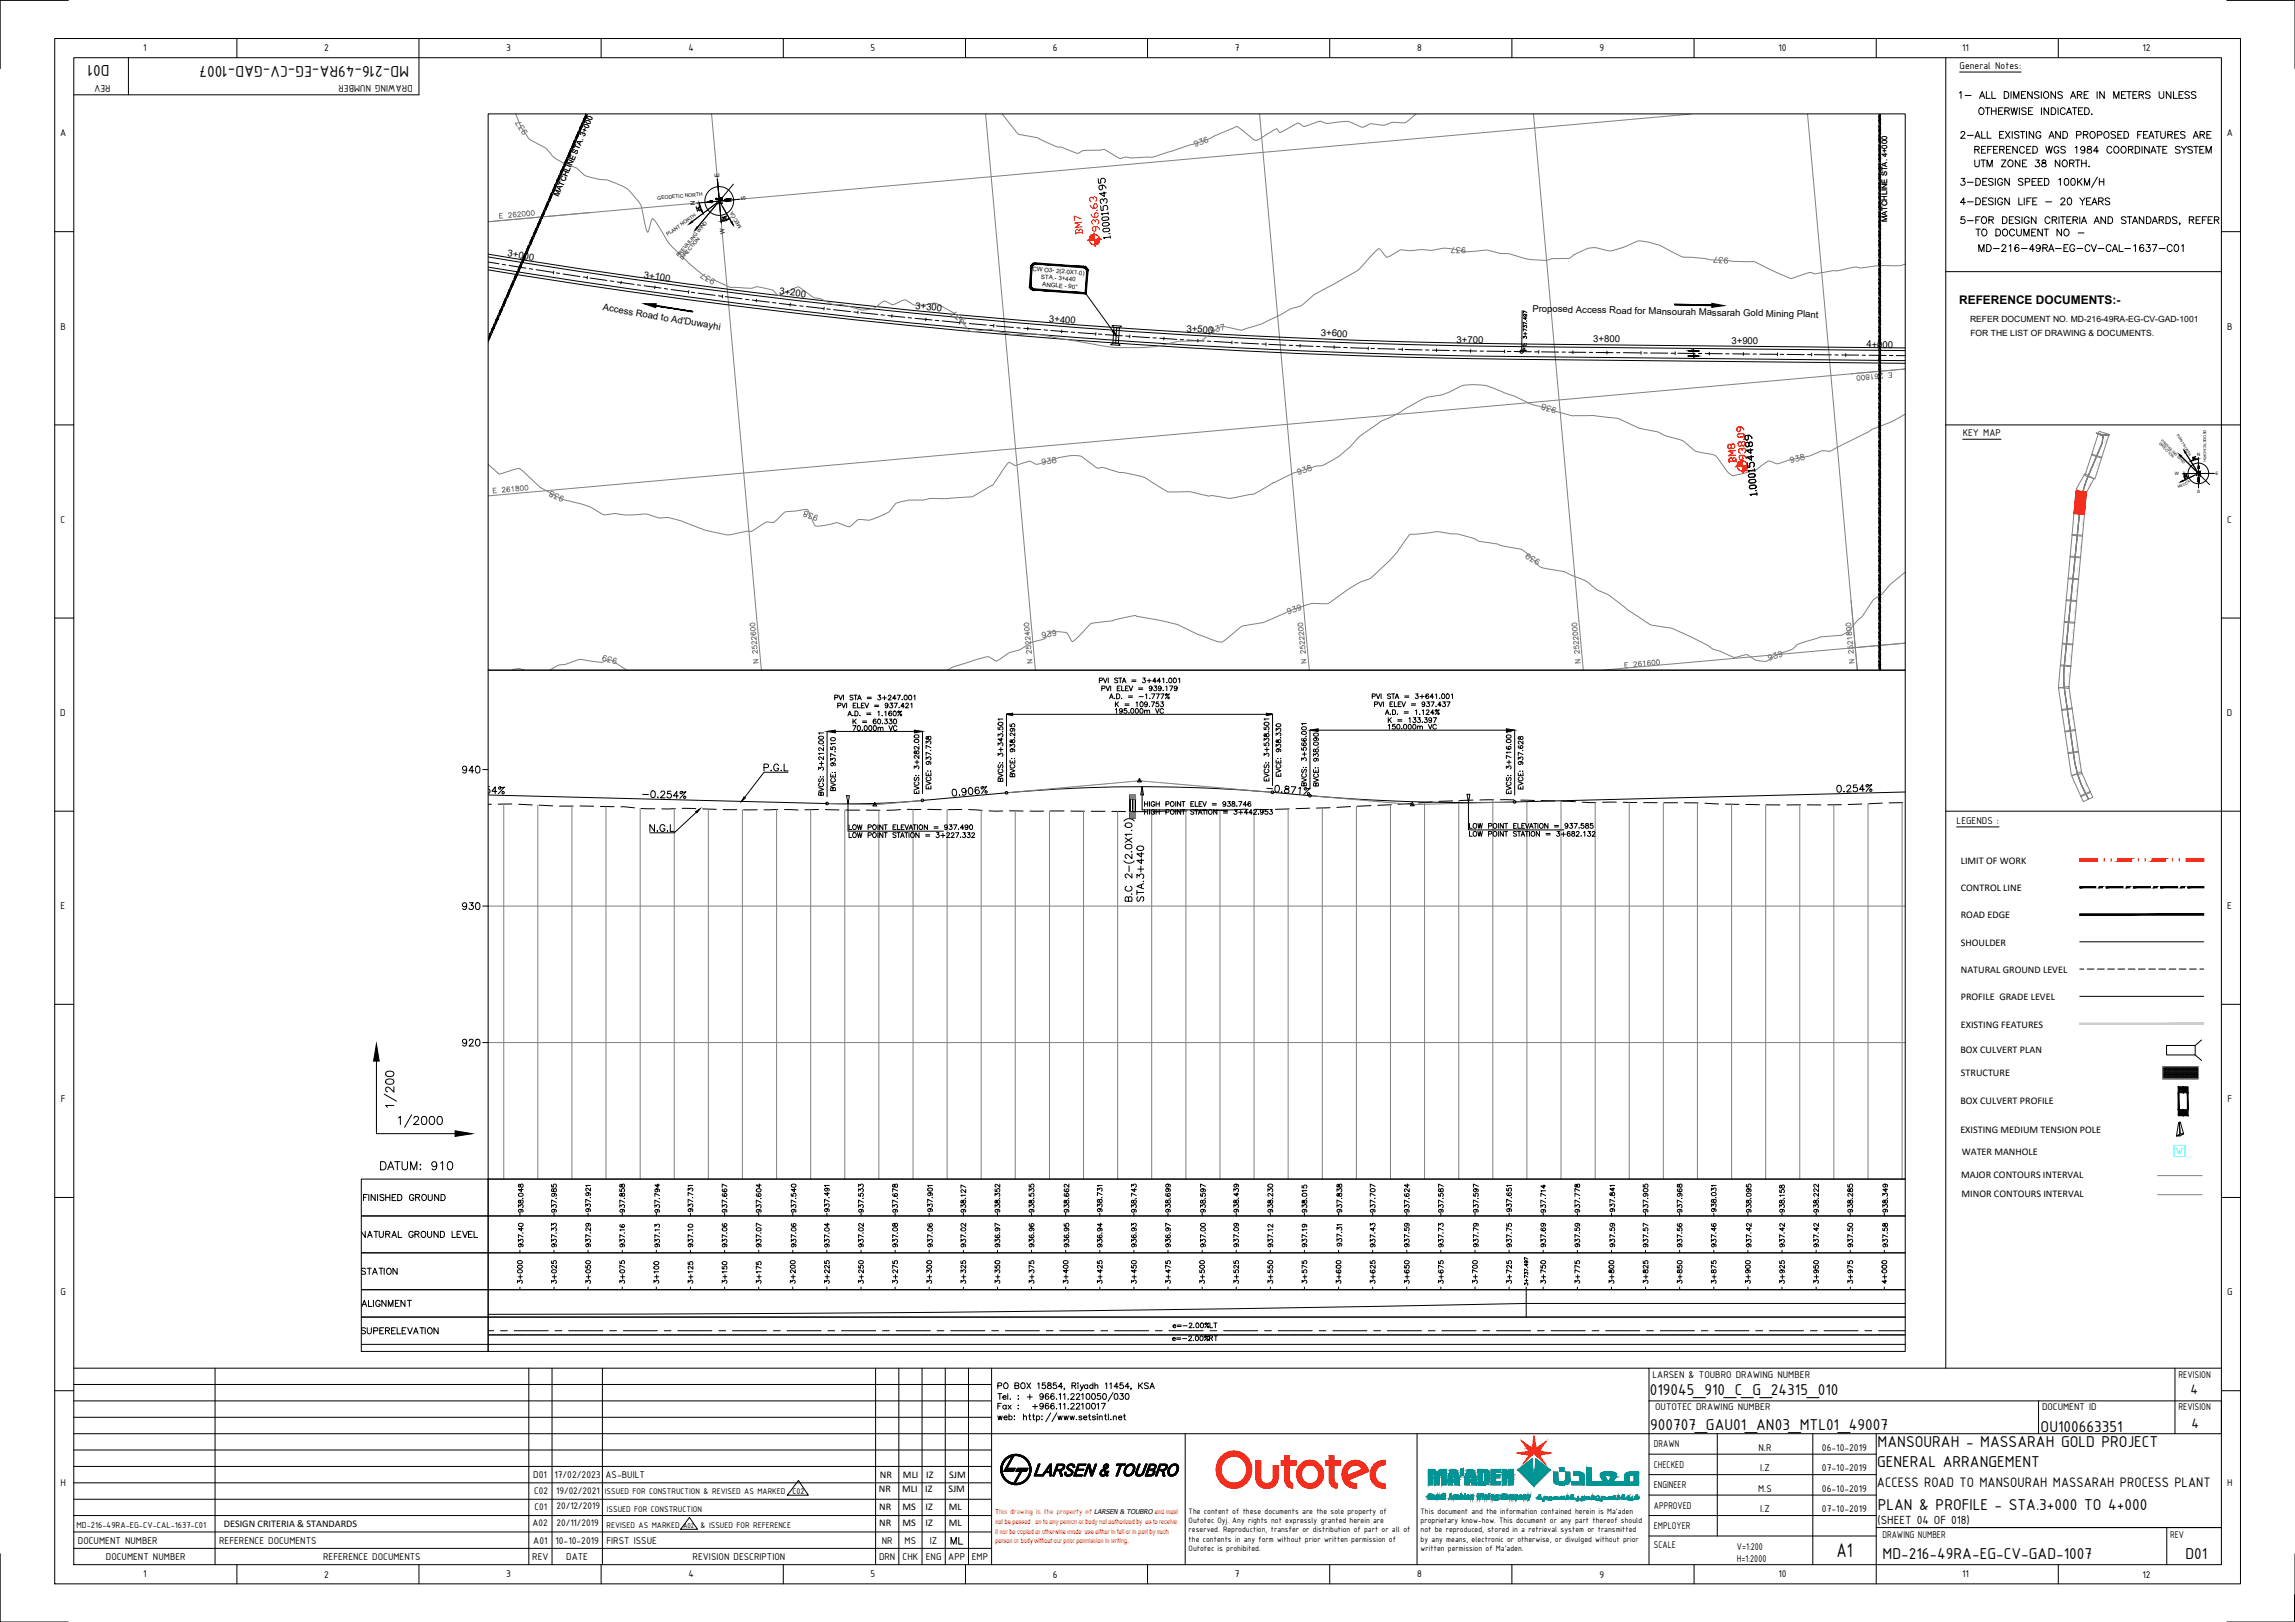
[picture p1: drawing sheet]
<svg xmlns="http://www.w3.org/2000/svg" width="841mm" height="594mm" viewBox="0 0 841 594" stroke-linecap="round" stroke-linejoin="round" font-family="sans-serif">
<defs><g id="words">
<text font-size="8.4" x="145" y="414.2">1/2000</text>
<text font-size="7.9" x="146.4" y="406.8" transform="rotate(-90 146.4 406.8)">1/200</text>
<text font-size="7.8" x="673" y="570.3">A1</text>
<g font-size="6.6" fill="#f00">
<text x="397.9" y="87.1" transform="rotate(-90 397.9 87.1)">BM7</text>
<text x="637.5" y="170.7" transform="rotate(-90 637.5 170.7)">BM8</text>
</g>
<g font-size="6.6" fill="#808080">
<text x="655.1" y="170.7">938</text>
<text x="474.5" y="175">938</text>
<text x="647" y="243.1">939</text>
</g>
<g font-size="6.2">
<text x="40.2" y="23.8" transform="rotate(180 40.2 23.8)">D01</text>
<text x="149.9" y="24.1" transform="rotate(180 149.9 24.1)">MD-216-49RA-EG-CV-GAD-1007</text>
<text x="722.8" y="57.5">REFERENCED WGS 1984 COORDINATE SYSTEM</text>
<text x="717.5" y="83.6">5-FOR DESIGN CRITERIA AND STANDARDS, REFER</text>
<text x="724.3" y="93.5">MD-216-49RA-EG-CV-CAL-1637-C01</text>
<text x="420.5" y="331.3" transform="rotate(-90 420.5 331.3)">STA.3+440</text>
<text x="168.6" y="384.5">920</text>
<text x="138.6" y="429.7">DATUM: 910</text>
<text x="604.6" y="510.8">019045_910_C_G_24315_010</text>
<text x="604.8" y="523.6">900707_GAU01_AN03_MTL01_49007</text>
<text x="747.8" y="524.3">OU100663351</text>
<text x="688.1" y="530.2">MANSOURAH - MASSARAH GOLD PROJECT</text>
<text x="687.9" y="537.2">GENERAL ARRANGEMENT</text>
<text x="688.1" y="553">PLAN &amp; PROFILE - STA.3+000 TO 4+000</text>
<text x="689.9" y="570.9">MD-216-49RA-EG-CV-GAD-1007</text>
<text x="800.8" y="570.9">D01</text>
</g>
<g font-size="6.2" fill="#808080">
<text x="381" y="171.4">938</text>
<text x="220.1" y="244.1">939</text>
</g>
<g font-size="5.7">
<text x="717.2" y="37.4">1- ALL DIMENSIONS ARE IN METERS UNLESS</text>
<text x="724.3" y="43">OTHERWISE INDICATED.</text>
<text x="717.5" y="51.9">2-ALL EXISTING AND PROPOSED FEATURES ARE</text>
<text x="722.8" y="62.4">UTM ZONE 38 NORTH.</text>
<text x="717.5" y="76.2">4-DESIGN LIFE - 20 YEARS</text>
<text x="723.2" y="87.5">TO DOCUMENT NO -</text>
<text x="168.6" y="284.3">940</text>
<text x="168.6" y="334.4">930</text>
<text x="131.6" y="468.1">STATION</text>
<text x="347.5" y="566.9">ML</text>
</g>
<g font-size="5.7" fill="#808080">
<text x="627.2" y="97.7">937</text>
<text x="381" y="234.6">939</text>
</g>
<g font-size="5.4">
<text x="802.7" y="510.6">4</text>
<text x="803" y="523.1">4</text>
<text x="687.8" y="544.8">ACCESS ROAD TO MANSOURAH MASSARAH PROCESS PLANT</text>
</g>
<text font-size="5.3" fill="#808080" x="530.9" y="93.8">937</text>
<g font-size="5.3">
<text x="132.3" y="441">FINISHED GROUND</text>
<text x="131.6" y="454.4">NATURAL GROUND LEVEL</text>
<text x="292.8" y="471.3" transform="rotate(-90 292.8 471.3)">3+200</text>
<text x="131.9" y="479.8">ALIGNMENT</text>
<text x="131.6" y="489.7">SUPERELEVATION</text>
</g>
<g font-size="4.9">
<text x="407.8" y="260">K = 109.753</text>
<text x="407.8" y="262.5">195.000m VC</text>
<text x="311.9" y="266.3">K = 60.330</text>
<text x="508" y="266">K = 133.397</text>
<text x="193" y="445.2" transform="rotate(-90 193 445.2)">938.048</text>
<text x="205" y="445.2" transform="rotate(-90 205 445.2)">937.985</text>
<text x="230" y="445.2" transform="rotate(-90 230 445.2)">937.858</text>
<text x="243.1" y="445.2" transform="rotate(-90 243.1 445.2)">937.794</text>
<text x="267.8" y="445.2" transform="rotate(-90 267.8 445.2)">937.667</text>
<text x="280.1" y="445.2" transform="rotate(-90 280.1 445.2)">937.604</text>
<text x="292.8" y="445.2" transform="rotate(-90 292.8 445.2)">937.540</text>
<text x="317.5" y="445.2" transform="rotate(-90 317.5 445.2)">937.533</text>
<text x="330.2" y="445.2" transform="rotate(-90 330.2 445.2)">937.678</text>
<text x="367.6" y="445.2" transform="rotate(-90 367.6 445.2)">938.352</text>
<text x="380.3" y="445.2" transform="rotate(-90 380.3 445.2)">938.535</text>
<text x="393" y="445.2" transform="rotate(-90 393 445.2)">938.662</text>
<text x="417.7" y="445.2" transform="rotate(-90 417.7 445.2)">938.743</text>
<text x="430" y="445.2" transform="rotate(-90 430 445.2)">938.699</text>
<text x="443.1" y="445.2" transform="rotate(-90 443.1 445.2)">938.597</text>
<text x="455.1" y="445.2" transform="rotate(-90 455.1 445.2)">938.439</text>
<text x="467.8" y="445.2" transform="rotate(-90 467.8 445.2)">938.230</text>
<text x="492.8" y="445.2" transform="rotate(-90 492.8 445.2)">937.838</text>
<text x="505.2" y="445.2" transform="rotate(-90 505.2 445.2)">937.707</text>
<text x="517.5" y="445.2" transform="rotate(-90 517.5 445.2)">937.624</text>
<text x="530.2" y="445.2" transform="rotate(-90 530.2 445.2)">937.587</text>
<text x="542.9" y="445.2" transform="rotate(-90 542.9 445.2)">937.597</text>
<text x="605" y="445.2" transform="rotate(-90 605 445.2)">937.905</text>
<text x="617.7" y="445.2" transform="rotate(-90 617.7 445.2)">937.968</text>
<text x="643.1" y="445.2" transform="rotate(-90 643.1 445.2)">938.095</text>
<text x="680.2" y="445.2" transform="rotate(-90 680.2 445.2)">938.285</text>
<text x="692.9" y="445.2" transform="rotate(-90 692.9 445.2)">938.349</text>
<text x="193" y="457.9" transform="rotate(-90 193 457.9)">937.40</text>
<text x="205" y="457.9" transform="rotate(-90 205 457.9)">937.33</text>
<text x="217.7" y="457.9" transform="rotate(-90 217.7 457.9)">937.29</text>
<text x="243.1" y="457.9" transform="rotate(-90 243.1 457.9)">937.13</text>
<text x="255.1" y="457.9" transform="rotate(-90 255.1 457.9)">937.10</text>
<text x="267.8" y="457.9" transform="rotate(-90 267.8 457.9)">937.06</text>
<text x="280.1" y="457.9" transform="rotate(-90 280.1 457.9)">937.07</text>
<text x="292.8" y="457.9" transform="rotate(-90 292.8 457.9)">937.06</text>
<text x="305.2" y="457.9" transform="rotate(-90 305.2 457.9)">937.04</text>
<text x="317.5" y="457.9" transform="rotate(-90 317.5 457.9)">937.02</text>
<text x="330.2" y="457.9" transform="rotate(-90 330.2 457.9)">937.08</text>
<text x="342.9" y="457.9" transform="rotate(-90 342.9 457.9)">937.06</text>
<text x="355.2" y="457.9" transform="rotate(-90 355.2 457.9)">937.02</text>
<text x="367.6" y="457.9" transform="rotate(-90 367.6 457.9)">936.97</text>
<text x="380.3" y="457.9" transform="rotate(-90 380.3 457.9)">936.96</text>
<text x="393" y="457.9" transform="rotate(-90 393 457.9)">936.95</text>
<text x="405" y="457.9" transform="rotate(-90 405 457.9)">936.94</text>
<text x="417.7" y="457.9" transform="rotate(-90 417.7 457.9)">936.93</text>
<text x="430" y="457.9" transform="rotate(-90 430 457.9)">936.97</text>
<text x="443.1" y="457.9" transform="rotate(-90 443.1 457.9)">937.00</text>
<text x="455.1" y="457.9" transform="rotate(-90 455.1 457.9)">937.09</text>
<text x="467.8" y="457.9" transform="rotate(-90 467.8 457.9)">937.12</text>
<text x="505.2" y="457.9" transform="rotate(-90 505.2 457.9)">937.43</text>
<text x="517.5" y="457.9" transform="rotate(-90 517.5 457.9)">937.59</text>
<text x="530.2" y="457.9" transform="rotate(-90 530.2 457.9)">937.73</text>
<text x="542.9" y="457.9" transform="rotate(-90 542.9 457.9)">937.79</text>
<text x="555.3" y="457.9" transform="rotate(-90 555.3 457.9)">937.75</text>
<text x="567.6" y="457.9" transform="rotate(-90 567.6 457.9)">937.69</text>
<text x="593" y="457.9" transform="rotate(-90 593 457.9)">937.59</text>
<text x="605" y="457.9" transform="rotate(-90 605 457.9)">937.57</text>
<text x="617.7" y="457.9" transform="rotate(-90 617.7 457.9)">937.56</text>
<text x="630.1" y="457.9" transform="rotate(-90 630.1 457.9)">937.46</text>
<text x="643.1" y="457.9" transform="rotate(-90 643.1 457.9)">937.42</text>
<text x="655.1" y="457.9" transform="rotate(-90 655.1 457.9)">937.42</text>
<text x="680.2" y="457.9" transform="rotate(-90 680.2 457.9)">937.50</text>
<text x="692.9" y="457.9" transform="rotate(-90 692.9 457.9)">937.58</text>
<text x="192.6" y="471.3" transform="rotate(-90 192.6 471.3)">3+000</text>
<text x="205" y="471.3" transform="rotate(-90 205 471.3)">3+025</text>
<text x="217.7" y="471.3" transform="rotate(-90 217.7 471.3)">3+050</text>
<text x="230" y="471.3" transform="rotate(-90 230 471.3)">3+075</text>
<text x="242.7" y="471.3" transform="rotate(-90 242.7 471.3)">3+100</text>
<text x="255.1" y="471.3" transform="rotate(-90 255.1 471.3)">3+125</text>
<text x="267.8" y="471.3" transform="rotate(-90 267.8 471.3)">3+150</text>
<text x="280.1" y="471.3" transform="rotate(-90 280.1 471.3)">3+175</text>
<text x="305.2" y="471.3" transform="rotate(-90 305.2 471.3)">3+225</text>
<text x="317.5" y="471.3" transform="rotate(-90 317.5 471.3)">3+250</text>
<text x="330.2" y="471.3" transform="rotate(-90 330.2 471.3)">3+275</text>
<text x="342.5" y="471.3" transform="rotate(-90 342.5 471.3)">3+300</text>
<text x="355.2" y="471.3" transform="rotate(-90 355.2 471.3)">3+325</text>
<text x="367.6" y="471.3" transform="rotate(-90 367.6 471.3)">3+350</text>
<text x="380.3" y="471.3" transform="rotate(-90 380.3 471.3)">3+375</text>
<text x="392.6" y="471.3" transform="rotate(-90 392.6 471.3)">3+400</text>
<text x="405" y="471.3" transform="rotate(-90 405 471.3)">3+425</text>
<text x="417.7" y="471.3" transform="rotate(-90 417.7 471.3)">3+450</text>
<text x="430" y="471.3" transform="rotate(-90 430 471.3)">3+475</text>
<text x="442.7" y="471.3" transform="rotate(-90 442.7 471.3)">3+500</text>
<text x="455.1" y="471.3" transform="rotate(-90 455.1 471.3)">3+525</text>
<text x="467.8" y="471.3" transform="rotate(-90 467.8 471.3)">3+550</text>
<text x="480.1" y="471.3" transform="rotate(-90 480.1 471.3)">3+575</text>
<text x="492.5" y="471.3" transform="rotate(-90 492.5 471.3)">3+600</text>
<text x="505.2" y="471.3" transform="rotate(-90 505.2 471.3)">3+625</text>
<text x="517.5" y="471.3" transform="rotate(-90 517.5 471.3)">3+650</text>
<text x="530.2" y="471.3" transform="rotate(-90 530.2 471.3)">3+675</text>
<text x="542.6" y="471.3" transform="rotate(-90 542.6 471.3)">3+700</text>
<text x="555.3" y="471.3" transform="rotate(-90 555.3 471.3)">3+725</text>
<text x="567.6" y="471.3" transform="rotate(-90 567.6 471.3)">3+750</text>
<text x="592.7" y="471.3" transform="rotate(-90 592.7 471.3)">3+800</text>
<text x="605" y="471.3" transform="rotate(-90 605 471.3)">3+825</text>
<text x="617.7" y="471.3" transform="rotate(-90 617.7 471.3)">3+850</text>
<text x="630.1" y="471.3" transform="rotate(-90 630.1 471.3)">3+875</text>
<text x="642.8" y="471.3" transform="rotate(-90 642.8 471.3)">3+900</text>
<text x="655.1" y="471.3" transform="rotate(-90 655.1 471.3)">3+925</text>
<text x="680.2" y="471.3" transform="rotate(-90 680.2 471.3)">3+975</text>
<text x="692.5" y="471.3" transform="rotate(-90 692.5 471.3)">4+000</text>
</g>
<text font-size="4.7" x="688" y="558.2">(SHEET 04 OF 018)</text>
<g font-size="4.4">
<text x="718" y="111.3">REFERENCE DOCUMENTS:-</text>
<text x="508" y="268.1">150.000m VC</text>
<text x="580" y="445.2" transform="rotate(-90 580 445.2)">937.778</text>
<text x="667.5" y="445.2" transform="rotate(-90 667.5 445.2)">938.222</text>
<text x="580" y="457.9" transform="rotate(-90 580 457.9)">937.59</text>
<text x="667.5" y="457.9" transform="rotate(-90 667.5 457.9)">937.42</text>
<text x="580" y="471.3" transform="rotate(-90 580 471.3)">3+775</text>
<text x="667.5" y="471.3" transform="rotate(-90 667.5 471.3)">3+950</text>
</g>
<g font-size="3.9">
<text x="52.5" y="18.8">1</text>
<text x="118.8" y="18.9">2</text>
<text x="185.5" y="18.7">3</text>
<text x="252.3" y="18.8">4</text>
<text x="319" y="18.7">5</text>
<text x="385.9" y="18.8">6</text>
<text x="452.6" y="18.8">7</text>
<text x="519.3" y="18.8">8</text>
<text x="586.1" y="18.7">9</text>
<text x="651.7" y="18.8">10</text>
<text x="719.1" y="18.8">11</text>
<text x="785.1" y="18.9">12</text>
<text x="718.1" y="25.4">General Notes:</text>
<text x="40.5" y="31" transform="rotate(180 40.5 31)">REV</text>
<text x="151.2" y="31" transform="rotate(180 151.2 31)">DRAWING NUMBER</text>
<text x="22" y="50">A</text>
<text x="816" y="50">A</text>
<text x="22.2" y="120.7">B</text>
<text x="816.2" y="120.7">B</text>
<text x="719.3" y="159.9">KEY MAP</text>
<text x="22.2" y="191.4">C</text>
<text x="816.2" y="191.4">C</text>
<text x="22.1" y="262.2">D</text>
<text x="816.1" y="262.2">D</text>
<text x="717" y="301.9">LEGENDS :</text>
<text x="22.2" y="333">E</text>
<text x="816.2" y="333">E</text>
<text x="22.3" y="403.7">F</text>
<text x="816.3" y="403.7">F</text>
<text x="22.2" y="474.4">G</text>
<text x="816.2" y="474.4">G</text>
<text x="605.6" y="504.6">LARSEN &amp; TOUBRO DRAWING NUMBER</text>
<text x="798.3" y="504.6">REVISION</text>
<text x="606.5" y="516.6">OUTOTEC DRAWING NUMBER</text>
<text x="748.3" y="516.6">DOCUMENT ID</text>
<text x="798.3" y="516.6">REVISION</text>
<text x="606.1" y="530.1">DRAWN</text>
<text x="644.4" y="531.3">N.R</text>
<text x="667.7" y="531.3">06-10-2019</text>
<text x="606.1" y="537.6">CHECKED</text>
<text x="645.1" y="538.8">I.Z</text>
<text x="667.7" y="538.8">07-10-2019</text>
<text x="22.2" y="544.2">H</text>
<text x="195.4" y="541.5">D01</text>
<text x="203.1" y="541.5">17/02/2023</text>
<text x="221.9" y="541.5">AS-BUILT</text>
<text x="606.1" y="545.1">ENGINEER</text>
<text x="816.2" y="544.2">H</text>
<text x="644.3" y="546.4">M.S</text>
<text x="667.7" y="546.4">06-10-2019</text>
<text x="606.1" y="552.6">APPROVED</text>
<text x="645.1" y="553.9">I.Z</text>
<text x="667.7" y="553.9">07-10-2019</text>
<text x="606.1" y="560.1">EMPLOYER</text>
<text x="689.8" y="563.2">DRAWING NUMBER</text>
<text x="795.3" y="563.2">REV</text>
<text x="28.6" y="565.6">DOCUMENT NUMBER</text>
<text x="80.3" y="565.6">REFERENCE DOCUMENTS</text>
<text x="195.4" y="565.6">A01</text>
<text x="203.5" y="565.6">10-10-2019</text>
<text x="222.2" y="565.6">FIRST ISSUE</text>
<text x="323.2" y="565.6">NR</text>
<text x="331.5" y="565.6">MS</text>
<text x="340.8" y="565.6">IZ</text>
<text x="606.1" y="567">SCALE</text>
<text x="636.5" y="567.8">V=1:200</text>
<text x="38.8" y="571.3">DOCUMENT NUMBER</text>
<text x="118.4" y="571.3">REFERENCE DOCUMENTS</text>
<text x="195.1" y="571.3">REV</text>
<text x="207.5" y="571.3">DATE</text>
<text x="253.8" y="571.3">REVISION DESCRIPTION</text>
<text x="322.1" y="571.3">DRN</text>
<text x="330.8" y="571.3">CHK</text>
<text x="339.3" y="571.3">ENG</text>
<text x="347.5" y="571.3">APP</text>
<text x="356.1" y="571.3">EMP</text>
<text x="636.5" y="572">H=1:2000</text>
<text x="52.5" y="577.7">1</text>
<text x="118.8" y="577.8">2</text>
<text x="185.5" y="577.7">3</text>
<text x="252.3" y="577.7">4</text>
<text x="319" y="577.7">5</text>
<text x="385.9" y="577.8">6</text>
<text x="452.6" y="577.7">7</text>
<text x="519.3" y="577.7">8</text>
<text x="586.1" y="577.9">9</text>
<text x="651.7" y="577.7">10</text>
<text x="719.1" y="577.7">11</text>
<text x="785.1" y="577.8">12</text>
</g>
<g font-size="3.8">
<text x="195.7" y="547.3">C02</text>
<text x="203.8" y="547.3">19/02/2021</text>
<text x="195.9" y="552.9">C01</text>
<text x="203.9" y="552.8">20/12/2019</text>
<text x="195.1" y="558.9">A02</text>
<text x="203.9" y="558.8">20/11/2019</text>
</g>
<g font-size="3.7">
<text x="718.6" y="316.4">LIMIT OF WORK</text>
<text x="718.6" y="326.4">CONTROL LINE</text>
<text x="718.6" y="336.4">ROAD EDGE</text>
<text x="718.6" y="346.4">SHOULDER</text>
<text x="718.6" y="356.4">NATURAL GROUND LEVEL</text>
<text x="718.6" y="366.4">PROFILE GRADE LEVEL</text>
<text x="718.6" y="376.4">EXISTING FEATURES</text>
<text x="718.4" y="385.8">BOX CULVERT PLAN</text>
<text x="718.6" y="394.1">STRUCTURE</text>
<text x="718.4" y="404.5">BOX CULVERT PROFILE</text>
<text x="718.4" y="414.8">EXISTING MEDIUM TENSION POLE</text>
<text x="718.9" y="422.9">WATER MANHOLE</text>
<text x="718.7" y="431.3">MAJOR CONTOURS INTERVAL</text>
<text x="718.8" y="438.5">MINOR CONTOURS INTERVAL</text>
<text x="322.4" y="541.4">NR</text>
<text x="330.9" y="541.4">MLI</text>
<text x="339.4" y="541.4">IZ</text>
<text x="347.9" y="541.4">SJM</text>
<text x="322.1" y="546.3">NR</text>
<text x="330.6" y="546.3">MLI</text>
<text x="339" y="546.3">IZ</text>
<text x="347.5" y="546.3">SJM</text>
<text x="322.2" y="552.9">NR</text>
<text x="330.7" y="552.9">MS</text>
<text x="339.2" y="552.9">IZ</text>
<text x="347.7" y="552.9">ML</text>
<text x="82" y="559.1">DESIGN CRITERIA &amp; STANDARDS</text>
<text x="322.2" y="558.9">NR</text>
<text x="330.7" y="558.9">MS</text>
<text x="339.2" y="558.9">IZ</text>
<text x="347.7" y="558.9">ML</text>
</g>
<g font-size="3.5">
<text x="185.9" y="93.8" transform="rotate(9 185.9 93.8)">3+000</text>
<text x="235.9" y="101.7" transform="rotate(8 235.9 101.7)">3+100</text>
<text x="285.5" y="107.8" transform="rotate(7 285.5 107.8)">3+200</text>
<text x="220.8" y="113.7" transform="rotate(10 220.8 113.7)">Access Road to Ad'Duwayhi</text>
<text x="335.4" y="113.1" transform="rotate(5 335.4 113.1)">3+300</text>
<text x="384.4" y="117.9" transform="rotate(4 384.4 117.9)">3+400</text>
<text x="561.6" y="114.2" transform="rotate(1 561.6 114.2)">Proposed Access Road for Mansourah Massarah Gold Mining Plant</text>
<text x="434.8" y="121.5" transform="rotate(3 434.8 121.5)">3+500</text>
<text x="484" y="123" transform="rotate(2 484 123)">3+600</text>
<text x="533.8" y="125.5" transform="rotate(1 533.8 125.5)">3+700</text>
<text x="583.9" y="125.2" transform="rotate(1 583.9 125.2)">3+800</text>
<text x="634.5" y="126">3+900</text>
<text x="684" y="127.3">4+000</text>
</g>
<text font-size="3.4" x="28.1" y="559.7">MD-216-49RA-EG-CV-CAL-1637-C01</text>
<g font-size="3.3">
<text x="221.7" y="547.1">ISSUED FOR CONSTRUCTION &amp; REVISED AS MARKED</text>
<text x="290.4" y="547.1">C02</text>
<text x="222.4" y="553.7">ISSUED FOR CONSTRUCTION</text>
<text x="222.2" y="559.7">REVISED AS MARKED</text>
<text x="256.7" y="559.7">&amp; ISSUED FOR REFERENCE</text>
</g>
<g font-size="3.1">
<text x="721.9" y="118.1">REFER DOCUMENT NO. MD-216-49RA-EG-CV-GAD-1001</text>
<text x="722.1" y="123">FOR THE LIST OF DRAWING &amp; DOCUMENTS.</text>
<text x="435.6" y="554.6">The content of these documents are the sole property of</text>
<text x="435.6" y="557.9">Outotec Oyj. Any rights not expressly granted herein are</text>
<text x="520.6" y="554.6">This document and the information contained herein is Ma'aden</text>
<text x="520.6" y="557.9">proprietary know-how. This document or any part thereof should</text>
<text x="435.6" y="561.3">reserved. Reproduction, transfer or distribution of part or all of</text>
<text x="520.6" y="561.3">not be reproduced, stored in a retrieval system or transmitted</text>
<text x="435.6" y="564.6">the contents in any form without prior written permission of</text>
<text x="435.6" y="567.9">Outotec is prohibited.</text>
<text x="520.6" y="564.6">by any means, electronic or otherwise, or divulged without prior</text>
<text x="520.6" y="567.9">written permission of Ma'aden.</text>
</g>
<g font-size="2.8">
<text x="204.6" y="72.2" transform="rotate(-66 204.6 72.2)">MATCHLINE STA. 3+000</text>
<text x="691.6" y="81.5" transform="rotate(-90 691.6 81.5)">MATCHLINE STA. 4+000</text>
<text x="250.3" y="559.7">A02</text>
</g>
<text font-size="2.8" fill="#f00" x="364.7" y="554.5">This drawing is the property of</text>
<text font-size="2.5" x="400.9" y="554.5">LARSEN &amp; TOUBRO and must</text>
<g font-size="2.5" fill="#f00">
<text x="364.8" y="558.1">not be passed on to any person or body not authorized by us to receive</text>
<text x="364.8" y="561.7">it nor be copied or otherwise made use either in full or in part by such</text>
<text x="364.8" y="565.3">person or body without our prior permission in writing.</text>
</g>
<g font-size="2.3">
<text x="263.6" y="64.8" transform="rotate(-96 263.6 64.8)">E</text>
<text x="254.7" y="75.2" transform="rotate(-94 254.7 75.2)">N</text>
<text x="273.4" y="73.4" transform="rotate(-95 273.4 73.4)">S</text>
<text x="265.6" y="85.7" transform="rotate(-94 265.6 85.7)">W</text>
</g>
<g font-size="2.2">
<text x="378.3" y="99.2" transform="rotate(5 378.3 99.2)">CW O3- 2(2.0X1.0)</text>
<text x="381.5" y="102" transform="rotate(5 381.5 102)">STA.- 3+440</text>
<text x="382" y="104.9" transform="rotate(4 382 104.9)">ANGLE - 90°</text>
</g>
<g font-size="1.8">
<text x="241" y="73.1" transform="rotate(-5 241 73.1)">GEODETIC NORTH</text>
<text x="271.9" y="83.2" transform="rotate(-120 271.9 83.2)">MECCA</text>
<text x="244.7" y="86.5" transform="rotate(-35 244.7 86.5)">PLANT NORTH</text>
<text x="248.8" y="94.2" transform="rotate(-50 248.8 94.2)">PREVAILING WIND</text>
<text x="250.1" y="95.3" transform="rotate(-50 250.1 95.3)">DIRECTION</text>
</g>
<g font-size="1.6">
<text x="805.1" y="167" transform="rotate(-2 805.1 167)">N</text>
<text x="797" y="174.1">W</text>
<text x="811.9" y="174">E</text>
<text x="805.2" y="180.4">S</text>
</g>
<g font-size="1.3">
<text x="791.9" y="161.6" transform="rotate(45 791.9 161.6)">PREVAILING WIND</text>
<text x="797.6" y="159.1" transform="rotate(60 797.6 159.1)">PLANT NORTH</text>
<text x="807.5" y="157.4" transform="rotate(90 807.5 157.4)">GEODETIC NORTH</text>
<text x="791.1" y="162.4" transform="rotate(45 791.1 162.4)">DIRECTION</text>
<text x="798.4" y="178.7" transform="rotate(-25 798.4 178.7)">MECCA</text>
</g>
<g font-size=".4" fill="#808080">
<text x="771.6" y="160.9" transform="rotate(108 771.6 160.9)">PP-001</text>
<text x="768.8" y="169.2" transform="rotate(106 768.8 169.2)">PP-002</text>
<text x="766.1" y="176.8" transform="rotate(119 766.1 176.8)">PP-003</text>
<text x="763.8" y="183.4" transform="rotate(98 763.8 183.4)">PP-004</text>
<text x="763" y="190.9" transform="rotate(98 763 190.9)">PP-005</text>
<text x="762.4" y="199.7" transform="rotate(97 762.4 199.7)">PP-006</text>
<text x="761.3" y="207.7" transform="rotate(97 761.3 207.7)">PP-007</text>
<text x="760.8" y="215.4" transform="rotate(97 760.8 215.4)">PP-008</text>
<text x="760.1" y="223.2" transform="rotate(97 760.1 223.2)">PP-009</text>
<text x="759.4" y="230.6" transform="rotate(95 759.4 230.6)">PP-010</text>
<text x="758.4" y="239.6" transform="rotate(88 758.4 239.6)">PP-011</text>
<text x="757.9" y="246.6" transform="rotate(95 757.9 246.6)">PP-012</text>
<text x="758.1" y="254.6" transform="rotate(83 758.1 254.6)">PP-013</text>
<text x="759.4" y="262.1" transform="rotate(82 759.4 262.1)">PP-014</text>
<text x="760.7" y="272.7" transform="rotate(77 760.7 272.7)">PP-015</text>
<text x="761.5" y="278.6" transform="rotate(77 761.5 278.6)">PP-016</text>
<text x="763.8" y="286.8" transform="rotate(59 763.8 286.8)">PP-017</text>
</g>
</g></defs>
<!-- layer: MATCHLINE -->
<g fill="#000" stroke="#000" stroke-width=".37">
<path d="M207.6 58.1l-.4 1 .5 .1zM207.6 58.1l.5 .2-.4 .9z"/>
<path d="M207.6 58.1l-.4 1 .5 .1zM207.6 58.1l.5 .2-.4 .9z"/>
<path d="M208.4 56.3l-.4 .9 .5 .2zM208.4 56.3l.5 .2-.4 .9z"/>
<path d="M208.4 56.3l-.4 .9 .5 .2zM208.4 56.3l.5 .2-.4 .9z"/>
<path d="M209 54.9l-.4 1 .5 .2zM209 54.9l.5 .2-.4 1z"/>
<path d="M209 54.9l-.4 1 .5 .2zM209 54.9l.5 .2-.4 1z"/>
<path d="M209.8 53.1l-.4 .9 .5 .2zM209.8 53.1l.5 .2-.4 .9z"/>
<path d="M209.8 53.1l-.4 .9 .5 .2zM209.8 53.1l.5 .2-.4 .9z"/>
<path d="M210.4 51.7l-.4 .9 .5 .2zM210.4 51.7l.5 .2-.4 .9z"/>
<path d="M210.4 51.7l-.4 .9 .5 .2zM210.4 51.7l.5 .2-.4 .9z"/>
<path d="M211.2 49.9l-.4 .9 .5 .2zM211.2 49.9l.5 .2-.4 .9z"/>
<path d="M211.2 49.9l-.4 .9 .5 .2zM211.2 49.9l.5 .2-.4 .9z"/>
<path d="M211.8 48.5l-.4 .9 .5 .2zM211.8 48.5l.5 .2-.4 .9z"/>
<path d="M211.8 48.5l-.4 .9 .5 .2zM211.8 48.5l.5 .2-.4 .9z"/>
<path d="M212.6 46.7l-.4 .9 .5 .2zM212.6 46.7l.5 .2-.4 .9z"/>
<path d="M212.6 46.7l-.4 .9 .5 .2zM212.6 46.7l.5 .2-.4 .9z"/>
<path d="M213.2 45.3l-.4 .9 .5 .2zM213.2 45.3l.5 .2-.4 .9z"/>
<path d="M213.2 45.3l-.4 .9 .5 .2zM213.2 45.3l.5 .2-.4 .9z"/>
<path d="M214 43.5l-.4 .9 .5 .2zM214 43.5l.5 .2-.4 .9z"/>
<path d="M214 43.5l-.4 .9 .5 .2zM214 43.5l.5 .2-.4 .9z"/>
<path d="M214.6 42.1l-.4 .9 .5 .2zM214.6 42.1l.5 .2-.4 .9z"/>
<path d="M214.6 42.1l-.4 .9 .5 .2zM214.6 42.1l.5 .2-.4 .9z"/>
<path d="M688.6 58.3v1h.5zM688.6 58.3h.5v1z"/>
<path d="M688.6 56.8v1h.5zM688.6 56.8h.5v1z"/>
<path d="M688.6 54.8v1h.5zM688.6 54.8h.5v1z"/>
<path d="M688.6 53.3v1h.5zM688.6 53.3h.5v1z"/>
<path d="M688.6 51.3v1h.5zM688.6 51.3h.5v1z"/>
<path d="M688.6 49.8v1h.5zM688.6 49.8h.5v1z"/>
<path d="M688.6 47.8v1h.5zM688.6 47.8h.5v1z"/>
<path d="M688.6 46.3v1h.5zM688.6 46.3h.5v1z"/>
<path d="M688.6 44.3v1h.5zM688.6 44.3h.5v1z"/>
<path d="M688.6 42.8v1h.5zM688.6 42.8h.5v1z"/>
<path d="M688.6 58.3v1h.5zM688.6 58.3h.5v1z"/>
<path d="M688.6 56.8v1h.5zM688.6 56.8h.5v1z"/>
<path d="M688.6 54.8v1h.5zM688.6 54.8h.5v1z"/>
<path d="M688.6 53.3v1h.5zM688.6 53.3h.5v1z"/>
<path d="M688.6 51.3v1h.5zM688.6 51.3h.5v1z"/>
<path d="M688.6 49.8v1h.5zM688.6 49.8h.5v1z"/>
<path d="M688.6 47.8v1h.5zM688.6 47.8h.5v1z"/>
<path d="M688.6 46.3v1h.5zM688.6 46.3h.5v1z"/>
<path d="M688.6 44.3v1h.5zM688.6 44.3h.5v1z"/>
<path d="M688.6 42.8v1h.5zM688.6 42.8h.5v1z"/>
<path d="M688.6 41.8h.5zM688.6 41.8h.5z"/>
<path d="M688.6 41.8h.5zM688.6 41.8h.5z"/>
<path d="M198.6 78.8l-.4 .9 .5 .2zM198.6 78.8l.5 .2-.4 .9z"/>
<path d="M198.6 78.8l-.4 .9 .5 .2zM198.6 78.8l.5 .2-.4 .9z"/>
<path d="M199.2 77.4l-.4 .9 .4 .2zM199.2 77.4l.5 .2-.5 .9z"/>
<path d="M199.2 77.4l-.4 .9 .4 .2zM199.2 77.4l.5 .2-.5 .9z"/>
<path d="M200 75.5l-.4 1 .5 .2zM200 75.5l.5 .2-.4 1z"/>
<path d="M200 75.5l-.4 1 .5 .2zM200 75.5l.5 .2-.4 1z"/>
<path d="M200.6 74.2l-.4 .9 .5 .2zM200.6 74.2l.5 .2-.4 .9z"/>
<path d="M200.6 74.2l-.4 .9 .5 .2zM200.6 74.2l.5 .2-.4 .9z"/>
<path d="M201.4 72.3l-.4 1 .5 .2zM201.4 72.3l.5 .2-.4 1z"/>
<path d="M201.4 72.3l-.4 1 .5 .2zM201.4 72.3l.5 .2-.4 1z"/>
<path d="M202 71l-.4 .9 .5 .2zM202 71l.5 .2-.4 .9z"/>
<path d="M202 71l-.4 .9 .5 .2zM202 71l.5 .2-.4 .9z"/>
<path d="M202.8 69.1l-.4 .9 .5 .2zM202.8 69.1l.5 .2-.4 .9z"/>
<path d="M202.8 69.1l-.4 .9 .5 .2zM202.8 69.1l.5 .2-.4 .9z"/>
<path d="M203.4 67.7l-.4 1 .5 .2zM203.4 67.7l.5 .3-.4 .9z"/>
<path d="M203.4 67.7l-.4 1 .5 .2zM203.4 67.7l.5 .3-.4 .9z"/>
<path d="M204.2 65.9l-.4 1 .5 .1zM204.2 65.9l.5 .2-.4 .9z"/>
<path d="M204.2 65.9l-.4 1 .5 .1zM204.2 65.9l.5 .2-.4 .9z"/>
<path d="M204.8 64.5l-.4 1 .5 .2zM204.8 64.5l.5 .2-.4 1z"/>
<path d="M204.8 64.5l-.4 1 .5 .2zM204.8 64.5l.5 .2-.4 1z"/>
<path d="M205.6 62.7l-.4 .9 .5 .3zM205.6 62.7l.5 .2-.4 1z"/>
<path d="M205.6 62.7l-.4 .9 .5 .3zM205.6 62.7l.5 .2-.4 1z"/>
<path d="M206.2 61.4l-.4 .8 .5 .3zM206.2 61.4l.5 .1-.4 1z"/>
<path d="M206.2 61.4l-.4 .8 .5 .3zM206.2 61.4l.5 .1-.4 1z"/>
<path d="M207 59.5l-.4 .9 .5 .2zM207 59.5l.5 .2-.4 .9z"/>
<path d="M207 59.5l-.4 .9 .5 .2zM207 59.5l.5 .2-.4 .9z"/>
<path d="M688.6 77.8v1h.5zM688.6 77.8h.5v1z"/>
<path d="M688.6 75.8v1h.5zM688.6 75.8h.5v1z"/>
<path d="M688.6 74.3v1h.5zM688.6 74.3h.5v1z"/>
<path d="M688.6 72.3v1h.5zM688.6 72.3h.5v1z"/>
<path d="M688.6 70.8v1h.5zM688.6 70.8h.5v1z"/>
<path d="M688.6 68.8v1h.5zM688.6 68.8h.5v1z"/>
<path d="M688.6 67.3v1h.5zM688.6 67.3h.5v1z"/>
<path d="M688.6 65.3v1h.5zM688.6 65.3h.5v1z"/>
<path d="M688.6 63.8v1h.5zM688.6 63.8h.5v1z"/>
<path d="M688.6 61.8v1h.5zM688.6 61.8h.5v1z"/>
<path d="M688.6 60.3v1h.5zM688.6 60.3h.5v1z"/>
<path d="M688.6 77.8v1h.5zM688.6 77.8h.5v1z"/>
<path d="M688.6 75.8v1h.5zM688.6 75.8h.5v1z"/>
<path d="M688.6 74.3v1h.5zM688.6 74.3h.5v1z"/>
<path d="M688.6 72.3v1h.5zM688.6 72.3h.5v1z"/>
<path d="M688.6 70.8v1h.5zM688.6 70.8h.5v1z"/>
<path d="M688.6 68.8v1h.5zM688.6 68.8h.5v1z"/>
<path d="M688.6 67.3v1h.5zM688.6 67.3h.5v1z"/>
<path d="M688.6 65.3v1h.5zM688.6 65.3h.5v1z"/>
<path d="M688.6 63.8v1h.5zM688.6 63.8h.5v1z"/>
<path d="M688.6 61.8v1h.5zM688.6 61.8h.5v1z"/>
<path d="M688.6 60.3v1h.5zM688.6 60.3h.5v1z"/>
<path d="M190.2 98l-.4 .9 .4 .2zM190.2 98l.5 .2-.5 .9z"/>
<path d="M190.2 98l-.4 .9 .4 .2zM190.2 98l.5 .2-.5 .9z"/>
<path d="M190.8 96.6l-.4 1 .5 .1zM190.8 96.6l.4 .2-.3 .9z"/>
<path d="M190.8 96.6l-.4 1 .5 .1zM190.8 96.6l.4 .2-.3 .9z"/>
<path d="M191.6 94.8l-.4 .9 .4 .2zM191.6 94.8l.5 .2-.5 .9z"/>
<path d="M191.6 94.8l-.4 .9 .4 .2zM191.6 94.8l.5 .2-.5 .9z"/>
<path d="M192.2 93.4l-.4 .9 .5 .2zM192.2 93.4l.4 .2-.3 .9z"/>
<path d="M192.2 93.4l-.4 .9 .5 .2zM192.2 93.4l.4 .2-.3 .9z"/>
<path d="M193 91.6l-.4 .9 .5 .2zM193 91.6l.4 .2-.3 .9z"/>
<path d="M193 91.6l-.4 .9 .5 .2zM193 91.6l.4 .2-.3 .9z"/>
<path d="M193.6 90.2l-.4 .9 .5 .2zM193.6 90.2l.4 .2-.3 .9z"/>
<path d="M193.6 90.2l-.4 .9 .5 .2zM193.6 90.2l.4 .2-.3 .9z"/>
<path d="M194.4 88.4l-.4 .9 .5 .2zM194.4 88.4l.4 .2-.3 .9z"/>
<path d="M194.4 88.4l-.4 .9 .5 .2zM194.4 88.4l.4 .2-.3 .9z"/>
<path d="M195 87l-.4 .9 .5 .2zM195 87l.4 .2-.3 .9z"/>
<path d="M195 87l-.4 .9 .5 .2zM195 87l.4 .2-.3 .9z"/>
<path d="M195.8 85.1l-.4 1 .5 .2zM195.8 85.1l.4 .3-.3 .9z"/>
<path d="M195.8 85.1l-.4 1 .5 .2zM195.8 85.1l.4 .3-.3 .9z"/>
<path d="M196.4 83.8l-.4 .9 .5 .2zM196.4 83.8l.5 .2-.4 .9z"/>
<path d="M196.4 83.8l-.4 .9 .5 .2zM196.4 83.8l.5 .2-.4 .9z"/>
<path d="M197.2 82l-.4 .9 .5 .2zM197.2 82l.5 .1-.4 1z"/>
<path d="M197.2 82l-.4 .9 .5 .2zM197.2 82l.5 .1-.4 1z"/>
<path d="M197.8 80.6l-.4 .9 .5 .2zM197.8 80.6l.5 .2-.4 .9z"/>
<path d="M197.8 80.6l-.4 .9 .5 .2zM197.8 80.6l.5 .2-.4 .9z"/>
<path d="M688.6 98.8v1h.5zM688.6 98.8h.5v1z"/>
<path d="M688.6 96.8v1h.5zM688.6 96.8h.5v1z"/>
<path d="M688.6 95.3v1h.5zM688.6 95.3h.5v1z"/>
<path d="M688.6 93.3v1h.5zM688.6 93.3h.5v1z"/>
<path d="M688.6 91.8v1h.5zM688.6 91.8h.5v1z"/>
<path d="M688.6 89.8v1h.5zM688.6 89.8h.5v1z"/>
<path d="M688.6 88.3v1h.5zM688.6 88.3h.5v1z"/>
<path d="M688.6 86.3v1h.5zM688.6 86.3h.5v1z"/>
<path d="M688.6 84.8v1h.5zM688.6 84.8h.5v1z"/>
<path d="M688.6 82.8v1h.5zM688.6 82.8h.5v1z"/>
<path d="M688.6 81.3v1h.5zM688.6 81.3h.5v1z"/>
<path d="M688.6 79.3v1h.5zM688.6 79.3h.5v1z"/>
<path d="M688.6 98.8v1h.5zM688.6 98.8h.5v1z"/>
<path d="M688.6 96.8v1h.5zM688.6 96.8h.5v1z"/>
<path d="M688.6 95.3v1h.5zM688.6 95.3h.5v1z"/>
<path d="M688.6 93.3v1h.5zM688.6 93.3h.5v1z"/>
<path d="M688.6 91.8v1h.5zM688.6 91.8h.5v1z"/>
<path d="M688.6 89.8v1h.5zM688.6 89.8h.5v1z"/>
<path d="M688.6 88.3v1h.5zM688.6 88.3h.5v1z"/>
<path d="M688.6 86.3v1h.5zM688.6 86.3h.5v1z"/>
<path d="M688.6 84.8v1h.5zM688.6 84.8h.5v1z"/>
<path d="M688.6 82.8v1h.5zM688.6 82.8h.5v1z"/>
<path d="M688.6 81.3v1h.5zM688.6 81.3h.5v1z"/>
<path d="M688.6 79.3v1h.5zM688.6 79.3h.5v1z"/>
<path d="M181 119.1l-.4 .9 .4 .2zM181 119.1l.4 .2-.4 .9z"/>
<path d="M181 119.1l-.4 .9 .4 .2zM181 119.1l.4 .2-.4 .9z"/>
<path d="M181.8 117.2l-.4 1 .4 .1zM181.8 117.2l.4 .2-.4 .9z"/>
<path d="M181.8 117.2l-.4 1 .4 .1zM181.8 117.2l.4 .2-.4 .9z"/>
<path d="M182.4 115.9l-.4 .9 .4 .2zM182.4 115.9l.4 .1-.4 1z"/>
<path d="M182.4 115.9l-.4 .9 .4 .2zM182.4 115.9l.4 .1-.4 1z"/>
<path d="M183.2 114l-.4 .9 .4 .3zM183.2 114l.4 .2-.4 1z"/>
<path d="M183.2 114l-.4 .9 .4 .3zM183.2 114l.4 .2-.4 1z"/>
<path d="M183.8 112.7l-.4 .9 .4 .2zM183.8 112.7l.4 .2-.4 .9z"/>
<path d="M183.8 112.7l-.4 .9 .4 .2zM183.8 112.7l.4 .2-.4 .9z"/>
<path d="M184.6 110.8l-.4 .9 .4 .2zM184.6 110.8l.4 .2-.4 .9z"/>
<path d="M184.6 110.8l-.4 .9 .4 .2zM184.6 110.8l.4 .2-.4 .9z"/>
<path d="M185.2 109.4l-.4 1 .4 .1zM185.2 109.4l.4 .3-.4 .8z"/>
<path d="M185.2 109.4l-.4 1 .4 .1zM185.2 109.4l.4 .3-.4 .8z"/>
<path d="M186 107.6l-.4 .9 .4 .2zM186 107.6l.4 .2-.4 .9z"/>
<path d="M186 107.6l-.4 .9 .4 .2zM186 107.6l.4 .2-.4 .9z"/>
<path d="M186.6 106.2l-.4 1 .4 .2zM186.6 106.2l.5 .2-.5 1z"/>
<path d="M186.6 106.2l-.4 1 .4 .2zM186.6 106.2l.5 .2-.5 1z"/>
<path d="M187.4 104.4l-.4 .9 .4 .2zM187.4 104.4l.5 .2-.5 .9z"/>
<path d="M187.4 104.4l-.4 .9 .4 .2zM187.4 104.4l.5 .2-.5 .9z"/>
<path d="M188 103.1l-.4 .8 .4 .3zM188 103.1l.5 .1-.5 1z"/>
<path d="M188 103.1l-.4 .8 .4 .3zM188 103.1l.5 .1-.5 1z"/>
<path d="M188.8 101.2l-.4 .9 .4 .2zM188.8 101.2l.5 .2-.5 .9z"/>
<path d="M188.8 101.2l-.4 .9 .4 .2zM188.8 101.2l.5 .2-.5 .9z"/>
<path d="M189.4 99.8l-.4 .9 .4 .2zM189.4 99.8l.5 .2-.5 .9z"/>
<path d="M189.4 99.8l-.4 .9 .4 .2zM189.4 99.8l.5 .2-.5 .9z"/>
<path d="M688.6 117.8v1h.5zM688.6 117.8h.5v1z"/>
<path d="M688.6 116.3v1h.5zM688.6 116.3h.5v1z"/>
<path d="M688.6 114.3v1h.5zM688.6 114.3h.5v1z"/>
<path d="M688.6 112.8v1h.5zM688.6 112.8h.5v1z"/>
<path d="M688.6 110.8v1h.5zM688.6 110.8h.5v1z"/>
<path d="M688.6 109.3v1h.5zM688.6 109.3h.5v1z"/>
<path d="M688.6 107.3v1h.5zM688.6 107.3h.5v1z"/>
<path d="M688.6 105.8v1h.5zM688.6 105.8h.5v1z"/>
<path d="M688.6 103.8v1h.5zM688.6 103.8h.5v1z"/>
<path d="M688.6 102.3v1h.5zM688.6 102.3h.5v1z"/>
<path d="M688.6 100.3v1h.5zM688.6 100.3h.5v1z"/>
<path d="M688.6 117.8v1h.5zM688.6 117.8h.5v1z"/>
<path d="M688.6 116.3v1h.5zM688.6 116.3h.5v1z"/>
<path d="M688.6 114.3v1h.5zM688.6 114.3h.5v1z"/>
<path d="M688.6 112.8v1h.5zM688.6 112.8h.5v1z"/>
<path d="M688.6 110.8v1h.5zM688.6 110.8h.5v1z"/>
<path d="M688.6 109.3v1h.5zM688.6 109.3h.5v1z"/>
<path d="M688.6 107.3v1h.5zM688.6 107.3h.5v1z"/>
<path d="M688.6 105.8v1h.5zM688.6 105.8h.5v1z"/>
<path d="M688.6 103.8v1h.5zM688.6 103.8h.5v1z"/>
<path d="M688.6 102.3v1h.5zM688.6 102.3h.5v1z"/>
<path d="M688.6 100.3v1h.5zM688.6 100.3h.5v1z"/>
<path d="M179.6 122.3l-.4 .9 .4 .2zM179.6 122.3l.4 .2-.4 .9z"/>
<path d="M179.6 122.3l-.4 .9 .4 .2zM179.6 122.3l.4 .2-.4 .9z"/>
<path d="M179 123.7v1.1l.4-1zM179 123.7v1.1zM179 123.7v1.1z"/>
<path d="M179 123.7v1.1l.4-1zM179 123.7v1.1zM179 123.7v1.1z"/>
<path d="M180.4 120.5l-.4 .8 .4 .3zM180.4 120.5l.4 .2-.4 .9z"/>
<path d="M180.4 120.5l-.4 .8 .4 .3zM180.4 120.5l.4 .2-.4 .9z"/>
<path d="M688.6 138.8v1h.5zM688.6 138.8h.5v1z"/>
<path d="M688.6 137.3v1h.5zM688.6 137.3h.5v1z"/>
<path d="M688.6 135.3v1h.5zM688.6 135.3h.5v1z"/>
<path d="M688.6 133.8v1h.5zM688.6 133.8h.5v1z"/>
<path d="M688.6 131.8v1h.5zM688.6 131.8h.5v1z"/>
<path d="M688.6 130.3v1h.5zM688.6 130.3h.5v1z"/>
<path d="M688.6 128.3v1h.5zM688.6 128.3h.5v1z"/>
<path d="M688.6 126.8v1h.5zM688.6 126.8h.5v1z"/>
<path d="M688.6 124.8v1h.5zM688.6 124.8h.5v1z"/>
<path d="M688.6 123.3v1h.5zM688.6 123.3h.5v1z"/>
<path d="M688.6 121.3v1h.5zM688.6 121.3h.5v1z"/>
<path d="M688.6 119.8v1h.5zM688.6 119.8h.5v1z"/>
<path d="M688.6 138.8v1h.5zM688.6 138.8h.5v1z"/>
<path d="M688.6 137.3v1h.5zM688.6 137.3h.5v1z"/>
<path d="M688.6 135.3v1h.5zM688.6 135.3h.5v1z"/>
<path d="M688.6 133.8v1h.5zM688.6 133.8h.5v1z"/>
<path d="M688.6 131.8v1h.5zM688.6 131.8h.5v1z"/>
<path d="M688.6 130.3v1h.5zM688.6 130.3h.5v1z"/>
<path d="M688.6 128.3v1h.5zM688.6 128.3h.5v1z"/>
<path d="M688.6 126.8v1h.5zM688.6 126.8h.5v1z"/>
<path d="M688.6 124.8v1h.5zM688.6 124.8h.5v1z"/>
<path d="M688.6 123.3v1h.5zM688.6 123.3h.5v1z"/>
<path d="M688.6 121.3v1h.5zM688.6 121.3h.5v1z"/>
<path d="M688.6 119.8v1h.5zM688.6 119.8h.5v1z"/>
<path d="M688.6 158.3v1h.5zM688.6 158.3h.5v1z"/>
<path d="M688.6 156.3v1h.5zM688.6 156.3h.5v1z"/>
<path d="M688.6 154.8v1h.5zM688.6 154.8h.5v1z"/>
<path d="M688.6 152.8v1h.5zM688.6 152.8h.5v1z"/>
<path d="M688.6 151.3v1h.5zM688.6 151.3h.5v1z"/>
<path d="M688.6 149.3v1h.5zM688.6 149.3h.5v1z"/>
<path d="M688.6 147.8v1h.5zM688.6 147.8h.5v1z"/>
<path d="M688.6 145.8v1h.5zM688.6 145.8h.5v1z"/>
<path d="M688.6 144.3v1h.5zM688.6 144.3h.5v1z"/>
<path d="M688.6 142.3v1h.5zM688.6 142.3h.5v1z"/>
<path d="M688.6 140.8v1h.5zM688.6 140.8h.5v1z"/>
<path d="M688.6 158.3v1h.5zM688.6 158.3h.5v1z"/>
<path d="M688.6 156.3v1h.5zM688.6 156.3h.5v1z"/>
<path d="M688.6 154.8v1h.5zM688.6 154.8h.5v1z"/>
<path d="M688.6 152.8v1h.5zM688.6 152.8h.5v1z"/>
<path d="M688.6 151.3v1h.5zM688.6 151.3h.5v1z"/>
<path d="M688.6 149.3v1h.5zM688.6 149.3h.5v1z"/>
<path d="M688.6 147.8v1h.5zM688.6 147.8h.5v1z"/>
<path d="M688.6 145.8v1h.5zM688.6 145.8h.5v1z"/>
<path d="M688.6 144.3v1h.5zM688.6 144.3h.5v1z"/>
<path d="M688.6 142.3v1h.5zM688.6 142.3h.5v1z"/>
<path d="M688.6 140.8v1h.5zM688.6 140.8h.5v1z"/>
<path d="M688.6 177.3v1h.5zM688.6 177.3h.5v1z"/>
<path d="M688.6 175.8v1h.5zM688.6 175.8h.5v1z"/>
<path d="M688.6 173.8v1h.5zM688.6 173.8h.5v1z"/>
<path d="M688.6 172.3v1h.5zM688.6 172.3h.5v1z"/>
<path d="M688.6 170.3v1h.5zM688.6 170.3h.5v1z"/>
<path d="M688.6 168.8v1h.5zM688.6 168.8h.5v1z"/>
<path d="M688.6 166.8v1h.5zM688.6 166.8h.5v1z"/>
<path d="M688.6 165.3v1h.5zM688.6 165.3h.5v1z"/>
<path d="M688.6 163.3v1h.5zM688.6 163.3h.5v1z"/>
<path d="M688.6 161.8v1h.5zM688.6 161.8h.5v1z"/>
<path d="M688.6 159.8v1h.5zM688.6 159.8h.5v1z"/>
<path d="M688.6 177.3v1h.5zM688.6 177.3h.5v1z"/>
<path d="M688.6 175.8v1h.5zM688.6 175.8h.5v1z"/>
<path d="M688.6 173.8v1h.5zM688.6 173.8h.5v1z"/>
<path d="M688.6 172.3v1h.5zM688.6 172.3h.5v1z"/>
<path d="M688.6 170.3v1h.5zM688.6 170.3h.5v1z"/>
<path d="M688.6 168.8v1h.5zM688.6 168.8h.5v1z"/>
<path d="M688.6 166.8v1h.5zM688.6 166.8h.5v1z"/>
<path d="M688.6 165.3v1h.5zM688.6 165.3h.5v1z"/>
<path d="M688.6 163.3v1h.5zM688.6 163.3h.5v1z"/>
<path d="M688.6 161.8v1h.5zM688.6 161.8h.5v1z"/>
<path d="M688.6 159.8v1h.5zM688.6 159.8h.5v1z"/>
<path d="M688.6 198.3v1h.5zM688.6 198.3h.5v1z"/>
<path d="M688.6 196.8v1h.5zM688.6 196.8h.5v1z"/>
<path d="M688.6 194.8v1h.5zM688.6 194.8h.5v1z"/>
<path d="M688.6 193.3v1h.5zM688.6 193.3h.5v1z"/>
<path d="M688.6 191.3v1h.5zM688.6 191.3h.5v1z"/>
<path d="M688.6 189.8v1h.5zM688.6 189.8h.5v1z"/>
<path d="M688.6 187.8v1h.5zM688.6 187.8h.5v1z"/>
<path d="M688.6 186.3v1h.5zM688.6 186.3h.5v1z"/>
<path d="M688.6 184.3v1h.5zM688.6 184.3h.5v1z"/>
<path d="M688.6 182.8v1h.5zM688.6 182.8h.5v1z"/>
<path d="M688.6 180.8v1h.5zM688.6 180.8h.5v1z"/>
<path d="M688.6 179.3v1h.5zM688.6 179.3h.5v1z"/>
<path d="M688.6 198.3v1h.5zM688.6 198.3h.5v1z"/>
<path d="M688.6 196.8v1h.5zM688.6 196.8h.5v1z"/>
<path d="M688.6 194.8v1h.5zM688.6 194.8h.5v1z"/>
<path d="M688.6 193.3v1h.5zM688.6 193.3h.5v1z"/>
<path d="M688.6 191.3v1h.5zM688.6 191.3h.5v1z"/>
<path d="M688.6 189.8v1h.5zM688.6 189.8h.5v1z"/>
<path d="M688.6 187.8v1h.5zM688.6 187.8h.5v1z"/>
<path d="M688.6 186.3v1h.5zM688.6 186.3h.5v1z"/>
<path d="M688.6 184.3v1h.5zM688.6 184.3h.5v1z"/>
<path d="M688.6 182.8v1h.5zM688.6 182.8h.5v1z"/>
<path d="M688.6 180.8v1h.5zM688.6 180.8h.5v1z"/>
<path d="M688.6 179.3v1h.5zM688.6 179.3h.5v1z"/>
<path d="M688.6 217.8v1h.5zM688.6 217.8h.5v1z"/>
<path d="M688.6 215.8v1h.5zM688.6 215.8h.5v1z"/>
<path d="M688.6 214.3v1h.5zM688.6 214.3h.5v1z"/>
<path d="M688.6 212.3v1h.5zM688.6 212.3h.5v1z"/>
<path d="M688.6 210.8v1h.5zM688.6 210.8h.5v1z"/>
<path d="M688.6 208.8v1h.5zM688.6 208.8h.5v1z"/>
<path d="M688.6 207.3v1h.5zM688.6 207.3h.5v1z"/>
<path d="M688.6 205.3v1h.5zM688.6 205.3h.5v1z"/>
<path d="M688.6 203.8v1h.5zM688.6 203.8h.5v1z"/>
<path d="M688.6 201.8v1h.5zM688.6 201.8h.5v1z"/>
<path d="M688.6 200.3v1h.5zM688.6 200.3h.5v1z"/>
<path d="M688.6 217.8v1h.5zM688.6 217.8h.5v1z"/>
<path d="M688.6 215.8v1h.5zM688.6 215.8h.5v1z"/>
<path d="M688.6 214.3v1h.5zM688.6 214.3h.5v1z"/>
<path d="M688.6 212.3v1h.5zM688.6 212.3h.5v1z"/>
<path d="M688.6 210.8v1h.5zM688.6 210.8h.5v1z"/>
<path d="M688.6 208.8v1h.5zM688.6 208.8h.5v1z"/>
<path d="M688.6 207.3v1h.5zM688.6 207.3h.5v1z"/>
<path d="M688.6 205.3v1h.5zM688.6 205.3h.5v1z"/>
<path d="M688.6 203.8v1h.5zM688.6 203.8h.5v1z"/>
<path d="M688.6 201.8v1h.5zM688.6 201.8h.5v1z"/>
<path d="M688.6 200.3v1h.5zM688.6 200.3h.5v1z"/>
<path d="M688.6 238.8v1h.5zM688.6 238.8h.5v1z"/>
<path d="M688.6 236.8v1h.5zM688.6 236.8h.5v1z"/>
<path d="M688.6 235.3v1h.5zM688.6 235.3h.5v1z"/>
<path d="M688.6 233.3v1h.5zM688.6 233.3h.5v1z"/>
<path d="M688.6 231.8v1h.5zM688.6 231.8h.5v1z"/>
<path d="M688.6 229.8v1h.5zM688.6 229.8h.5v1z"/>
<path d="M688.6 228.3v1h.5zM688.6 228.3h.5v1z"/>
<path d="M688.6 226.3v1h.5zM688.6 226.3h.5v1z"/>
<path d="M688.6 224.8v1h.5zM688.6 224.8h.5v1z"/>
<path d="M688.6 222.8v1h.5zM688.6 222.8h.5v1z"/>
<path d="M688.6 221.3v1h.5zM688.6 221.3h.5v1z"/>
<path d="M688.6 219.3v1h.5zM688.6 219.3h.5v1z"/>
<path d="M688.6 238.8v1h.5zM688.6 238.8h.5v1z"/>
<path d="M688.6 236.8v1h.5zM688.6 236.8h.5v1z"/>
<path d="M688.6 235.3v1h.5zM688.6 235.3h.5v1z"/>
<path d="M688.6 233.3v1h.5zM688.6 233.3h.5v1z"/>
<path d="M688.6 231.8v1h.5zM688.6 231.8h.5v1z"/>
<path d="M688.6 229.8v1h.5zM688.6 229.8h.5v1z"/>
<path d="M688.6 228.3v1h.5zM688.6 228.3h.5v1z"/>
<path d="M688.6 226.3v1h.5zM688.6 226.3h.5v1z"/>
<path d="M688.6 224.8v1h.5zM688.6 224.8h.5v1z"/>
<path d="M688.6 222.8v1h.5zM688.6 222.8h.5v1z"/>
<path d="M688.6 221.3v1h.5zM688.6 221.3h.5v1z"/>
<path d="M688.6 219.3v1h.5zM688.6 219.3h.5v1z"/>
<path d="M688.6 243.8v1h.5zM688.6 243.8h.5v1z"/>
<path d="M688.6 242.3v1h.5zM688.6 242.3h.5v1z"/>
<path d="M688.6 240.3v1h.5zM688.6 240.3h.5v1z"/>
<path d="M688.6 243.8v1h.5zM688.6 243.8h.5v1z"/>
<path d="M688.6 242.3v1h.5zM688.6 242.3h.5v1z"/>
<path d="M688.6 240.3v1h.5zM688.6 240.3h.5v1z"/>
</g>
<g fill="none" stroke="#000" stroke-width=".37">
<path d="M207.8 57.7l.5 .2M209.2 54.5l.5 .2M210.6 51.3l.5 .1M212 48.1l.5 .2M213.4 44.8l.5 .3M215 41.8h.3M688.6 59.8h.5M688.6 56.3h.5M688.6 52.8h.5M688.6 49.3h.5M688.6 45.8h.5M688.6 42.3h.5"/>
<path d="M199.4 76.9l.5 .2M200.8 73.7l.5 .2M202.2 70.5l.5 .2M203.6 67.3l.5 .2M205 64.1l.5 .2M206.4 60.9l.5 .2M688.6 77.3h.5M688.6 73.8h.5M688.6 70.3h.5M688.6 66.8h.5M688.6 63.3h.5M189.6 99.4l.5 .2"/>
<path d="M191 96.2l.5 .2M192.4 92.9l.5 .2M193.8 89.8l.5 .1M195.2 86.5l.5 .3M196.6 83.3l.4 .2M198 80.1l.4 .2M688.6 98.3h.5M688.6 94.8h.5M688.6 91.3h.5M688.6 87.8h.5M688.6 84.3h.5M688.6 80.8h.5"/>
<path d="M181.2 118.6l.4 .2M182.6 115.4l.4 .2M184 112.2l.4 .2M185.4 109l.4 .2M186.8 105.8l.4 .2M188.2 102.6l.4 .2M688.6 119.3h.5M688.6 115.8h.5M688.6 112.3h.5M688.6 108.8h.5M688.6 105.3h.5M688.6 101.8h.5"/>
<path d="M179.8 121.8l.4 .2M688.6 136.8h.5M688.6 133.3h.5M688.6 129.8h.5M688.6 126.3h.5M688.6 122.8h.5M688.6 157.8h.5M688.6 154.3h.5M688.6 150.8h.5M688.6 147.3h.5M688.6 143.8h.5M688.6 140.3h.5"/>
<path d="M688.6 178.8h.5M688.6 175.3h.5M688.6 171.8h.5M688.6 168.3h.5M688.6 164.8h.5M688.6 161.3h.5M688.6 199.8h.5M688.6 196.3h.5M688.6 192.8h.5M688.6 189.3h.5M688.6 185.8h.5M688.6 182.3h.5"/>
<path d="M688.6 217.3h.5M688.6 213.8h.5M688.6 210.3h.5M688.6 206.8h.5M688.6 203.3h.5M688.6 238.3h.5M688.6 234.8h.5M688.6 231.3h.5M688.6 227.8h.5M688.6 224.3h.5M688.6 220.8h.5M688.6 245.3h.5"/>
<path d="M688.6 241.8h.5"/>
</g>
<!-- layer: grid-lin -->
<path d="M260.8 41.8l18.2 203.6M361.2 41.8l18.2 203.6M461.6 41.8l18.2 203.6M562 41.8l18.2 203.6M619.8 41.8l-440.8 39.4M662.4 41.8l18.2 203.6-2.3-25.5M678.3 136.9l19.8-1.8-519.1 46.5M678.3 237.3l19.8-1.7-110.4 9.8" fill="none" stroke="#808080" stroke-width=".37"/>
<!-- layer: grid-txt -->
<g fill="none" stroke="#808080" stroke-width=".37">
<path d="M183.8 79l-.7 .1M184.1 78.1l-1.1 .1 .2 1.7h1.1M186.4 78.3l.3-.4h.5l.2 .4-1 1.3h1.2M189 77.9l-.3-.2a.84 .84 0 0 0-.7 1 .84 .84 0 0 0 1 .6 .53 .53 0 0 0-.1-.8 .53 .53 0 0 0-.8 .4M189.7 78l.3-.4 .7 .3-1 1.4h1.2M191.5 77.5a.8 .8 0 0 1 1 .7 .8 .8 0 0 1-.9 .9l-.3-.9zM193.2 77.4a.85 .85 0 0 1 1 .5 .85 .85 0 0 1-.5 1.1l-.6-.3-.2-.6zM194.8 77.2a.8 .8 0 0 1 1 .7 .8 .8 0 0 1-.9 .9l-.3-.6zM680.7 137.7a.85 .85 0 0 1 1 .5 .85 .85 0 0 1-.5 1.1l-.6-.3-.1-.6zM682.3 137.5a.8 .8 0 0 1 1 .7 .8 .8 0 0 1-.9 .9l-.3-.7zM683.9 137.4l.8-.1 .2 .5-.2 .3-.7 .3 .1 .6 .8-.1-.1-.5a.71 .71 0 0 1-.8-.2 .71 .71 0 0 1-.1-.8zM685.9 137.1l.1 1.8 .4-.4"/>
<path d="M688.2 137.5a.54 .54 0 0 1-.8 .5 .54 .54 0 0 1-.2-.9 .54 .54 0 0 1 .9 .1l-.1 1.4-.7-.1M688.7 136.9l1.1-.1-.9 1.3 .4 .5 .5-.2 .1-.3M692 136.6l1.1-.1 .1 1.7-1 .1M693.2 137.4h-.7M181.4 179.6l-.7 .1M181.8 178.7l-1.1 .1 .1 1.8 1.1-.1M184.1 179l.2-.5 .7 .3-.9 1.5 1.1-.1M186.7 178.5l-.4-.2a.84 .84 0 0 0-.6 1 .84 .84 0 0 0 .9 .7 .54 .54 0 0 0 0-1 .54 .54 0 0 0-.8 .5M187.5 178.6l.4-.4 .2 1.7M189.1 178.2v.5a.73 .73 0 0 1 .9 .1 .73 .73 0 0 1 .1 .9l-.9 .1a.74 .74 0 0 1 0-.9 .74 .74 0 0 1 .7-.3v-.5zM190.8 178a.8 .8 0 0 1 1 .7 .8 .8 0 0 1-.8 .9l-.4-.9zM192.5 177.9a.8 .8 0 0 1 1 .7 .8 .8 0 0 1-.9 .8l-.3-.6z"/>
<path d="M274.9 228.5a.89 .89 0 0 1 1.1-.4 .89 .89 0 0 1 .6 .9 .89 .89 0 0 1-1.1 .4 .89 .89 0 0 1-.6-.9zM275.1 230.2a.88 .88 0 0 1 1-.5 .88 .88 0 0 1 .6 1 .88 .88 0 0 1-1 .4 .88 .88 0 0 1-.6-.9zM275.4 231.6l-.2 .4a.84 .84 0 0 0 .9 .6 .84 .84 0 0 0 .7-.9 .54 .54 0 0 0-.9 .1 .54 .54 0 0 0 .5 .8M275.6 236.7l.1 .8 .7 .1a.62 .62 0 0 1-.1-.9 .62 .62 0 0 1 .9 0 .62 .62 0 0 1-.1 .9M277 233.1l.1 1.1-1.5-.9-.2 .7 .4 .3M277.2 234.8l.1 1.1-1.4-1-.5 .4 .2 .5 .4 .1M277.5 238.1l.1 1.1-1.2-.9-.5 .1-.1 .6 .5 .3M375.4 228.5a.86 .86 0 0 1 1-.4 .86 .86 0 0 1 .6 .9 .86 .86 0 0 1-1.1 .4 .86 .86 0 0 1-.5-.9zM375.5 230.2a.88 .88 0 0 1 1-.5 .88 .88 0 0 1 .6 1 .88 .88 0 0 1-1 .4 .88 .88 0 0 1-.6-.9zM376 236.7l.1 .8 .7 .1a.62 .62 0 0 1-.1-.9 .62 .62 0 0 1 .9 0 .62 .62 0 0 1-.1 .9M376.7 231.4l.1 1.2-1.2-.7 1.7-.2M377.4 233.1l.1 1.1-1.5-.9-.3 .7 .5 .3"/>
<path d="M377.6 234.8l.1 1.1-1.4-1-.4 .4 .1 .5 .3 .1M377.9 238.1l.1 1.1-1.5-.9-.3 .7 .4 .3M475.7 228.5a.89 .89 0 0 1 1.1-.4 .89 .89 0 0 1 .6 .9 .89 .89 0 0 1-1.1 .4 .89 .89 0 0 1-.6-.9zM475.9 230.2a.88 .88 0 0 1 1-.5 .88 .88 0 0 1 .6 1l-1.3 .3zM476.4 236.7l.1 .8 .7 .1a.62 .62 0 0 1-.1-.9 .62 .62 0 0 1 .9 0 .62 .62 0 0 1-.1 .9M477.7 231.4l.1 1.2-1.5-1-.3 .7 .4 .3M477.8 233.1l.1 1.1-1.5-.9-.2 .7 .4 .3M478 234.8l.1 1.1-1.4-1-.4 .4v.3l.4 .3M478.3 238.1l.1 1.1-1.5-.9-.3 .7 .4 .3M576.1 228.5a.89 .89 0 0 1 1.1-.4 .89 .89 0 0 1 .6 .9 .89 .89 0 0 1-1.1 .4 .89 .89 0 0 1-.6-.9zM576.3 230.2a.85 .85 0 0 1 1-.5 .85 .85 0 0 1 .6 1l-1.3 .3-.4-.4zM576.4 231.8a.88 .88 0 0 1 1.1-.4 .88 .88 0 0 1 .6 .9 .88 .88 0 0 1-1 .5 .88 .88 0 0 1-.7-1z"/>
<path d="M576.8 236.7l.1 .8 .7 .1a.62 .62 0 0 1-.1-.9 .62 .62 0 0 1 .9 0 .62 .62 0 0 1-.1 .9M578.2 233.1l.1 1.1-1.5-.9-.2 .7 .4 .3M578.4 234.8l.1 1.1-1.3-1-.5 .4 .1 .5 .4 .1M578.7 238.1l.1 1.1-1.2-.9-.5 .1-.1 .6 .5 .3M676.6 228.5a.86 .86 0 0 1 1-.4 .86 .86 0 0 1 .6 .9 .86 .86 0 0 1-1.1 .4 .86 .86 0 0 1-.5-.9zM676.7 230.2a.88 .88 0 0 1 1-.5 .88 .88 0 0 1 .6 1 .88 .88 0 0 1-1 .4 .88 .88 0 0 1-.6-.9zM677 231.6l-.1 1 .5-.1a.73 .73 0 0 1 .2-.8 .73 .73 0 0 1 .8-.1l.1 .8a.74 .74 0 0 1-.8 .1 .74 .74 0 0 1-.4-.8zM677.2 236.7l.1 .8 .7 .1a.62 .62 0 0 1-.1-.9 .62 .62 0 0 1 .9 0 .62 .62 0 0 1-.1 .9M678.7 233.6l-1.8 .1 .4 .4M678.8 234.8l.1 1.1-1.4-1-.4 .4 .1 .5 .3 .1M679.1 238.1l.1 1.1-1.5-.9-.3 .7 .4 .3M276 241.7l1.8-.1-1.7 1.3 1.8-.2"/>
<path d="M376.5 241.7l1.7-.1-1.7 1.3 1.8-.2M476.8 241.7l1.8-.1-1.6 1.3 1.7-.2M577.2 241.7l1.8-.1-1.7 1.3 1.8-.2M596.1 243.5l-.7 .1M596.5 242.6l-1.1 .2 .1 1.7 1.1-.1M598.7 242.9l.3-.5 .7 .3-1 1.5 1.2-.1M601.4 242.5l-.2-.2a.81 .81 0 0 0-.8 .8 .81 .81 0 0 0 .9 .8 .55 .55 0 0 0-.1-.9 .55 .55 0 0 0-.8 .5M602.2 242.5l.4-.4 .1 1.8M604.7 242.2l-.1-.2a.81 .81 0 0 0-.9 .8 .81 .81 0 0 0 .9 .8 .54 .54 0 0 0 0-.9 .54 .54 0 0 0-.8 .5M605.5 241.9a.81 .81 0 0 1 1 .7 .81 .81 0 0 1-.9 .9l-.3-.9zM607.2 241.8a.8 .8 0 0 1 1 .7 .8 .8 0 0 1-.9 .8l-.3-.8zM677.7 241.7l1.7-.1-1.7 1.3 1.8-.2"/>
</g>
<!-- layer: PNTS -->
<g fill="none" stroke="#f00" stroke-width=".37">
<path d="M400.9 85.3l.4 5M403.6 87.6l-5 .4M638.3 168.2l.4 5M641 170.5l-5 .5"/>
<circle cx="401.1" cy="87.8" r="1.88"/>
<circle cx="638.5" cy="170.7" r="1.88"/>
</g>
<g fill="#f00" stroke="#f00" stroke-width=".37">
<path d="M402.8 87.6l.1 .6z"/>
<path d="M640.3 170.6v.6z"/>
<path d="M400 86.2l.2 1.7 .1-1.8zM400.3 86.1l.2 1.7-.3 .1z"/>
<path d="M400.3 86.1l.2 1.7 .1-1.8zM400.6 86l.2 1.8h-.3z"/>
<path d="M400.6 86l.2 1.8 .1-1.9zM400.9 85.9l.2 1.9h-.3z"/>
<path d="M401.1 87.8l.2 1.8 .1-1.9zM401.4 87.7l.2 1.9h-.3z"/>
<path d="M401.4 87.7l.2 1.9 .1-1.9zM401.7 87.7l.2 1.8-.3 .1z"/>
<path d="M401.7 87.7l.2 1.8 .1-1.8zM402 87.7l.2 1.6-.3 .2z"/>
<path d="M402 87.7l.2 1.6 .1-1.7zM402.3 87.6l.1 1.5-.2 .2z"/>
<path d="M402.3 87.6l.1 1.5 .1-1.5zM402.5 87.6l.1 1.2-.2 .3z"/>
<path d="M402.5 87.6l.1 1.2zM402.7 87.6l-.1 1.2z"/>
<path d="M402.7 87.6l.1 .9zM402.8 87.6v.9z"/>
<path d="M402.9 87.6v.6zM402.9 87.6l.1 .3z"/>
<path d="M639.4 170.6l.2 1.7 .1-1.7zM639.7 170.6l.2 1.5-.3 .2z"/>
<path d="M639.7 170.6l.2 1.5v-1.5zM639.9 170.6l.2 1.2-.2 .3z"/>
<path d="M639.9 170.6l.2 1.2zM640.1 170.6v1.2z"/>
<path d="M640.1 170.6l.1 .9zM640.3 170.6l-.1 .9z"/>
<path d="M640.4 170.5v.4zM640.4 170.5l-.1 .7z"/>
<path d="M400 86.2l.2 1.7 .1-1.8zM400.3 86.1l.2 1.7-.3 .1z"/>
<path d="M400.3 86.1l.2 1.7 .1-1.8zM400.6 86l.2 1.8h-.3z"/>
<path d="M400.6 86l.2 1.8 .1-1.9zM400.9 85.9l.2 1.9h-.3z"/>
<path d="M401.1 87.8l.2 1.8 .1-1.9zM401.4 87.7l.2 1.9h-.3z"/>
<path d="M401.4 87.7l.2 1.9 .1-1.9zM401.7 87.7l.2 1.8-.3 .1z"/>
<path d="M401.7 87.7l.2 1.8 .1-1.8zM402 87.7l.2 1.6-.3 .2z"/>
<path d="M402 87.7l.2 1.6 .1-1.7zM402.3 87.6l.1 1.5-.2 .2z"/>
<path d="M402.3 87.6l.1 1.5 .1-1.5zM402.5 87.6l.1 1.2-.2 .3z"/>
<path d="M402.5 87.6l.1 1.2zM402.7 87.6l-.1 1.2z"/>
<path d="M402.7 87.6l.1 .9zM402.8 87.6v.9z"/>
<path d="M402.9 87.6v.6zM402.9 87.6l.1 .3z"/>
<path d="M639.4 170.6l.2 1.7 .1-1.7zM639.7 170.6l.2 1.5-.3 .2z"/>
<path d="M639.7 170.6l.2 1.5v-1.5zM639.9 170.6l.2 1.2-.2 .3z"/>
<path d="M639.9 170.6l.2 1.2zM640.1 170.6v1.2z"/>
<path d="M640.1 170.6l.1 .9zM640.3 170.6l-.1 .9z"/>
<path d="M640.4 170.5v.4zM640.4 170.5l-.1 .7z"/>
</g>
<!-- layer: PNTELEV -->
<path d="M399.6 75.2v.4l.9 .7h1.2l.4-.5v-.9l-.5-.3h-.4l-.4 .5 .1 1.2M399.9 78.5v.4l.9 .8 1.2-.1 .4-.5v-.8l-.5-.4-.8 .5 .1 1.2M400.6 72.6l.4-.5 .8 .3 .1 .9-.4 .5M400.6 73v-.4l-.5-.4h-.4l-.4 .5 .1 .8 .5 .4M402.2 77l-.4 .1M401.3 80.9l.8-.5 .5 .4 .1 .8-.4 .5M401.3 81.3l-.4-.8h-.4l-.4 .5 .1 .8 .4 .4M401.5 82.9l.1 1.3-.3 .4-.5 .1-.4-.4-.1-.8 .4-.5 1.2-.1 .9 .8 .1 .4M637.1 158.9l1.6-.1 .5 .3v.5l-.4 .4-1.7 .2-.4-.4v-.4zM637.7 156.4l.1 1.2-.4 .5-.9-.4v-.8l.3-.5h1.3l.9 .7v.4M638.6 166.8l.1 1.2-.4 .5h-.4l-.5-.4v-.8l.3-.5 1.3-.1 .9 .8v.4" fill="none" stroke="#f00" stroke-width=".37"/>
<!-- layer: PNTDESC -->
<g fill="none" stroke="#000" stroke-width=".37">
<path d="M402.4 65.5l.2 1.6h.8l-.1-1.3 .4-.5h.8l.5 .4 .1 .8-.4 .4M403.3 75.4l.2 1.7 .8-.1-.1-1.3 .4-.4 .8-.1 .5 .4 .1 .9-.4 .4M403.9 67.8l.1 1.3-.7 .5-.5-.4-.1-.8 .4-.5 1.3-.1 .8 .8 .1 .4M404.1 79.6l1.7-.2 .5 .4v.4l-.4 .4-1.7 .2-.4-.8zM404.4 73.3l.4-.5 .4-.1 .5 .4v.9l-.4 .4M404.4 73.7l-.4-.8-.8 .4 .1 .9 .4 .4M404.6 70.3l.1 1.6-1.7-1 2.4-.3M406 77.7l.1 .8M406.1 78.1l-2.5 .2 .5 .4M404.3 81.6l1.7-.1 .4 .3 .1 .5-.4 .4-1.7 .2-.4-.4-.1-.4zM404.5 83.7l1.7-.2 .4 .8-.3 .5-1.7 .1-.5-.3zM406.8 85.6h-.5"/>
<path d="M406.9 86.4v.8M406.9 86.8l-2.5 .3 .4 .3M640.6 159.4l.1 1.3-.3 .4-.5 .1-.4-.4-.1-.9 .4-.4 1.2-.1 1 .8v.4M640.3 169.5l.1 1.7 .9-.1-.1-1.2 .3-.5 .9-.1 .4 .4 .1 .8-.4 .5M640.9 162.4l.8-.5 .4 .3 .1 .9-.8 .4-.4-.3-.1-.8-.5-.4-.8 .4 .1 .9 .5 .4 .8-.5M641.1 173.6l1.6-.1 .5 .3v.5l-.3 .4-1.7 .2-.5-.4v-.4zM641.3 175.7l1.6-.1 .5 .3v.4l-.4 .5-1.6 .1-.5-.3v-.4zM641.4 177.8l1.7-.2 .5 .8-.4 .5-1.7 .1-.4-.3zM641.5 164.4l.1 1.6-1.7-1.1 2.5-.2M641.7 166.9l.2 1.6-1.8-1.1 2.5-.2M643 171.8l.1 .8M643 172.2l-2.5 .2 .5 .4"/>
<path d="M643.7 179.7h-.4M643.8 180.5v.8M643.8 180.9l-2.5 .2 .5 .4"/>
</g>
<!-- layer: 0-CURB -->
<path d="M179 98.9a2497.9 2497.9 0 0 0 378.6 32.7l140.5 1.5M179 93.1a2490.6 2490.6 0 0 0 378.7 32.9l140.4 1.4" fill="none" stroke="#000" stroke-width=".37"/>
<!-- layer: 0- SHOULDER -->
<path d="M179 94.1a2495.7 2495.7 0 0 0 378.6 32.9l140.5 1.4M179 97.8a2500.6 2500.6 0 0 0 378.6 32.8l140.5 1.5M762.2 344.9h45.4" fill="none" stroke="#000" stroke-width=".37"/>
<!-- layer: M-MARKING ARROW -->
<g fill="#000" stroke="#000" stroke-width=".37">
<path d="M618.6 128.5l2-.3v.7zM620.6 130.4v.3zM620.6 130v.7zM620.6 128.2v.3zM620.6 128.5h2zM620.6 128.6l2-.1z"/>
<path d="M618.6 130.3h2zM618.6 130.4l2-.1z"/>
<path d="M620.6 128.2v.7zM620.6 128.2v.7z"/>
<path d="M620.6 130.3v.4zM620.6 130.3v.4z"/>
<path d="M620.6 130l.1 .7zM620.6 130l2 .4-1.9 .3z"/>
<path d="M620.6 128.2v.4zM620.6 128.2v.4z"/>
</g>
<path d="M618.6 130.3h2v-.3l2 .4-2 .3v-.3zM618.6 128.5l2-.3v.3l2 .1h-2v.3z" fill="none" stroke="#000" stroke-width=".37"/>
<!-- layer: 0- Center Line -->
<g fill="none" stroke="#000" stroke-width=".37">
<path d="M179 96l3.9 .6M184.1 96.8l1.2 .2M186.6 97.2l6.1 1M194 98.4l1.2 .2M196.5 98.8l6.1 1M203.9 100l1.2 .1M206.3 100.3l6.2 1M213.8 101.4l1.2 .2M216.2 101.8l6.2 .9M223.6 102.9l1.3 .2M226.1 103.3l6.2 .9M233.5 104.3l1.3 .2"/>
<path d="M236 104.7l6.2 .8M243.4 105.7l1.3 .2M245.9 106.1l6.2 .8M253.4 107l1.2 .2M255.8 107.4l6.2 .8M263.3 108.3l1.2 .2M265.8 108.6l6.1 .8M273.2 109.6l1.2 .2M275.7 109.9l6.2 .8M283.1 110.8l1.2 .2M285.6 111.1l6.2 .8M293.1 112l1.2 .2"/>
<path d="M295.5 112.3l6.2 .7M303 113.1l1.2 .2M305.5 113.4l6.2 .7M312.9 114.3l1.3 .1M315.4 114.5l6.2 .7M322.9 115.3l1.2 .2M325.4 115.6l6.2 .6M332.8 116.3l1.2 .2M335.3 116.6l6.2 .6M342.8 117.3l1.2 .1M345.3 117.5l6.2 .7M352.7 118.3l1.3 .1"/>
<path d="M355.2 118.5l6.2 .6M362.7 119.1l1.2 .2M365.2 119.4l6.2 .5M372.6 120l1.3 .2M375.1 120.2l6.3 .5M382.6 120.8l1.3 .2M385.1 121l6.2 .6M392.6 121.6l1.2 .1M395.1 121.8l6.2 .5M402.5 122.4h1.3M405 122.6l6.3 .4M412.5 123.1l1.3 .1"/>
<path d="M415 123.2l6.2 .5M422.5 123.8h1.2M425 123.9l6.2 .4M432.5 124.4h1.2M435 124.5l6.2 .4M442.5 124.9l1.2 .1M445 125.1l6.2 .3M452.4 125.5l1.3 .1M454.9 125.6l6.3 .4M462.4 126h1.3M464.9 126.1l6.3 .3M472.4 126.5h1.3"/>
<path d="M474.9 126.6l6.3 .2M482.4 126.9h1.3M484.9 127l6.3 .2M492.4 127.3h1.3M494.9 127.4l6.3 .2M502.4 127.6h1.3M504.9 127.7l6.3 .2M512.4 127.9h1.3M514.9 128l6.3 .2M522.4 128.2h1.2M524.9 128.2l6.2 .2M532.4 128.4l1.2 .1"/>
<path d="M534.9 128.5l6.2 .1M542.4 128.6h1.2M544.9 128.6l6.3 .1M552.4 128.7h1.3M554.9 128.7l6.3 .1M562.4 128.9h1.3M564.9 128.9l6.2 .1M572.4 129h1.2M574.9 129h6.2M582.4 129l1.2 .1M584.9 129.1l6.2 .1M592.4 129.2h1.2"/>
<path d="M594.9 129.2l6.3 .1M602.4 129.3h1.3M604.9 129.3h6.3M612.4 129.4h1.2M614.9 129.4l6.2 .1M622.4 129.5h1.2M624.9 129.5l6.2 .1M632.4 129.6h1.2M634.9 129.6l6.2 .1M642.4 129.7h1.3M644.9 129.7l6.3 .1M652.4 129.8h1.3"/>
<path d="M654.9 129.8l6.2 .1M662.4 129.9h1.2M664.9 129.9l6.2 .1M672.4 130h1.2M674.9 130l6.2 .1M682.4 130.1h1.2M684.9 130.1l6.3 .1M692.4 130.2h1.3M694.9 130.2l3.2 .1M807.6 324.7v.5"/>
</g>
<!-- layer: CTEXT -->
<g fill="none" stroke="#808080" stroke-width=".37">
<path d="M191 44.8l-2.2 .4 .8 1.1M191.5 48.1a.62 .62 0 0 1 .9 .4 .62 .62 0 0 1-.7 .7 .62 .62 0 0 1-.5-.8l.3-.3a.93 .93 0 0 1 1.6-.2l-.1 .5M192 47a.66 .66 0 0 0-.5-1.1 .66 .66 0 0 0-.6 1l-1-.1 .6 .9M438.8 52a.63 .63 0 0 1-.6 .9 .63 .63 0 0 1-.6-.9 .63 .63 0 0 1 1-.3l.2 .3a.99 .99 0 0 1-.2 1.6l-.5-.2M439.4 51.1l.9-.3-.2 .9a.67 .67 0 0 1 .8 .8 .67 .67 0 0 1-1.2 .2M442.2 50.4l-.5-.1a.95 .95 0 0 0-.4 1.2 .95 .95 0 0 0 1.2 .5 .62 .62 0 0 0-.4-1 .62 .62 0 0 0-.7 .8M258.4 100.3l-1.8 1.3 1.2 .7M260.2 101.8a.66 .66 0 0 0-.9-.7 .66 .66 0 0 0-.1 1.1l-.9 .4 .9 .5M261.8 102.7l.1-.2a.99 .99 0 0 0-1.4 0 .99 .99 0 0 0 0 1.4 .61 .61 0 0 0 .8-.2 .61 .61 0 0 0-.1-.8 .61 .61 0 0 0-.9 .1M350.5 114.3l-2 1.1 1 .8M352 116a.66 .66 0 0 0-.3-.8 .66 .66 0 0 0-.8 .2 .66 .66 0 0 0 .1 .9l-.9 .3 .8 .6M353.6 117v-.2a.98 .98 0 0 0-1.4-.1 .98 .98 0 0 0-.1 1.3 .62 .62 0 0 0 .8 0 .62 .62 0 0 0 0-.9 .62 .62 0 0 0-.9 .1"/>
<path d="M445.4 119.5l1-.3-.3 .9a.67 .67 0 0 1 .7 .9 .67 .67 0 0 1-1.2 .1M447.1 119.1l1.2-.4-.3 2.2M444.7 120.4a.62 .62 0 0 1-.7 .7 .62 .62 0 0 1-.4-.9 .62 .62 0 0 1 1-.2l.1 .4a.93 .93 0 0 1-.3 1.4l-.5-.1M565.3 148.3a.7 .7 0 0 1 .8-.2 .7 .7 0 0 1 .3 .8l-.3 .3h-1l-.1 .4 .2 .4 .7 .1 .2-.4-.9-.9zM568.4 149.2a.67 .67 0 0 0-1.1-.5 .67 .67 0 0 0 .2 1.1l-.8 .6 1 .3M570.1 149.7v-.2a.99 .99 0 0 0-1.4 .3 .99 .99 0 0 0 .4 1.3 .62 .62 0 0 0 .8-.3 .62 .62 0 0 0-.4-.8 .62 .62 0 0 0-.8 .3M201.8 180.1a.67 .67 0 0 1 1 .1 .67 .67 0 0 1 0 .9h-1.2l-.2 .5 .6 .4 .4-.1 .1-.4-.8-.9zM204.8 181.5a.67 .67 0 0 0-1-.7 .67 .67 0 0 0 0 1.2l-.8 .5 .9 .4M206.4 182.2v-.2a.98 .98 0 0 0-1.3 .1 .98 .98 0 0 0 .1 1.4 .62 .62 0 0 0 .9-.2 .62 .62 0 0 0-.2-.9 .62 .62 0 0 0-.9 .2M295 187.3l1.1 .4-.2 .6-1.2 .1-.2 .3 .2 .4 .7 .1 .2-.5-.7-.6-.1-.4zM297.9 188.6a.66 .66 0 0 0-1-.6 .66 .66 0 0 0 .1 1.2l-.9 .5 1 .3M299.6 189.2v-.3a.97 .97 0 0 0-1.4 .3 .97 .97 0 0 0 .3 1.4 .61 .61 0 0 0 .8-.3 .61 .61 0 0 0-.3-.9 .61 .61 0 0 0-.8 .3"/>
<path d="M560.8 203.5v-.2a.97 .97 0 0 0-1.3 0 .97 .97 0 0 0 0 1.4 .62 .62 0 0 0 .8-.2 .62 .62 0 0 0-.1-.9 .62 .62 0 0 0-.9 .2M562.5 204.5a.66 .66 0 0 0-.9-.7 .66 .66 0 0 0-.1 1.1l-.9 .4 .9 .5M564.1 205.3v-.2a.99 .99 0 0 0-1.4 .1 .99 .99 0 0 0 .1 1.4 .63 .63 0 0 0 .8-.2 .63 .63 0 0 0-.1-.9 .63 .63 0 0 0-.9 .2M472.9 223.3a.63 .63 0 0 1-.7 .8 .63 .63 0 0 1-.5-.9 .63 .63 0 0 1 1-.3l.2 .4a.97 .97 0 0 1-.3 1.5l-.4-.2M473.5 222.3l1-.3-.3 .9a.67 .67 0 0 1 .8 .4 .67 .67 0 0 1-.3 .9 .67 .67 0 0 1-.9-.2M476.5 222.1a.62 .62 0 0 1-.7 .7 .62 .62 0 0 1-.5-.8 .62 .62 0 0 1 1-.3l.2 .4a.92 .92 0 0 1-.3 1.4l-.4-.1"/>
</g>
<!-- layer: CTR -->
<path d="M189 41.8a19.7 19.7 0 0 0 3.9 7.5 4.3 4.3 0 0 0 2.6 2.5l1.2 .7a13.7 13.7 0 0 1 6.3 5.2l1 .6a25.9 25.9 0 0 0 7.4 3.3 10 10 0 0 0 5 3.4l3.9 .8a10.4 10.4 0 0 1 6.1 1.7l2.4 1a18.2 18.2 0 0 1 6.3 7.6l.8 3.5a13.3 13.3 0 0 0 1.5 5.5l1.5-4.8 .3-.3 2.8 4a29.8 29.8 0 0 0 8.4 10.5l2.9 2.7 6.9 5.5 1.6-.1 3.2 1.5a6.4 6.4 0 0 0 4.6 1.2l3.8 .2a6.6 6.6 0 0 0 3.9-.5l3.9 .8a5.7 5.7 0 0 1 3.9 2.4l5.8-2.5a2.49 2.49 0 0 1 2.3-.3l3.1 2.2a8.8 8.8 0 0 0 4.7 2 11.1 11.1 0 0 0 5.6 1.9l1.8 .1 4.5 1.1a9.2 9.2 0 0 0 8.4-.5l1.4-1.1a1.68 1.68 0 0 1 2.7-.3l.6 .3a1.95 1.95 0 0 0 2.7-.1l1.7-.8a1.96 1.96 0 0 1 2.7 .4l.7 .5a6.7 6.7 0 0 0 5.1 .5h.8a5 5 0 0 1 5.1 .4l2.5 1.4a11.4 11.4 0 0 1 5.6 5l2.1 2.6 1 .5 7.1-.9 1.5 .6 6.2 1.4h2.7a37.3 37.3 0 0 1 12.8 1l22.3 3.7h10.2l5.5-.4 7.5-1.9 8.4-.2 7-5 1.9-.1 6.1 1.2 7.1-2.2 8-4a15.6 15.6 0 0 1 6.6-2.7l.4-.4a28.5 28.5 0 0 1 10.4-6.9l7.5-4.3a22.7 22.7 0 0 0 7.3-6.7l2.8-2.6 1.9 2a1.34 1.34 0 0 0 1 1.1 1.34 1.34 0 0 0 1.4-.5l1.9-1.2a5.7 5.7 0 0 1 5.1-.7l5.1-.3a17.9 17.9 0 0 0 7.7-.6l4.6 .6a20.1 20.1 0 0 0 9.7 .2l1.2-.1 1.2 .3a23.2 23.2 0 0 0 7.3 1.2l6.2 1.7 5.2 .5a8.2 8.2 0 0 0 4.2-.6h4.5a4.6 4.6 0 0 0 3.6-1.5l.6-.3a14 14 0 0 1 5.8-2.2l1.7 .1a13.2 13.2 0 0 0 5.5 1l4.3-1.2 3.1-1.4a7.9 7.9 0 0 1 6.6-.4l3.6 1.1 3.6 1.9a13 13 0 0 0 5.8 2.4l6.5 .4 2.7 .6 13.8 .7a5.9 5.9 0 0 1 4.7 1.2l10.9 4.9 6.8-2.2 1.9 .5 6.2-1.1h1.9l6.9-1.4 1.6 .4 6.4-.9h2.9a16.8 16.8 0 0 0 6.4-.3l.8-.3M367.3 41.8l5.9 7.4 7.2 1.3 7.1 3.4h1.4l3.9 1.5a3.1 3.1 0 0 0 4.1-.3l6.1-.1 1.7-.3 4.7 2.8a3.2 3.2 0 0 0 3.2 0l.6 .1a9.9 9.9 0 0 0 5.1 0l2.4-.1a6.4 6.4 0 0 0 4.4-.8l15.3-4.9 12.2-5.2a.92 .92 0 0 1 1.5 .2l5.1 4.2 1.1 .4 7.6-4.3 1.1 1.5 6.1-3.2a2.09 2.09 0 0 1 2.4 .8 4.9 4.9 0 0 0 3.6-.9l1.1-.4a4.1 4.1 0 0 1 3.9 .3l5.4-.6a7.1 7.1 0 0 1 6 1.3 2.35 2.35 0 0 0 2.6 .5 4.6 4.6 0 0 1 4.8-.8 8.3 8.3 0 0 0 5.5-.8l3.4 .2a3.1 3.1 0 0 0 3.1-1.6l2.1-1.6M698.1 151.7l-4.8 2.7-7.5 3-1.2 .8-11.7 5.8a4.2 4.2 0 0 1-4.6 1.1l-1.4 .3-3.7 1.6-7.6 1.5-2 .7a3.9 3.9 0 0 1-4.6-.2 1.66 1.66 0 0 0-2.2 .6l-2 1.5a11.6 11.6 0 0 1-6 2.3l-2.3 .6a3 3 0 0 1-3.6-1.4l-3.1-4.3a4.6 4.6 0 0 0-4.3-2.2l-.8-.1a7.9 7.9 0 0 1-6-2.9l-.9-.8a10.1 10.1 0 0 0-5.3-2.1l-2.2-.6-2.5-1.3-7.1-1.4-7.8-3.7-8.8-1h-3.2a26.2 26.2 0 0 1-12.5-2.2l-6.8-1.8-6.8-3.2-2.1-.6-6.2-2.5a20.5 20.5 0 0 0-9.1-.9 20.9 20.9 0 0 0-6.4 2.7l-.5 .1a27.2 27.2 0 0 1-7.8 1.8l-4.9 2.5-6.1 3.6-6 2.7-1.8 1.5a28.8 28.8 0 0 0-7.6 6l-1.9 2a30.8 30.8 0 0 1-10.3 6.7 32.5 32.5 0 0 0-8.8 2.3l-1.1 .3-7.7 3.6-7.1 4.2-7.7 1.4a6.5 6.5 0 0 1-4.1-.4l-3.2-.5-1.6 .2-6.6-1.6-8.4 .1-8.4-5.3-7.9-1.8a7.1 7.1 0 0 1-4.1-.9l-1.2-.4a4.6 4.6 0 0 0-3.9-.3l-4-2.9a6.9 6.9 0 0 0-6-1.7l-4.4 .7-6.2 2a3.6 3.6 0 0 1-4.1-.6l-3.7 .9a2.26 2.26 0 0 1-2.5 .3l-.4-.3a1.13 1.13 0 0 0-2 .1l-4.9 7.3a.57 .57 0 0 1-.9 .6l-.6 .3a24.2 24.2 0 0 1-7 3.8l-10.2 .6a19.9 19.9 0 0 0-7.6 .6l-.8-.1a17.9 17.9 0 0 0-8.9 1.5 7.7 7.7 0 0 1-4.5 4l-1.4 .6a9 9 0 0 1-5.9 1.1h-.7a1.89 1.89 0 0 0-2.2 .9l-1 .9a1.78 1.78 0 0 1-2.7 .4l-.9-.3a6.3 6.3 0 0 0-5.4 0l-2.5 .4a1.93 1.93 0 0 1-3-1.5l-1.4-3.5a1.42 1.42 0 0 0-2.1-.9l-3.3 .5a5.3 5.3 0 0 0-5.3 2l-.8 .8a2.34 2.34 0 0 1-2.1 1.4l-2.1-.2-4.8 3.1-.9 .3a25.7 25.7 0 0 0-7.8 1.3l-1.5-.1-7.2-1.6-9.6-3.6a14.2 14.2 0 0 0-7.5-.9l-.7-.2a12.6 12.6 0 0 0-8.4-.9l-4.3-.1a13.1 13.1 0 0 0-6.6 .1l-5.5-3-11-3.2-6.9-3.8-7.5-6.8a1.47 1.47 0 0 0-1.8 0l-5.9 1.9-3.9-3.6M698.1 209.6l-1.5 1.2a33.5 33.5 0 0 0-7.3 7.1 9 9 0 0 0-4.7 4.6l-2.2 3.3-1.7 1.4a18.2 18.2 0 0 1-4.7 4.8l-1.2 .7-7.9 .6-5.4 1.7a6.4 6.4 0 0 0-4.5 2.7l-1.1 .4a23.3 23.3 0 0 0-8.7 4.1h-.4a7.5 7.5 0 0 1-6.1-2.2 5.2 5.2 0 0 0-3.9 .6 3.5 3.5 0 0 1-3.5-.7l-3.8-1.6a10.6 10.6 0 0 1-4.3-2.2l-9.8-4.8a14.6 14.6 0 0 0-7.2-1.9l-3.3-.5-7.9-5.1-2.4-2a22.2 22.2 0 0 0-7.9-5.1 18.8 18.8 0 0 1-5.3-3.7l-6-2.5a12.1 12.1 0 0 0-6.2-1.8l-3.8-.7-1.2-.5-4.2-4.5-2.3-1.7-7.6-1.4-1.4-.7-4.4-.6a6.2 6.2 0 0 1-3.8-1.2l-1.8-.6a26 26 0 0 0-8.2-1.5 23.8 23.8 0 0 0-10 .2l-3 .2a1.37 1.37 0 0 0-1.7 1.1l-5 6.8-6.2 6.1a13.2 13.2 0 0 1-6.2 3.6l-4 2.3-5.2 3.7a6.2 6.2 0 0 1-6.3 1.7l-2.7 .2-6.3 2.1-11 4.8-7.6 1.2-6.2 4.9a2.39 2.39 0 0 1-2.8 .8l-7.2-2.6-7.7-3.7-7.5-1.7-7.1-1.2-.7-.4-7 1.4-1.1 .5-7.9 1-6.8 6.5-.5 .1-.9-1.5a2.03 2.03 0 0 0-2.4-1.9l-2.2-.1a3.2 3.2 0 0 0-3.9 1.9l-1.1 .9a13.1 13.1 0 0 0-6.3 2.3 12.9 12.9 0 0 1-6.2 2.6l-3 2a1.9 1.9 0 0 1-2.2 .8l-1.6-1a2.52 2.52 0 0 0-2.9 0l-6.5 2.1a14.4 14.4 0 0 0-6.3 2.4M187.7 245.4l.6-.2a5.1 5.1 0 0 1 3.8 .2M201.4 245.4l.5-.2a9.9 9.9 0 0 1 5.8-2l2.3-.9a8.8 8.8 0 0 1 6.4-.2l1.4 .2a6.9 6.9 0 0 0 5.5-.8l6.3 3.9" fill="none" stroke="#808080" stroke-width=".37"/>
<!-- layer: 0- R.C.B.C -->
<g fill="#000" stroke="#000" stroke-width=".37">
<path d="M379.1 96.3h.6l-.1 .4zM379.1 96.3l.1 .5 .4-.1zM378.6 96.5l.5-.2 .1 .5zM378.6 96.5l.3 .5 .3-.2zM378.2 96.9l.4-.4 .3 .5zM378.2 96.9l.4 .3 .3-.2zM378.2 96.9l.4 .3-.7 .1zM377.9 97.3l.5 .3 .2-.4zM377.9 97.3l.5 .3-.6 .3zM377.8 97.9h.5l.1-.3z"/>
<path d="M379.7 96.3l-.1 .4 17.5 .9zM379.6 96.7l17.5 .9v.5z"/>
<path d="M398.7 98.9v.6h-.5zM398.2 99.1v.4l.5-.6zM398.5 98.4l.2 .5-.5 .2zM398 98.7l.2 .4 .3-.7zM398.1 98l.4 .4-.5 .3zM398.1 98l-.3 .4 .2 .3zM397.7 97.7l.4 .3-.3 .4zM397.7 97.7l-.2 .5 .3 .2zM397.1 97.6l.6 .1-.2 .5zM397.1 97.6v.5l.4 .1z"/>
<path d="M398.2 99.5l-.2 8.2 .7-8.2zM398.2 99.5l-.2 8.2-.4-.5zM378.9 106.3l19.1 1.4-.4-.5zM378.9 105.8l18.7 1.4-18.7-.9z"/>
<path d="M377.3 104.4h.5l-.5 .5zM377.8 104.4l-.5 .5 .5-.1zM377.3 104.9l.5-.1-.3 .6zM377.8 104.8l-.3 .6 .4-.2zM377.5 105.4l.4-.2v.6zM377.9 105.2v.6l.3-.3zM378.2 105.5l.1 .6-.4-.3zM378.2 105.5l.1 .6 .2-.4zM378.5 105.7l.4 .6-.6-.2zM378.5 105.7l.4 .6v-.5z"/>
<path d="M377.8 97.9l-.5 6.5h.5zM377.8 97.9h.5l-.5 6.5z"/>
</g>
<!-- layer: 0-box Culverts -->
<path d="M407.6 121.4l.5-.4 .9 1.9z" fill="#000" stroke="#000" stroke-width=".37"/>
<g fill="none" stroke="#000" stroke-width=".37">
<path d="M397.8 107.5l11.2 15.4M408.2 119.9l2 .2M407.8 125.6l-.7 .7 3.4 .2-.7-.8M407.8 125.6l2 .1M409.2 120l-.4 5.7M410.2 120.1l.8-.7-3.4-.2 .6 .7-.4 5.7M410.2 120.1l-.4 5.6M414.1 291v8.5h2M414.1 291v1.5h2v-1.5h-2v8.5M414.1 297.5h2v2h-2zM414.1 291h2v8.5M414.1 292.5h2"/>
<path d="M414.1 297.5h2M414.1 299.5h2M414.1 291v8.5M415.1 292.5v5"/>
</g>
<!-- layer: 0-R76-OTHER PROFILE DEVICES -->
<g fill="#000" stroke="#000" stroke-width=".37">
<path d="M236 111.2h4.5l-.2 1.5zM627.3 111.1l4.5 .8-4.5 .7zM303.1 267.9l3-.5v1zM335.1 267.4l3 .5-3 .5zM480 267.4l3.1-.5v1zM552.1 266.9l3 .5-3 .5zM254.9 297.3l1.6-1-1.2 1.4zM272.7 291.9l.5 .3-1.4 1.3z"/>
<path d="M240.4 111.8v.3l13.5 2zM240.4 112.1l13.5 2-.1 .2z"/>
<path d="M613.6 111.6l13.7 .4v-.3zM613.6 111.4l13.7 .3-13.7-.1z"/>
</g>
<!-- layer: C-ROAD-STA -->
<g fill="none" stroke="#000" stroke-width=".37">
<path d="M190.6 97.4l-.2 1M202.9 99.3l-.1 1M215.3 101.2l-.1 1M227.7 103l-.2 1M240.1 104.7l-.2 1M252.4 106.4l-.1 1M264.8 108l-.1 1.1M277.2 109.6l-.1 1M289.6 111.1l-.1 1M302 112.5l-.1 1.1M314.4 113.9v1M326.9 115.2l-.1 1"/>
<path d="M339.3 116.5l-.1 1M351.8 117.7l-.1 1M364.2 118.8l-.1 1M376.7 119.9l-.1 1M389.1 120.9l-.1 1M401.6 121.8l-.1 1M414 122.7v1M426.5 123.5v1M439 124.3l-.1 1M451.5 124.9l-.1 1.1M464 125.6l-.1 1M476.4 126.2v.9"/>
<path d="M488.9 126.7v.9M501.4 127.1v1M513.9 127.5v1M526.4 127.8v1M538.9 128v1M551.4 128.2v1M563.9 128.4v1M576.4 128.5v1M588.9 128.6v1M601.4 128.7v1.1M613.9 128.9v1M626.4 129v1"/>
<path d="M638.9 129.1v1M651.4 129.3v1M663.9 129.4v1M676.4 129.5v1M688.9 129.7v1"/>
</g>
<!-- layer: C-ROAD-STA-GEO -->
<g fill="none" stroke="#000" stroke-width=".37">
<path d="M557.8 113.8l-.2 15M558.2 119.9v-.6l.5 .3a.4 .4 0 0 1 .5-.4 .4 .4 0 0 1 .3 .6l-.2 .2M558.7 115.1a.39 .39 0 0 1 .3 .6 .39 .39 0 0 1-.6 .1 .39 .39 0 0 1 0-.6l1.1 .1-.2 .5M559.1 116.2v.9l-.8-.6h1.2M559.5 117.5l-.1 .1M559.5 118.6l-1.3-.6v.8M559.5 114.4l-1.2-.6v.9M558.2 126.6l1.2 .1M558.2 126.2v.9M558.2 123.8v-.6l.5 .3a.41 .41 0 0 1 .6-.3 .41 .41 0 0 1-.1 .8M558.4 122.2l1.1 .1M558.6 126h.1"/>
<path d="M558.8 128.3l-.1-.7-.4-.1-.1 .8h1.2M558.9 121.7v1.1M559.3 126h.1M559.5 121l-1.3-.6v.8"/>
<circle cx="557.6" cy="128.8" r=".61"/>
</g>
<!-- layer: C-ROAD-BAND-LINES -->
<path d="M132.4 445.4h46.4M132.4 458.9h46.4M179 445.4h519.1M179 458.9h519.1M132.4 472.4h46.4M179 472.4h519.1M132.4 482.4h46.4M132.4 492.4h46.4M179 482.4h519.1M179 492.4h519.1" fill="none" stroke="#000" stroke-width=".37"/>
<!-- layer: CT-PEGC -->
<g fill="none" stroke="#000" stroke-width=".37">
<path d="M179 294.6h1.1M187.6 294.4l-5 .1M190.1 294.6l5 .2M197.6 294.9l5 .3M205 295.2h5M212.5 295.2l5 .1M220 295.4l5 .1M227.5 295.5l5 .4M235 296.1l5 .1M247.5 296.2l-5 .1M250 296.1l5 .1M257.5 296.3l5 .1"/>
<path d="M265 296.5l5 .1M272.5 296.6h5M285 296.5l-5 .1M287.5 296.5l5 .2M300 296.5l-5 .1M302.5 296.5l5 .1M310 296.7h5M317.5 296.7l5 .1M330 296.5l-5 .3M332.5 296.4l5 .1M340 296.4l5 .2M352.5 296.5l-5 .1"/>
<path d="M355 296.5l4.9 .3M362.4 297h5M369.9 297l5 .1M377.4 297.1h5M384.9 297h5M392.4 297.1h5M399.9 297.2h5M407.4 297.2h5M413.8 297.3h1.5M419.9 297.2l-5 .1M427.4 297.1l-5 .1M434.9 297l-5 .1"/>
<path d="M442.4 296.9l-5 .1M449.9 296.8l-5 .1M457.4 296.4l-5 .2M459.9 296.4l5 .1M472.4 296.3l-5 .1M479.9 296l-5 .2M487.4 295.8l-5 .2M494.9 295.4l-5 .3M502.4 295.1l-5 .2M509.9 294.7l-5 .3M517.3 294.3l-5 .3M524.8 293.7l-5 .4"/>
<path d="M532.3 293.3l-5 .2M539.8 293l-5 .2M547.3 292.9l-5 .1M549.8 292.9l5 .1M557.3 293l5 .2M564.8 293.2l5 .1M572.3 293.4l5 .2M579.8 293.8l5 .1M592.3 293.8h-5M594.8 293.8l5 .1M602.3 294h5M609.8 294h5"/>
<path d="M617.3 294l5 .1M624.8 294.2l5 .3M632.3 294.5l5 .1M639.8 294.7h5M647.3 294.8h5M659.8 294.8h-5M662.3 294.8h5M674.8 294.7l-5 .1M682.3 294.5l-5 .2M689.8 294.1l-5 .3M697.3 294l-5 .1M762.2 354.9h1.4"/>
<path d="M764.9 354.9h2.5M768.6 354.9h2.5M772.4 354.9h2.5M776.1 354.9h2.5M779.9 354.9h2.5M783.6 354.9h2.5M787.4 354.9h2.5M791.1 354.9h2.5M794.9 354.9h2.5M798.6 354.9h2.5M802.4 354.9h2.5M806.1 354.9h1.5"/>
</g>
<!-- layer: 0-R76-OTHER PROFILE DEVICES -->
<g fill="none" stroke="#000" stroke-width=".37">
<path d="M305.9 255.5h1v-.7l-1-.2v1.7M307 258.5l1-.1 .1-.7-1.1-.2v1.8M307.4 254.6l.6 1.7 .7-1.7M308.5 257.5l.6 1.8 .7-1.8M309.1 254.6v1.7M310.2 257.5v1.8M312.6 254.9l-1-.2-.1 .5 .9 .4 .2 .5-.4 .2-.7-.2M312.7 258.4h.6M313 254.6h1.1M313.5 254.6v1.7M313.8 257.5h-1.1v1.8h1.1M314.2 257.5v1.8h1"/>
<path d="M314.3 256.3l.6-1.7 .7 1.7M314.5 255.8h.9M315.7 258.4h.6M316.8 257.5h-1.1v1.8h1.1M317 257.5l.7 1.8 .6-1.8M317.8 255.4h1.5M317.8 255.9h1.5M320.5 258.3h1.5M320.5 258.8h1.5M321.8 254.6h.9l-.5 .7a.57 .57 0 0 1 .5 .5 .57 .57 0 0 1-.4 .6 .57 .57 0 0 1-.7-.4M323.4 255.6h1.5M324.1 254.9v1.4"/>
<path d="M325.4 258.1a.53 .53 0 0 1-.7 .5 .53 .53 0 0 1-.2-.9 .53 .53 0 0 1 .8 .1l-.2 1.4-.7-.2M325.5 255l.4-.4 .6 .3-1.1 1.4h1.2M326.2 257.5h.9l-.5 .7a.58 .58 0 0 1 .5 .6 .58 .58 0 0 1-.5 .6 .58 .58 0 0 1-.6-.5M327.6 257.5h1.2l-.8 1.8M328.4 255.8h-1.3l.8-1.2v1.7M328.8 254.6h1.1l-.8 1.7M329.5 259.1h.1M330.6 256.2h.1M331.4 258.7h-1.3l.9-1.2v1.8M331.5 254.7a.8 .8 0 0 1 1 .8 .8 .8 0 0 1-1 .8l-.2-.7zM331.9 258l.4-.5 .6 .4-1.1 1.4h1.2M333.2 254.7a.8 .8 0 0 1 .9 .8 .8 .8 0 0 1-.9 .8l-.3-.7z"/>
<path d="M333.7 257.9l.5-.4v1.8M334.9 254.9l.4-.3v1.7M402.9 249.2l.9-.1 .1-.6-1-.2v1.8M403.8 252.2l1-.1 .1-.5-.4-.3h-.7v1.7M404.4 248.3l.6 1.8 .7-1.8M405.3 251.3l.7 1.7 .6-1.7M406.1 248.3v1.8M406.6 255.9l.7-1.8 .7 1.8M407 251.3v1.7M409.2 254.1h.6a.95 .95 0 0 1 .6 .9 .95 .95 0 0 1-.6 .9h-.6zM409.4 252.1h.7M409.6 248.6l-.4-.3-.7 .3 1.1 1-.4 .5-.7-.3"/>
<path d="M409.9 248.3h1.2M410.5 251.3h-1.1v1.7h1.1M410.5 248.3v1.8M411 251.3v1.7h1M411.3 250.1l.6-1.8 .7 1.8M411.5 249.5h.9M412.4 252.1h.7M413.5 251.3h-1.1v1.7h1.1M413.8 251.3l.6 1.7 .7-1.7M414.8 249.1h1.5M414.8 249.6h1.5M417.3 252h1.5"/>
<path d="M417.3 252.5h1.5M418.8 248.3h.9l-.5 .7a.58 .58 0 0 1 .4 .9 .58 .58 0 0 1-1-.2M419.8 254.5l.4-.4v1.8M420.4 249.3h1.5M421.1 248.6v1.5M422 254.1h1.2l-.9 1.8M422.2 251.8a.53 .53 0 0 1-.8 .5 .53 .53 0 0 1-.2-.9 .53 .53 0 0 1 .9 .1l-.1 1.4-.8-.2M422.9 251.3h1l-.5 .6a.59 .59 0 0 1 .4 1 .59 .59 0 0 1-1-.2M423.7 249.5h-1.3l.9-1.2v1.8M423.7 254.1h1.1l-.8 1.8M425.4 249.5h-1.3l.8-1.2v1.8M425.4 254.1h1.1l-.8 1.8"/>
<path d="M425.5 251.8a.53 .53 0 0 1-.7 .5 .53 .53 0 0 1-.2-.9 .53 .53 0 0 1 .8 .1l-.1 1.4-.8-.2M426 248.7l.5-.4v1.8M426.3 252.8h.1M427.2 251.6l.4-.3v1.7M427.4 254.1l.2 .4-.4 .2-.2-.3 .3-.3h1.2l-1.5 1.8M427.6 249.9h.1M428.5 248.4a.8 .8 0 0 1 1 .8 .8 .8 0 0 1-1 .8l-.2-.7zM428.6 251.3h1.2l-.9 1.7M430.2 248.4a.8 .8 0 0 1 .9 .8 .8 .8 0 0 1-.9 .8l-.3-.7zM431.4 251.8a.55 .55 0 0 1-.8 .5 .55 .55 0 0 1-.2-.9 .55 .55 0 0 1 .9 .1l-.2 1.4-.8-.2M431.9 248.7l.4-.4v1.8M502.9 255l1-.1v-.6l-1-.2v1.8"/>
<path d="M503.7 258l1-.1 .1-.7-1.1-.1v1.7M504.3 254.1l.7 1.8 .7-1.8M505.2 257.1l.7 1.7 .6-1.7M506.1 254.1v1.8M507 257.1v1.7M509.4 257.9h.7M509.6 254.4l-.4-.3-.7 .3 .1 .4 .9 .4 .1 .4-.4 .3-.7-.3M509.9 254.1h1.2M510.3 260h.6a.94 .94 0 0 1 .5 .9 .94 .94 0 0 1-.5 .8h-.6zM510.5 257.1h-1.1v1.7h1.1M510.5 254.1v1.8M511 257.1v1.7h1"/>
<path d="M511.3 255.9l.6-1.8 .7 1.8M511.5 255.3h.8M512.4 257.9h.7M513.5 257.1h-1.1v1.7h1.1M513.7 257.1l.7 1.7 .7-1.7M514.8 255.4h1.5M514.8 254.9h1.5M517.2 258.3h1.5M517.2 257.8h1.5M518.8 254.1h.9l-.5 .7a.57 .57 0 0 1 .4 .9 .57 .57 0 0 1-1-.2M520.3 255.1h1.6M521.1 254.4v1.5"/>
<path d="M522.1 257.6a.53 .53 0 0 1-.7 .5 .53 .53 0 0 1-.2-.8 .53 .53 0 0 1 .8 0l-.1 1.4-.7-.2M522.9 257.1h.9l-.5 .6a.59 .59 0 0 1 .5 1 .59 .59 0 0 1-1.1-.2M523.5 254.4l-.1-.2a.79 .79 0 0 0-.9 .8 .79 .79 0 0 0 .9 .8 .54 .54 0 0 0-.1-.9 .54 .54 0 0 0-.8 .4M524.4 257.1h1.2l-.9 1.7M525.3 255.3h-1.2l.8-1.2v1.8M526 254.5l.4-.4v1.8M526.2 258.6h.1M526.4 260l.1 .3-.4 .2-.2-.3 .3-.2h1.2l-1.5 1.7M527.6 255.7h.1M528.1 258.2h-1.2l.8-1.1v1.7M528.5 254.2a.8 .8 0 0 1 1 .8 .8 .8 0 0 1-1 .8l-.2-.7zM528.7 257.1h1l-.5 .6a.59 .59 0 0 1 .4 1 .59 .59 0 0 1-1-.2"/>
<path d="M530.2 254.2a.8 .8 0 0 1 .9 .8 .8 .8 0 0 1-.9 .8l-.3-.7zM530.2 257.1h1.2l-.9 1.7M531.9 254.5l.4-.4v1.8M287.3 279.8v2.5h1.5M300.1 271.5a.89 .89 0 0 1 1.1-.3 .89 .89 0 0 1 .5 1 .89 .89 0 0 1-1.1 .4 .89 .89 0 0 1-.5-1.1zM300.1 269.9a.88 .88 0 0 1 1.1-.4 .88 .88 0 0 1 .5 1 .88 .88 0 0 1-1.1 .4 .88 .88 0 0 1-.5-1zM300.3 279.6h1.5M301 278.9v1.5M301.6 273.1h.1M301.8 277.1v1.2l-1.5-1.1-.3 .7 .4 .3M301.8 275.9h-1.8l.3 .5M301.8 273.8v1.2l-1.5-1.1-.3 .6 .4 .4"/>
<path d="M301.8 268.4h-1.8l.3 .5M304.4 278.7v-.9l.6 .4a.58 .58 0 0 1 1-.4 .58 .58 0 0 1-.2 1M304.4 273.7v.8l.7 .1a.63 .63 0 0 1 0-1 .63 .63 0 0 1 1 .2 .63 .63 0 0 1-.3 .9M304.5 270.4a.86 .86 0 0 1 1.1-.3 .86 .86 0 0 1 .5 1 .86 .86 0 0 1-1.1 .3 .86 .86 0 0 1-.5-1zM305 279.4a.55 .55 0 0 1 .5 .7 .55 .55 0 0 1-.9 .3 .55 .55 0 0 1 .1-.9l1.4 .2-.2 .7M306 275.4h.1M306.1 276.8l-1.7-.8v1.2M306.1 272.3h-1.7l.3 .4M310.7 262.2l.7-1.8 .6 1.8M313.3 260.4h.6a.95 .95 0 0 1 .6 .9 .95 .95 0 0 1-.6 .9h-.6zM321.7 260.8l.4-.4v1.8M324.2 260.8l.4-.4v1.8"/>
<path d="M326.7 260.7l-.1-.2a.79 .79 0 0 0-.9 .8 .79 .79 0 0 0 .8 .8 .55 .55 0 0 0 0-.9 .55 .55 0 0 0-.8 .4M327.5 260.5a.8 .8 0 0 1 1 .8 .8 .8 0 0 1-1 .8l-.2-.7zM329.4 260.4l.2 .4-.5 .2-.1-.3 .2-.3h1.2l-1.4 1.8M335.1 275.1v.9l.3 .1 .8-1.1a.59 .59 0 0 1 .6 .6 .59 .59 0 0 1-.6 .6l-.6-1.1zM335.1 271l.7-.2 .9 .2a.8 .8 0 0 1-.8 1 .8 .8 0 0 1-.8-1zM335.1 269.4a.86 .86 0 0 1 1.1-.4 .86 .86 0 0 1 .5 1.1 .86 .86 0 0 1-1.1 .3 .86 .86 0 0 1-.5-1zM335.3 279.1h1.4M336 278.4v1.5M336.6 272.6h.1M336.7 276.6v1.2l-1.3-1.1-.4 .7 .4 .3M336.7 273.3v1.2l-.8-.9-.5-.2-.4 .6 .4 .4M336.7 268h-1.7l.4 .4"/>
<path d="M339.4 278.2v-.9l.6 .5a.59 .59 0 0 1 1-.5 .59 .59 0 0 1-.2 1.1M339.4 272.3v-.9l.6 .5a.59 .59 0 0 1 1-.4 .59 .59 0 0 1-.2 1M339.5 269.8v.9l.3 .1 .8-1.1a.59 .59 0 0 1 .6 .6 .59 .59 0 0 1-.6 .6l-.6-1.1zM340 278.9a.55 .55 0 0 1 .4 .8 .55 .55 0 0 1-.8 .2 .55 .55 0 0 1 0-.9l1.5 .2-.2 .7M341 274.8h.1M341.2 276.3l-1.8-.8v1.2M341.2 273.8l-1.8-.8v1.2M365.7 276.8v-.9l.7 .6a.58 .58 0 0 1 .9-.5 .58 .58 0 0 1-.1 1M365.7 273v-.9l.7 .5a.59 .59 0 0 1 1-.4 .59 .59 0 0 1-.2 1M365.7 269.7v-.9l.7 .5a.58 .58 0 0 1 1-.5 .58 .58 0 0 1-.2 1M365.7 266.3v.9l.8 .1a.63 .63 0 0 1 0-1 .63 .63 0 0 1 .9 .1 .63 .63 0 0 1-.2 .9M365.8 264.8a.89 .89 0 0 1 1.1-.4 .89 .89 0 0 1 .5 1 .89 .89 0 0 1-1.1 .4 .89 .89 0 0 1-.5-1z"/>
<path d="M366 274.5h1.5M366.3 279.4h.1M366.8 273.8v1.5M366.9 270.3v1.2l-1.2-.8h1.8M367.4 279.4h.1M367.4 268h.1M367.5 263.4h-1.8l.4 .4M370.1 278.4v1.1h1.8v-1.1M370.1 273.6v-1l.7 .5a.59 .59 0 0 1 .9-.4 .59 .59 0 0 1-.2 1M370.1 265.2v.9l.8 .1a.62 .62 0 0 1-.1-1 .62 .62 0 0 1 .9 .1 .62 .62 0 0 1-.2 .9M370.2 271.1v.8l.4 .1a.95 .95 0 0 1 1.1-1 .57 .57 0 0 1 .2 .8 .57 .57 0 0 1-.8 .2l-.4-.9zM370.7 274.3a.55 .55 0 0 1 .5 .7 .55 .55 0 0 1-.8 .3 .55 .55 0 0 1 0-.9l1.4 .1-.2 .8"/>
<path d="M370.7 266.8a.55 .55 0 0 1 .5 .7 .55 .55 0 0 1-.8 .3 .55 .55 0 0 1 0-.9l1.4 .2-.2 .7M370.7 277.8h.1M371 278.8v.7M371.7 277.8h.1M371.7 270.2h.1M371.9 268.4v1.2l-1.4-1.1-.4 .6 .5 .4M463.2 276.8v-.9l.7 .6a.58 .58 0 0 1 .9-.5 .58 .58 0 0 1-.1 1M463.2 272.2v.8l.8 .1a.63 .63 0 0 1 0-.9 .63 .63 0 0 1 .9 .1 .63 .63 0 0 1-.2 .9M463.2 271.3v-.9l.7 .5a.58 .58 0 0 1 .9-.4 .58 .58 0 0 1-.1 1M463.2 266.3v.9l.8 .1a.63 .63 0 0 1 0-1 .63 .63 0 0 1 .9 .1 .63 .63 0 0 1-.2 .9M463.3 268.8v.9l.4 .1 .7-1.1a.59 .59 0 0 1 .6 .6 .59 .59 0 0 1-.6 .5l-.6-1zM463.3 264.8a.89 .89 0 0 1 1.1-.4 .89 .89 0 0 1 .5 1 .89 .89 0 0 1-1.1 .4 .89 .89 0 0 1-.5-1z"/>
<path d="M463.5 274.5h1.5M463.8 279.4h.1M464.3 273.8v1.5M464.8 268h.1M464.8 279.4h.1M465 263.3h-1.8l.4 .5M467.6 278.4v1.1h1.8v-1.1M467.6 273.6v-1l.7 .5a.59 .59 0 0 1 .9-.4 .59 .59 0 0 1-.2 1M467.6 269.4v-.9l.7 .5a.58 .58 0 0 1 .9-.5 .58 .58 0 0 1-.2 1.1M467.6 267.7v-.9l.7 .5a.59 .59 0 0 1 .9-.4 .59 .59 0 0 1-.2 1M467.7 271.1v.8h.5a.72 .72 0 0 1 .3-.8 .72 .72 0 0 1 .8 0l.1 .5a.58 .58 0 0 1-.8 .4 .58 .58 0 0 1-.3-.8zM467.7 265.3a.86 .86 0 0 1 1.1-.3 .86 .86 0 0 1 .5 1 .86 .86 0 0 1-1.1 .3 .86 .86 0 0 1-.5-1z"/>
<path d="M468.2 274.3a.55 .55 0 0 1 .5 .7 .55 .55 0 0 1-.9 .3 .55 .55 0 0 1 .1-.9l1.4 .1-.2 .8M468.2 277.8h.1M468.4 278.8v.7M469.2 277.8h.1M469.2 270.2h.1M477 278.5v-.9l.7 .5a.59 .59 0 0 1 .9-.4 .59 .59 0 0 1-.2 1M477 273.9v.8l.8 .1a.61 .61 0 0 1 0-1 .61 .61 0 0 1 .9 .2 .61 .61 0 0 1-.3 .8M477.1 268.1a.85 .85 0 0 1 1-.4 .85 .85 0 0 1 .5 1 .86 .86 0 0 1-1 .4 .86 .86 0 0 1-.5-1zM477.1 266.4a.86 .86 0 0 1 1.1-.3 .86 .86 0 0 1 .4 1 .86 .86 0 0 1-1 .3 .86 .86 0 0 1-.5-1zM477.3 272.1l-.2 .1a.78 .78 0 0 0 .8 1 .78 .78 0 0 0 .6-1.1 .55 .55 0 0 0-.8 .3 .55 .55 0 0 0 .5 .7M477.3 270.4l-.2 .1a.85 .85 0 0 0 .6 1 .85 .85 0 0 0 1-.6 .53 .53 0 0 0-.4-.5 .53 .53 0 0 0-.6 .4 .53 .53 0 0 0 .5 .6M477.3 276.2h1.4"/>
<path d="M478 275.4v1.5M478.6 269.7h.1M478.7 265h-1.7l.3 .4M481.4 277v-.9l.6 .5a.58 .58 0 0 1 1-.5 .58 .58 0 0 1-.2 1M481.4 274.5v.8l.4 .1 .7-1.1a.59 .59 0 0 1 .7 .6 .59 .59 0 0 1-.7 .6l-.5-1zM481.4 272a.89 .89 0 0 1 1.1-.3 .89 .89 0 0 1 .6 1 .89 .89 0 0 1-1.1 .4 .89 .89 0 0 1-.6-1.1zM481.4 268.7a.89 .89 0 0 1 1.1-.3 .89 .89 0 0 1 .6 1 .89 .89 0 0 1-1.1 .3 .89 .89 0 0 1-.6-1zM482 277.7a.55 .55 0 0 1 .4 .8 .55 .55 0 0 1-.8 .2 .55 .55 0 0 1 0-.9l1.5 .2-.2 .7M482 270.2a.53 .53 0 0 1 .4 .8 .53 .53 0 0 1-.8 .2 .53 .53 0 0 1 0-.9l1.5 .2-.2 .7M483 273.7h.1M507.7 261.7l.7-1.7 .6 1.7M518.7 260.3l.4-.3v1.7"/>
<path d="M521.2 260.3l.4-.3v1.7M522.7 260.4l.3-.4 .7 .3-1.1 1.4h1.2M525.5 261.1h-1.2l.8-1.1v1.7M552.1 271.1a.86 .86 0 0 1 1.1-.4 .86 .86 0 0 1 .5 1.1 .86 .86 0 0 1-1.1 .3 .86 .86 0 0 1-.5-1zM552.1 269.4a.86 .86 0 0 1 1.1-.3 .86 .86 0 0 1 .5 1 .86 .86 0 0 1-1.1 .4 .86 .86 0 0 1-.5-1.1zM552.2 273.4l-.1 .1a.79 .79 0 0 0 .7 .9 .79 .79 0 0 0 .9-.8 .55 .55 0 0 0-1 0 .55 .55 0 0 0 .5 .8M552.2 279.2h1.5M553 278.4v1.5M553.6 272.7h.1M553.7 277.5l-1.7-.8v1.1M553.7 275.5h-1.7l.3 .4M553.7 268h-1.7l.3 .4"/>
<path d="M556.4 278.2v-.9l.7 .5a.58 .58 0 0 1 .5-.5 .58 .58 0 0 1 .6 .4 .58 .58 0 0 1-.4 .7M556.5 269.9l-.1 .6 .4 .3 .7-1.1a.57 .57 0 0 1 .6 .6 .57 .57 0 0 1-.6 .6l-.5-1zM556.6 273.1l-.1 .1a.79 .79 0 0 0 .7 .9 .79 .79 0 0 0 .8-.8 .54 .54 0 0 0-.9 0 .54 .54 0 0 0 .4 .8M557 278.9a.55 .55 0 0 1 .4 .8 .55 .55 0 0 1-.8 .2 .55 .55 0 0 1 0-.9l1.4 .2-.1 .8M557.9 274.9h.1M558.1 276.4l-1.7-.8v1.1M558.1 271.4v1.2l-1.4-1.1-.3 .6 .4 .4M179 289l.6 .7-.2 .6-.4 .2M179 288.1h.4M182.1 289.9l-1.8-.1 1.2-1.6v2.5M183.3 288.2l.2 .5-.6 .3-.2-.2 .1-.5 1.5 .2 .6-.2-2.2 2.4M184.1 290l.5-.1 .2 .3-.1 .4-.5 .2z"/>
<path d="M235.5 291h2.1M238.9 289.7l.3-.1a1.32 1.32 0 0 1 1 1.3 1.32 1.32 0 0 1-1 1.3 1.64 1.64 0 0 1-.3-2.5zM240.9 292.1h.3zM242.2 290.3l.2-.5 .7-.1 .5 .8-1.6 1.7h1.7M245.9 289.8h-1.2l-.2 1a.88 .88 0 0 1 1.4 0 .88 .88 0 0 1-.2 1.3 .88 .88 0 0 1-1.3-.3M248.6 291.5h-1.8l1.2-1.6v2.5M249.8 289.9l.2 .5-.5 .3-.3-.2 .1-.5 1.5 .2 .6-.2-2.2 2.4M250.6 291.7l.5-.1 .2 .3-.1 .4-.7-.1zM255.1 297.5l-8 7.5h-8.9M280 281.1l1.4-.1 .2-.3-.2-.7-1.4-.2v2.5M282.5 282.2h.2zM285.3 280.4a.92 .92 0 0 0-1-.6 .92 .92 0 0 0-.8 1v.6a.89 .89 0 0 0 .9 1 .89 .89 0 0 0 .9-1h-.6"/>
<path d="M286.2 282.2h.2zM288.8 282.8h-8.8l-7.1 9.2M300 288.5l1.8 .6-1.8 .7M300 282v-1l.7 .5a.59 .59 0 0 1 .9-.4 .59 .59 0 0 1-.2 1M300.3 285.2l-.3 .4 .3 .8 .4-.2 .6-1 .5 .4-.3 .8M300.4 286.9a.65 .65 0 0 0-.4 .7 .65 .65 0 0 0 .7 .5h.4a.65 .65 0 0 0 .7-.5 .65 .65 0 0 0-.4-.7M300.6 284.5h.1M300.8 290.5l.4-.4 .6 .4v.8h-1.8l.2-1.1 .6 .1v1M301.6 284.5h.1M304.4 286.7l1.7 .7-1.7 .7M304.4 283.5v1.1h1.7v-1.1M304.8 285.2a.63 .63 0 0 0-.4 .7 .63 .63 0 0 0 .6 .5h.5a.63 .63 0 0 0 .6-.5 .63 .63 0 0 0-.4-.7"/>
<path d="M305 282.9h.1M305.2 288.8l.3-.4 .6 .4v.8h-1.7l.2-1.1 .5 .1 .1 1M305.2 283.9v.7M306 282.9h.1M310.8 294.4v10h34.9M335 289.5v1.1h1.7v-1.1M335 288l1.7 .6-1.7 .7M335 281.4v-.8l.7 .5a.57 .57 0 0 1 .9-.5 .57 .57 0 0 1-.1 1M335.3 284.7l-.3 .4 .3 .8 .4-.2 .6-1 .4 .4-.2 .8M335.4 286.4a.63 .63 0 0 0-.4 .7 .63 .63 0 0 0 .7 .5h.4a.64 .64 0 0 0 .6-.5 .64 .64 0 0 0-.3-.7M335.6 284.1h.1M335.9 290v.6"/>
<path d="M336.6 284.1h.1M338.1 290.7v-22.8h-35v23.9M339.4 287.8v1.1h1.8v-1.1M339.4 286.3l1.8 .6-1.8 .7M339.4 283v1.1h1.8v-1.1M339.8 284.7a.65 .65 0 0 0-.4 .7 .65 .65 0 0 0 .6 .5h.5a.65 .65 0 0 0 .7-.5 .65 .65 0 0 0-.5-.7M340 282.4h.1M340.2 283.4v.7M340.2 288.3v.6M341 282.4h.1M349.2 289.2a.82 .82 0 0 1 1.2 .3l.1 .5a1.1 1.1 0 0 1-.8 1.6 1.63 1.63 0 0 1-.5-2.4zM351.6 291.1v.3z"/>
<path d="M354 289.5a.79 .79 0 0 1-1 .8 .79 .79 0 0 1-.5-1.2 .79 .79 0 0 1 1.3-.1l.2 .5a1.18 1.18 0 0 1-.8 1.8l-.5-.4M355.1 288.7a.82 .82 0 0 1 1.2 .2l.2 .6a1.08 1.08 0 0 1-.8 1.5 1.61 1.61 0 0 1-.6-2.3zM358.7 288.6l-.2-.2a.8 .8 0 0 0-1.1 .5l.1 1.6a.77 .77 0 0 0 1.3 0 .77 .77 0 0 0-.5-1.2 .77 .77 0 0 0-.9 .7M360.1 288.1l.2 .2-.1 .5-.4 .2-.3-.5 .3-.4 .9 .2 .9-.3-1.9 2.7M365.7 283.4l1.8 .6-1.8 .7M366 280.1l-.3 .4 .3 .8 .4-.2 .6-1 .5 .4-.2 .8M366.2 281.8a.63 .63 0 0 0-.5 .7 .63 .63 0 0 0 .7 .5h.4a.63 .63 0 0 0 .7-.5 .63 .63 0 0 0-.4-.7M366.6 285.4l.3-.4 .6 .4v.8h-1.8l.2-1.1 .6 .1 .1 1M370.1 281.7l1.8 .6-1.8 .7M370.6 280a.65 .65 0 0 0-.5 .8 .65 .65 0 0 0 .7 .5h.4a.65 .65 0 0 0 .7-.5 .65 .65 0 0 0-.4-.8M371 283.7l.3-.4 .6 .4v.8h-1.8l.2-1.1 .6 .1 .1 1M418.5 288.1v8.5h35"/>
<path d="M419.4 293.6v1.7M419.4 296.5v1.8M419.4 294.4h1.2M419.4 297.4h1.2M420.6 293.6v1.7M420.6 296.5v1.8M421.2 293.6v1.7M421.2 296.5v1.8M423.1 294a.65 .65 0 0 0-.7-.4 .65 .65 0 0 0-.6 .7 .74 .74 0 0 0 .3 .9 .74 .74 0 0 0 .9-.1l.1-.4h-.4M423.1 296.9a.65 .65 0 0 0-.7-.4 .65 .65 0 0 0-.6 .7v.4a.64 .64 0 0 0 .7 .7 .64 .64 0 0 0 .6-.7h-.4M423.7 294.4h1.1M423.7 293.6v1.7"/>
<path d="M423.7 296.5v1.8M423.7 297.4h1.1M424.8 293.6v1.7M424.8 296.5v1.8M427.3 294.5l1-.1 .1-.6-1.1-.2v1.7M427.3 297.4h1l.1-.7-1.1-.2v1.8M430.9 293.6v1.7M430.9 296.5v1.8M432.7 293.6v1.7l-1.2-1.7v1.7M432.7 296.5v1.8l-1.2-1.8v1.8M433.1 293.6h1.1M433.1 296.5h1.1"/>
<path d="M433.6 293.6v1.7M433.6 296.5v1.8M436.4 294.4h.7M437.5 293.6h-1.1v1.7h1.1M437.5 296.8l-.4-.3-.8 .3 .2 .4 1 .6-.4 .5-.8-.3M437.8 296.5h1.2M438 293.6v1.7h1M438.4 296.5v1.8M439.2 298.3l.6-1.8 .7 1.8M439.4 294.4h.7M439.4 297.7h.9M440.5 293.6h-1.1v1.7h1.1"/>
<path d="M440.7 296.5h1.1M440.8 293.6l.6 1.7 .7-1.7M441.3 296.5v1.8M442.2 296.5v1.8M444.2 294.4h1.6M444.2 294.9h1.6M445.9 296.5v1.8l-1.2-1.8v1.8M448.3 297.8h1.5M448.3 297.3h1.5M449.2 294.2a.55 .55 0 0 1-.8 .5 .55 .55 0 0 1-.2-.9 .55 .55 0 0 1 .9 0l.1 .4a.79 .79 0 0 1-.7 1.1l-.3-.2M449.9 293.6h.9l-.5 .7a.59 .59 0 0 1 .5 .9 .59 .59 0 0 1-1.1-.2M451.6 293.7v.5a.7 .7 0 0 1 .8 .2 .7 .7 0 0 1 0 .8h-.8a.7 .7 0 0 1 0-.8 .7 .7 0 0 1 .8-.2v-.5z"/>
<path d="M452.3 296.5h.9l-.5 .7a.58 .58 0 0 1 .6 .5 .58 .58 0 0 1-.5 .6 .58 .58 0 0 1-.7-.4M453.2 295.2h.1M453.9 293.6h1.2l-.8 1.7M453.9 297.5h1.5M454.7 296.8v1.5M456.8 294.8h-1.2l.8-1.2v1.7M457.3 297.7h-1.3l.8-1.2v1.8M458.3 293.8l-.1-.1a.78 .78 0 0 0-1 .8 .78 .78 0 0 0 1.1 .6 .55 .55 0 0 0-.3-.8 .55 .55 0 0 0-.7 .5M458.9 297.7h-1.2l.8-1.2v1.8M459.4 296.9l.4-.4 .6 .4-1.1 1.4h1.2M461.2 298.1h.1M462.9 297.1a.53 .53 0 0 1-.7 .5 .53 .53 0 0 1-.2-.9 .53 .53 0 0 1 .8 .1l-.2 1.4-.7-.2"/>
<path d="M463.2 284.9v1.1h1.8v-1.1M463.2 283.4l1.8 .6-1.8 .7M463.5 280.1l-.3 .4 .3 .8 .4-.2 .6-1 .5 .4-.2 .8M463.7 281.8a.63 .63 0 0 0-.5 .7 .63 .63 0 0 0 .7 .5h.4a.63 .63 0 0 0 .7-.5 .63 .63 0 0 0-.4-.7M464.1 285.3v.7M464.2 288.7l2.1 .2M464.5 296.5h-.8l-.1 .8a.62 .62 0 0 1 .9-.1 .62 .62 0 0 1-.1 1 .62 .62 0 0 1-.9-.3M465.3 296.5h.9l-.5 .7a.57 .57 0 0 1 .6 .5 .57 .57 0 0 1-.5 .6 .57 .57 0 0 1-.6-.4M466.3 287.7v-26.1h-97.5v26.3M467.6 287.7a.77 .77 0 0 1 1.2 .5l.1 .6a1.11 1.11 0 0 1-1.1 1.3 1.64 1.64 0 0 1-.2-2.4zM467.6 283.2v1.1h1.8v-1.1M467.6 281.7l1.8 .6-1.8 .7"/>
<path d="M468 280a.66 .66 0 0 0-.4 .8 .66 .66 0 0 0 .7 .5h.4a.65 .65 0 0 0 .7-.5 .65 .65 0 0 0-.4-.8M468.4 283.6v.7M469.6 290.2h.2zM471.1 288l-.1 .7 1 .5 .4 .5a.81 .81 0 0 1-1 .8 .81 .81 0 0 1-.5-1.2l1.4-.7v-.5zM473.2 288.1l1.7 .1-1.4 2.4M475.9 288.8l.6-.5-.2 2.5M477 285l1.7 .7-1.7 .7M477.3 281.8l-.3 .4 .3 .7 .4-.1 .3-.9 .5-.1 .2 .4-.2 .7M477.4 283.4a.63 .63 0 0 0-.4 .8 .63 .63 0 0 0 .7 .5h.4a.64 .64 0 0 0 .6-.5 .64 .64 0 0 0-.3-.8M477.6 281.1h.1M477.8 287.1l.4-.4 .5 .4v.7h-1.7l.2-1 .6 .1v.9M478.6 288.6l.2 .2-.2 .5h-.5l-.2-.4 .4-.4 1.2 .4 .6-.2-2.3 2.3"/>
<path d="M478.6 281.1h.1M479.2 290.4l.5-.1 .1 .8h-.5l-.2-.3zM480 288.9v-21.5h75.1v23.8M481.4 285l1.7 .7-1.7 .7M481.4 281.8v1.1h1.7v-1.1M481.8 283.5a.63 .63 0 0 0-.4 .7 .63 .63 0 0 0 .6 .5h.5a.63 .63 0 0 0 .6-.5 .63 .63 0 0 0-.4-.7M482 281.2h.1M482.2 287.2l.3-.5 .6 .5v.7h-1.7l.1-1.1 .6 .1 .1 1M482.2 282.2v.7M483 281.2h.1M538.1 293.9v10.1h35M552 289.6v1.1h1.7v-1.1"/>
<path d="M552 288l1.7 .7-1.7 .6M552 281.5v-.9l.6 .5a.58 .58 0 0 1 1-.5 .58 .58 0 0 1-.2 1.1M552.2 284.7l-.2 .5 .2 .7 .4-.1 .6-1.1 .5 .5-.2 .7M552.4 286.4a.64 .64 0 0 0-.4 .8 .64 .64 0 0 0 .6 .5h.5a.63 .63 0 0 0 .6-.5 .63 .63 0 0 0-.4-.8M552.6 284.1h.1M552.8 290v.7M553.6 284.1h.1M556.4 287.9v1.1h1.7v-1.1M556.4 286.3l1.7 .6-1.7 .7M556.4 283.1v1h1.7v-1M556.8 284.7a.65 .65 0 0 0-.4 .8 .65 .65 0 0 0 .7 .5h.4a.65 .65 0 0 0 .6-.6 .65 .65 0 0 0-.4-.7M557 282.5h.1"/>
<path d="M557.2 283.5v.6M557.2 288.3v.7M557.9 282.5h.1M673.4 287.8a.8 .8 0 0 1 1.3 .3l.1 .6a1.08 1.08 0 0 1-1 1.5 1.65 1.65 0 0 1-.4-2.4zM675.6 290h.3zM676.8 288.2l.4-.6 .5-.1 .5 .5-.3 .9-1.2 1.2 1.7-.1M680.5 287.5h-1.2l-.1 1.1a.88 .88 0 0 1 1.3-.1 .88 .88 0 0 1-.1 1.3 .88 .88 0 0 1-1.3-.3M683.2 289.1h-1.7l1.1-1.7 .1 2.5M684.4 287.4l.2 .4-.5 .4-.3-.4 .3-.4 .9 .2 .9-.3-2.1 2.6M685.3 289.2h.7l-.1 .5-.5 .2-.2-.3zM239.8 302v2.5l-1.6-2.5v2.5M240.8 304.4h.2z"/>
<path d="M243.7 302.6a.94 .94 0 0 0-1.1-.6 .94 .94 0 0 0-.8 1 1.06 1.06 0 0 0 .4 1.3 1.06 1.06 0 0 0 1.3-.1l.2-.7h-.6M244.6 304.3v.2zM245.6 302v2.5h1.5M311.1 302.1v1.7h1M311.1 305v1.8h1M314.2 302.1l.4 1.7 .4-1.7 .5 1.7 .4-1.7M314.2 305l.4 1.8 .4-1.8 .5 1.8 .4-1.8M318.1 303l1-.1 .2-.5-.4-.3h-.8v1.7M318.1 305.9l1-.1 .1-.6-1.1-.2v1.8M321.7 302.1v1.7M321.7 305v1.8M323.5 302.1v1.7l-1.1-1.7v1.7"/>
<path d="M323.5 305v1.8l-1.1-1.8v1.8M324 302.1h1.1M324 305h1.1M324.6 302.1v1.7M324.6 305v1.8M327.3 302.9h.6M328.4 302.1h-1.1v1.7h1.1M328.4 305.2l-1.1-.1v.5l.9 .4 .2 .5-.5 .3-.7-.3M328.7 305h1.1M328.9 302.1v1.7h.9M329.3 305v1.8M330 306.8l.7-1.8 .7 1.8"/>
<path d="M330.3 302.9h.6M330.3 306.2h.8M331.4 302.1h-1.1v1.7h1.1M331.5 305h1.2M331.6 302.1l.7 1.7 .6-1.7M332.1 305v1.8M333.1 303.8l.7-1.7 .7 1.7M333.1 305v1.8M333.4 303.2h.8M334.6 302.1h1.2M335.2 302.1v1.7M336.2 302.1v1.7"/>
<path d="M336.8 305v1.8l-1.2-1.8v1.8M337 302.3l.3-.2a.83 .83 0 0 1 .8 .9 .83 .83 0 0 1-1 .8l-.3-.6zM339.2 305.7h1.5M339.2 306.3h1.5M339.9 302.1v1.7l-1.2-1.7v1.7M342.3 302.8h1.5M342.3 303.3h1.5M343.2 305h.9l-.5 .7a.59 .59 0 0 1 .4 .9 .59 .59 0 0 1-1-.2M344.8 306h1.5M345.6 305.2v1.6M346.9 305.4l.4-.4 .7 .3-1.1 1.5h1.2M347.2 302.7a.55 .55 0 0 1-.8 .4 .55 .55 0 0 1-.2-.8 .55 .55 0 0 1 .9 0l-.2 1.5-.7-.2"/>
<path d="M348 302.1h.9l-.6 .6a.58 .58 0 0 1 .5 1 .58 .58 0 0 1-1-.2M348.6 305.4l.3-.4 .7 .3-1.1 1.5h1.2M349.4 302.1h1.2l-.8 1.7M350.2 305h1.2l-.9 1.8M351.3 303.7h.1M352 306.6h.1M352.9 305h.9l-.5 .7a.58 .58 0 0 1 .4 .9 .58 .58 0 0 1-1-.2M353.2 303.2h-1.3l.9-1.1v1.7M354.5 305h1l-.5 .7a.59 .59 0 0 1 .4 .9 .59 .59 0 0 1-1-.2M354.7 302.7a.55 .55 0 0 1-.8 .4 .55 .55 0 0 1-.2-.8 .55 .55 0 0 1 .9 0l-.2 1.5-.7-.2M355.5 302.2a.79 .79 0 0 1 .9 .8 .79 .79 0 0 1-.9 .8l-.2-.7zM356.1 305.4l.3-.4 .7 .3-1 1.5h1.1"/>
<path d="M411.8 315.3a2.55 2.55 0 0 0 3.9 0M411.8 300.7a2.55 2.55 0 0 1 3.9 0M412.3 306.9l2.5 1.6M412.4 309.6l1-.3a1.06 1.06 0 0 1 1.4 .9 1.48 1.48 0 0 1-2.5 0zM412.4 301.8l1-.4a1.06 1.06 0 0 1 1.4 1 1.35 1.35 0 0 1-1.3 .7 1.35 1.35 0 0 1-1.2-1zM414.7 304l-.1 .1M414.8 320v1.6l-1.8-1.5-.7 .5 .1 .7 .5 .2M414.8 312.8v1.7l-1.8-1.6-.7 .5 .1 .7 .5 .3M414.8 305.6h-2.5l.5 .6M414.8 306.9l-2.5 1.6M538.5 301.6v1.8h1M538.5 304.5v1.8h1"/>
<path d="M541.6 301.6l.4 1.8 .4-1.8 .4 1.8 .4-1.8M541.6 304.5l.4 1.8 .4-1.8 .4 1.8 .4-1.8M545.5 302.5l1-.1 .1-.6-1.1-.2v1.8M545.5 305.4h1l.1-.7-1.1-.2v1.8M549.1 301.6v1.8M549.1 304.5v1.8M550.9 301.6v1.8l-1.1-1.8v1.8M550.9 304.5v1.8l-1.1-1.8v1.8M551.3 301.6h1.2M551.3 304.5h1.2M551.9 301.6v1.8M551.9 304.5v1.8"/>
<path d="M554.7 302.4h.6M555.7 301.6h-1v1.8h1M555.7 304.8l-.4-.3-.7 .3 .2 .4 .9 .6-.4 .5-.7-.3M556.1 304.5h1.2M556.2 301.6v1.8h1.1M556.7 304.5v1.8M557.4 306.3l.7-1.8 .6 1.8M557.7 305.7h.8M557.7 302.4h.6M558.7 301.6h-1v1.8h1M558.9 304.5h1.2M559 301.6l.7 1.8 .6-1.8"/>
<path d="M559.5 304.5v1.8M560.5 303.4l.7-1.8 .6 1.8M560.5 304.5v1.8M560.7 302.8h.9M562 301.6h1.1M562.6 301.6v1.8M563.6 301.6v1.8M564.2 304.5v1.8l-1.2-1.8v1.8M566.6 305.3h1.5M566.6 305.8h1.5M567.3 301.6v1.8l-1.2-1.8v1.8M569.7 302.9h1.4"/>
<path d="M569.7 302.4h1.4M570.6 304.5h.9l-.5 .7a.58 .58 0 0 1 .4 .9 .58 .58 0 0 1-1-.1M572.2 305.5h1.4M572.9 304.8v1.5M574.6 302.2a.55 .55 0 0 1-.8 .5 .55 .55 0 0 1-.2-.9 .55 .55 0 0 1 .9 .1l-.2 1.4-.7-.2M575.3 301.6h.9l-.4 .7a.58 .58 0 0 1 .4 .9 .58 .58 0 0 1-1-.2M575.3 304.8v-.2a.81 .81 0 0 0-1 .8 .81 .81 0 0 0 .9 .8 .55 .55 0 0 0 0-.9 .55 .55 0 0 0-.9 .4M576.1 304.6v.5a.72 .72 0 0 1 .8 .3 .72 .72 0 0 1 0 .8h-.8a.72 .72 0 0 1 0-.8 .72 .72 0 0 1 .8-.3v-.5zM576.8 301.6h1.2l-.8 1.8M577.7 304.9l.3-.4 .7 .4-1.1 1.4h1.1M578.7 303.2h.1M579.4 306.1h.1"/>
<path d="M580.3 301.6h-.8l-.1 .8a.63 .63 0 0 1 1-.1 .63 .63 0 0 1-.2 1 .63 .63 0 0 1-.9-.3M580.3 304.9l.5-.4v1.8M581.2 301.7v.5a.72 .72 0 0 1 .8 .2 .72 .72 0 0 1 0 .9h-.8a.72 .72 0 0 1 0-.9 .72 .72 0 0 1 .8-.2v-.5zM581.9 304.5h.9l-.5 .7a.59 .59 0 0 1 .5 .9 .59 .59 0 0 1-1.1-.1M583.5 304.9l.3-.4 .7 .4-1.1 1.4h1.2M583.7 301.6h-.9l-.1 .8a.63 .63 0 0 1 1-.1 .63 .63 0 0 1-.1 1 .63 .63 0 0 1-.9-.3M412.9 324.6a.92 .92 0 0 0-.6 1.1 .92 .92 0 0 0 1 .7h.6a.91 .91 0 0 0 .9-.7 .91 .91 0 0 0-.6-1.1M413.5 329l.5-.6 .7 .2 .1 .4v1.1h-2.5l.1-1.5 .4-.2 .6 .2 .1 1.5"/>
<circle cx="361.3" cy="290.1" r=".43"/>
<circle cx="429.6" cy="294.4" r=".81"/>
<circle cx="429.6" cy="297.3" r=".81"/>
<circle cx="443.5" cy="297.3" r=".81"/>
<circle cx="313.1" cy="302.9" r=".8"/>
<circle cx="313.1" cy="305.8" r=".81"/>
<circle cx="320.4" cy="302.9" r=".8"/>
<circle cx="320.4" cy="305.8" r=".81"/>
<circle cx="334.4" cy="305.8" r=".81"/>
<circle cx="540.5" cy="302.4" r=".81"/>
<circle cx="540.5" cy="305.3" r=".81"/>
<circle cx="547.8" cy="305.3" r=".81"/>
<circle cx="547.8" cy="302.4" r=".81"/>
<circle cx="561.7" cy="305.3" r=".81"/>
<circle cx="564.8" cy="302.4" r=".81"/>
</g>
<!-- layer: 0-box Culverts -->
<g fill="#808080" stroke="#808080" stroke-width=".37">
<path d="M414.1 291l2 1.5v-1.5zM414.1 291l2 1.5h-2z"/>
<path d="M414.1 297.5l2 2v-2zM414.1 297.5l2 2h-2z"/>
</g>
<!-- layer: C-ROAD-PROF-VIEW -->
<path d="M179 331.9h519.1M179 381.9h519.1" fill="none" stroke="#808080" stroke-width=".37"/>
<!-- layer: C-PROF-GRID -->
<g fill="none" stroke="#808080" stroke-width=".37">
<path d="M184.6 294.5v137.3M197.1 294.9v136.9M209.6 295.2v136.6M222.1 295.4v136.4M234.6 296.1v135.7M247.1 296.2v135.6M259.6 296.3v135.5M272.1 296.6v135.2M284.6 296.5v135.3M297.1 296.6v135.2M309.6 296.6v135.2M322.1 296.8v135"/>
<path d="M334.6 296.5v135.3M347.1 296.6v135.2M359.6 296.8v135M372.1 297v134.8M384.6 297.1v134.7M397.1 297.1v134.7M409.6 297.2v134.6M422 297.2v134.6M434.6 297v134.8M447.1 296.9v134.9M459.6 296.4v135.4M472 296.3v135.5"/>
<path d="M484.6 295.9v135.9M497.1 295.3v136.5M509.6 294.7v137.1M522 293.9v137.9M534.6 293.2v138.6M547.1 292.9v138.9M559.5 293.1v138.7M572 293.4v138.4M584.6 293.9v137.9M597.1 293.9v137.9M609.5 294v137.8M622 294.1v137.7"/>
<path d="M634.6 294.6v137.2M647.1 294.8v137M659.5 294.8v137M672 294.7v137.1M684.6 294.4v137.4M697 294v137.8"/>
</g>
<!-- layer: CT-PFGC -->
<path d="M698.1 290.1l-143 3.6a666.1 666.1 0 0 1-75.1-2.3l-13.7-1.2a551.4 551.4 0 0 0-97.5 .2l-30.7 2.8a289.6 289.6 0 0 1-35 1.1l-124.1-3.1M762.2 364.9h45.4" fill="none" stroke="#000" stroke-width=".37"/>
<g fill="none" stroke="#808080" stroke-width=".37">
<path d="M303.1 294.3h.2M303.5 294.3l.2 .1M303.8 294.4h.3M304.2 294.4h.2M304.6 294.4h.2M305 294.4h.2M305.3 294.4h.3M305.7 294.4h.3M306.1 294.4h.2M306.4 294.4h.3M306.8 294.4h.3M307.2 294.4h.3"/>
<path d="M307.6 294.4h.2M308 294.4h.2M308.3 294.4h.3M308.7 294.5h.2M309.1 294.5h.2M309.4 294.5h.3M309.8 294.5h.3M310.2 294.5h.3M310.6 294.5h.2M311 294.5h.2M311.3 294.5h.3M311.7 294.5l.2 .1"/>
<path d="M312.1 294.6h.2M312.4 294.6h.3M312.8 294.6h.3M313.2 294.6h.3M313.6 294.6h.2M314 294.6h.2M314.3 294.6h.3M314.7 294.6h.2M315.1 294.6l.2 .1M315.5 294.7h.2M315.8 294.7h.3M316.2 294.7h.3"/>
<path d="M316.6 294.7h.2M316.9 294.7h.3M317.3 294.7h.3M317.7 294.7h.3M318.1 294.7h.2M318.5 294.7h.2M318.8 294.7h.3M319.2 294.7h.2M319.6 294.7h.2M319.9 294.7h.3M320.9 294.7l-.6 .1M321.3 294.7h-.3"/>
<path d="M321.6 294.7h-.2M321.7 294.7h.3M322.1 294.6h.3M322.7 294.6h-.2M323.1 294.5l-.2 .1M323.5 294.5h-.3M323.6 294.5h.2M324 294.4h.2M324.6 294.4h-.3M325 294.4h-.3M325.4 294.3l-.3 .1M325.5 294.3h.2"/>
<path d="M325.8 294.3h.3M326.5 294.2l-.3 .1M326.8 294.2h-.2M327.2 294.1l-.2 .1M327.3 294.1h.3M327.7 294.1h.2M328.3 294.1h-.2M328.7 294l-.2 .1M329.1 294h-.3M329.2 294h.3M329.6 293.9h.2M330.2 293.9h-.3"/>
<path d="M330.6 293.8l-.3 .1M330.9 293.8h-.2M331.1 293.8h.2M331.5 293.8h.2M332 293.7l-.2 .1M332.4 293.7h-.2M332.8 293.6l-.2 .1M332.9 293.6h.3M333.3 293.6h.3M334.3 293.5l-.6 .1M334.7 293.5h-.3M334.8 293.5h.3"/>
<path d="M335.2 293.4h.2M335.8 293.4h-.2M336.2 293.3l-.3 .1M336.5 293.3h-.2M336.7 293.3h.2M337 293.3h.3M337.7 293.2l-.3 .1M338.1 293.2h-.3M368.8 290.4h.2M369.4 290.3l-.2 .1M369.8 290.3h-.2M369.9 290.3h.2"/>
<path d="M370.3 290.3h.2M370.7 290.2h.2M371.3 290.2h-.3M371.7 290.1l-.3 .1M371.8 290.1h.3M372.1 290.1h.3M372.5 290h.3M373.2 290h-.3M373.5 290h-.2M373.7 290h.2M374 289.9h.3M374.4 289.9h.2"/>
<path d="M375 289.8l-.2 .1M375.4 289.8h-.3M375.5 289.8h.3M375.9 289.7h.3M376.2 289.7h.3M376.9 289.7h-.3M377.3 289.6l-.3 .1M377.4 289.6h.2M377.8 289.6h.2M378.1 289.5h.3M378.7 289.5h-.2M379.1 289.4l-.2 .1"/>
<path d="M379.3 289.4h.2M379.6 289.4h.3M380 289.4h.3M380.6 289.3l-.2 .1M381 289.3h-.3M381.1 289.3h.3M381.5 289.2h.2M381.9 289.2h.2M382.8 289.1l-.5 .1M383 289.1h.2M383.4 289.1h.2M383.7 289h.3"/>
<path d="M384.4 289h-.3M384.7 288.9l-.2 .1M384.8 288.9h.3M385.2 288.9h.3M385.6 288.9h.3M386.2 288.8l-.2 .1M386.6 288.8h-.2M386.7 288.8h.3M387.1 288.7h.2M387.5 288.7h.2M388.1 288.6l-.3 .1M388.5 288.6h-.3"/>
<path d="M389.2 288.6h-.6M389.3 288.5h.3M390 288.5h-.3M390.3 288.4l-.2 .1M390.5 288.4h.2M390.8 288.4h.3M391.2 288.3h.2M391.8 288.3h-.2M392.2 288.3h-.2M392.3 288.3h.3M393.3 288.2h-.6M393.7 288.1l-.3 .1"/>
<path d="M394.1 288.1h-.3M394.2 288.1h.2M394.6 288.1h.2M395 288h.2M395.5 288h-.2M395.9 287.9l-.2 .1M396.1 287.9h.2M396.4 287.9h.3M396.8 287.8h.3M397.4 287.8h-.2M397.8 287.8h-.3M397.9 287.8h.3"/>
<path d="M398.3 287.7h.3M398.7 287.7h.2M399.7 287.6l-.6 .1M399.8 287.6h.2M400.2 287.5h.2M400.5 287.5h.3M401.2 287.5h-.3M401.5 287.4l-.2 .1M401.6 287.4h.3M402 287.4h.3M402.7 287.3l-.3 .1M403 287.3h-.2"/>
<path d="M403.4 287.2l-.2 .1M403.5 287.2h.3M403.9 287.2h.2M404.5 287.2h-.2M404.9 287.1l-.2 .1M405.3 287.1h-.3M405.4 287.1h.3M405.8 287h.2M406.4 287h-.3M406.8 286.9l-.3 .1M407.1 286.9h-.2M407.3 286.9h.2"/>
<path d="M407.7 286.9h.2M408.2 286.8l-.2 .1M408.6 286.8h-.2M409 286.7l-.2 .1M409.1 286.7h.3M409.5 286.7h.3M410.1 286.7h-.2M410.5 286.6l-.3 .1M410.9 286.6h-.3M411 286.6h.3M411.4 286.5h.2M412 286.5h-.2"/>
<path d="M412.4 286.4l-.3 .1M412.7 286.4h-.2M412.9 286.4h.2M413.2 286.4h.3M413.9 286.3l-.3 .1M414.2 286.3h-.2M414.6 286.2l-.3 .1M414.7 286.2h.3M415.1 286.2h.3M415.7 286.1l-.2 .1M416.5 286.1h-.6M416.6 286.1h.2"/>
<path d="M417 286h.2M417.8 286h-.4M417.9 286h.3M418.3 286.1h.2M418.7 286.1h.2M419 286.1h.3M419.4 286.1h.2M419.8 286.2h.2M420.1 286.2h.3M420.5 286.2l.3 .1M420.9 286.3h.3M421.3 286.3h.2"/>
<path d="M421.6 286.3l.3 .1M422 286.4h.3M422.4 286.4h.2M422.8 286.4h.2M423.1 286.4l.3 .1M423.5 286.5h.2M423.9 286.5l.2 .1M424.3 286.6h.2M424.6 286.6h.3M425 286.6l.3 .1M425.4 286.7h.2M425.7 286.7h.3"/>
<path d="M426.1 286.7h.3M426.5 286.7l.2 .1M426.9 286.8h.2M427.3 286.8h.2M427.6 286.9h.2M428 286.9h.2M428.4 286.9h.2M428.7 286.9l.3 .1M429.1 287h.3M429.5 287h.3M429.9 287l.2 .1M430.2 287.1h.3"/>
<path d="M430.6 287.1h.3M431 287.2h.2M431.4 287.2h.2M431.7 287.2h.3M432.1 287.2h.2M432.5 287.3h.2M432.8 287.3h.3M433.2 287.3l.3 .1M433.6 287.4h.3M434 287.4h.2M434.3 287.5h.3M434.7 287.5h.3"/>
<path d="M435.1 287.5h.2M435.5 287.5h.2M435.8 287.6h.3M436.2 287.6h.2M436.6 287.6l.2 .1M437 287.7h.2M437.3 287.7h.3M437.7 287.7l.3 .1M438.1 287.8h.2M438.5 287.8h.2M438.8 287.8h.3M439.2 287.9h.2"/>
<path d="M439.6 287.9h.2M440 287.9l.2 .1M440.3 288h.3M440.7 288h.2M441.1 288l.2 .1M441.4 288.1h.3M441.8 288.1h.3M442.2 288.1h.3M442.6 288.1l.6 .1M443.3 288.2l.3 .1M443.7 288.3h.2M444.1 288.3h.2"/>
<path d="M444.4 288.3h.3M444.8 288.3l.2 .1M445.2 288.4h.2M445.5 288.4h.3M445.9 288.4l.3 .1M446.3 288.5h.3M446.7 288.5h.2M447.1 288.6h.2M447.4 288.6h.3M447.8 288.6h.2M448.2 288.6h.2M448.5 288.7h.3"/>
<path d="M448.9 288.7h.3M449.3 288.7l.2 .1M449.7 288.8h.2M450 288.8h.3M450.4 288.9h.3M450.8 288.9h.2M451.2 288.9h.2M451.5 288.9h.3M451.9 289h.2M452.3 289h.2M452.7 289l.2 .1M453 289.1h.3"/>
<path d="M453.4 289.1h.2M453.8 289.2h.2M454.1 289.2h.3M454.5 289.2h.3M454.9 289.2h.3M455.3 289.3h.2M455.6 289.3h.3M456 289.3l.3 .1M456.4 289.4h.2M456.8 289.4h.2M457.1 289.4h.3M457.5 289.4l.3 .1"/>
<path d="M457.9 289.5h.2M458.2 289.5h.3M458.6 289.5l.3 .1M459 289.6h.3M459.4 289.6l.2 .1M459.8 289.7h.2M460.1 289.7h.3M460.5 289.7h.2M460.9 289.7l.2 .1M461.2 289.8h.3M461.6 289.8h.3M462 289.8l.2 .1"/>
<path d="M462.4 289.9h.2M462.7 289.9h.3M463.1 290h.3M463.5 290h.2M463.9 290l.6 .1M464.6 290.1h.2M465 290.1h.2M465.4 290.1l.2 .1M465.7 290.2h.3M466.1 290.2h.2M480 291.4h.3M480.4 291.4l.2 .1"/>
<path d="M480.8 291.5h.2M481.1 291.5h.3M481.5 291.6h.2M481.9 291.6h.2M482.2 291.6h.3M482.6 291.6h.3M483 291.7h.3M483.4 291.7h.2M483.7 291.7l.3 .1M484.1 291.8h.3M484.5 291.8h.2M484.9 291.8l.2 .1"/>
<path d="M485.3 291.9h.5M486 291.9h.2M486.4 292h.2M486.7 292h.3M487.1 292l.3 .1M487.5 292.1h.2M487.8 292.1h.3M488.2 292.1l.3 .1M488.6 292.2h.3M489 292.2h.2M489.4 292.2h.2M489.7 292.2l.3 .1"/>
<path d="M490.1 292.3h.2M490.5 292.3h.2M490.8 292.4h.3M491.2 292.4h.3M491.6 292.4l.6 .1M492.3 292.5h.3M492.7 292.5h.3M493.1 292.5l.2 .1M493.5 292.6h.2M493.8 292.6h.3M494.2 292.7h.2M494.6 292.7h.2"/>
<path d="M494.9 292.7h.3M495.3 292.7h.3M495.7 292.8h.3M496.1 292.8h.2M496.4 292.8l.3 .1M496.8 292.9h.3M497.2 292.9h.2M497.6 293h.2M498 293h.2M498.3 293h.2M498.7 293h.2M499.1 293.1h.2"/>
<path d="M499.4 293.1h.3M499.8 293.1l.3 .1M500.2 293.2h.3M500.5 293.2h.3M500.9 293.2l.3 .1M501.3 293.3h.3M501.7 293.3h.2M502.1 293.3h.2M502.4 293.4h.3M502.8 293.4h.2M503.2 293.4l.2 .1M503.5 293.5h.3"/>
<path d="M503.9 293.5h.3M504.3 293.5l.3 .1M504.7 293.6h.2M505 293.6h.3M505.4 293.6h.3M505.8 293.6l.2 .1M506.2 293.7h.2M506.5 293.7l.3 .1M506.9 293.8h.2M507.3 293.8h.2M507.6 293.8h.3M508 293.8l.3 .1"/>
<path d="M508.4 293.9h.3M508.8 293.9h.2M509.1 293.9l.3 .1M509.5 294h.3M509.9 294h.2M510.3 294.1h.2M510.7 294.1h.2M511 294.1h.2M511.4 294.1l.2 .1M511.8 294.2h.2M512.1 294.2h.3M512.5 294.2l.3 .1"/>
<path d="M512.9 294.3h.3M513.3 294.3h.2M513.6 294.4h.3M514 294.4h.3M514.4 294.4h.2M514.8 294.4h.2M515.1 294.5h.3M515.5 294.5h.2M515.9 294.5l.2 .1M516.2 294.6h.3M516.6 294.6h.3M517 294.7h.3"/>
<path d="M517.4 294.7h.3M518.1 294.7h-.3M518.2 294.7h.2M518.6 294.7h.2M519 294.7h.2M519.3 294.7h.2M519.7 294.6h.2M520.1 294.6h.2M520.4 294.6h.3M520.8 294.6h.3M521.4 294.6h-.2M521.6 294.6h.2"/>
<path d="M522 294.6h.2M522.3 294.6h.2M522.9 294.5l-.2 .1M523.1 294.5h.2M523.4 294.5h.3M523.8 294.5h.3M524.2 294.5h.3M524.8 294.5h-.2M524.9 294.5h.3M525.3 294.5h.3M525.7 294.5h.2M526.3 294.4l-.2 .1"/>
<path d="M526.4 294.4h.3M526.8 294.4h.3M527.2 294.4h.2M527.5 294.4h.3M527.9 294.4h.3M528.3 294.4h.3M528.7 294.4h.2M529.1 294.4h.2M529.7 294.4h-.3M529.8 294.4h.2M530.2 294.4h.2M530.5 294.4h.3"/>
<path d="M530.9 294.4h.3M531.3 294.3h.3M531.7 294.3h.2M532.1 294.3h.2M532.5 294.3h.2M533 294.3h-.2M533.2 294.3h.2M533.6 294.3h.2M533.9 294.3h.3M534.3 294.3h.3M534.7 294.2h.3M535.1 294.2h.2"/>
<path d="M535.4 294.2h.3M535.8 294.2h.3M536.4 294.2h-.2M536.6 294.2h.2M536.9 294.2h.3M537.3 294.2h.3M537.9 294.1l-.2 .1M538 294.1h.3M538.4 294.1h.3M538.8 294.1h.3M539.2 294.1h.2M539.8 294.1h-.2"/>
<path d="M539.9 294.1h.6M540.7 294.1h.2M541.3 294.1h-.3M541.4 294.1h.3M541.8 294.1h.3M542.2 294.1h.2M542.6 294.1h.2M542.9 294h.3M543.3 294h.2M543.7 294h.2M544.1 294h.2M544.7 294h-.3"/>
<path d="M544.8 294h.3M545.2 294h.6M545.9 294h.3M546.3 293.9h.3M546.7 293.9h.2M547.1 293.9h.2M547.4 293.9h.3M548.1 293.9h-.3M548.2 293.9h.2M548.5 293.9h.3M548.9 293.9h.3M549.3 293.9h.3"/>
<path d="M549.7 293.8h.2M550.1 293.8h.2M550.4 293.8h.6M551.4 293.8h-.2M551.5 293.8h.3M551.9 293.8h.3M552.3 293.8h.3M552.9 293.8h-.2M553.1 293.8h.2M553.4 293.8h.3M553.8 293.8h.2M554.2 293.8h.2"/>
<path d="M554.8 293.7l-.2 .1M554.9 293.7h.2"/>
</g>
<!-- layer: 0-R76-OTHER TRAFFIC DEVICES -->
<g fill="none" stroke="#000" stroke-width=".37">
<path d="M320.6 293.9l.7 1.3h-1.4zM417.6 285.1l.7 1.3h-1.5zM517.6 293.8l.7 1.3h-1.5zM138 382.4v32.8h35M215.5 444.3v1.1M228 457.9v1M253 444.3v1.1M303 444.3v1.1M340.5 444.3v1.1M353 444.3v1.1M403 444.3v1.1M478 444.3v1.1"/>
<path d="M478 457.9v1M490.5 457.9v1M553 444.3v1.1M565.5 444.3v1.1M590.5 444.3v1.1M628 444.3v1.1M653 444.3v1.1M559.3 471.4v11M179 488.9h519.1M429.7 490.4h1a.57 .57 0 0 0-.6-.5 .57 .57 0 0 0-.5 .6 .57 .57 0 0 0 .5 .5l.6-.2M429.9 485.7h1a.51 .51 0 0 0-.6-.6 .51 .51 0 0 0-.4 .7l.4 .5 .6-.2M431.2 490h1.5"/>
<path d="M431.2 490.5h1.5M431.4 485.3h1.5M431.4 485.8h1.5M433.4 490.3h1.5M433.5 485.6h1.5M435.6 489.7l.4-.4 .6 .3-1 1.4h1.1M435.8 485l.3-.4 .7 .3-1.1 1.4h1.2M437.3 490.9l.1 .1M437.5 486.2h.1M438.3 489.3a.81 .81 0 0 1 .9 .8 .81 .81 0 0 1-.9 .9l-.2-.7zM438.5 484.6a.79 .79 0 0 1 .9 .8 .79 .79 0 0 1-.9 .8l-.3-.6zM440 489.3a.81 .81 0 0 1 .9 .8 .81 .81 0 0 1-.9 .9l-.3-.7z"/>
<path d="M440.1 484.6a.8 .8 0 0 1 1 .8 .8 .8 0 0 1-1 .8l-.2-.6zM441.8 489.3l.1 .3-.4 .3-.1-.4 .2-.2h1.3l-1.5 1.7M441.9 484.6l.2 .3-.4 .3-.2-.4 .3-.2h1.2l-1.5 1.7M442.5 485.8l.4-.1 .1 .5h-.5zM443.2 490.1l1-.1 .1-.6-1.1-.1v1.7M443.4 484.6v1.7h1M443.8 490.1l.6 .9M444.8 484.6h1.2M445 489.3h1.1M445.4 484.6v1.7M445.5 489.3v1.7"/>
<circle cx="320.6" cy="294.8" r=".06"/>
<circle cx="417.5" cy="286" r=".06"/>
<circle cx="517.5" cy="294.7" r=".06"/>
<circle cx="442.6" cy="490.7" r=".31"/>
</g>
<!-- layer: C-PFGCT -->
<g fill="none" stroke="#000" stroke-width=".37">
<path d="M368.8 261.6l2.3-.3v.7zM464.1 261.3l2.2 .3-2.2 .4zM310.2 291.4h1.1l-.5 3zM418.5 288.1l.5 3h-1zM537.6 290.9h1l-.5 3z"/>
<circle cx="303.1" cy="294.3" r=".49"/>
<circle cx="338" cy="293.2" r=".49"/>
<circle cx="368.8" cy="290.4" r=".49"/>
<circle cx="466.3" cy="290.2" r=".49"/>
<circle cx="480" cy="291.4" r=".49"/>
<circle cx="555" cy="293.7" r=".49"/>
</g>
<g fill="#000" stroke="#000" stroke-width=".37">
<path d="M368.8 261.6h2.3v.4zM368.8 261.6h2.3v-.3z"/>
<path d="M464.1 261.3l2.2 .3h-2.2zM464.1 261.6v.4l2.2-.4z"/>
</g>
<!-- layer: 0- PROFILE ALIGNMENT -->
<path d="M698.1 477.4h-138.8l-108 2-108.1 1.3-164.2 .7" fill="none" stroke="#000" stroke-width=".37"/>
<!-- layer: M-SE-CL -->
<g fill="none" stroke="#000" stroke-width=".37">
<path d="M179 487.4h1.9M183.4 487.4h2.5M188.4 487.4h12.5M203.4 487.4h2.5M208.4 487.4h12.5M223.4 487.4h2.5M228.4 487.4h12.5M243.4 487.4h2.5M248.4 487.4h12.5M263.4 487.4h2.5M268.4 487.4h12.5M283.4 487.4h2.5"/>
<path d="M288.4 487.4h12.5M303.4 487.4h2.5M308.4 487.4h12.5M323.4 487.4h2.5M328.4 487.4h12.5M343.4 487.4h2.5M348.4 487.4h12.5M363.4 487.4h2.5M368.4 487.4h12.5M383.4 487.4h2.5M388.4 487.4h12.5M403.4 487.4h2.5"/>
<path d="M408.4 487.4h12.5M423.4 487.4h2.5M428.4 487.4h12.5M443.4 487.4h2.5M448.4 487.4h12.5M463.4 487.4h2.5M468.4 487.4h12.5M483.4 487.4h2.5M488.4 487.4h12.5M503.4 487.4h2.5M508.4 487.4h12.5M523.4 487.4h2.5"/>
<path d="M528.4 487.4h12.5M543.4 487.4h2.5M548.4 487.4h12.5M563.4 487.4h2.5M568.4 487.4h12.5M583.4 487.4h2.5M588.4 487.4h12.5M603.4 487.4h2.5M608.4 487.4h12.5M623.4 487.4h2.5M628.4 487.4h12.5M643.4 487.4h2.5"/>
<path d="M648.4 487.4h12.5M663.4 487.4h2.5M668.4 487.4h12.5M683.4 487.4h2.5M688.4 487.4h9.7"/>
</g>
<!-- layer: C-ROAD-BAND-TEXT -->
<g fill="none" stroke="#000" stroke-width=".37">
<path d="M179.2 488.9h.5M179.9 488.9h.6M180.7 488.9h.5M181.4 488.9h.5M182.2 488.9h.5M183 488.9h.4M183.7 488.9h.5M184.4 488.9h.5M185.2 488.9h.5M185.9 488.9h.5M186.7 488.9h.5M187.4 488.9h.5"/>
<path d="M188.2 488.9h.5M188.9 488.9h.5M189.7 488.9h.5M190.4 488.9h.6M191.2 488.9h.5M191.9 488.9h.5M192.7 488.9h.5M193.4 488.9h.5M194.2 488.9h.5M194.9 488.9h.5M195.7 488.9h.5M196.4 488.9h.5"/>
<path d="M197.2 488.9h.5M197.9 488.9h.5M198.7 488.9h.5M199.4 488.9h.5M200.2 488.9h.5M200.9 488.9h.6M201.7 488.9h.5M202.4 488.9h.5M203.2 488.9h.5M203.9 488.9h.5M204.7 488.9h.5M205.4 488.9h.5"/>
<path d="M206.2 488.9h.5M207 488.9h.4M207.7 488.9h.5M208.4 488.9h.5M209.2 488.9h.5M209.9 488.9h.5M210.7 488.9h.5M211.4 488.9h.5M212.2 488.9h.5M212.9 488.9h.5M213.7 488.9h.5M214.4 488.9h.6"/>
<path d="M215.2 488.9h.5M215.9 488.9h.5M216.7 488.9h.5M217.5 488.9h.4M218.2 488.9h.5M218.9 488.9h.5M219.7 488.9h.5M220.4 488.9h.5M221.2 488.9h.5M221.9 488.9h.5M222.7 488.9h.5M223.4 488.9h.5"/>
<path d="M224.2 488.9h.5M224.9 488.9h.6M225.7 488.9h.5M226.4 488.9h.5M227.2 488.9h.5M228 488.9h.4M228.7 488.9h.5M229.4 488.9h.5M230.2 488.9h.5M230.9 488.9h.5M231.7 488.9h.5M232.4 488.9h.5"/>
<path d="M233.2 488.9h.5M233.9 488.9h.5M234.7 488.9h.5M235.4 488.9h.6M236.2 488.9h.5M236.9 488.9h.5M237.7 488.9h.5M238.4 488.9h.5M239.2 488.9h.5M239.9 488.9h.5M240.7 488.9h.5M241.5 488.9h.4"/>
<path d="M242.2 488.9h.5M242.9 488.9h.5M243.7 488.9h.5M244.4 488.9h.5M245.2 488.9h.5M245.9 488.9h.6M246.7 488.9h.5M247.4 488.9h.5M248.2 488.9h.5M248.9 488.9h.5M249.7 488.9h.5M250.4 488.9h.5"/>
<path d="M251.2 488.9h.5M252 488.9h.4M252.7 488.9h.5M253.4 488.9h.5M254.2 488.9h.5M254.9 488.9h.5M255.7 488.9h.5M256.4 488.9h.5M257.2 488.9h.5M257.9 488.9h.5M258.7 488.9h.5M259.4 488.9h.6"/>
<path d="M260.2 488.9h.5M260.9 488.9h.5M261.7 488.9h.5M262.5 488.9h.4M263.2 488.9h.5M263.9 488.9h.5M264.7 488.9h.5M265.4 488.9h.5M266.2 488.9h.5M266.9 488.9h.5M267.7 488.9h.5M268.4 488.9h.5"/>
<path d="M269.2 488.9h.5M269.9 488.9h.6M270.7 488.9h.5M271.4 488.9h.5M272.2 488.9h.5M273 488.9h.4M273.7 488.9h.5M274.4 488.9h.5M275.2 488.9h.5M275.9 488.9h.5M276.7 488.9h.5M277.4 488.9h.5"/>
<path d="M278.2 488.9h.5M278.9 488.9h.5M279.7 488.9h.5M280.4 488.9h.6M281.2 488.9h.5M281.9 488.9h.5M282.7 488.9h.5M283.4 488.9h.5M284.2 488.9h.5M284.9 488.9h.5M285.7 488.9h.5M286.5 488.9h.4"/>
<path d="M287.2 488.9h.5M287.9 488.9h.5M288.7 488.9h.5M289.4 488.9h.5M290.2 488.9h.5M290.9 488.9h.6M291.7 488.9h.5M292.4 488.9h.5M293.2 488.9h.5M293.9 488.9h.6M294.7 488.9h.5M295.4 488.9h.5"/>
<path d="M296.2 488.9h.5M297 488.9h.4M297.7 488.9h.5M298.4 488.9h.5M299.2 488.9h.5M299.9 488.9h.5M300.7 488.9h.5M301.4 488.9h.5M302.2 488.9h.5M302.9 488.9h.5M303.7 488.9h.5M304.4 488.9h.6"/>
<path d="M305.2 488.9h.5M305.9 488.9h.5M306.7 488.9h.5M307.5 488.9h.4M308.2 488.9h.5M308.9 488.9h.5M309.7 488.9h.5M310.4 488.9h.5M311.2 488.9h.5M311.9 488.9h.5M312.7 488.9h.5M313.4 488.9h.5"/>
<path d="M314.2 488.9h.5M314.9 488.9h.6M315.7 488.9h.5M316.4 488.9h.5M317.2 488.9h.5M318 488.9h.4M318.7 488.9h.5M319.4 488.9h.5M320.2 488.9h.5M321 488.9h.4M321.7 488.9h.5M322.4 488.9h.5"/>
<path d="M323.2 488.9h.5M323.9 488.9h.5M324.7 488.9h.5M325.4 488.9h.6M326.2 488.9h.5M326.9 488.9h.5M327.7 488.9h.5M328.5 488.9h.4M329.2 488.9h.5M329.9 488.9h.5M330.7 488.9h.5M331.5 488.9h.4"/>
<path d="M332.2 488.9h.5M332.9 488.9h.5M333.7 488.9h.5M334.4 488.9h.5M335.2 488.9h.5M335.9 488.9h.6M336.7 488.9h.5M337.4 488.9h.5M338.2 488.9h.5M338.9 488.9h.6M339.7 488.9h.5M340.4 488.9h.5"/>
<path d="M341.2 488.9h.5M342 488.9h.4M342.7 488.9h.5M343.4 488.9h.5M344.2 488.9h.5M344.9 488.9h.5M345.7 488.9h.5M346.4 488.9h.5M347.2 488.9h.5M347.9 488.9h.5M348.7 488.9h.5M349.4 488.9h.6"/>
<path d="M350.2 488.9h.5M350.9 488.9h.5M351.7 488.9h.5M352.5 488.9h.4M353.2 488.9h.5M353.9 488.9h.5M354.7 488.9h.5M355.4 488.9h.5M356.2 488.9h.5M356.9 488.9h.5M357.7 488.9h.5M358.4 488.9h.5"/>
<path d="M359.2 488.9h.5M359.9 488.9h.6M360.7 488.9h.5M361.4 488.9h.5M362.2 488.9h.5M363 488.9h.4M363.7 488.9h.5M364.4 488.9h.5M365.2 488.9h.5M366 488.9h.4M366.7 488.9h.5M367.4 488.9h.5"/>
<path d="M368.2 488.9h.5M368.9 488.9h.5M369.7 488.9h.5M370.4 488.9h.6M371.2 488.9h.5M371.9 488.9h.5M372.7 488.9h.5M373.5 488.9h.4M374.2 488.9h.5M374.9 488.9h.5M375.7 488.9h.5M376.5 488.9h.4"/>
<path d="M377.2 488.9h.5M377.9 488.9h.5M378.7 488.9h.5M379.4 488.9h.5M380.2 488.9h.5M380.9 488.9h.6M381.7 488.9h.5M382.4 488.9h.5M383.2 488.9h.5M383.9 488.9h.6M384.7 488.9h.5M385.4 488.9h.5"/>
<path d="M386.2 488.9h.5M387 488.9h.4M387.7 488.9h.5M388.4 488.9h.5M389.2 488.9h.5M389.9 488.9h.5M390.7 488.9h.5M391.4 488.9h.6M392.2 488.9h.5M392.9 488.9h.5M393.7 488.9h.5M394.4 488.9h.6"/>
<path d="M395.2 488.9h.5M395.9 488.9h.5M396.7 488.9h.5M397.5 488.9h.4M398.2 488.9h.5M398.9 488.9h.5M399.7 488.9h.5M400.4 488.9h.5M401.2 488.9h.5M401.9 488.9h.5M402.7 488.9h.5M403.4 488.9h.5"/>
<path d="M404.2 488.9h.5M404.9 488.9h.6M405.7 488.9h.5M406.4 488.9h.5M407.2 488.9h.5M408 488.9h.4M408.7 488.9h.5M409.4 488.9h.5M410.2 488.9h.5M411 488.9h.4M411.7 488.9h.5M412.4 488.9h.5"/>
<path d="M413.2 488.9h.5M413.9 488.9h.5M414.7 488.9h.5M415.4 488.9h.6M416.2 488.9h.5M416.9 488.9h.5M417.7 488.9h.5M418.5 488.9h.5M419.2 488.9h.5M419.9 488.9h.5M420.7 488.9h.5M421.5 488.9h.4"/>
<path d="M422.2 488.9h.5M422.9 488.9h.5M423.7 488.9h.5M424.4 488.9h.5M425.2 488.9h.5M425.9 488.9h.6M426.7 488.9h.5M427.4 488.9h.5M428.2 488.9h.5M428.9 488.9h.6M429.7 488.9h.5M430.4 488.9h.5"/>
<path d="M431.2 488.9h.5M432 488.9h.4M432.7 488.9h.5M433.4 488.9h.5M434.2 488.9h.5M434.9 488.9h.5M435.7 488.9h.5M436.4 488.9h.6M437.2 488.9h.5M437.9 488.9h.5M438.7 488.9h.5M439.4 488.9h.6"/>
<path d="M440.2 488.9h.5M440.9 488.9h.5M441.7 488.9h.5M442.5 488.9h.4M443.2 488.9h.5M443.9 488.9h.5M444.7 488.9h.5M445.5 488.9h.4M446.2 488.9h.5M446.9 488.9h.5M447.7 488.9h.5M448.4 488.9h.5"/>
<path d="M449.2 488.9h.5M449.9 488.9h.6M450.7 488.9h.5M451.4 488.9h.5M452.2 488.9h.5M453 488.9h.4M453.7 488.9h.5M454.4 488.9h.5M455.2 488.9h.5M456 488.9h.4M456.7 488.9h.5M457.4 488.9h.5"/>
<path d="M458.2 488.9h.5M458.9 488.9h.5M459.7 488.9h.5M460.4 488.9h.6M461.2 488.9h.5M461.9 488.9h.5M462.7 488.9h.5M463.5 488.9h.5M464.2 488.9h.5M464.9 488.9h.5M465.7 488.9h.5M466.5 488.9h.4"/>
<path d="M467.2 488.9h.5M467.9 488.9h.5M468.7 488.9h.5M469.4 488.9h.5M470.2 488.9h.5M470.9 488.9h.6M471.7 488.9h.5M472.4 488.9h.5M473.2 488.9h.5M473.9 488.9h.6M474.7 488.9h.5M475.4 488.9h.5"/>
<path d="M476.2 488.9h.5M477 488.9h.4M477.7 488.9h.5M478.4 488.9h.5M479.2 488.9h.5M479.9 488.9h.5M480.7 488.9h.5M481.4 488.9h.6M482.2 488.9h.5M482.9 488.9h.5M483.7 488.9h.5M484.4 488.9h.6"/>
<path d="M485.2 488.9h.5M485.9 488.9h.5M486.7 488.9h.5M487.5 488.9h.4M488.2 488.9h.5M488.9 488.9h.5M489.7 488.9h.5M490.5 488.9h.4M491.2 488.9h.5M491.9 488.9h.5M492.7 488.9h.5M493.4 488.9h.5"/>
<path d="M494.2 488.9h.5M494.9 488.9h.6M495.7 488.9h.5M496.4 488.9h.5M497.2 488.9h.5M498 488.9h.5M498.7 488.9h.5M499.4 488.9h.5M500.2 488.9h.5M501 488.9h.4M501.7 488.9h.5M502.4 488.9h.5"/>
<path d="M503.2 488.9h.5M503.9 488.9h.5M504.7 488.9h.5M505.4 488.9h.6M506.2 488.9h.5M506.9 488.9h.5M507.7 488.9h.5M508.5 488.9h.5M509.2 488.9h.5M509.9 488.9h.5M510.7 488.9h.5M511.5 488.9h.4"/>
<path d="M512.2 488.9h.5M512.9 488.9h.5M513.7 488.9h.5M514.4 488.9h.5M515.2 488.9h.5M515.9 488.9h.6M516.7 488.9h.5M517.4 488.9h.5M518.2 488.9h.5M519 488.9h.5M519.7 488.9h.5M520.4 488.9h.5"/>
<path d="M521.2 488.9h.5M522 488.9h.4M522.7 488.9h.5M523.4 488.9h.5M524.2 488.9h.5M525 488.9h.4M525.7 488.9h.5M526.4 488.9h.6M527.2 488.9h.5M527.9 488.9h.5M528.7 488.9h.5M529.4 488.9h.6"/>
<path d="M530.2 488.9h.5M530.9 488.9h.5M531.7 488.9h.5M532.5 488.9h.4M533.2 488.9h.5M533.9 488.9h.5M534.7 488.9h.5M535.5 488.9h.4M536.2 488.9h.5M536.9 488.9h.5M537.7 488.9h.5M538.4 488.9h.5"/>
<path d="M539.2 488.9h.5M539.9 488.9h.6M540.7 488.9h.5M541.4 488.9h.5M542.2 488.9h.5M543 488.9h.5M543.7 488.9h.5M544.4 488.9h.5M545.2 488.9h.5M546 488.9h.4M546.7 488.9h.5M547.4 488.9h.5"/>
<path d="M548.2 488.9h.5M548.9 488.9h.5M549.7 488.9h.5M550.4 488.9h.6M551.2 488.9h.5M551.9 488.9h.5M552.7 488.9h.5M553.5 488.9h.5M554.2 488.9h.5M554.9 488.9h.5M555.7 488.9h.5M556.5 488.9h.4"/>
<path d="M557.2 488.9h.5M557.9 488.9h.5M558.7 488.9h.5M559.4 488.9h.5M560.2 488.9h.5M560.9 488.9h.6M561.7 488.9h.5M562.4 488.9h.5M563.2 488.9h.5M564 488.9h.5M564.7 488.9h.5M565.4 488.9h.5"/>
<path d="M566.2 488.9h.5M567 488.9h.4M567.7 488.9h.5M568.4 488.9h.5M569.2 488.9h.5M570 488.9h.4M570.7 488.9h.5M571.4 488.9h.6M572.2 488.9h.5M572.9 488.9h.5M573.7 488.9h.5M574.4 488.9h.6"/>
<path d="M575.2 488.9h.5M575.9 488.9h.5M576.7 488.9h.5M577.5 488.9h.5M578.2 488.9h.5M578.9 488.9h.5M579.7 488.9h.5M580.5 488.9h.4M581.2 488.9h.5M581.9 488.9h.6M582.7 488.9h.5M583.4 488.9h.5"/>
<path d="M584.2 488.9h.5M584.9 488.9h.6M585.7 488.9h.5M586.4 488.9h.5M587.2 488.9h.5M588 488.9h.5M588.7 488.9h.5M589.4 488.9h.5M590.2 488.9h.5M591 488.9h.4M591.7 488.9h.5M592.4 488.9h.5"/>
<path d="M593.2 488.9h.5M593.9 488.9h.5M594.7 488.9h.5M595.4 488.9h.6M596.2 488.9h.5M596.9 488.9h.5M597.7 488.9h.5M598.5 488.9h.5M599.2 488.9h.5M599.9 488.9h.5M600.7 488.9h.5M601.5 488.9h.4"/>
<path d="M602.2 488.9h.5M602.9 488.9h.5M603.7 488.9h.5M604.5 488.9h.4M605.2 488.9h.5M605.9 488.9h.6M606.7 488.9h.5M607.4 488.9h.5M608.2 488.9h.5M609 488.9h.5M609.7 488.9h.5M610.4 488.9h.5"/>
<path d="M611.2 488.9h.5M612 488.9h.4M612.7 488.9h.5M613.4 488.9h.5M614.2 488.9h.5M615 488.9h.4M615.7 488.9h.5M616.4 488.9h.6M617.2 488.9h.5M617.9 488.9h.5M618.7 488.9h.5M619.4 488.9h.6"/>
<path d="M620.2 488.9h.5M620.9 488.9h.5M621.7 488.9h.5M622.5 488.9h.5M623.2 488.9h.5M623.9 488.9h.5M624.7 488.9h.5M625.5 488.9h.4M626.2 488.9h.5M626.9 488.9h.6M627.7 488.9h.5M628.4 488.9h.5"/>
<path d="M629.2 488.9h.5M629.9 488.9h.6M630.7 488.9h.5M631.4 488.9h.5M632.2 488.9h.5M633 488.9h.5M633.7 488.9h.5M634.4 488.9h.5M635.2 488.9h.5M636 488.9h.4M636.7 488.9h.5M637.4 488.9h.5"/>
<path d="M638.2 488.9h.5M638.9 488.9h.5M639.7 488.9h.5M640.4 488.9h.6M641.2 488.9h.5M641.9 488.9h.5M642.7 488.9h.5M643.5 488.9h.5M644.2 488.9h.5M644.9 488.9h.5M645.7 488.9h.5M646.5 488.9h.4"/>
<path d="M647.2 488.9h.5M647.9 488.9h.5M648.7 488.9h.5M649.5 488.9h.4M650.2 488.9h.5M650.9 488.9h.6M651.7 488.9h.5M652.4 488.9h.5M653.2 488.9h.5M654 488.9h.5M654.7 488.9h.5M655.4 488.9h.5"/>
<path d="M656.2 488.9h.5M657 488.9h.5M657.7 488.9h.5M658.4 488.9h.5M659.2 488.9h.5M660 488.9h.4M660.7 488.9h.5M661.4 488.9h.6M662.2 488.9h.5M662.9 488.9h.5M663.7 488.9h.5M664.4 488.9h.6"/>
<path d="M665.2 488.9h.5M665.9 488.9h.5M666.7 488.9h.5M667.5 488.9h.5M668.2 488.9h.5M668.9 488.9h.5M669.7 488.9h.5M670.5 488.9h.4M671.2 488.9h.5M671.9 488.9h.6M672.7 488.9h.5M673.4 488.9h.5"/>
<path d="M674.2 488.9h.5M674.9 488.9h.6M675.7 488.9h.5M676.4 488.9h.5M677.2 488.9h.5M678 488.9h.5M678.7 488.9h.5M679.4 488.9h.5M680.2 488.9h.5M681 488.9h.4M681.7 488.9h.5M682.4 488.9h.5"/>
<path d="M683.2 488.9h.5M684 488.9h.4M684.7 488.9h.5M685.4 488.9h.6M686.2 488.9h.5M686.9 488.9h.5M687.7 488.9h.5M688.5 488.9h.5M689.2 488.9h.5M689.9 488.9h.5M690.7 488.9h.5M691.5 488.9h.4"/>
<path d="M692.2 488.9h.5M692.9 488.9h.5M693.7 488.9h.5M694.5 488.9h.4M695.2 488.9h.5M695.9 488.9h.6M696.7 488.9h.5M697.4 488.9h.5"/>
</g>
<!-- layer: 0-R77-PROPOSED GRADE LINE TEXT -->
<g fill="none" stroke="#000" stroke-width=".37">
<path d="M215.3 436.9a.55 .55 0 0 1 .4 .7 .55 .55 0 0 1-.8 .2 .55 .55 0 0 1 0-.9l1.4 .2-.2 .8M216.3 438.6l-.1 .1M216.4 435.1v1.2l-1.4-1.1-.3 .6 .4 .4M216.4 434.2h-1.7l.3 .4M252.2 436.1v-.9l.6 .5a.58 .58 0 0 1 .9-.4 .58 .58 0 0 1-.1 1M253.8 438.6l-.1 .1M253.9 437.6l-1.7-.8v1.2M253.9 434.2h-1.7l.3 .4M302.8 435.2a.53 .53 0 0 1 .4 .7 .53 .53 0 0 1-.8 .2 .53 .53 0 0 1 0-.8l1.4 .1-.2 .8M303.3 436.7v1.3l-1.1-.9h1.7M303.8 438.6l-.1 .1M303.9 434.2h-1.7l.3 .4"/>
<path d="M340 435.3a.87 .87 0 0 1 1.1-.3 .87 .87 0 0 1 .5 1 .86 .86 0 0 1-1.1 .3 .86 .86 0 0 1-.5-1zM340.6 436.9a.55 .55 0 0 1 .4 .7 .55 .55 0 0 1-.8 .2 .55 .55 0 0 1 0-.9l1.4 .2-.2 .8M341.6 438.6l-.1 .1M341.7 434.2h-1.7l.3 .4M352.2 439.7v.8l.4 .1 .7-1.1a.59 .59 0 0 1 .6 .6 .59 .59 0 0 1-.6 .6l-.6-1zM353.8 438.8l-.1 .1M353.9 437.8h-1.7l.3 .4M353.9 435.7v1.2l-1.4-1.1-.3 .6 .4 .4M353.9 434.9l-1.7-.9v1.2M402.2 436.1v-.9l.6 .5a.57 .57 0 0 1 1-.4 .57 .57 0 0 1-.3 1M402.2 439.4v.9l.4 .1 .7-1.1a.59 .59 0 0 1 .6 .6 .59 .59 0 0 1-.6 .6l-.6-1.1zM403.8 438.6l-.1 .1"/>
<path d="M403.9 437.6l-1.7-.8v1.2M403.9 434.2h-1.7l.3 .4M477.2 434.2v.8l.7 .1a.63 .63 0 0 1 0-.9 .63 .63 0 0 1 .9 .1 .63 .63 0 0 1-.2 .9M477.3 439.7v.8l.3 .1 .7-1.1a.59 .59 0 0 1 .6 .6 .59 .59 0 0 1-.6 .6l-.6-1zM477.3 437.3a.86 .86 0 0 1 1-.4 .86 .86 0 0 1 .5 1.1l-1.3 .1-.3-.4zM478.8 438.8l-.1 .1M478.9 436.1h-1.7l.3 .4M552.1 435.3v.8l.8 .1a.61 .61 0 0 1 0-.9 .61 .61 0 0 1 .9 .1 .61 .61 0 0 1-.2 .9M552.4 436.9l-.2 .1a.81 .81 0 0 0 .8 1 .81 .81 0 0 0 .8-.9 .55 .55 0 0 0-.9 0 .55 .55 0 0 0 .4 .9M553.8 438.6l-.1 .1M553.9 434.2h-1.8l.4 .4M565.8 434v1.2l-1.1-.8h1.7"/>
<path d="M566.3 438.9l-.1 .1M566.4 437.9l-1.7-.8v1.1M566.4 436.1h-1.7l.3 .5M590.1 436.9l-.1 .6 .4 .4 .7-1.1a.59 .59 0 0 1 .6 .6 .59 .59 0 0 1-.6 .6l-.6-1.1zM591.1 435v1.3l-1.1-.9h1.7M591.6 438.6v.1M591.7 434.2h-1.7l.3 .4M627.2 436.1v-.9l.6 .5a.58 .58 0 0 1 1-.4 .58 .58 0 0 1-.2 1M627.2 439.4v.9l.4 .1 .7-1.1a.59 .59 0 0 1 .6 .6 .59 .59 0 0 1-.6 .6l-.6-1.1zM627.2 437a.86 .86 0 0 1 1.1-.3 .86 .86 0 0 1 .5 1 .86 .86 0 0 1-1.1 .3 .86 .86 0 0 1-.5-1zM628.8 438.6l-.1 .1M628.9 434.2h-1.7l.3 .4"/>
<path d="M652.2 435.8v.9l.7 .1a.63 .63 0 0 1 0-1 .63 .63 0 0 1 .9 .1 .63 .63 0 0 1-.2 1M652.3 439.7l-.1 .6 .4 .3 .7-1.1a.59 .59 0 0 1 .6 .6 .59 .59 0 0 1-.6 .6l-.6-1zM652.3 434.2l-.1 .6 .4 .3 .7-1.1a.59 .59 0 0 1 .6 .6 .59 .59 0 0 1-.6 .6l-.6-1zM653.8 438.8l-.1 .1M653.9 437.8h-1.7l.3 .4M214.7 441.9v-.9l.6 .5a.58 .58 0 0 1 .6-.5 .58 .58 0 0 1 .6 .5 .58 .58 0 0 1-.4 .6M215.3 442.7a.55 .55 0 0 1 .4 .8 .55 .55 0 0 1-.8 .2 .55 .55 0 0 1 0-.9l1.4 .1-.2 .8M216.4 440.1l-1.7-.8v1.2M252.2 441.9v-.9l.6 .5a.59 .59 0 0 1 1-.4 .59 .59 0 0 1-.2 1M252.7 442.7a.55 .55 0 0 1 .5 .7 .55 .55 0 0 1-.8 .3 .55 .55 0 0 1 0-.9l1.4 .1-.2 .8M253.9 440.1l-1.7-.8v1.2M302.2 441.9v-.9l.6 .5a.59 .59 0 0 1 1-.4 .59 .59 0 0 1-.2 1"/>
<path d="M302.8 442.7a.55 .55 0 0 1 .4 .8 .55 .55 0 0 1-.8 .2 .55 .55 0 0 1 0-.9l1.4 .1-.2 .8M303.9 440.1l-1.7-.8v1.2M340 441.9v-.9l.6 .5a.58 .58 0 0 1 .6-.5 .58 .58 0 0 1 .6 .5 .58 .58 0 0 1-.4 .6M340.6 442.7a.55 .55 0 0 1 .4 .8 .55 .55 0 0 1-.8 .2 .55 .55 0 0 1 0-.9l1.4 .1-.2 .8M341.7 440.1l-1.7-.8v1.2M352.2 442.2v-.9l.6 .5a.58 .58 0 0 1 .6-.6 .58 .58 0 0 1 .6 .5 .58 .58 0 0 1-.4 .7M352.7 442.9a.53 .53 0 0 1 .5 .8 .53 .53 0 0 1-.8 .2 .53 .53 0 0 1 0-.9l1.4 .2-.2 .7M402.2 441.9v-.9l.6 .5a.58 .58 0 0 1 .6-.5 .58 .58 0 0 1 .6 .5 .58 .58 0 0 1-.5 .6M402.7 442.7a.55 .55 0 0 1 .5 .8 .55 .55 0 0 1-.9 .2 .55 .55 0 0 1 .1-.9l1.4 .1-.2 .8M477.2 442.2v-.9l.6 .5a.59 .59 0 0 1 1-.5 .59 .59 0 0 1-.2 1.1M477.7 442.9a.53 .53 0 0 1 .5 .8 .53 .53 0 0 1-.8 .2 .53 .53 0 0 1 0-.9l1.4 .2-.2 .7M552.1 441.9v-.9l.7 .5a.59 .59 0 0 1 1-.4 .59 .59 0 0 1-.2 1"/>
<path d="M552.7 442.7a.55 .55 0 0 1 .5 .8 .55 .55 0 0 1-.9 .2 .55 .55 0 0 1 .1-.9l1.4 .1-.1 .8M553.9 440.1l-1.8-.8v1.2M564.7 442.2v-.9l.6 .5a.59 .59 0 0 1 1-.4 .59 .59 0 0 1-.2 1M565.2 443a.53 .53 0 0 1 .5 .7 .53 .53 0 0 1-.8 .2 .53 .53 0 0 1 0-.8l1.4 .1-.1 .8M566.4 440.4l-1.7-.8v1.1M590 441.9v-.9l.6 .5a.59 .59 0 0 1 1-.4 .59 .59 0 0 1-.2 1M590.5 442.7a.55 .55 0 0 1 .6 .7 .55 .55 0 0 1-.9 .3 .55 .55 0 0 1 0-.9l1.4 .1-.1 .8M591.7 440.1l-1.7-.8v1.2M627.2 441.9v-.9l.6 .5a.59 .59 0 0 1 1-.4 .59 .59 0 0 1-.2 1M627.7 442.7a.55 .55 0 0 1 .5 .8 .55 .55 0 0 1-.8 .2 .55 .55 0 0 1 0-.9l.3-.1a.79 .79 0 0 1 1.2 .7l-.2 .3M652.2 442.2v-.9l.6 .5a.59 .59 0 0 1 1-.5 .59 .59 0 0 1-.2 1.1M652.7 442.9a.53 .53 0 0 1 .5 .8 .53 .53 0 0 1-.8 .2 .53 .53 0 0 1 0-.9l1.4 .2-.1 .7"/>
</g>
<!-- layer: 0-R73-EXISTING NATURAL GROUND -->
<g fill="none" stroke="#000" stroke-width=".37">
<path d="M227.1 454.9v-.9l.7 .5a.59 .59 0 0 1 1-.5 .59 .59 0 0 1-.2 1.1M227.4 448.5l-.2 .1a.85 .85 0 0 0 .7 1 .85 .85 0 0 0 1-.6 .53 .53 0 0 0-.5-.5 .53 .53 0 0 0-.6 .4 .53 .53 0 0 0 .5 .6M227.7 455.6a.55 .55 0 0 1 .5 .8 .55 .55 0 0 1-.9 .2 .55 .55 0 0 1 .1-.9l.3-.1a.79 .79 0 0 1 1.2 .7l-.3 .3M228.8 451.5l-.1 .1M228.9 453l-1.8-.8v1.2M228.9 450.4h-1.8l.4 .5M477.2 454.8v-.9l.6 .5a.59 .59 0 0 1 1-.4 .59 .59 0 0 1-.2 1M477.7 455.6a.55 .55 0 0 1 .5 .7 .55 .55 0 0 1-.8 .2 .55 .55 0 0 1 0-.9l1.4 .2-.2 .8M477.7 448.4a.53 .53 0 0 1 .5 .7 .53 .53 0 0 1-.8 .3 .53 .53 0 0 1 0-.9l1.4 .2-.2 .7M478.8 451.5l-.1 .1M478.9 453l-1.7-.8v1.1M478.9 450.4h-1.7l.3 .4"/>
<path d="M490 454.6v-.9l.6 .5a.59 .59 0 0 1 1-.4 .59 .59 0 0 1-.2 1M490 450.4v-.9l.6 .5a.59 .59 0 0 1 1-.4 .59 .59 0 0 1-.2 1M490.5 455.4a.55 .55 0 0 1 .5 .7 .55 .55 0 0 1-.9 .2 .55 .55 0 0 1 .1-.9l1.4 .2-.1 .8M491.6 451.3v.1M491.7 452.8l-1.7-.8v1.1M491.7 448.5h-1.7l.3 .5"/>
</g>
<!-- layer: 0-STATION LEBELS -->
<path d="M558.7 470.6v-.7l.4 .4a.41 .41 0 0 1 .7-.4 .41 .41 0 0 1-.1 .8M558.7 466.7v-.7l.4 .4a.43 .43 0 0 1 .7-.4 .43 .43 0 0 1-.1 .8M558.8 469h1.1M559.1 461.8a.39 .39 0 0 1 .3 .6 .39 .39 0 0 1-.7 .1 .39 .39 0 0 1 .1-.6l1 .1-.1 .5M559.4 468.4v1.1M559.5 462.9v.9l-.8-.6h1.2M559.8 464.2v.1M559.9 467.7l-1.2-.6v.9M559.9 465.3l-1.2-.6v.9M559.9 461.2l-1.2-.6v.8" fill="none" stroke="#000" stroke-width=".37"/>
<!-- layer: 0 -->
<path d="M178.9 41.7h519.3v203.8h-519.3zM713 99.5h101.1M178.9 245.5h519.3v186.4h-519.3zM132.4 431.9h46.5v63.1h-46.5zM178.9 431.9h519.3v63.1h-519.3z" fill="none" stroke="#000" stroke-width=".37"/>
<!-- layer: 0-R76-OTHER TRAFFIC DEVICES -->
<path d="M138 382.4l1 6.2h-2.1zM166.8 414.2l6.2 1-6.2 1z" fill="#000" stroke="#000" stroke-width=".37"/>
<!-- layer: ERT -->
<g fill="none" stroke="#000" stroke-width=".37">
<path d="M255.8 74.4h-.5M256 76l.1 .5-.7-.3-.1 .2 .2 .2M256.2 77.3l.1-.1a.28 .28 0 0 0-.2-.4 .28 .28 0 0 0-.3 .3l-.3-.1 .1 .4M256.5 75.9l.3 .7M259.4 74l1.6-.5v.8zM259.6 73.9h.1M259.5 74h.1M259.6 74h-.1M259.7 73.9l-.1 .1M260 73.8l-.1 .2 .1-.2M260 73.8l-.4 .2 .2-.1M260.1 73.8l-.2 .2"/>
<path d="M260.2 73.7l-.2 .3M260.2 73.7l-.2 .3zM260.3 73.7l-.3 .3 .3-.3M260.4 73.6l-.3 .4 .3-.4M260.4 73.6l-.2 .3zM260.5 73.6l-.3 .3 .3-.3M260.5 73.6l-.3 .3M260.6 73.5l-.3 .4M260.7 73.5l-.4 .4M260.8 73.5l-.4 .4zM260.9 73.5l-.4 .4zM260.9 73.5l-.4 .4 .5-.4"/>
<path d="M261 73.9h.1M261 73.8l-.2 .1M261 73.7l-.3 .2M261 73.6l-.4 .3M261 73.5l-.4 .4M261 73.9l-1.5 .1M262.3 74.6l-8.7 6.6M262.5 72.7h.1M262.5 72.8h.1M262.5 72.8v.2l1.7-.1M262.6 72.7l-.1 .2 .1-.2M262.7 72.7l-.2 .3"/>
<path d="M262.7 72.7l-.2 .3zM262.8 72.7l-.3 .3M262.8 72.7l-.2 .3 .2-.3M262.9 72.7l-.3 .3 .3-.3M262.9 65.6l1.4 16-1.4-16 .6 6.4M263 72.7l-.3 .3 .3-.3M263 72.7l-.3 .3M263 72.7l-.2 .3zM263 72.7l-.2 .3 .2-.3M263.2 72.7l-.3 .3 .3-.3M263.2 72.7l-.2 .3M263.3 72.7l-.3 .3"/>
<path d="M263.3 72.7l-.2 .3 .2-.3M263.4 72.7l-.3 .3M263.4 72.7l-.2 .3M263.4 73.6v.1M263.5 72.7l-.3 .3 .3-.3M263.5 73.5h.1M263.5 72.8l-.1 .2M263.5 72.7l-.2 .3 .2-.3M263.5 73.5v.1M263.6 73.6h.1M263.6 73.5h.1M263.6 72.9h.1"/>
<path d="M263.6 72.9h-.1M263.6 72.8h.1M263.6 72.7h-.1M263.6 73.5l-.1 .2M263.6 72.7h.1M263.6 73.6l.9-1-.9 1M263.6 73.6l-11.1 8.4M263.6 73.6l5.1 8.8M263.6 72.7v.1M263.7 73.5l-.1 .1M263.7 72.7l-.1 .1zM263.7 73.4l-.1 .1"/>
<path d="M263.7 72.7l-.1 .2M263.7 73.5l.8-.9-.8 .9M263.8 73.3l-.2 .3 .2-.3M263.8 72.7l-.2 .2M263.8 73.3l-.2 .2M263.9 72.6l-.3 .3 .3-.3M263.9 73.5l.7-.8-.8 .9M263.9 73.2l-.3 .3 .2-.2M263.9 72.6l-.2 .3M264 72.6l-.3 .3 .3-.3M264.1 73l-.5 .6zM264.1 72.6l-.3 .3 .3-.3"/>
<path d="M264.1 73l-.5 .6 .3-.3M264.1 72.6l-.3 .3M264.1 73l-.2 .3M264.2 72.6l-.3 .3 .3-.3M264.2 72.9l-.4 .5M264.2 72.6l-.2 .3M264.2 73.2l.4-.5-.4 .6M264.3 72.6l-.3 .3 .3-.3M264.3 72.6l-.2 .3M264.3 73.1l.3-.4-.3 .5M264.4 72.7l-.2 .1M264.4 72.6l-.3 .3"/>
<path d="M264.4 72.6l-.3 .3 .3-.3M264.4 72.6l-.2 .3 .2-.3M264.4 72.6l-.2 .3M264.5 72.6l-.3 .3M264.5 72.6l-.9 1zM264.6 72.9l-.2 .2M264.6 72.6l-.9 1M264.6 72.8l-1.6 1.6 1.7-.1 .1 .2-2.2 .2v-.3l1.6-1.5M264.6 72.7l-.5 .6M264.6 72.7l-.8 .9 .8-.9M264.6 72.6l-.9 1 .9-1M264.6 72.6l-2.1 .2"/>
<path d="M264.6 72.6v.2M264.7 75.5l3.3 5.7M264.7 79.8l.2-.3 .3 .1-.4 .8 .6-.2M265.4 73.5h.1M265.6 73.3l-.1 .2 .1-.2M265.7 73.3l-.2 .2 .2-.2M265.7 73.2l-.2 .3 .2-.2M265.8 79.2l-.4 .1 .1 .3a.29 .29 0 0 1 .4-.1 .29 .29 0 0 1 .1 .5 .29 .29 0 0 1-.5 0M265.8 73.2l-.4 .2M265.8 73.1l-.2 .4M265.9 73.1l-.3 .4 .3-.4M266 73l-.4 .5 .3-.4"/>
<path d="M266 73l-.3 .5M266.2 73l-.5 .5 .4-.5M266.2 73l-.3 .4M266.3 73.4l.4-.5-.4 .5M266.3 73l-.4 .4zM266.3 73.4l.5-.5-.4 .5M266.4 73l-.3 .4zM266.4 73l-.4 .4M266.5 73l-.3 .4M266.7 72.9l-.4 .5M266.8 72.9l-.4 .5 .5-.5M266.9 72.9l-.3 .5z"/>
<path d="M266.9 72.9l-.4 .5M267 72.9l-.3 .5M267.2 72.9l-.5 .5 .4-.5M267.2 73.2l.3-.3-.3 .4M267.2 72.9l-.3 .4zM267.2 72.9l-.4 .4M267.3 72.9l-.3 .4M267.4 72.9l-.4 .4zM267.5 73l.2-.2-.2 .2M267.5 72.9l-.4 .4M267.6 72.8l-.3 .4zM267.6 72.8l-.2 .4"/>
<path d="M267.7 72.8l-.3 .3M267.7 72.9h.1M267.7 72.8l-.1 .2 .1-.2M267.7 72.8l-.1 .2M267.8 72.8l-.7 .5 .8 .4-1.8 .1-.8-.3 .8-.5M267.8 72.8h.1M267.8 72.8l-1.7 .2M268.8 67.5l-14.1 16.8M271 73l-14.7 1.3M266 80.6l-.4 .1M798.6 166.4l11.1 11.1M799.3 167.1l5.2 5.2"/>
<path d="M800.4 165l5.2 8.4M800.4 174.4l.1 .3M800.9 165.9l4.1 6.5M801 174.4v.3l.5-.4v.3M801.2 173.8l.1 .3-.5-.2v.4M803.5 167.5l.3-.1-.2 .3h.3l-.4 .3M804 167.5l.4-.1-.3 .5 .4-.1M804.3 174l-4.3 2.1M804.4 168.2l-.5 .2M805.6 174.7l-.3 .5v1.3l.4-.6 .3 .6M805.6 170.4l.4 1.1h-.7zM805.6 175.6l.4 .3"/>
<path d="M805.6 175.5l.4 .3zM805.6 175.4l.4 .4zM805.6 175.4l.4 .3M805.6 175.4l.4 .3zM805.6 175.4l.4 .2M805.6 175.2l.4 .4zM805.6 175.2l.4 .3M805.6 175.1l.4 .4zM805.6 175.1l.4 .3M805.6 175l.4 .4zM805.6 175l.4 .3M805.6 174.9l.4 .4z"/>
<path d="M805.6 174.9l.4 .3zM805.6 174.9l.3 .3M805.6 174.8h.2M805.7 174.7h.1M805.6 173.5l.7 .7M805.6 173.4l.1 .1M805.6 173.4h.1M805.8 173.4h.1M805.6 171.5h.1M805.7 171.5h.1M805.6 171.4l.1 .1M805.6 171.4l.2 .1z"/>
<path d="M805.6 171.3l.2 .2M805.6 171.2l.3 .3zM805.6 171.2l.3 .3M805.6 171.1l.3 .3zM805.6 171.1l.3 .3M805.6 171l.3 .3zM805.6 171l.3 .2M805.6 170.9l.2 .3M805.6 170.8l.2 .2zM805.6 170.8l.2 .2M805.8 170.8h.1M805.7 170.7h.1"/>
<path d="M805.7 170.6h.1M805.6 170.4l.1 .2M805.6 168.2l.1 10.5M805.6 171.5l.1 4.4M805.6 174.7l.4 .5M805.6 167.5v.4M805.6 170.4v1.1M805.6 173.3h.1M805.6 170.7h.1M805.6 170.4h.1M805.6 173.4l-6.5 3.1M805.7 173.4h.1"/>
<path d="M805.7 175.8l.3 .3zM805.7 175.8l.3 .3M805.7 175.7l.3 .3zM805.7 175.7l.3 .3M805.7 175.6l.3 .3zM805.7 173.6l.6 .6-.6-.6M805.7 173.4v.1M805.7 174.8h.1M805.7 173.7l.6 .5-.5-.5M805.7 173.5l.7 .7M805.7 173.4l.1 .1M805.8 173.4l-.1 .1"/>
<path d="M805.8 176.1v.2M805.8 173.7l.5 .5-.5-.4M805.8 173.5l.6 .6-.3-.2M805.8 170.8v.1M805.8 173.3l-.1 .2M805.8 175l-.2-.2 .3 .3M805.8 173.5v.1M805.8 173.5h.1M805.8 173.8l.4 .4-.4-.4M805.9 176.3l.1 .1M805.9 175.1l-.3-.2 .3 .2M805.9 173.8l.3 .4"/>
<path d="M805.9 173.6l-.2-.2 .2 .2M805.9 173.7l.5 .4M805.9 176.4l.1 .1M805.9 173.7l-.2-.3 .3 .3M805.9 173.6l-.2-.2 .3 .3M806 176.2l-.3-.4 .3 .5M806 175.2l-.4-.3 .4 .3M806 173.7l-.3-.3 .3 .4M806 171.5l-.4-.3 .3 .3M806 175.2v1.3M806 174l.1 .1M806.1 173.9l-1.1-1.3v1.6l.1-1.3 1.1 1.3"/>
<path d="M806.1 173.4l.3 .2zM806.1 173.4h.2M806.1 173.2l.2 .2zM806.1 173.2l.3 .2M806.1 173.2l.3 .2zM806.1 173.1l.3 .2M806.1 173l.3 .2M806.1 172.9l.3 .3zM806.1 172.9l.3 .2M806.1 172.8l.3 .2M806.1 172.7l.3 .2zM806.1 172.7l.3 .2"/>
<path d="M806.1 172.6l.3 .2-.2-.2M806.1 173.8l.3 .2zM806.1 173.8l.3 .2M806.1 173.7l.3 .2M806.1 173.6l.3 .2zM806.1 173.5l.3 .3M806.1 173.5l.3 .2M806.1 174.1v.1M806.1 172.6h.3M806.1 172.6v1.3M806.2 174.2h.2M806.2 174h.2"/>
<path d="M806.3 172.6l.1 .2M806.4 172.7h.1M806.3 173.4l.1 .1M806.4 173.3l-.3-.2 .3 .2M806.4 173.2l-.3-.2 .3 .2M806.4 173.1l-.3-.2 .3 .2M806.4 173l-.3-.2 .3 .2M806.4 172.9l-.3-.3 .3 .3M806.4 173.9l-.3-.2 .3 .2M806.4 173.8l-.3-.2 .3 .2M806.4 173.7l-.3-.2 .3 .2M806.4 173.4h.1"/>
<path d="M806.4 174.2l-.8-.7 .8 .7M806.4 172.6v1.6M806.8 173.4h4.6l-11.5 .1"/>
<circle cx="255.2" cy="75.9" r=".06"/>
<circle cx="263.6" cy="73.6" r="5.3"/>
<circle cx="266.2" cy="79.2" r=".06"/>
<circle cx="801.5" cy="174.9" r=".06"/>
<circle cx="804.6" cy="167.3" r=".06"/>
<circle cx="805.6" cy="173.4" r="3.8"/>
</g>
<g fill="#000" stroke="#000" stroke-width=".37">
<path d="M256.2 74.3l.6 1.6-.5 .1zM256.6 76.8l.5-.3 .6 1.6zM259.4 74l1.6-.5v.4zM253.5 81l.3 .4-1.3 .6zM255.4 83.1l.4 .3-1.1 .9zM264.3 81l1.3-.5 .1 .5zM266 80.4l1.3-.4-1.1 .8zM267.8 81.3l.4-.2 .5 1.3zM798.6 166.4l.9 .6-.3 .2zM799.1 176.5l.8-.6 .2 .3zM800.4 173.4l.2 1h-.3zM800.4 174.8l.3-.1 .2 1z"/>
<path d="M800.4 165l.7 .8-.3 .2zM802.8 168.9l1.1-.7 .1 .4zM804.4 168l1.2 .1-1.2 .4zM805.6 170.4l.4 1.1h-.4z"/>
<path d="M262.5 72.8h2.1v-.2zM262.5 72.8h2.1l-2.1 .2z"/>
<path d="M264.2 72.9l-.4 .7 .8-.8zM264.2 72.9l-.4 .7-.4 .1z"/>
<path d="M266.1 73l1 .3 .7-.5zM265.3 73.5l.8-.5 1 .3z"/>
<path d="M806 175.2l-.3 .7 .3 .6zM805.6 174.7l.4 .5-.3 .7z"/>
<path d="M805.6 173.6l.6 .6zM805.6 173.3l.5 .6-.5-.3z"/>
<path d="M806.4 172.6l-.2 1.6zM806.1 172.6h.3l-.2 1.6z"/>
<circle cx="263.6" cy="73.6" r=".07"/>
</g>
<!-- layer: R00-TITLE BLOCK -->
<g fill="none" stroke="#000" stroke-width=".37">
<path d="M718.7 65.3h1.3l-.7 1a.84 .84 0 0 1 .6 1.4 .84 .84 0 0 1-1.4-.3M721 66.8h2.1M724.1 65.3h.8a1.36 1.36 0 0 1 .9 1.3 1.36 1.36 0 0 1-.9 1.3h-.8zM726.6 66.6h.9M728.1 65.3h-1.5v2.6h1.5M730.4 65.7l-.2-.2a.93 .93 0 0 0-1.5 .5l1.6 .9 .1 .6-.2 .2a1.11 1.11 0 0 1-1.5-.2M731.2 65.3v2.6M733.8 66a.91 .91 0 0 0-1-.7 .91 .91 0 0 0-.7 1v.6a.89 .89 0 0 0 .8 1 .89 .89 0 0 0 .9-1h-.6M736.3 65.3v2.6l-1.6-2.6v2.6M741.3 65.7l-.2-.2a.93 .93 0 0 0-1.4 .5l.2 .3 1.2 .5 .2 .7a1.04 1.04 0 0 1-1.6 0M742.2 66.6h1.4l.2-.4-.2-.7-1.4-.2v2.6M744.7 66.6h.9"/>
<path d="M746.2 65.4h-1.5v2.5h1.5M746.9 66.6h1M748.5 65.4h-1.6v2.5h1.6M749.2 65.4h.8a1.35 1.35 0 0 1 .9 1.2 1.35 1.35 0 0 1-.9 1.3h-.8zM754.5 65.8l.5-.4v2.5M756.8 65.5l.6-.1a1.35 1.35 0 0 1 .7 1.3 1.35 1.35 0 0 1-.9 1.2 1.61 1.61 0 0 1-.4-2.4zM759.2 65.5l.6-.1a1.43 1.43 0 0 1 0 2.5h-.3a1.69 1.69 0 0 1-.3-2.4zM761.4 65.4v2.5M761.9 66.4l1.1 1.5M763 65.4l-1.6 1.6M763.8 67.9v-2.5l1 2.5 1-2.5v2.5M768.6 64.9l-2.1 3.8"/>
<path d="M769.3 66.6h1.7M769.3 65.4v2.5M771 65.4v2.5M365.7 507.6l1.2-.1 .2-.3-.2-.6-1.2-.1v2.1M365.7 518.6l.4 1.4 .4-1.4 .4 1.4 .4-1.4M365.7 510.4h1.4M365.7 515h.8M366.4 510.4v2.1M367 514h-1.3v2.1M367.5 511.7h1.2a.68 .68 0 0 0-.7-.5 .68 .68 0 0 0-.6 .7 .68 .68 0 0 0 .6 .6l.7-.3M367.9 519.2h1.2v-.2a.66 .66 0 0 0-1-.1 .66 .66 0 0 0 0 1 .66 .66 0 0 0 1-.2M368 506.8l.2-.2a.97 .97 0 0 1 1.3 1 .97 .97 0 0 1-1.5 .7l-.2-.5z"/>
<path d="M368.7 515a.69 .69 0 0 0-1-.1 .69 .69 0 0 0 0 1 .69 .69 0 0 0 1-.1M368.7 514.7v1.4M369.3 510.4v2.1M369.4 514.7l1.1 1.4M369.7 518.9a.67 .67 0 0 1 1-.1 .67 .67 0 0 1 0 1 .67 .67 0 0 1-1-.1M369.7 517.9v2.1M370.2 512.3l.1 .2M370.5 514.7l-1.1 1.4M371.6 519.9h.2zM371.7 518.6v.2zM371.9 507.5l1.3-.1 .2-.5-.2-.3-1.3-.1v2.1l1.3-.1 .2-.6-.5-.4M373 511.2h.2z"/>
<path d="M373 512.5h.2zM373 514.8h.2zM373 516h.2zM374.3 506.8l.2-.2a1 1 0 0 1 1.2 .9 1 1 0 0 1-1.2 1l-.5-.7zM375.1 519l.5-.4 .5 .1 .1 1.3M375.1 517.9v2.1M376.3 506.5l1.4 2.1M376.5 511.7h1.8M377 518.6h.7M377.3 517.9v1.7l.5 .4M377.4 510.7v1.8M377.7 506.5l-1.4 2.1"/>
<path d="M378.4 515.2h1.8M378.4 518.6h.7M378.7 517.9v1.7l.5 .4M379.3 514.3v1.8M379.8 518.9a.69 .69 0 0 1 1-.1 .69 .69 0 0 1 0 1 .69 .69 0 0 1-1-.1M379.8 518.6v2.1M380.2 506.9l.5-.4v2.1M381.8 519.8h.1M381.8 518.6v.2zM382.3 511.1a.66 .66 0 0 1-.8 .6 .66 .66 0 0 1-.3-1 .66 .66 0 0 1 1 0l.1 .4a1 1 0 0 1-.8 1.4l-.4-.3M382.3 514.7a.66 .66 0 0 1-.8 .6 .66 .66 0 0 1-.3-1 .66 .66 0 0 1 1 0l.1 .4a1.06 1.06 0 0 1-.8 1.4l-.4-.3M383.1 506.5h-1.1l-.1 .9a.74 .74 0 0 1 1.1 0 .74 .74 0 0 1-.1 1.1 .74 .74 0 0 1-1.1-.3"/>
<path d="M384 506.6v.6l1 .3 .3 .4a.66 .66 0 0 1-.9 .7 .66 .66 0 0 1-.2-1.1l.8-.3 .2-.4-.4-.3zM384.2 510.7v-.2a1.05 1.05 0 0 0-1.3 .8 1.05 1.05 0 0 0 .8 1.2 .65 .65 0 0 0 .7-.5 .65 .65 0 0 0-.6-.8 .65 .65 0 0 0-.7 .6M384.2 514.3v-.2a1.05 1.05 0 0 0-1.3 .7 1.05 1.05 0 0 0 .8 1.3 .65 .65 0 0 0 .7-.6 .65 .65 0 0 0-.6-.7 .65 .65 0 0 0-.7 .6M385 517.5l-1.8 3.2M386.3 510.7l-.1-.2a1.04 1.04 0 0 0-1.3 .8 1.04 1.04 0 0 0 .8 1.2 .67 .67 0 0 0 .7-.6 .67 .67 0 0 0-.6-.7 .67 .67 0 0 0-.8 .6M386.3 514.3l-.1-.2a1.04 1.04 0 0 0-1.3 .8 1.04 1.04 0 0 0 .8 1.2 .67 .67 0 0 0 .7-.6 .67 .67 0 0 0-.6-.7 .67 .67 0 0 0-.8 .6M387.1 506.5h-1l-.1 .9a.75 .75 0 0 1 1.1 0 .75 .75 0 0 1-.2 1.2 .75 .75 0 0 1-1-.4M387.2 512.3l.1 .2M387.2 515.9l.1 .1M387.3 517.5l-1.8 3.2M387.7 518.6l.4 1.4 .4-1.4 .4 1.4 .4-1.4M388.1 510.9l.5-.5v2.1"/>
<path d="M388.1 514.4l.5-.4v2.1M389.4 507.9h-1.5l1-1.4v2.1M389.7 510.9l.5-.5v2.1M389.7 514.4l.5-.4v2.1M389.9 518.6l.4 1.4 .4-1.4 .4 1.4 .4-1.4M390.1 508.5h-.2h.2l-.2 .5M391.4 512.3l.1 .2M391.4 515.9l.1 .1M392.1 518.6l.4 1.4 .4-1.4 .4 1.4 .4-1.4M392.4 510.9l.4-.5 .6 .1 .2 .4-1.3 1.6h1.4M392.4 514.4l.2-.3 .6-.1 .4 .6-1.3 1.5h1.4M392.8 507.5l1.3-.1v-.8l-1.3-.1v2.1"/>
<path d="M393.6 507.5l.6 1.1M394.4 510.9l.5-.5 .6 .1 .2 .4-1.3 1.6h1.4M394.4 514.4l.3-.3 .6-.1 .4 .6-1.3 1.5h1.4M394.4 519.8l.1 .1M395 506.6h.2zM395 507.2v1.4M395.8 507.2l.7 1.4 .6-1.4M396.4 510.9l.5-.5v2.1M396.4 514.4l.5-.4v2.1M396.5 508.6l-.3 .6-.4 .1M396.5 518.9l-.4-.3-.6 .1v.4l.9 .3 .1 .3-.4 .3-.7-.3M397.1 519.2h1.2l-.1-.4a.68 .68 0 0 0-1 .1 .68 .68 0 0 0 .1 1 .68 .68 0 0 0 1-.2"/>
<path d="M398.3 510.5a1.05 1.05 0 0 1 1.2 .8 1.05 1.05 0 0 1-.7 1.2h-.2a1.38 1.38 0 0 1-.3-2zM398.3 514.1l.3-.1a1.09 1.09 0 0 1 .8 1 1.09 1.09 0 0 1-.8 1.1 1.39 1.39 0 0 1-.3-2zM398.6 507.5a.68 .68 0 0 0-1-.1 .68 .68 0 0 0 0 1 .68 .68 0 0 0 1-.1M398.6 507.2v1.4M398.9 518.6h.7M399.2 517.9v1.7l.5 .4M400.3 510.5a1.05 1.05 0 0 1 1.2 .8 1.05 1.05 0 0 1-.7 1.2h-.5l-.3-.8zM400.3 514.1a1.05 1.05 0 0 1 1.3 .7 1.05 1.05 0 0 1-.8 1.3l-.5-.1-.3-.8zM400.5 507.5a.66 .66 0 0 0-1-.1 .66 .66 0 0 0 0 1 .66 .66 0 0 0 1-.1M400.5 506.5v2.1M401.2 507.6l.5-.4 .5 .1 .1 1.3M401.2 506.5v2.1"/>
<path d="M401.4 518.9l-.4-.3-.6 .1v.4l.9 .3 .1 .3-.4 .3-.7-.3M402 514.4l.5-.4v2.1M402 518h.1M402.1 518.6v1.4M402.8 519l.5-.4 .5 .1 .1 1.3M402.8 518.6v1.4M403.3 510.4h-1.1l-.1 1a.74 .74 0 0 1 1.1-.1 .74 .74 0 0 1-.1 1.1 .74 .74 0 0 1-1.1-.2M403.6 514h1.5l-1 2.1M404.4 510.5a1.05 1.05 0 0 1 1.2 .8 1.05 1.05 0 0 1-.7 1.2h-.2a1.38 1.38 0 0 1-.3-2zM404.7 518.6h.8M405.1 506.9l.4-.4v2.1M405.1 517.9v1.7l.5 .4"/>
<path d="M406.2 517.9v2.1M406.7 506.9l.5-.4v2.1M407.1 519.8l.1 .1M407.9 510l-1.9 3.3M408 519l.5-.4 .5 .1 .1 1.3M408 518.6v1.4M408.6 510.5a1.05 1.05 0 0 1 1.2 .8 1.05 1.05 0 0 1-.7 1.2h-.2a1.38 1.38 0 0 1-.3-2zM409.8 507.9h-1.5l1-1.4v2.1M409.9 519.2h1.2a.63 .63 0 0 0-.7-.6 .63 .63 0 0 0-.5 .8l.5 .6 .7-.3M410.5 510.4h1.1l-.6 .8a.71 .71 0 0 1 .6 1.2 .71 .71 0 0 1-1.3-.2M411.5 506.5h-1l-.1 .9a.74 .74 0 0 1 1.1 0 .74 .74 0 0 1-.1 1.1 .74 .74 0 0 1-1.1-.3M411.7 518.6h.7"/>
<path d="M412 517.9v1.7l.5 .4M412.6 510.5a1.05 1.05 0 0 1 1.2 .8 1.05 1.05 0 0 1-.7 1.2l-.7-.3-.1-.8zM413.8 507.9h-1.5l1-1.4v2.1M414.6 508.5h-.3h.3l-.3 .5M417.3 506.5v2.1M417.8 507.4l.9 1.2M418.7 506.5l-1.4 1.4M420.8 506.8l-.5-.3-.9 .3 .2 .5 1.2 .7v.3l-.5 .3-.9-.3M421.4 508.6l.8-2.1 .8 2.1M421.7 507.9h1"/>
</g>
<!-- layer: AN-TITLEBLK -->
<g fill="none" stroke="#000" stroke-width=".37">
<path d="M20.1 14.1h800.9v566h-800.9zM25 .1h-24.9v25M86.8 14.1v7M153.5 14.1v20.6h-126.5M220.3 14.1v7M287 14.1v7M353.8 14.1v7M420.5 14.1v7M487.3 14.1v7M554 14.1v7M620.8 14.1v7M687.6 14.1v7"/>
<path d="M754.3 14.1v7M816 .1h25v25M27 21.1h787.1v552h-787.1zM47.1 21.1v13.6M713 21.1v480M718.1 26.4h22.5M20.1 84.9h6.9M814.1 84.9h6.9M20.1 155.6h6.9M713 155.6h108M719.3 160.9h14M20.1 226.4h6.9"/>
<path d="M814.1 226.4h6.9M20.1 297.1h6.9M713 297.1h108M717 302.9h15.6M20.1 367.8h6.9M814.1 367.8h6.9M20.1 438.6h6.9M814.1 438.6h6.9M20.1 509.4h6.9M27 501.1h577.3v12h209.8M27 519.1h336.4M27 513.1h336.4"/>
<path d="M27 507.1h336.4M78.8 501.1v72M193.8 501.1v72M202.3 501.1v72M220.8 501.1v72M320.9 501.1v72M329.4 501.1v72M337.9 501.1v72M346.4 501.1v72M354.9 501.1v72M363.4 501.1v72M604.3 501.1h209.8"/>
<path d="M747 513.1v12M797 501.1v24M814.1 509.4h6.9M27 525.1h787.1M27 531.1h336.4M27 537.1h336.4M366.7 538.3h.5M366.7 538.2h.5M366.7 538.1h.5M366.8 538.9h.4M366.8 538.8h.4M366.8 538.7h.4"/>
<path d="M366.8 538.6h.4M366.8 538.5h.4M366.8 538h.4M366.8 537.9h.4M366.8 537.8h.4M366.8 537.7h.4M366.8 537.6h.5M366.8 539.1h.5M366.8 539h.5M366.8 537.5h.5M366.8 537.4h.5M366.8 537.3h.5"/>
<path d="M366.8 539.2h.5M366.8 537.2h.5M366.8 539.4h.6M366.8 539.3h.5M366.8 537.1h.6M366.9 539.6h.5M366.9 536.9h.5M366.9 537h.5M366.9 539.8h.5M366.9 539.7h.5M366.9 536.8h.5M367 539.9h.5"/>
<path d="M367 536.7h.4M367 536.6h.5M367 540h.5M367 536.5h.5M367.1 536.4h.5M367.1 536.3h.5M367.1 536.2h.6M367.2 536.1h.5M367.2 536h.5M367.3 535.9h.5M367.3 535.8h.6M367.4 535.7h.5"/>
<path d="M367.4 535.6h.5M367.5 535.5h.5M367.5 535.4h.6M367.6 535.3h.6M367.7 535.2h.5M367.7 535.1h.6M367.8 535h.6M367.9 534.9h.6M367.9 538.9h3.6M367.9 538.8h3.6M367.9 534.8h.7M368 538.7h3.6"/>
<path d="M368 538.6h3.6M368 534.7h.7M368.1 538.5h3.6M368.1 534.6h.7M368.2 534.5h.7M368.3 538.2h3.5M368.3 534.4h.7M368.3 538.1h3.6M368.4 538h3.6M368.4 534.3h.7M368.5 537.9h3.5M368.5 537.8h3.6"/>
<path d="M368.5 534.2h.8M368.5 537.7h.6M368.6 537.6h.5M368.6 534.1h.8M368.7 537.5h.5M368.7 537.4h.6M368.8 534h.7M368.8 537.3h.5M368.8 537.2h.6M368.9 537.1h.5M368.9 533.9h.8M368.9 537h.6"/>
<path d="M369 536.9h.6M369 533.8h.9M369 536.8h.6M369.1 536.7h.5M369.1 533.7h1M369.2 536.6h.5M369.2 536.5h.6M369.3 536.4h.5M369.3 533.6h1M369.3 536.3h.6M369.4 536.2h.5M369.4 536.1h.6"/>
<path d="M369.4 533.5h1.1M369.5 536h.5M369.6 535.9h.5M369.6 535.8h.5M369.6 533.4h1.2M369.6 535.7h.6M369.7 535.6h.6M369.8 535.5h.5M369.8 535.4h.6M369.8 533.3h1.7M369.9 535.3h.5M369.9 535.2h.6"/>
<path d="M370 535.1h.5M370 533.2h1.9M370.1 535h.5M370.1 534.9h.6M370.1 534.8h.6M370.2 534.7h.5M370.2 533.1h4.1M370.3 534.6h.5M370.3 534.5h.6M370.4 534.4h.5M370.4 534.3h.6M370.5 534.2h.5"/>
<path d="M370.5 534.1h.6M370.5 533h3.5M370.6 534h.6M370.7 533.9h.5M370.7 533.8h.5M370.8 533.7h.5M370.8 533.6h.6M370.9 533.5h.5M370.9 532.9h2.8M371 533.4h.5M371.3 532.8h2M371.8 538.3l-3.6 .1"/>
<path d="M372.3 538.9h3.9M372.3 538.8h3.9M372.4 538.7h3.8M372.4 538.6h3.9M372.5 538.5h3.9M372.6 538.2h3.9M372.7 538.1h3.9M372.7 533.2h1.9M372.8 538h3.9M372.8 537.9h3.9M372.9 537.8h3.9M373.3 540h.6"/>
<path d="M373.4 539.9h.5M373.4 533.3h1.4M373.5 539.8h.5M373.5 539.7h.5M373.5 539.6h.6M373.7 539.3h.6M373.7 533.4h1.3M373.8 539.2h.5M373.8 539.1h.6M373.9 539h.5M374 533.5h1.1M374.2 539.4l-.6 .1"/>
<path d="M374.3 533.6h1M374.5 533.7h.9M374.7 533.8h.9M374.9 533.9h.8M375.1 534h.8M375.2 534.1h.7M375.4 534.2h.7M375.5 534.3h.7M375.6 534.4h.7M375.7 534.5h.7M375.8 534.6h.7M375.9 534.7h.6"/>
<path d="M376 534.8h.6M376.1 534.9h.6M376.2 535h.6M376.2 535.1h.6M376.3 535.2h.6M376.4 535.3h.6M376.5 538.3l-4 .1M376.5 535.4h.5M376.5 535.5h.6M376.6 535.6h.6M376.7 535.7h.5M376.7 535.8h.6"/>
<path d="M376.8 535.9h.5M376.8 536h.5M376.9 536.1h.5M376.9 536.2h.5M377 536.3h.5M377 536.4h.5M377 540h.6M377 536.5h.6M377.1 539.9h.5M377.1 536.6h.5M377.1 539.8h.5M377.1 536.8h.5"/>
<path d="M377.1 536.7h.5M377.2 539.7h.4M377.2 539.6h.5M377.2 536.9h.5M377.2 537.1h.5M377.2 537h.5M377.3 537.2h.4M377.3 539.3h.4M377.3 537.3h.5M377.3 539.1h.5M377.3 539h.5M377.3 537.5h.5"/>
<path d="M377.3 537.4h.5M377.3 539.2h.5M377.3 538.9h.5M377.3 538.8h.5M377.3 538.7h.5M377.3 538.6h.5M377.3 538.5h.6M377.3 538h.6M377.3 537.9h.5M377.3 537.8h.5M377.3 537.7h.5M377.3 537.6h.5"/>
<path d="M377.4 538.3h.5M377.4 538.2h.5M377.4 538.1h.5M377.7 539.4l-.5 .1M379.3 539.8h.5M379.3 539.7h.5M379.3 539.6h.5M379.4 539.6h.5M379.4 539.4h.5M379.4 539.3h.6M379.5 539.2h.5M379.5 539.1h.6"/>
<path d="M379.5 539h.6M379.6 538.7h.6M379.7 538.6h.5M379.7 538.5h.6M379.8 539.9l-.6 .1M379.8 538.5h.5M379.8 538.3h.5M379.8 538.2h.6M379.9 538.2h.5M379.9 538h.5M379.9 537.9h.6M380.1 537.6h.5"/>
<path d="M380.1 537.5h.5M380.1 538.8l-.5 .1M380.1 537.4h.5M380.1 537.4h.6M380.2 537.2h.5M380.2 537.1h.6M380.3 537.1h.5M380.3 536.9h.5M380.4 536.8h.5M380.4 536.7h.5M380.5 536.4h.5M380.5 536.3h.6"/>
<path d="M380.6 537.7l-.6 .1M380.6 536.3h.5M381 536.5l-.6 .1M382.2 540h.6M382.3 539.8h.5M382.3 539.8h.6M382.4 539.7h.5M382.4 539.6h.6M382.6 539.3h2.7M382.7 539.2h2.6M382.8 539h2.5M382.9 538.9h.6"/>
<path d="M383 538.7h.6M383.1 538.7h.5M383.1 539.4l-.6 .1M383.1 538.6h.6M383.2 538.5h.6M383.4 538.2h.5M383.5 538.1h.5M383.5 537.9h.6M383.6 537.9h.6M383.7 537.8h.5M383.7 537.6h.6M383.8 537.6h.6"/>
<path d="M383.9 537.5h.5M383.9 538.3l-.6 .1M383.9 537.4h.6M384 537.3h.6M384.1 537.2h.5M384.2 537.1h.5M384.2 537h.6M384.3 536.8h1M384.4 536.8h.9M384.4 536.7h.9M384.5 536.5h.8M384.6 536.5h.7"/>
<path d="M384.6 536.4h.7M384.7 536.3h.6M384.8 540h.5M384.8 539.8h.5M384.8 539.7h.5M384.8 539.6h.5M384.8 539.4h.5M384.8 538.9h.5M384.8 538.7h.5M384.8 538.6h.5M384.8 538.5h.5M384.8 538.3h.5"/>
<path d="M384.8 538.2h.5M384.8 537.9h.5M384.8 537.8h.5M384.8 538.1h.5M384.8 537.2h.5M384.8 537.6h.5M384.8 537.5h.5M384.8 537.4h.5M384.8 537.1h.5M384.8 537.3h.5M384.9 537h.4M386 540h.5"/>
<path d="M386.1 539.9h.5M386.1 539.8h.5M386.2 539.7h.5M386.2 539.6h.5M386.3 539.3h.5M386.3 539.2h.5M386.4 539.1h.5M386.4 539h.5M386.4 538.9h.6M386.4 538.8h.6M386.5 538.7h.5M386.5 538.6h2.4"/>
<path d="M386.6 538.5h2.6M386.7 538.2h.5M386.7 538.1h.6M386.7 538h.6M386.8 539.4l-.6 .1M386.8 537.9h.5M386.8 537.8h.5M386.9 537.7h.5M386.9 537.6h.5M386.9 537.5h.6M387 537.4h.5M387 537.3h.5"/>
<path d="M387 537.2h.6M387.1 537.1h.5M387.1 537h.5M387.2 536.9h.5M387.2 536.8h.5M387.2 536.7h2.9M387.3 536.6h2.8M387.3 536.5h2.7M387.3 536.4h2.6M387.4 536.3h2.3M387.6 538.7h1M388.1 538.8h.6"/>
<path d="M388.2 538.9h.6M388.3 539h.5M388.3 539.1h.6M388.4 539.2h.5M388.4 539.3h.5M388.4 539.4l.6 .1M388.5 539.6h.6M388.5 539.9h.6M388.5 539.8h.6M388.5 539.7h.6M388.6 540h.6M388.6 538.2h1.1"/>
<path d="M389 538.1h.8M389.2 538h.7M389.3 537.9h.7M389.4 537.8h.6M389.5 537.7h.5M389.5 536.8h.7M389.5 537.6h.6M389.6 538.3l-3 .1M389.6 537.5h.5M389.6 536.9h.6M389.6 537.4h.5M389.6 537h.6"/>
<path d="M389.7 537.2h.5M389.7 537.1h.5M389.7 537.3h.5M390.1 539.9h.6M390.1 539.8h.6M390.1 539.7h.6M390.1 539.6h.5M390.2 540h.6M390.2 539.3h.5M390.5 539.2h.2M390.7 539.4l-.6 .1M391 537.7h.6"/>
<path d="M391 537.6h.5M391 537.5h.5M391 537.4h.5M391 537.2h.5M391 537.8h.7M391 537.3h.5M391.1 537.9h.7M391.1 537.1h.5M391.1 538h.9M391.1 537h.6M391.1 536.9h.6M391.1 538.1h1.1"/>
<path d="M391.2 538.2h1.2M391.2 536.8h.7M391.3 536.7h.9M391.4 538.3l1.3 .1M391.4 536.6h2.2M391.5 536.5h2.1M391.7 538.5h1.1M391.7 536.4h1.7M391.8 538.6h1.2M391.9 536.3h1.4M392 538.7h1.1M392.2 538.8h.9"/>
<path d="M392.2 536.2h.8M392.3 540h.7M392.4 538.9h.8M392.4 539.9h.6M392.5 539.8h.6M392.5 539h.7M392.6 539.7h.5M392.6 539.1h.6M392.6 539.6h.5M392.6 539.2h.6M392.7 539.3h.5M392.8 536.7h.9"/>
<path d="M393.1 536.8h.7M393.1 536.9h.7M393.2 539.4l-.6 .1M393.2 537h.6M393.3 537.1h.5M393.3 537.2h.6M393.3 537.5h.5M393.3 537.4h.5M393.3 537.3h.5M393.7 539.9h.6M393.8 539.8h.5M393.8 539.7h.6"/>
<path d="M393.9 539.6h.5M393.9 539.5h.5M393.9 539.4h.5M394 539.3h.5M394 539.2h.5M394 539.1h.6M394.1 539h.5M394.1 538.9h.5M394.2 538.8h.5M394.2 538.7h.5M394.2 538.6h.5M394.2 538.5h2.9"/>
<path d="M394.3 538.4h2.8M394.3 538.3h2.8M394.4 538.2h2.8M394.4 538.1h2.8M394.4 538h.6M394.5 537.9h.5M394.5 537.8h.5M394.5 537.7h.6M394.6 537.6h.5M394.6 537.5h.6M394.7 537.4h.5M394.7 537.3h.5"/>
<path d="M394.8 537h.5M394.8 536.9h.6M394.9 536.8h.5M394.9 536.7h2.9M395 536.6h2.8M395 536.5h2.8M395 536.4h2.9M395 536.3h2.9M395.3 537.1l-.6 .1M397.5 540h.5M397.5 539.9h.5M397.5 539.8h.5"/>
<path d="M397.5 539.7h.5M397.6 539.6h.5M397.7 539.3h.5M397.7 539.2h.6M397.7 539.1h.6M397.8 539h.5M397.8 538.9h.5M397.9 538.8h.5M397.9 538.7h.5M398 538.6h.5M398 538.5h.5M398 538.4h.6"/>
<path d="M398.1 538.2h.5M398.1 538.1h.5M398.2 539.4l-.6 .1M398.2 538h.5M398.2 537.9h.5M398.3 537.8h.5M398.3 537.7h.5M398.3 537.6h.5M398.3 537.5h.6M398.4 537.4h.5M398.4 537.3h.5M398.5 537h1"/>
<path d="M398.6 536.9h.9M398.6 536.8h.8M398.6 536.7h.8M398.7 536.6h.7M398.7 536.5h.7M398.8 536.4h.6M398.8 536.3h.5M399.1 537.5h.5M399.1 537.4h.5M399.1 537.3h.5M399.1 537.7h.6M399.1 537.6h.5"/>
<path d="M399.2 537.9h.5M399.2 537.8h.5M399.2 538h.5M399.2 538.1h.5M399.3 538.3l.5 .1M399.3 538.2h.5M399.3 538.5h.5M399.4 538.7h.5M399.4 538.6h.5M399.4 538.9h.5M399.4 538.8h.5M399.4 539.1h.6"/>
<path d="M399.4 539h.5M399.5 539.4h.5M399.5 539.3h.5M399.5 539.2h.5M399.5 537.1l-1 .1M399.5 539.6h.5M399.6 539.8h1M399.6 539.7h.4M399.6 540h.9M399.6 539.9h1M400.2 539.7h.4M400.2 539.6h.5"/>
<path d="M400.3 539.3h.5M400.3 539.1h.5M400.3 539.2h.5M400.4 539h.5M400.4 538.9h.5M400.5 538.8h.5M400.5 538.7h.5M400.5 538.6h.6M400.5 538.5h.6M400.6 538.4h.5M400.7 538.2h.5M400.7 538.1h.5"/>
<path d="M400.8 539.4l-.6 .1M400.8 538h.5M400.8 537.9h.5M400.8 537.8h.5M400.8 537.7h.6M400.9 537.6h.5M400.9 537.5h.5M401 537.4h.5M401 537.3h.5M401.1 537h.5M401.1 536.9h.5M401.2 536.8h.5"/>
<path d="M401.2 536.7h.5M401.3 536.6h.5M401.3 536.5h.5M401.3 536.4h.6M401.3 536.3h.6M401.6 537.1l-.5 .1M403.1 539.9l.7 .1M403.1 539.8h.5M403.1 539.7h.5M403.1 539.6h.5M403.1 539.5h.5M403.1 539.4h.5"/>
<path d="M403.2 539.3h.4M403.2 539.2h.5M403.2 539.1h.5M403.3 539h.5M403.5 538.7h.6M403.5 538.6h.8M403.6 538.5h.8M403.8 538.4h1.3M403.9 538.3h1.2M404 538.8l-.7 .1M404.1 538.2h.9M404.3 538.1h.9"/>
<path d="M404.3 537.6h.6M404.3 537.5h.6M404.3 537.4h.6M404.4 537.1h.5M404.4 537.7h1.4M404.4 537.3h.5M404.4 537.2h.5M404.4 537.9h1.1M404.4 537h.5M404.4 538h1M404.4 536.9h.5M404.5 536.8h.5"/>
<path d="M404.6 538.6h.6M404.6 538.5h.5M404.6 536.7h.5M404.6 538.7h.6M404.6 536.6h.7M404.7 538.8l.6 .1M404.7 536.5h1.5M404.7 539h.6M404.8 539.1h.6M404.8 539.2h.6M404.8 536.4h1.3M404.9 539.3h1.3"/>
<path d="M404.9 539.4h1.2M404.9 539.5h1.1M404.9 536.3h1.1M405 539.6h.9M405.1 539.8h.7M405.1 539.7h.7M405.2 536.2h.7M405.2 537.6h.7M405.4 537.5h.6M405.5 537.4h.5M405.6 537.3h.5M405.6 536.6h.6"/>
<path d="M405.6 539.2h.6M405.7 537.2h.5M405.7 537.1h.5M405.7 536.7h.6M405.7 539.1h.6M405.8 537h.4M405.8 536.8h.5M405.8 536.9h.5M405.8 539h.5M405.9 538.9h.4M409.1 536.7h3.1M409.1 536.6h3.2"/>
<path d="M409.2 536.5h3.1M409.2 536.4h3.1M409.2 536.3h3.2M409.3 539.8h.5M409.3 536.2h3.1M409.3 539.7h.6M409.3 539.6h.6M409.4 539.5h.5M409.4 539.4h.5M409.4 539.3h.6M409.5 539.2h.5M409.5 539.1h.6"/>
<path d="M409.6 539h.5M409.7 538.7h.5M409.7 538.6h.5M409.7 538.5h.6M409.8 539.9l-.6 .1M409.8 538.4h.5M409.8 538.3h.6M409.9 538.2h.5M409.9 538.1h.5M409.9 537.9h.6M409.9 538h.5M410.1 537.6h.5"/>
<path d="M410.1 537.5h.5M410.2 538.8l-.6 .1M410.2 537.4h.5M410.2 537.3h.5M410.2 537.1h.6M410.2 537.2h.5M410.3 537h.5M410.3 536.9h.6M410.4 536.8h.5M410.6 537.7l-.6 .1M411.9 539.3h.5M411.9 539.2h.5"/>
<path d="M411.9 539h.5M411.9 539.1h.5M411.9 539.6h.6M411.9 539.5h.6M411.9 539.4h.5M411.9 538.8h.5M411.9 538.7h.6M412 539.8h.6M412 539.7h.6M412 538.6h.5M412 538.5h.5M412 539.9l.8 .1"/>
<path d="M412 538.4h.5M412.1 538.3h.5M412.1 538.2h.5M412.1 538.1h.6M412.1 538h.6M412.2 537.9h.5M412.3 537.6h.6M412.4 537.5h.5M412.4 537.4h.6M412.5 537.3h.6M412.6 537.2h.6M412.7 537.1h.6"/>
<path d="M412.7 537h.8M412.8 537.7l-.6 .1M412.9 536.9h.7M412.9 536.8h.9M413.1 536.7h.9M413.2 536.6h2.4M413.3 536.5h2.2M413.5 536.4h1.9M413.7 536.3h1.5M414 536.2h1M414.3 539.8h.7M414.5 539.7h.6"/>
<path d="M414.6 539.6h.6M414.6 539.5h.7M414.7 539.4h.6M414.8 539.3h.6M414.8 536.7h.9M414.9 539.2h.5M414.9 539.9l-.9 .1M414.9 539.1h.6M415 539h.5M415 536.8h.7M415.1 536.9h.6M415.1 538.7h.6"/>
<path d="M415.1 538.6h.6M415.1 537h.7M415.2 538.5h.5M415.2 537.1h.6M415.2 538.4h.6M415.3 538.3h.5M415.3 538.2h.5M415.3 537.2h.5M415.3 538.1h.5M415.3 537.9h.6M415.3 537.5h.6M415.3 537.4h.6"/>
<path d="M415.3 537.3h.6M415.3 538h.5M415.4 537.7h.5M415.4 537.6h.5M415.6 538.8l-.6 .1M416.2 539.9l.6 .1M416.2 539.8h.5M416.2 539.7h.5M416.2 539.6h.5M416.2 539.5h.5M416.2 539.4h.5M416.2 539.3h.5"/>
<path d="M416.2 539.2h.6M416.2 539.1h.6M416.3 539h.5M416.4 538.7h.5M416.4 538.6h.6M416.5 538.5h.5M416.5 538.4h.5M416.5 538.3h.6M416.6 538.2h.5M416.6 538.1h.5M416.6 538h.6M416.7 537.9h.5"/>
<path d="M416.7 537.8h.6M416.8 537.6h.5M416.8 537.5h.6M416.8 537.4h.6M416.9 538.8l-.6 .1M416.9 537.3h.5M416.9 537.2h.6M417 537.1h.5M417 537h.5M417.1 536.9h.5M417.1 536.8h.5M417.1 536.7h.5"/>
<path d="M417.1 536.6h.6M417.2 536.5h.5M417.2 536.4h.6M417.3 536.3h.5M417.3 536.2h.5M418.4 539.8h.6M418.5 539.7h.5M418.5 539.6h.6M418.6 539.5h.5M418.6 539.4h.6M418.7 539.3h.5M418.7 539.2h.6"/>
<path d="M418.8 539.1h.5M418.8 539h.5M418.9 539.9l-.8 .1M419 538.7h.5M419 538.6h.5M419 538.5h.6M419 538.4h.6M419.1 538.3h.5M419.1 538.2h.5M419.2 538.1h.5M419.2 537.9h.6M419.2 538h.5"/>
<path d="M419.3 537.6h.6M419.4 537.5h.5M419.4 538.8l-.5 .1M419.4 537.4h.5M419.5 537.3h.5M419.5 537.2h.5M419.5 537.1h.6M419.6 537h.5M419.6 536.9h.5M419.6 536.8h.5M419.7 536.7h.5M419.7 536.6h.5"/>
<path d="M419.7 536.5h.6M419.8 536.4h.5M419.8 536.3h.6M419.8 537.7l-.5 .1M419.8 536.2h.6M419.9 539.9h.6M420 539.8h.5M420 539.7h.5M420.1 539.6h.5M420.1 539.5h.5M420.1 539.4h.6M420.1 539.3h.6"/>
<path d="M420.2 539.2h.5M420.2 539.1h.5M420.3 539h.5M420.3 538.9h.5M420.3 538.8h.6M420.4 538.7h.5M420.4 538.6h.5M420.4 538.5h2.6M420.5 538.4h2.4M420.5 538.3h2.3M420.6 538.2h2.4M420.6 538.1h2.5"/>
<path d="M420.6 538h.6M420.7 537.9h.5M420.7 537.8h.5M420.7 537.7h.5M420.8 537.6h.5M420.8 537.5h.5M420.9 537.4h.5M420.9 537.3h.5M420.9 537.2h.6M420.9 537.1h.6M421 537h.5M421 536.9h.5"/>
<path d="M421.1 536.8h.5M421.1 536.7h2.5M421.1 536.6h2.5M421.2 536.5h2.3M421.2 536.4h2.2M421.2 536.3h2M422 538.6h1.1M422.3 539.9h.6M422.4 539.8h.6M422.5 539.7h.6M422.5 539.6h.6M422.5 538.7h.6"/>
<path d="M422.6 538h.7M422.6 539.5h.5M422.6 538.8h.6M422.6 539.4h.6M422.6 539.3h.6M422.6 538.9h.6M422.7 539.2h.5M422.7 539.1h.5M422.7 539h.5M422.8 537.9h.6M422.9 537.8h.5M423 537.7h.5"/>
<path d="M423 536.8h.7M423.1 537.6h.4M423.1 536.9h.6M423.1 537.5h.5M423.1 537.4h.5M423.1 537.1h.6M423.1 537.3h.6M423.1 537h.6M423.1 537.2h.6M423.6 540h.6M423.7 539.9h.5M423.7 539.8h.5"/>
<path d="M423.7 539.7h.6M423.8 539.6h.5M423.8 539.5h.5M423.8 539.4h.6M423.9 539.3h.5M423.9 539.2h.5M424 539.1h.5M424 539h.5M424 538.9h.5M424 538.8h.6M424.1 538.7h.5M424.1 538.6h2.4"/>
<path d="M424.2 538.5h2.6M424.2 538.4h2.8M424.3 538.3h2.9M424.3 538.2h3M424.3 538.1h.5M424.3 538h.6M424.4 537.9h.5M424.4 537.8h.6M424.5 537.7h.5M424.5 537.6h.5M424.5 537.5h.6M424.5 537.4h.6"/>
<path d="M424.6 537.3h.5M424.7 537h.5M424.8 536.9h.5M424.8 536.8h.5M424.8 536.7h3M424.8 536.6h2.9M424.9 536.5h2.7M424.9 536.4h2.7M425 536.3h2.3M425.2 537.1l-.6 .1M425.5 538.7h.7M425.8 538.8h.5"/>
<path d="M425.9 538.9h.5M425.9 539h.6M425.9 539.1h.6M426 539.2h.5M426 539.4h.6M426 539.3h.6M426.1 539.6h.6M426.1 539.5h.5M426.1 539.8h.6M426.1 539.7h.6M426.2 540h.5M426.2 539.9h.5"/>
<path d="M426.6 538.1h.8M426.8 538h.7M426.9 537.9h.7M427 537.8h.6M427.1 537.7h.5M427.1 537.6h.6M427.1 536.8h.7M427.2 537.5h.5M427.2 537.4h.5M427.2 536.9h.6M427.3 537.1h.5M427.3 537.3h.5"/>
<path d="M427.3 537h.5M427.9 539.5h.6M427.9 539.4h.6M427.9 539.3h.5M427.9 539.2h.5M427.9 539.1h.5M427.9 539h.5M427.9 538.9h.6M428 539.7h.6M428 539.6h.5M428 538.8h.5M428 538.7h.5"/>
<path d="M428 539.8h.6M428 538.6h.5M428 538.5h.6M428.1 539.9h.6M428.1 538.4h.5M428.1 538.3h.5M428.1 540h.7M428.1 538.2h.6M428.1 538.1h.6M428.2 538h.5M428.2 537.9h.6M428.3 537.8h.5"/>
<path d="M428.3 537.7h.6M428.4 537.6h.5M428.4 537.5h.6M428.5 537.4h.6M428.6 537.3h.6M428.8 537h.7M428.9 536.9h.7M429 536.8h.8M429.1 536.7h1M429.2 536.6h2.4M429.4 537.1l-.7 .1M429.4 536.5h2.1"/>
<path d="M429.5 536.4h1.9M429.8 536.3h1.4M430.1 536.2h.8M430.1 540h.8M430.3 539.9h.7M430.4 539.8h.7M430.5 539.7h.7M430.6 539.6h.6M430.7 539.5h.6M430.8 539.4h.6M430.8 536.7h.9M430.9 539.3h.5"/>
<path d="M430.9 539.2h.6M431 539.1h.5M431 536.8h.7M431 539h.6M431.1 538.9h.5M431.1 538.8h.6M431.1 536.9h.7M431.2 538.7h.5M431.2 537h.6M431.2 538.6h.5M431.2 537.1l.7 .1M431.2 538.5h.6"/>
<path d="M431.3 538.4h.5M431.3 538.3h.5M431.3 538.2h.5M431.3 538.1h.6M431.3 537.3h.6M431.4 538h.5M431.4 537.9h.5M431.4 537.8h.5M431.4 537.7h.5M431.4 537.6h.5M431.4 537.5h.5M431.4 537.4h.5"/>
<path d="M434.3 525.1v48M519.3 525.1v48M604.3 525.1v48M604.3 532.6h83.3M629.3 525.1v37.5M664.3 525.1v48M687.6 525.1v55M27 543.1h336.4M27 549.1h336.4M27 555.1h336.4M367.1 540.1h.5M367.1 540.2h.5"/>
<path d="M367.1 540.3h.6M367.1 540.4h.6M367.2 540.5l.6 .1M367.3 540.7h.5M367.4 540.8h.5M367.4 540.9h.5M367.4 541h.6M367.5 541.1h.6M367.6 541.2h.6M367.7 541.3h.5M367.7 541.4h.6M367.8 541.5h.6"/>
<path d="M367.9 541.6l.6 .1M368 541.8h.6M368.1 541.9h.7M368.2 542h.6M368.3 542.1h.7M368.4 542.2h.7M368.5 542.3h.7M368.6 542.4h.7M368.7 542.5h.8M368.8 542.6h.8M369 542.7l1 .1M369.2 542.9h1"/>
<path d="M369.4 543h1M369.6 543.1h1.1M369.7 543.2h1.4M369.9 543.3h2.2M370.2 543.4h4.2M370.4 543.5h3.7M370.7 543.6h3.1M371.1 543.7h2.4M371.5 543.2h.6M371.6 543.1h.5M371.7 543h.5M371.7 542.9h.6"/>
<path d="M371.8 543.8h1M371.9 542.6h.5M371.9 542.5h.6M372 542.4h.5M372.1 542.3h.5M372.1 542.2h.5M372.2 542.1h.5M372.2 542h.6M372.3 541.9h.5M372.3 541.8h.6M372.3 542.7l-.5 .1M372.5 541.5h.5"/>
<path d="M372.6 541.4h.5M372.6 541.3h.6M372.6 541.2h.6M372.7 541.1h.5M372.8 541h.5M372.8 540.9h.6M372.9 540.8h.5M372.9 540.7h.6M373 543.3h1.6M373 541.6l-.6 .1M373.1 540.4h.6M373.2 540.3h.5"/>
<path d="M373.2 540.2h.5M373.3 540.1h.5M373.5 543.2h1.3M373.6 540.5l-.6 .1M373.9 543.1h1.1M374.1 543h1.1M374.4 542.9h1M374.9 542.6h.9M375.1 542.5h.8M375.2 542.4h.8M375.4 542.3h.7M375.5 542.2h.7"/>
<path d="M375.6 542.1h.7M375.7 542.7l-1.1 .1M375.7 542h.7M375.8 541.9h.7M375.9 541.8h.7M376.2 541.5h.6M376.3 541.4h.6M376.4 541.3h.5M376.5 541.2h.5M376.5 541.1h.5M376.6 541h.5M376.6 540.9h.6"/>
<path d="M376.7 541.6l-.7 .1M376.7 540.8h.5M376.8 540.7h.5M376.9 540.4h.5M377 540.3h.5M377 540.1h.5M377 540.2h.5M377.4 540.5l-.6 .1M379 540.5h2.6M379 540.4h2.6M379.1 540.3h2.6M379.1 540.2h2.6"/>
<path d="M379.1 540.1h2.6M381.9 540.4h.6M382 540.3h.6M382 540.1h.6M382.1 540.1h.6M382.4 540.5l-.7 .1M384.7 540.5h.6M384.8 540.1h.5M384.8 540.4h.5M384.8 540.3h.5M385.9 540.4h.5M385.9 540.3h.5"/>
<path d="M385.9 540.2h.6M386 540.1h.5M386.4 540.5l-.6 .1M388.6 540.1h.6M388.6 540.4h.6M388.6 540.2h.6M388.6 540.3h.6M388.6 540.5h.6M390.2 540.1h.7M390.2 540.2h1M390.3 540.3h2.4M390.4 540.4h2.1"/>
<path d="M390.5 540.5h1.9M391 540.7h.8M391.9 540.2h.9M392.2 540.1h.7M393.5 540.6h3M393.5 540.5h3.1M393.6 540.4h3M393.6 540.3h3M393.6 540.2h3M393.7 540.1h.5M393.7 540h.5M397.3 540.4h.5"/>
<path d="M397.3 540.3h.5M397.4 540.2h.5M397.4 540.1h.5M397.8 540.5l-.6 .1M399.7 540.1h.8M399.7 540.2h.8M399.7 540.4h.7M399.7 540.3h.7M399.7 540.5h.6M403.2 540.1h.6M403.2 540.2h.9M403.3 540.3h1.9"/>
<path d="M403.3 540.4h1.7M403.4 540.5h1.5M403.6 540.6h1.1M403.9 540.7h.4M404.4 540.2h1.6M404.7 540.1h1.2M404.8 540h1M405.4 540.3h.6M405.4 540.4h.7M405.5 540.5h.5M405.6 540.6h.2M405.6 540.7h.1"/>
<path d="M409 540.6h.5M409 540.5h.6M409.1 540.4h.5M409.1 540.3h.5M409.1 540.2h.5M409.2 540.1h.5M412.1 540.1h.8M412.2 540.2h2.4M412.3 540.3h2.2M412.4 540.4h1.9M412.5 540.5h1.6M412.7 540.6h1.1"/>
<path d="M413.9 540.1h.8M416.2 540.1h.8M416.3 540.2h2.3M416.3 540.3h2.2M416.5 540.4h1.9M416.6 540.5h1.6M416.8 540.6h1.1M417.9 540.1h.8M419.7 540.6h2.1M419.7 540.5h2.5M419.8 540.4h2.6M419.8 540.3h2.7"/>
<path d="M419.8 540.2h2.8M419.8 540.1h.6M419.9 540h.5M421.8 540.1h1M422.1 540h.8M423.4 540.6h.5M423.4 540.5h.6M423.5 540.4h.5M423.5 540.3h.5M423.5 540.2h.6M423.6 540.1h.5M426.2 540.1h.5"/>
<path d="M426.2 540.3h.6M426.2 540.2h.6M426.2 540.5h.6M426.2 540.4h.6M426.3 540.6h.6M428.1 540.1h.8M428.2 540.2h1M428.3 540.3h2.2M428.4 540.4h1.9M428.5 540.5h1.7M428.7 540.6h1.2M429.1 540.7h.4"/>
<path d="M429.6 540.2h1M430 540.1h.8M604.3 555.1h83.3M604.3 547.6h83.3M604.3 540.1h83.3M687.6 559.5h126.5M794 559.5v13.6M.1 569.1v25h24.9M27 567.1h336.4M27 561.1h336.4M86.8 573.1v7M153.5 573.1v7"/>
<path d="M220.3 573.1v7M287 573.1v7M353.8 573.1v7M420.5 573.1v7M487.3 573.1v7M554 573.1v7M604.3 562.6h83.3M620.8 573.1v7M754.3 573.1v7M841 569.1v25h-25M841 584.1v10"/>
</g>
<!-- layer: 0- limit of work -->
<g fill="#f00" stroke="#f00" stroke-width=".37">
<path d="M762.2 314.4v1l6.4-1zM762.2 315.4l6.4-1v1z"/>
<path d="M776.1 314.4v1l5-1zM776.1 315.4l5-1v1z"/>
<path d="M788.6 314.4v1l5-1zM788.6 315.4l5-1v1z"/>
<path d="M801.1 314.4v1l6.5-1zM801.1 315.4l6.5-1v1z"/>
</g>
<path d="M771.1 314.4v1M773.6 314.4v1M783.6 314.4v1M786.1 314.4v1M796.1 314.4v1M798.6 314.4v1M807.6 314.4v1" fill="none" stroke="#f00" stroke-width=".37"/>
<!-- layer: 0- Center Line -->
<g fill="#000" stroke="#000" stroke-width=".37">
<path d="M762.2 324.7v.5l5.8-.5zM762.2 325.2l5.8-.5v.5z"/>
<path d="M769.3 324.7v.5l1.2-.5zM769.3 325.2l1.2-.5v.5z"/>
<path d="M771.8 324.7v.5l6.2-.5zM771.8 325.2l6.2-.5v.5z"/>
<path d="M779.3 324.7v.5l1.2-.5zM779.3 325.2l1.2-.5v.5z"/>
<path d="M781.8 324.7v.5l6.2-.5zM781.8 325.2l6.2-.5v.5z"/>
<path d="M789.2 324.7v.5l1.3-.5zM789.2 325.2l1.3-.5v.5z"/>
<path d="M791.7 324.7v.5l6.3-.5zM791.7 325.2l6.3-.5v.5z"/>
<path d="M799.2 324.7v.5l1.3-.5zM799.2 325.2l1.3-.5v.5z"/>
<path d="M801.7 324.7v.5l5.9-.5zM801.7 325.2l5.9-.5v.5z"/>
</g>
<!-- layer: 0-CURB -->
<path d="M762.2 334.7v.5l45.4-.5zM762.2 335.2l45.4-.5v.5z" fill="#000" stroke="#000" stroke-width=".37"/>
<!-- layer: 0- SHOULDER -->
<path d="M762.2 374.7v.5l45.4-.5zM762.2 375.2l45.4-.5v.5z" fill="#b8dbc0" stroke="#b8dbc0" stroke-width=".37"/>
<!-- layer: WATER-MANHOLE -->
<path d="M796.7 419.5h3.9v4.1h-3.9zM797.6 420.6l.7 1.9 .3-.9 .4 .9 .6-1.9" fill="none" stroke="#0fffff" stroke-width=".37"/>
<!-- layer: MEDIUM-TENSION -->
<path d="M798.4 411.4l-.8 4.7 1.4-.8h1.2l-1.4 .8h-1.2M798.6 411h.4l-.6 .4zM798.6 411l.4 4.3M798.6 411.4l.2 4.7M799 411l1.2 4.3" fill="none" stroke="#000" stroke-width=".37"/>
<!-- layer: C-TOPO -->
<path d="M790.6 430.6h16.4M790.6 437.6h16.4" fill="none" stroke="#808080" stroke-width=".37"/>
<!-- layer: R-CULVERT PROFILE -->
<g fill="#000" stroke="#000" stroke-width=".37">
<path d="M798.3 398.1l1.7 2.1v-2.1zM798.3 398.1l1.7 2.1h-1.7z"/>
<path d="M800 398.1l1.8 2.1v-2.1zM800 398.1l1.8 2.1h-1.8z"/>
<path d="M798.3 400.2l.2 6.3v-6.3zM798.3 400.2l.2 6.3h-.2z"/>
<path d="M798.3 406.5l1.7 2.1v-2.1zM798.3 406.5l1.7 2.1h-1.7z"/>
<path d="M800 406.5l1.8 2.1v-2.1zM800 406.5l1.8 2.1h-1.8z"/>
<path d="M801.6 400.2l.2 6.3v-6.3zM801.6 400.2l.2 6.3h-.2z"/>
</g>
<path d="M793.9 382.9h10.5v3.5h-10.5zM798.3 398.1h3.5v10.5h-3.5zM798.3 400.2h.2v6.3h-.2zM798.3 406.5h3.5" fill="none" stroke="#000" stroke-width=".37"/>
<!-- layer: WALL -->
<path d="M804.4 386.4l2.4 2M806.8 380.9l-2.4 2" fill="none" stroke="#000" stroke-width=".37"/>
<!-- layer: OVERPASS -->
<g fill="#000" stroke="#000" stroke-width=".37">
<circle cx="792.6" cy="394.5" r=".07"/>
<circle cx="792.7" cy="394.2" r=".07"/>
<circle cx="792.7" cy="394.8" r=".07"/>
<circle cx="792.7" cy="391.7" r=".07"/>
<circle cx="792.7" cy="392.3" r=".07"/>
<circle cx="792.7" cy="391" r=".07"/>
<circle cx="792.9" cy="391.3" r=".07"/>
<circle cx="792.9" cy="392.6" r=".07"/>
<circle cx="792.9" cy="393.2" r=".07"/>
<circle cx="792.9" cy="394.5" r=".07"/>
<circle cx="792.9" cy="395.1" r=".07"/>
<circle cx="793" cy="394.2" r=".07"/>
<circle cx="793" cy="391" r=".07"/>
<circle cx="793" cy="394.8" r=".07"/>
<circle cx="793" cy="392.3" r=".07"/>
<circle cx="793" cy="392.9" r=".07"/>
<circle cx="793" cy="393.5" r=".07"/>
<circle cx="793.2" cy="390.7" r=".07"/>
<circle cx="793.2" cy="393.2" r=".07"/>
<circle cx="793.2" cy="393.8" r=".07"/>
<circle cx="793.3" cy="392.3" r=".07"/>
<circle cx="793.5" cy="390.7" r=".07"/>
<circle cx="793.6" cy="391" r=".07"/>
<circle cx="793.6" cy="392.3" r=".07"/>
<circle cx="793.6" cy="392.9" r=".07"/>
<circle cx="793.6" cy="393.5" r=".07"/>
<circle cx="793.6" cy="394.2" r=".07"/>
<circle cx="793.6" cy="394.8" r=".07"/>
<circle cx="793.8" cy="391.3" r=".07"/>
<circle cx="793.8" cy="393.8" r=".07"/>
<circle cx="793.8" cy="394.5" r=".07"/>
<circle cx="793.8" cy="392" r=".07"/>
<circle cx="793.8" cy="392.6" r=".07"/>
<circle cx="794" cy="391" r=".07"/>
<circle cx="794" cy="391.7" r=".07"/>
<circle cx="794.1" cy="391.3" r=".07"/>
<circle cx="794.1" cy="393.2" r=".07"/>
<circle cx="794.1" cy="392.6" r=".07"/>
<circle cx="794.1" cy="395.1" r=".07"/>
<circle cx="794.3" cy="392.3" r=".07"/>
<circle cx="794.3" cy="394.8" r=".07"/>
<circle cx="794.3" cy="392.9" r=".07"/>
<circle cx="794.3" cy="393.5" r=".07"/>
<circle cx="794.3" cy="394.2" r=".07"/>
<circle cx="794.4" cy="391.3" r=".07"/>
<circle cx="794.4" cy="392.6" r=".07"/>
<circle cx="794.4" cy="393.2" r=".07"/>
<circle cx="794.4" cy="394.5" r=".07"/>
<circle cx="794.4" cy="395.1" r=".07"/>
<circle cx="794.6" cy="392.3" r=".07"/>
<circle cx="794.6" cy="394.2" r=".07"/>
<circle cx="794.6" cy="392.9" r=".07"/>
<circle cx="794.6" cy="394.8" r=".07"/>
<circle cx="794.6" cy="391" r=".07"/>
<circle cx="794.6" cy="393.5" r=".07"/>
<circle cx="794.6" cy="391.7" r=".07"/>
<circle cx="794.7" cy="393.2" r=".07"/>
<circle cx="794.7" cy="394.5" r=".07"/>
<circle cx="794.9" cy="392.3" r=".07"/>
<circle cx="794.9" cy="393.5" r=".07"/>
<circle cx="794.9" cy="391.7" r=".07"/>
<circle cx="795.1" cy="390.7" r=".07"/>
<circle cx="795.1" cy="393.2" r=".07"/>
<circle cx="795.1" cy="395.1" r=".07"/>
<circle cx="795.1" cy="393.8" r=".07"/>
<circle cx="795.2" cy="391.7" r=".07"/>
<circle cx="795.2" cy="394.2" r=".07"/>
<circle cx="795.4" cy="392.6" r=".07"/>
<circle cx="795.4" cy="392" r=".07"/>
<circle cx="795.5" cy="392.9" r=".07"/>
<circle cx="795.5" cy="393.5" r=".07"/>
<circle cx="795.5" cy="394.2" r=".07"/>
<circle cx="795.5" cy="394.8" r=".07"/>
<circle cx="795.5" cy="391.7" r=".07"/>
<circle cx="795.7" cy="390.7" r=".07"/>
<circle cx="795.7" cy="391.3" r=".07"/>
<circle cx="795.7" cy="393.2" r=".07"/>
<circle cx="795.7" cy="394.5" r=".07"/>
<circle cx="795.7" cy="393.8" r=".07"/>
<circle cx="795.8" cy="394.2" r=".07"/>
<circle cx="795.8" cy="391" r=".07"/>
<circle cx="795.8" cy="392.3" r=".07"/>
<circle cx="795.8" cy="392.9" r=".07"/>
<circle cx="795.8" cy="393.5" r=".07"/>
<circle cx="796" cy="392.6" r=".07"/>
<circle cx="796" cy="391.3" r=".07"/>
<circle cx="796" cy="393.8" r=".07"/>
<circle cx="796" cy="394.5" r=".07"/>
<circle cx="796" cy="395.1" r=".07"/>
<circle cx="796.3" cy="393.2" r=".07"/>
<circle cx="796.3" cy="390.7" r=".07"/>
<circle cx="796.3" cy="393.8" r=".07"/>
<circle cx="796.3" cy="394.5" r=".07"/>
<circle cx="796.3" cy="395.1" r=".07"/>
<circle cx="796.5" cy="394.2" r=".07"/>
<circle cx="796.5" cy="391" r=".07"/>
<circle cx="796.5" cy="391.7" r=".07"/>
<circle cx="796.6" cy="390.7" r=".07"/>
<circle cx="796.6" cy="394.5" r=".07"/>
<circle cx="796.6" cy="393.2" r=".07"/>
<circle cx="796.6" cy="393.8" r=".07"/>
<circle cx="796.9" cy="391.3" r=".07"/>
<circle cx="796.9" cy="393.2" r=".07"/>
<circle cx="796.9" cy="394.5" r=".07"/>
<circle cx="796.9" cy="390.7" r=".07"/>
<circle cx="796.9" cy="392" r=".07"/>
<circle cx="796.9" cy="392.6" r=".07"/>
<circle cx="796.9" cy="395.1" r=".07"/>
<circle cx="797.1" cy="392.3" r=".07"/>
<circle cx="797.2" cy="394.5" r=".07"/>
<circle cx="797.2" cy="391.3" r=".07"/>
<circle cx="797.2" cy="395.1" r=".07"/>
<circle cx="797.2" cy="392" r=".07"/>
<circle cx="797.2" cy="392.6" r=".07"/>
<circle cx="797.4" cy="392.3" r=".07"/>
<circle cx="797.4" cy="394.2" r=".07"/>
<circle cx="797.6" cy="390.7" r=".07"/>
<circle cx="797.6" cy="392.6" r=".07"/>
<circle cx="797.6" cy="393.8" r=".07"/>
<circle cx="797.6" cy="394.5" r=".07"/>
<circle cx="797.6" cy="393.2" r=".07"/>
<circle cx="797.6" cy="392" r=".07"/>
<circle cx="797.7" cy="394.2" r=".07"/>
<circle cx="797.7" cy="394.8" r=".07"/>
<circle cx="797.7" cy="393.5" r=".07"/>
<circle cx="798" cy="391.7" r=".07"/>
<circle cx="798" cy="394.2" r=".07"/>
<circle cx="798" cy="394.8" r=".07"/>
<circle cx="798.2" cy="393.8" r=".07"/>
<circle cx="798.2" cy="394.5" r=".07"/>
<circle cx="798.2" cy="392" r=".07"/>
<circle cx="798.2" cy="392.6" r=".07"/>
<circle cx="798.3" cy="392.3" r=".07"/>
<circle cx="798.3" cy="393.5" r=".07"/>
<circle cx="798.5" cy="390.7" r=".07"/>
<circle cx="798.5" cy="391.3" r=".07"/>
<circle cx="798.5" cy="393.2" r=".07"/>
<circle cx="798.5" cy="392.6" r=".07"/>
<circle cx="798.7" cy="391" r=".07"/>
<circle cx="798.7" cy="394.2" r=".07"/>
<circle cx="798.7" cy="392.9" r=".07"/>
<circle cx="798.8" cy="391.3" r=".07"/>
<circle cx="798.8" cy="394.5" r=".07"/>
<circle cx="799" cy="394.2" r=".07"/>
<circle cx="799" cy="391" r=".07"/>
<circle cx="799" cy="392.9" r=".07"/>
<circle cx="799.1" cy="393.2" r=".07"/>
<circle cx="799.1" cy="390.7" r=".07"/>
<circle cx="799.1" cy="391.3" r=".07"/>
<circle cx="799.1" cy="393.8" r=".07"/>
<circle cx="799.1" cy="395.1" r=".07"/>
<circle cx="799.1" cy="392" r=".07"/>
<circle cx="799.1" cy="392.6" r=".07"/>
<circle cx="799.3" cy="391.7" r=".07"/>
<circle cx="799.3" cy="392.3" r=".07"/>
<circle cx="799.3" cy="394.2" r=".07"/>
<circle cx="799.3" cy="394.8" r=".07"/>
<circle cx="799.3" cy="392.9" r=".07"/>
<circle cx="799.4" cy="390.7" r=".07"/>
<circle cx="799.4" cy="394.5" r=".07"/>
<circle cx="799.6" cy="394.2" r=".07"/>
<circle cx="799.6" cy="391.7" r=".07"/>
<circle cx="799.6" cy="394.8" r=".07"/>
<circle cx="799.6" cy="392.3" r=".07"/>
<circle cx="799.6" cy="392.9" r=".07"/>
<circle cx="799.9" cy="392.3" r=".07"/>
<circle cx="799.9" cy="392.9" r=".07"/>
<circle cx="800.1" cy="393.8" r=".07"/>
<circle cx="800.1" cy="394.5" r=".07"/>
<circle cx="800.1" cy="390.7" r=".07"/>
<circle cx="800.1" cy="391.3" r=".07"/>
<circle cx="800.1" cy="392" r=".07"/>
<circle cx="800.1" cy="393.2" r=".07"/>
<circle cx="800.2" cy="391.7" r=".07"/>
<circle cx="800.2" cy="394.2" r=".07"/>
<circle cx="800.2" cy="391" r=".07"/>
<circle cx="800.2" cy="392.3" r=".07"/>
<circle cx="800.2" cy="392.9" r=".07"/>
<circle cx="800.2" cy="393.5" r=".07"/>
<circle cx="800.5" cy="391" r=".07"/>
<circle cx="800.5" cy="391.7" r=".07"/>
<circle cx="800.5" cy="392.3" r=".07"/>
<circle cx="800.5" cy="393.5" r=".07"/>
<circle cx="800.5" cy="394.2" r=".07"/>
<circle cx="800.5" cy="392.9" r=".07"/>
<circle cx="800.7" cy="394.5" r=".07"/>
<circle cx="800.7" cy="391.3" r=".07"/>
<circle cx="800.7" cy="390.7" r=".07"/>
<circle cx="800.7" cy="392" r=".07"/>
<circle cx="800.7" cy="392.6" r=".07"/>
<circle cx="800.7" cy="393.2" r=".07"/>
<circle cx="800.8" cy="394.8" r=".07"/>
<circle cx="800.8" cy="391" r=".07"/>
<circle cx="800.8" cy="391.7" r=".07"/>
<circle cx="801" cy="394.5" r=".07"/>
<circle cx="801" cy="391.3" r=".07"/>
<circle cx="801" cy="393.2" r=".07"/>
<circle cx="801" cy="390.7" r=".07"/>
<circle cx="801.3" cy="390.7" r=".07"/>
<circle cx="801.3" cy="393.2" r=".07"/>
<circle cx="801.3" cy="393.8" r=".07"/>
<circle cx="801.3" cy="395.1" r=".07"/>
<circle cx="801.5" cy="394.2" r=".07"/>
<circle cx="801.5" cy="394.8" r=".07"/>
<circle cx="801.5" cy="391" r=".07"/>
<circle cx="801.5" cy="391.7" r=".07"/>
<circle cx="801.5" cy="392.3" r=".07"/>
<circle cx="801.5" cy="393.5" r=".07"/>
<circle cx="801.5" cy="392.9" r=".07"/>
<circle cx="801.6" cy="391.3" r=".07"/>
<circle cx="801.6" cy="393.2" r=".07"/>
<circle cx="801.6" cy="390.7" r=".07"/>
<circle cx="801.6" cy="392.6" r=".07"/>
<circle cx="801.6" cy="394.5" r=".07"/>
<circle cx="801.8" cy="394.8" r=".07"/>
<circle cx="801.9" cy="390.7" r=".07"/>
<circle cx="801.9" cy="392.6" r=".07"/>
<circle cx="802.1" cy="393.5" r=".07"/>
<circle cx="802.1" cy="394.8" r=".07"/>
<circle cx="802.1" cy="392.3" r=".07"/>
<circle cx="802.1" cy="392.9" r=".07"/>
<circle cx="802.1" cy="391" r=".07"/>
<circle cx="802.1" cy="391.7" r=".07"/>
<circle cx="802.2" cy="391.3" r=".07"/>
<circle cx="802.2" cy="392.6" r=".07"/>
<circle cx="802.2" cy="390.7" r=".07"/>
<circle cx="802.2" cy="394.5" r=".07"/>
<circle cx="802.4" cy="394.8" r=".07"/>
<circle cx="802.6" cy="394.5" r=".07"/>
<circle cx="802.6" cy="390.7" r=".07"/>
<circle cx="802.7" cy="391" r=".07"/>
<circle cx="802.7" cy="391.7" r=".07"/>
<circle cx="802.7" cy="394.2" r=".07"/>
<circle cx="802.7" cy="394.8" r=".07"/>
<circle cx="802.9" cy="390.7" r=".07"/>
<circle cx="802.9" cy="391.3" r=".07"/>
<circle cx="802.9" cy="392.6" r=".07"/>
<circle cx="803" cy="392.3" r=".07"/>
<circle cx="803" cy="392.9" r=".07"/>
<circle cx="803" cy="394.2" r=".07"/>
<circle cx="803" cy="394.8" r=".07"/>
<circle cx="803" cy="391" r=".07"/>
<circle cx="803" cy="391.7" r=".07"/>
<circle cx="803" cy="393.5" r=".07"/>
<circle cx="803.2" cy="395.1" r=".07"/>
<circle cx="803.5" cy="391.3" r=".07"/>
<circle cx="803.5" cy="392" r=".07"/>
<circle cx="803.5" cy="392.6" r=".07"/>
<circle cx="803.5" cy="393.8" r=".07"/>
<circle cx="803.5" cy="394.5" r=".07"/>
<circle cx="803.5" cy="395.1" r=".07"/>
<circle cx="803.7" cy="392.9" r=".07"/>
<circle cx="803.7" cy="393.5" r=".07"/>
<circle cx="803.8" cy="393.2" r=".07"/>
<circle cx="803.8" cy="391.3" r=".07"/>
<circle cx="803.8" cy="390.7" r=".07"/>
<circle cx="803.8" cy="392" r=".07"/>
<circle cx="803.8" cy="393.8" r=".07"/>
<circle cx="803.8" cy="394.5" r=".07"/>
<circle cx="803.8" cy="395.1" r=".07"/>
<circle cx="804" cy="392.3" r=".07"/>
<circle cx="804" cy="394.2" r=".07"/>
<circle cx="804" cy="394.8" r=".07"/>
<circle cx="804" cy="393.5" r=".07"/>
<circle cx="804.1" cy="390.7" r=".07"/>
<circle cx="804.1" cy="391.3" r=".07"/>
<circle cx="804.1" cy="393.2" r=".07"/>
<circle cx="804.1" cy="394.5" r=".07"/>
<circle cx="804.1" cy="392.6" r=".07"/>
<circle cx="804.4" cy="391.3" r=".07"/>
<circle cx="804.4" cy="392.6" r=".07"/>
<circle cx="804.4" cy="390.7" r=".07"/>
<circle cx="804.4" cy="395.1" r=".07"/>
<circle cx="804.4" cy="394.5" r=".07"/>
<circle cx="804.6" cy="391" r=".07"/>
<circle cx="804.6" cy="391.7" r=".07"/>
<circle cx="804.6" cy="394.8" r=".07"/>
<circle cx="804.6" cy="392.3" r=".07"/>
<circle cx="804.6" cy="394.2" r=".07"/>
<circle cx="804.6" cy="392.9" r=".07"/>
<circle cx="804.6" cy="393.5" r=".07"/>
<circle cx="804.8" cy="390.7" r=".07"/>
<circle cx="804.8" cy="391.3" r=".07"/>
<circle cx="804.8" cy="393.2" r=".07"/>
<circle cx="804.8" cy="394.5" r=".07"/>
<circle cx="804.9" cy="391.7" r=".07"/>
<circle cx="804.9" cy="393.5" r=".07"/>
<circle cx="804.9" cy="394.8" r=".07"/>
<circle cx="804.9" cy="391" r=".07"/>
<circle cx="804.9" cy="392.3" r=".07"/>
<circle cx="804.9" cy="392.9" r=".07"/>
<circle cx="805.1" cy="390.7" r=".07"/>
<circle cx="805.1" cy="393.2" r=".07"/>
<circle cx="805.1" cy="393.8" r=".07"/>
<circle cx="805.2" cy="391" r=".07"/>
<circle cx="805.2" cy="394.2" r=".07"/>
<circle cx="805.4" cy="390.7" r=".07"/>
<circle cx="805.4" cy="391.3" r=".07"/>
<circle cx="805.4" cy="393.8" r=".07"/>
<circle cx="805.4" cy="395.1" r=".07"/>
<circle cx="805.5" cy="391" r=".07"/>
<circle cx="805.5" cy="392.3" r=".07"/>
<circle cx="805.5" cy="393.5" r=".07"/>
<circle cx="805.5" cy="394.2" r=".07"/>
<circle cx="805.5" cy="394.8" r=".07"/>
<circle cx="805.5" cy="391.7" r=".07"/>
</g>
<!-- layer: Bridge -->
<path d="M792.6 390.7h13.1v4.4h-13.1z" fill="none" stroke="#808080" stroke-width=".37"/>
<!-- layer: _TITLEBLOCK -->
<g fill="none" stroke="#ee3a23" stroke-width=".37">
<path d="M446.1 538.2a6.1 6.1 0 0 1 6.5-6.1 6.1 6.1 0 0 1 5.6 6.9M446.1 538.2a6.1 6.1 0 0 1 6.5-6.3 6.1 6.1 0 0 1 5.6 7.1M446.1 538.2a6 6 0 0 0 5.7 6.4 6 6 0 0 0 6.4-5.6M446.1 538.2a6 6 0 0 0 5.7 6.5 6 6 0 0 0 6.4-5.7M446.4 538.2a5.8 5.8 0 0 1 6.2-5.8 5.8 5.8 0 0 1 5.3 6.6M446.4 538.2a5.8 5.8 0 0 1 6.2-6 5.8 5.8 0 0 1 5.3 6.8M446.4 538.2a5.7 5.7 0 0 0 5.4 6.1 5.7 5.7 0 0 0 6.1-5.3M446.7 538.2a5.5 5.5 0 0 1 5.8-5.5 5.5 5.5 0 0 1 5.1 6.1M446.7 538.2a5.5 5.5 0 0 1 5.8-5.7 5.5 5.5 0 0 1 5.1 6.3M446.7 538.2a5.4 5.4 0 0 0 5.2 5.8 5.4 5.4 0 0 0 5.7-5.2M446.7 538.2a5.4 5.4 0 0 0 5.2 5.9 5.4 5.4 0 0 0 5.7-5.3M447 538.2a5.2 5.2 0 0 1 5.5-5.2 5.2 5.2 0 0 1 4.8 5.8"/>
<path d="M447 538.2a5.2 5.2 0 0 1 5.5-5.4 5.2 5.2 0 0 1 4.8 6M447 538.2a5.2 5.2 0 0 0 4.9 5.5 5.2 5.2 0 0 0 5.4-4.9M447 538.2a5.2 5.2 0 0 0 4.9 5.6 5.2 5.2 0 0 0 5.4-5M447.1 533.8a6.7 6.7 0 0 1 9-1.1 6.7 6.7 0 0 1 1.8 8.8 6.5 6.5 0 0 1-8.1 3.2 6.5 6.5 0 0 1-4-7.8l.3-1.2zM447.3 538.2a4.9 4.9 0 0 1 5.2-4.9 4.9 4.9 0 0 1 4.5 5.5M447.3 538.2a4.9 4.9 0 0 1 5.2-5.1 4.9 4.9 0 0 1 4.5 5.7M447.3 534.1a6.4 6.4 0 0 1 9.2-.5 6.4 6.4 0 0 1 .1 9.3 6.3 6.3 0 0 1-8.5 .2 6.3 6.3 0 0 1-1.1-8.5zM447.3 538.2a4.9 4.9 0 0 0 4.6 5.1 4.9 4.9 0 0 0 5.1-4.5M447.3 538.2a4.9 4.9 0 0 0 4.6 5.3 4.9 4.9 0 0 0 5.1-4.7M447.4 538.2a4.8 4.8 0 0 1 5.1-4.9 4.8 4.8 0 0 1 4.4 5.5M447.4 538.2a4.8 4.8 0 0 1 5-4.9 4.8 4.8 0 0 1 4.5 5.4M447.4 538.2a4.8 4.8 0 0 0 4.5 5 4.8 4.8 0 0 0 5-4.4"/>
<path d="M447.5 533.5a6.6 6.6 0 0 1 9.6 .4 6.6 6.6 0 0 1-.8 9.5 6.6 6.6 0 0 1-9.1-.7 6.6 6.6 0 0 1 .3-9.2zM447.7 533.6a6.4 6.4 0 0 1 8.9 0 6.4 6.4 0 0 1 .4 8.8 6.4 6.4 0 0 1-8.8 1 6.4 6.4 0 0 1-1.3-8.8zM447.9 533.9a5.9 5.9 0 0 1 6.6-1.4 5.9 5.9 0 0 1 3.6 5.7 6 6 0 0 1-7.1 6.1 6 6 0 0 1-4.3-8.3zM448 533.9a6 6 0 0 1 8.3 0 6 6 0 0 1 .4 8.2 6 6 0 0 1-8.7 .5 6 6 0 0 1 0-8.7zM448.1 534.1a5.8 5.8 0 0 1 8.2 .1 5.8 5.8 0 0 1-.1 8.2 5.8 5.8 0 0 1-7.8 .3 5.8 5.8 0 0 1-.9-7.8zM448.2 534.1a5.7 5.7 0 0 1 8.2 .4 5.7 5.7 0 0 1-.7 8.2 5.7 5.7 0 0 1-7.8-.7 5.7 5.7 0 0 1 .3-7.9zM448.2 533.3a6.3 6.3 0 0 1 9.4 1.8 6.3 6.3 0 0 1-3 9 6.4 6.4 0 0 1-7.8-2.6 6.4 6.4 0 0 1 1.4-8.2zM448.4 534.3a5.4 5.4 0 0 1 7.6 .2 5.4 5.4 0 0 1-.1 7.6 5.4 5.4 0 0 1-7.6-.1 5.4 5.4 0 0 1 .1-7.7zM448.5 532.7a6.6 6.6 0 0 1 10 4.3 6.6 6.6 0 0 1-7.7 7.8 6.8 6.8 0 0 1-4.9-5.3 6.8 6.8 0 0 1 2.6-6.8zM448.8 534.9a4.8 4.8 0 0 1 6.7-.1 4.8 4.8 0 0 1 .2 6.7 4.8 4.8 0 0 1-6.9 .2 4.8 4.8 0 0 1 0-6.8zM448.8 533.9a5.5 5.5 0 0 1 8 1.4 5.5 5.5 0 0 1-2.1 7.9 5.5 5.5 0 0 1-6.9-1.7 5.5 5.5 0 0 1 .6-7.2zM449 534.2a5.1 5.1 0 0 1 7.6 1.5 5.1 5.1 0 0 1-2.5 7.3 5.2 5.2 0 0 1-6.2-2.2 5.2 5.2 0 0 1 1.1-6.6z"/>
<path d="M460.1 534.9h1.9v6.1a2.26 2.26 0 0 0 2.3 2.3 2.26 2.26 0 0 0 2.2-2.3v-4.2h1.9v4.2a4.1 4.1 0 0 1-4.1 4.1 4.1 4.1 0 0 1-4.2-4.1zM460.2 535h1.7v6a2.35 2.35 0 0 0 2.4 2.5 2.35 2.35 0 0 0 2.3-2.5v-4.2h1.7v4.2a4 4 0 0 1-4 4.1 4 4 0 0 1-4.1-4.1zM460.3 535.1h1.5v5.9a2.44 2.44 0 0 0 2.5 2.5 2.44 2.44 0 0 0 2.4-2.5v-4.2h1.6v4.2a4 4 0 0 1-4 4.1 4 4 0 0 1-4-4.1zM460.3 535.1h1.4v6.1l.5 1.4 .4 .3a2.39 2.39 0 0 0 2.5 .5l1.2-.8 .4-.8 .1-4.9h1.4v4.1a4 4 0 0 1-3.9 4 4 4 0 0 1-4-4zM460.5 535.3h1.1v5.7a2.59 2.59 0 0 0 3 2.7l1-.3 1.1-1.1 .2-5.2h1.1v3.9a3.7 3.7 0 0 1-3.7 3.8 3.7 3.7 0 0 1-3.8-3.8zM460.6 535.4h.9v5.6a2.75 2.75 0 0 0 1.9 2.6 2.75 2.75 0 0 0 3-.9l.6-1.4v-4.2h1v3.9a3.7 3.7 0 0 1-3.7 3.8 3.7 3.7 0 0 1-3.7-3.8zM460.6 535.4h.8v5.6a2.89 2.89 0 0 0 1.9 2.8 2.89 2.89 0 0 0 3.2-.9l.6-1.9v-3.8h.8v3.8a3.7 3.7 0 0 1-3.6 3.7 3.7 3.7 0 0 1-3.7-3.7zM460.8 535.7h.5v5.3a2.94 2.94 0 0 0 3 3.1 2.94 2.94 0 0 0 2.9-3.1v-3.6h.5v3.6a3.5 3.5 0 0 1-3.4 3.4 3.5 3.5 0 0 1-3.5-3.4zM460.9 535.7h.3v5.3a3 3 0 0 0 3.1 3.1 3 3 0 0 0 3-3.1v-3.6h.4v3.6a3.4 3.4 0 0 1-3.4 3.4 3.4 3.4 0 0 1-3.4-3.4zM460.9 535.7h.2v5.3a3.1 3.1 0 0 0 2.8 3.2 3.1 3.1 0 0 0 3.4-2.6l.1-4.1h.2v3.5a3.4 3.4 0 0 1-3.3 3.4 3.4 3.4 0 0 1-3.4-3.4zM470.7 533.1h1.8v1.8h2.5v1.9h-2.5v4.7a1.94 1.94 0 0 0 1.2 1.8v1.8a3.2 3.2 0 0 1-3-3.6v-4.7h-1.2v-1.9h1.2zM470.8 533.2h1.7v1.8h2.4v1.6h-2.4v4.9a1.46 1.46 0 0 0 1.1 1.8v1.8a3.2 3.2 0 0 1-2.8-3.6v-4.9h-1.3v-1.6h1.3z"/>
<path d="M470.9 533.2h1.5v1.9h2.4v1.4h-2.4v5a1.71 1.71 0 0 0 1.1 1.9v1.5a2.87 2.87 0 0 1-2.6-3.4v-5h-1.3v-1.4h1.3zM470.9 533.3h1.4v1.8h2.5v1.4h-2.5v5a1.69 1.69 0 0 0 1.2 1.9v1.4a2.97 2.97 0 0 1-2.6-3.3v-5h-1.2v-1.4h1.2zM471 533.5h1.2v1.7h2.5v1.2h-2.5v5.1a1.97 1.97 0 0 0 1.2 2v1.3l-.5-.2a2.98 2.98 0 0 1-1.9-3.1v-5.1h-1.2v-1.2h1.2zM471.1 533.5h1.1v1.8h2.4v1h-2.4v5.6l.3 1 .8 .6v1.3l-1.3-.8-.9-1.8v-5.9h-1.3v-1h1.3zM471.2 533.5h.9v1.9h2.4v.9h-2.4v5.6l.4 1.1 .7 .7v.9l-.7-.3a3.2 3.2 0 0 1-1.3-2.8v-5.2h-1.3v-.9h1.3zM471.2 533.6h.8v1.8h2.5v.9h-2.5v5.6l.2 .8 .9 1v.8l-.8-.5a2.63 2.63 0 0 1-1.1-2.5v-5.2h-1.2v-.9h1.2zM471.3 533.8h.6v1.7h2.5v.6h-2.5v5.8l.5 1.3 .6 .5 .1 .6-1.1-.6-.6-1.1-.1-6.5h-1.2v-.6h1.2zM471.4 533.8h.5v1.9h2.4v.3h-2.4v5.9l.2 1 .9 .8v.6l-.6-.3a2.47 2.47 0 0 1-1-2.5v-5.5h-1.3v-.3h1.3zM471.5 533.8h.3v1.9h2.4v.3h-2.4v5.9l.2 1 .9 1.2-.8-.4-.5-1-.1-6.7h-1.3v-.3h1.3zM471.5 533.9l.2 1.8h2.5v.3h-2.5v5.9l.2 1 .9 1.1-.8-.7-.4-.9-.1-6.4h-1.2v-.3h1.2zM471.6 534v8.1l.5 1.2 .6 .7-.8-.8-.3-1.1zM476.4 536.9a4.8 4.8 0 0 1 6.9-.5 4.8 4.8 0 0 1 .1 6.9 4.8 4.8 0 0 1-6.6 .2 4.8 4.8 0 0 1-.4-6.6z"/>
<path d="M476.6 536.5a4.9 4.9 0 0 1 8.2 2.6 4.9 4.9 0 0 1-6.5 5.5 5.1 5.1 0 0 1-1.7-8.1zM476.8 536a5.1 5.1 0 0 1 8.2 2.8 5.1 5.1 0 0 1-5.9 6.3 5.2 5.2 0 0 1-3.9-3.8 5.2 5.2 0 0 1 1.6-5.3zM476.8 536.8a4.6 4.6 0 0 1 7.4 1.3 4.6 4.6 0 0 1-3.8 6.5 4.7 4.7 0 0 1-4.4-2.7 4.7 4.7 0 0 1 .8-5.1zM476.9 536.1a4.9 4.9 0 0 1 6.1-.2 4.9 4.9 0 0 1 1.5 5.9 4.8 4.8 0 0 1-6.5 2.6 4.8 4.8 0 0 1-2.2-6.7zM476.9 536.8a4.4 4.4 0 0 1 6-.1 4.4 4.4 0 0 1 .5 6 4.4 4.4 0 0 1-6 .8 4.8 4.8 0 0 1-.5-6.7zM477.1 536.4a4.6 4.6 0 0 1 5.7-.2 4.6 4.6 0 0 1 1.4 5.6 4.5 4.5 0 0 1-5.7 2.6 4.5 4.5 0 0 1-2.8-5.7l.5-1.3zM477.1 536.9a4.3 4.3 0 0 1 6.9 1.4 4.3 4.3 0 0 1-3.6 6 4.4 4.4 0 0 1-4.1-2.6 4.4 4.4 0 0 1 .8-4.8zM477.2 537.1a4 4 0 0 1 6.2 .7 4 4 0 0 1-1.8 5.9 4.1 4.1 0 0 1-4.9-1.5 4.1 4.1 0 0 1 .5-5.1zM477.3 537.2a3.9 3.9 0 0 1 5.9 .5 3.9 3.9 0 0 1-1.3 5.7 3.9 3.9 0 0 1-4.9-1.1 3.9 3.9 0 0 1 .3-5.1zM477.4 537.4a3.7 3.7 0 0 1 4.9-.5 3.7 3.7 0 0 1 1 4.9 3.7 3.7 0 0 1-5.5 1.2 3.7 3.7 0 0 1-.4-5.6zM477.5 537.4a3.7 3.7 0 0 1 5.7 .8 3.7 3.7 0 0 1-2.1 5.3 3.7 3.7 0 0 1-4.1-1.7 3.7 3.7 0 0 1 .5-4.4zM477.5 537.9a3.4 3.4 0 0 1 5-.3 3.4 3.4 0 0 1-.4 5 3.3 3.3 0 0 1-4.4-.3 3.3 3.3 0 0 1-.2-4.4z"/>
<path d="M477.7 536.4a4.2 4.2 0 0 1 6.4 3.1 4.2 4.2 0 0 1-5.5 4.5 4.4 4.4 0 0 1-.9-7.6zM477.8 537.6a3.2 3.2 0 0 1 4.4-.1 3.2 3.2 0 0 1 .5 4.3 3.1 3.1 0 0 1-3.9 1.3 3.1 3.1 0 0 1-1.8-3.8zM477.8 536.6a4 4 0 0 1 5.4 .9 4 4 0 0 1-.6 5.5 4 4 0 0 1-5.5-.4 4.4 4.4 0 0 1 .7-6zM477.8 537.1a3.6 3.6 0 0 1 4.7 .2 3.6 3.6 0 0 1 .4 4.8 3.5 3.5 0 0 1-4.8 .9 3.5 3.5 0 0 1-1.1-4.8zM477.9 537.2a3.4 3.4 0 0 1 5.5 2.4 3.4 3.4 0 0 1-4.8 3.6 3.8 3.8 0 0 1-.7-6zM480 534.9a5.1 5.1 0 0 0-4.8 5.3 5.1 5.1 0 0 0 5.3 4.9M480 535.1a4.8 4.8 0 0 0-4.5 5.1 4.8 4.8 0 0 0 4.9 4.6M480 535.7a4.2 4.2 0 0 0-3.9 4.4 4.2 4.2 0 0 0 4.3 4M480 536a3.9 3.9 0 0 0-3.6 4.1 3.9 3.9 0 0 0 4 3.7M480 536.3a3.6 3.6 0 0 0-3.3 3.8 3.6 3.6 0 0 0 3.6 3.4M480 534.9a5.1 5.1 0 0 1 4.9 4.8 5.1 5.1 0 0 1-4.4 5.4M480 535.1a4.8 4.8 0 0 1 4.6 4.7 4.8 4.8 0 0 1-4.2 5"/>
<path d="M480 535.7a4.2 4.2 0 0 1 4.1 4 4.2 4.2 0 0 1-3.7 4.4M480 536a3.9 3.9 0 0 1 3.7 3.7 3.9 3.9 0 0 1-3.3 4.1M480 536.3a3.6 3.6 0 0 1 3.5 3.5 3.6 3.6 0 0 1-3.2 3.7M487 533.1h1.8v1.8h2.5v1.9h-2.5v4.7a1.94 1.94 0 0 0 1.2 1.8v1.8a3.2 3.2 0 0 1-3-3.6v-4.7h-1.2v-1.9h1.2zM487.1 533.2h1.7v1.8h2.4v1.6h-2.4v4.9a1.46 1.46 0 0 0 1.1 1.8v1.8a3.2 3.2 0 0 1-2.8-3.6v-4.9h-1.2v-1.6h1.2zM487.2 533.2h1.5v1.9h2.4v1.4h-2.4v5a1.71 1.71 0 0 0 1.1 1.9v1.5a2.93 2.93 0 0 1-2.6-3.4v-5h-1.3v-1.4h1.3zM487.2 533.3h1.4v1.8h2.5v1.4h-2.5v5a1.69 1.69 0 0 0 1.2 1.9v1.4a2.91 2.91 0 0 1-2.6-3.3v-5h-1.2v-1.4h1.2zM487.3 533.5h1.2v1.7h2.5v1.2h-2.5v5.1a1.97 1.97 0 0 0 1.2 2v1.3l-1.2-.5a2.89 2.89 0 0 1-1.2-2.8v-5.1h-1.2v-1.2h1.2zM487.4 533.5h1.1v1.8h2.4v1h-2.4v5.6l.5 1.3 .6 .3v1.3l-1.1-.5-.8-1.1-.3-1v-5.9h-1.2v-1h1.2zM487.5 533.5h.9v1.9h2.4v.9h-2.4v5.6l.4 1.1 .7 .7v.9l-.7-.3a3.2 3.2 0 0 1-1.3-2.8v-5.2h-1.3v-.9h1.3zM487.5 533.6h.8v1.8h2.5v.9h-2.5v5.6l.2 .8 .9 1 .1 .8-.9-.5a2.63 2.63 0 0 1-1.1-2.5v-5.2h-1.2v-.9h1.2zM487.6 533.8h.6v1.7h2.5v.6h-2.5v5.8l.5 1.3 .6 .5 .1 .6-1.1-.6-.6-1.1-.1-6.5h-1.2v-.6h1.2z"/>
<path d="M487.7 533.8h.5v1.9h2.4v.3h-2.4v5.9l.2 1 .9 .8v.6l-1.1-.9-.5-1.3v-6.1h-1.2v-.3h1.2zM487.8 533.8h.3v1.9h2.4v.3h-2.4v5.9l.2 1 .9 1.2-.6-.4a2.1 2.1 0 0 1-.8-2.2v-5.5h-1.3v-.3h1.3zM487.8 533.9l.2 1.8h2.5v.3h-2.5v5.9l1.1 2.1-.5-.3-.7-1.3-.1-6.4h-1.2v-.3h1.2zM487.9 534v8.1l.5 1.2 .6 .7-.5-.5-.6-1.7zM493.1 536.4a5 5 0 0 1 5.1-1.3 5 5 0 0 1 3.4 3.9l-7.4 3.1 .8 .8 2.1 .5v1.7a5.2 5.2 0 0 1-4.9-3 5.2 5.2 0 0 1 .9-5.7zM493.6 539.1l-.1 1.4 1.6-.7M493.7 537.4a3.7 3.7 0 0 1 6.4 .8l-6.5 2.9 6.4-2.9a3.8 3.8 0 0 0-4.9-1.8 3.8 3.8 0 0 0-2 4.8 3.9 3.9 0 0 0 4 2.8 4.1 4.1 0 0 1-3.8-2.2 4.1 4.1 0 0 1 .4-4.4zM494.9 537.2a2.85 2.85 0 0 1 4.3 1l-5.6 2.2a3.4 3.4 0 0 1 1.3-3.2zM496.1 539.4l-2.6 1.3M496.7 534.9a5.1 5.1 0 0 0-4.9 5.3 5.1 5.1 0 0 0 5.3 4.9M496.7 534.9a5.1 5.1 0 0 0-4.8 5.3 5.1 5.1 0 0 0 5.2 4.9M496.7 535.2a4.8 4.8 0 0 0-4.6 5 4.8 4.8 0 0 0 5 4.6"/>
<path d="M496.7 535.2a4.8 4.8 0 0 0-4.5 5 4.8 4.8 0 0 0 4.9 4.6M496.7 535.4a4.6 4.6 0 0 0-4.4 4.8 4.6 4.6 0 0 0 4.8 4.4 4.6 4.6 0 0 1-4.8-5.3 4.6 4.6 0 0 1 6.2-3.6l1.5 1.2 .9 1.6-7 3.1M496.7 535.5a4.5 4.5 0 0 0-4.3 4.7 4.5 4.5 0 0 0 4.7 4.3M496.7 535.5a4.4 4.4 0 0 0-4.2 4.7 4.4 4.4 0 0 0 4.6 4.2M496.7 535.8a4.2 4.2 0 0 0-4 4.4 4.2 4.2 0 0 0 4.4 4.1M496.7 535.8a4.2 4.2 0 0 0-3.9 4.4 4.2 4.2 0 0 0 4.3 3.9M496.7 536.1a3.9 3.9 0 0 0-3.7 4.1 3.9 3.9 0 0 0 4.1 3.8M496.7 536.1a3.9 3.9 0 0 0-3.6 4.1 3.9 3.9 0 0 0 4 3.6M496.7 536.4a3.6 3.6 0 0 0-3.4 3.8 3.6 3.6 0 0 0 3.8 3.5M496.7 536.4a3.6 3.6 0 0 0-3.3 3.8 3.6 3.6 0 0 0 3.7 3.3M496.7 536.4l1.6 .5 1.2 1.3M496.7 536.4l1.6 .4 1.2 1.2"/>
<path d="M496.7 536.1l1.7 .5 1.4 1.4-6.3 2.9M496.7 536.1l1.5 .3 1 .7 .7 1.1-6.3 2.7M496.7 535.8l.3 .2a3.4 3.4 0 0 1 3.2 2.2l-6.6 3M496.7 535.8a4 4 0 0 1 3.6 2.4l-6.6 3M496.7 535.5l.3 .2a4.1 4.1 0 0 1 3.6 2.8l-6.8 3M496.7 535.5a4 4 0 0 1 4 3l-6.9 3M496.7 535.4a4.5 4.5 0 0 1 4.1 3.1l-7 3.1M496.7 535.2l1.1 .2a4.9 4.9 0 0 1 3.2 3.2l-7.1 3.2M496.7 535.2a4.7 4.7 0 0 1 4.4 3.5l-7.2 3.1M496.7 534.9a4.9 4.9 0 0 1 4.6 3.9l-7.3 3.3M496.7 534.9a4.9 4.9 0 0 1 4.7 3.9l-7.3 3.3 .6 .5M499.1 538.2l-5.6 2.5"/>
<path d="M499.4 538.2a3.3 3.3 0 0 0-4.8-.9 3.3 3.3 0 0 0-.4 4.9l.9 .8 .8 .3M499.6 538a3.5 3.5 0 0 0-4.5-1.2 3.5 3.5 0 0 0-1.7 4.3l.6 1.2a3.7 3.7 0 0 0 3.1 1.4 3.7 3.7 0 0 1-3.9-4.2 3.7 3.7 0 0 1 4.9-3l1 .7 .6 .8-6.2 2.8M503.3 536.9a5.3 5.3 0 0 1 4-1.9v1.3a3.7 3.7 0 0 0-3.6 3.7 3.7 3.7 0 0 0 3.6 3.7v1.2a5 5 0 0 1-4.5-2.7 5 5 0 0 1 .5-5.3zM503.4 536.4l1-.7a4.8 4.8 0 0 1 3.2-.8v1.6a3.5 3.5 0 0 0-3.6 3.5 3.5 3.5 0 0 0 3.6 3.5v1.7a5.3 5.3 0 0 1-5-3 5.3 5.3 0 0 1 .8-5.8zM503.7 536.6l.5-.5a4.4 4.4 0 0 1 3.1-1v1.2a3.7 3.7 0 0 0-3.6 3.7 3.7 3.7 0 0 0 3.6 3.7v1.1a4.8 4.8 0 0 1-4.6-2.8 4.8 4.8 0 0 1 1-5.4zM503.9 536.9l1.2-.9 2.1-.5a4.4 4.4 0 0 0-4.3 3.7 4.4 4.4 0 0 0 2.8 4.9l1.4 .3a4.5 4.5 0 0 1-4-2.7 4.5 4.5 0 0 1 .8-4.8zM503.9 537.4l1.7-1.3 1.6-.3a4.2 4.2 0 0 0-4 4.1 4.2 4.2 0 0 0 3.9 4.2 4.1 4.1 0 0 1-3.7-2.3 4.1 4.1 0 0 1 .5-4.4zM504 536.4l1-.7 1.7-.5h.5v.9a3.9 3.9 0 0 0-3.6 3.8 3.9 3.9 0 0 0 3.5 3.9l.1 1a4.9 4.9 0 0 1-4.4-3.1 4.9 4.9 0 0 1 1.2-5.3zM504.8 537.1a3.9 3.9 0 0 0-1.1 4.2 3.9 3.9 0 0 0 3.4 2.7M507.1 534.9h.4v1.5a3.6 3.6 0 0 0-3.6 3.6 3.6 3.6 0 0 0 3.6 3.5v1.6h-.5M507.1 534.9a5.1 5.1 0 0 0-4.9 5 5.1 5.1 0 0 0 4.8 5.2M507.2 535.2a4.8 4.8 0 0 0-4.6 4.8 4.8 4.8 0 0 0 4.5 4.8v-.8a3.9 3.9 0 0 1-3.5-3.6 3.9 3.9 0 0 1 2.9-4.1"/>
<path d="M507.2 535.3a4.7 4.7 0 0 0-4.5 4.6 4.7 4.7 0 0 0 4.4 4.7M507.2 535.4a4.6 4.6 0 0 0-4.4 4.6 4.6 4.6 0 0 0 4.3 4.5M507.2 535.7a4.3 4.3 0 0 0-4.2 4.3 4.3 4.3 0 0 0 4.1 4.3M507.2 535.7a4.3 4.3 0 0 0-4.1 4.3 4.3 4.3 0 0 0 4 4.3M507.2 536a4 4 0 0 0-3.9 4 4 4 0 0 0 3.8 4M507.2 536a3.9 3.9 0 0 0-3.8 3.1 3.9 3.9 0 0 0 2.1 4.4M507.2 536.1a3.9 3.9 0 0 0-3.6 2.6 3.9 3.9 0 0 0 1.1 4.3M493.7 541.3l6.7-3a4.1 4.1 0 0 0-5.3-2.3 4.1 4.1 0 0 0-2.3 5.3 4.5 4.5 0 0 0 4.3 3 4.3 4.3 0 0 1-4.5-5.2 4.3 4.3 0 0 1 6.4-2.7l1 1 .5 1.1-6.8 3M494 541.8l7.2-3.1a4.7 4.7 0 0 0-6.2-3.3 4.7 4.7 0 0 0-2.6 6.5 5 5 0 0 0 4.7 3 4.9 4.9 0 0 1-5.1-5.5 4.9 4.9 0 0 1 6.3-4.1l.7 .4a4.6 4.6 0 0 1 2.3 3.1l-7.3 3.1"/>
<circle cx="452.1" cy="538.2" r="5.1"/>
<circle cx="480.1" cy="539.9" r="4.5"/>
</g>
<!-- layer: Default -->
<g fill="none" stroke="#000" stroke-width=".37">
<path d="M604.3 513.1v12M814.1 513.1v12M371.5 533.2l-2.5 4.6h3.1l-.7 1.2h-3.6l3.2-5.7M380.6 536.2h.5l-1.4 3.9h2l-.2 .6h-2.5zM384.8 536.2h.5v4.5h-.6l.1-1.3h-1.7l-.8 1.3h-.6zM384.9 536.7l-.1 2.2h-1.4zM387.6 538.7l.6 .2 .4 1.8h.6l-.4-1.8-.2-.2 .6 2h-.6l-.4-1.8zM387.6 538.7h-.6l-.7 2h-.5l1.6-4.5h1.7a1.16 1.16 0 0 1 1.1 1.2 1.16 1.16 0 0 1-1.2 1.1l-.4 .2M387.8 536.7h1.2a.73 .73 0 0 1 .7 .8 .73 .73 0 0 1-.9 .7h-1.6zM393.6 536.5l.2 1h-.5a.74 .74 0 0 0-.8-.9h.1a.73 .73 0 0 1 .7 .9h.5a1.34 1.34 0 0 0-1.8-1.3 1.34 1.34 0 0 0-.6 2.1l.3 .2a.92 .92 0 0 1 .9 1.2 .92 .92 0 0 1-1.5 .4l-.4-.3v-.6h-.5a1.48 1.48 0 0 0 1.1 1.6 1.48 1.48 0 0 0 1.8-1v-.2a1.7 1.7 0 0 0-1.5-1.9 .77 .77 0 0 1 .1-.8 .77 .77 0 0 1 .8-.3M395.1 536.2h2.9l-.3 .5h-2.3l-.5 1.4h2.3l-.2 .5h-2.3l-.5 1.5h2.5l-.2 .6h-3zM399.3 536.2l.7 3.8-.7-3.8h-.5l-1.6 4.5h.5l1.3-3.8 .8 3.8-.8-3.8"/>
<path d="M400 540l1.4-3.8h.5l-1.6 4.5h-.5M403.9 538.8h.1a.47 .47 0 0 1 .6-.2 .47 .47 0 0 1 .2 .6 .66 .66 0 0 1-.4 1 .66 .66 0 0 1-.8-.8zM404.7 536.5a.87 .87 0 0 1 1.4-.1 .87 .87 0 0 1-.4 1.4 .87 .87 0 0 0-.6 .7 .87 .87 0 0 0 .4 .9l.5-.7 .4 .3a.89 .89 0 0 0-.3 1.4l-.4 .3-.4-.5a1.24 1.24 0 0 1-2 .2 1.24 1.24 0 0 1 .5-2 .75 .75 0 0 0 .6-1.2zM405.1 536.8a.37 .37 0 0 1 .5-.2 .37 .37 0 0 1 .1 .5l-.8 .7zM405.1 538.4l.4 1M409.3 536.2h3.1l-.2 .5h-1.3l-1.4 4h-.5l1.4-4h-1.3zM412.7 537.1a1.73 1.73 0 0 1 2.5-.8 1.73 1.73 0 0 1 .4 2.6 2.04 2.04 0 0 1-1.5 1.6 2.04 2.04 0 0 1-2.1-.6v-1.3zM413.2 537.2a1.23 1.23 0 0 1 1.8-.3 1.23 1.23 0 0 1 .1 1.8 1.56 1.56 0 0 1-.9 1.3 1.56 1.56 0 0 1-1.7-.3v-1.2zM417.3 536.2h.5l-1 2.7a.95 .95 0 0 0 .6 1.4 .95 .95 0 0 0 1.2-.8l1.2-3.3h.6l-1 2.6a1.89 1.89 0 0 1-1.2 1.7 1.89 1.89 0 0 1-2-.4v-1zM420.9 538.6h1.1a.76 .76 0 0 1 .7 .9 .76 .76 0 0 1-1 .6h-1.3zM421.3 536.2h1.2a1.06 1.06 0 0 1 1.2 1 1.06 1.06 0 0 1-1 1.1 1.39 1.39 0 0 1 .2 1.6 1.39 1.39 0 0 1-1.3 .8h-1.9zM421.6 536.7h.9a.72 .72 0 0 1 .6 .9 .72 .72 0 0 1-.9 .5h-1.1z"/>
<path d="M425.3 538.7l.6 .4 .4 1.6h.6l-.6-1.9 .6 1.9h-.6l-.4-1.6zM425.3 538.7h-.7l-.7 2h-.5l1.6-4.5h1.7a1.15 1.15 0 0 1 1.2 1.1 1.15 1.15 0 0 1-1.1 1.2l-.6 .2M425.4 536.7h1.3a.79 .79 0 0 1 .5 1 .79 .79 0 0 1-1 .5h-1.4zM428.7 537.1a1.73 1.73 0 0 1 2.6-.8 1.73 1.73 0 0 1 .3 2.6 2.04 2.04 0 0 1-1.5 1.6 2.04 2.04 0 0 1-2-.6v-1.6zM429.2 537.2a1.19 1.19 0 0 1 1.7-.4 1.19 1.19 0 0 1 .3 1.7 1.62 1.62 0 0 1-.9 1.5 1.62 1.62 0 0 1-1.7-.3l-.1-1zM371.5 543.3l2.4-4.3h-1.7l.7-1.2h3.9l-.7 1.2h-1.7l-2.4 4.3M841 584.1v10v-10"/>
<circle cx="372.3" cy="538.2" r="5.1"/>
<circle cx="372.3" cy="538.2" r="5.6"/>
</g>
<!-- layer: AN-TITLEBLK -->
<g fill="none" stroke="#009595" stroke-width=".37">
<path d="M523.4 538.2h1.7a1.04 1.04 0 0 1 1.3 1l.3 .5a1.95 1.95 0 0 1 2.7-1.5h.5v5.7h-1.6v-4.3a4.2 4.2 0 0 0-.8 3v1.3h-1.6v-2a2.78 2.78 0 0 0-.8-2.3v4.3h-1.7zM531.8 538.4a1.68 1.68 0 0 1 2.6 1.5l.3 4h-1.6v-.4a.47 .47 0 0 0-.6-.6 .47 .47 0 0 0-.2 .8l-1.6 .2v-.8a8.5 8.5 0 0 1 1.1-4.7zM532.7 539.4l.4 2.5h-.8zM535.3 538h1v2.3h-1zM538.1 538.2a1.73 1.73 0 0 1 2.5 1.7l.3 4h-1.6v-.4a.44 .44 0 0 0-.4-.6 .44 .44 0 0 0-.4 .6v.4h-1.6v-.3a8.6 8.6 0 0 1 1.2-5.4zM538.9 539.4l.4 2.5h-.8zM541.7 538.2h1.3a2.97 2.97 0 0 1 2.7 .9v2.4a1.82 1.82 0 0 1-.4 2 1.82 1.82 0 0 1-2 .3h-1.6zM543.3 539.3a.66 .66 0 0 1 .8 .2 .66 .66 0 0 1 0 .8v1.5a.58 .58 0 0 1 0 .8 .58 .58 0 0 1-.8 0zM546.4 538.2h3.4v1.1h-1.7v.9h1.6v1.1h-1.6v1.5h1.8v1h-3.5zM550.5 538.2h1.5l.9 1.5v-1.5h1.7v5.7l-1.7-.1a6.4 6.4 0 0 0-.8-3.7v3.8h-1.6zM556.2 538.4l5.3-4.1 .6 10.1zM562.8 534.3l5.3 4.1-6 6z"/>
<path d="M569.3 539.2h1.6v1.7a1.37 1.37 0 0 0 .2 1.5 1.37 1.37 0 0 0 1.5 .4 1.28 1.28 0 0 0 1.1-1.9v-1.7h1.6v1.7a2.62 2.62 0 0 1-3.3 3 2.29 2.29 0 0 1-2.7-3zM571.5 537.6h1.6v1.2h-1.6zM576.7 539.2a5.7 5.7 0 0 1 3.5 .6l.3 .8v3.3h-4.5l.1-1.1h2.8v-1.4a.87 .87 0 0 0-.2-1 .87 .87 0 0 0-1-.1h-1zM581.6 537.6h1.6v5.2h4.5l-.1-.2a2.93 2.93 0 0 1-.8-3l.9-.4h2.4a1.45 1.45 0 0 1 1.7 .2 1.45 1.45 0 0 1 .3 1.7l-1 1.7h4.4v-1.3a1.79 1.79 0 0 1 .4-1.9 1.79 1.79 0 0 1 1.9-.4h2.7v4.7h-18.9zM523.5 547.4l.8-.2v.3l-.5 .1 .2 .4a.63 .63 0 0 1 .4 .8 .63 .63 0 0 1-.9 .3v-.3l.6-.1-.6-.9zM525 547.6a.62 .62 0 0 1 .7 .1 .62 .62 0 0 1 .1 .7v.8l-.3-.2a.43 .43 0 0 1-.6-.4 .43 .43 0 0 1 .6-.3v-.4h-.5zM526.4 547.6h.3v1.4l.3-.2v-1.2h.3v1.6l-.3-.2a.47 .47 0 0 1-.6 0 .47 .47 0 0 1 0-.6zM528.3 547.8l.3 .6-.3 .6zM528.5 547.1h.4v2.1l-.4-.2a.58 .58 0 0 1-.7-.2 .58 .58 0 0 1 0-.7l.3-.5 .4 .2zM529.4 547.6h.3v1.6h-.3zM529.4 547.1h.3v.3h-.3zM531.4 547.1h.4l.4 2.1h-.3l-.1-.5h-.4l-.1 .5h-.3z"/>
<path d="M531.6 547.6l.2 .8h-.4zM532.7 547.6l.3 .2 .3-.2-.3 .5v1.1h-.3zM533.8 547.7a.59 .59 0 0 1 .7 0 .59 .59 0 0 1 .1 .7v.8l-.3-.2a.43 .43 0 0 1-.6-.4 .43 .43 0 0 1 .6-.3v-.4h-.5zM535.2 547.1h.3v.7a.32 .32 0 0 1 .4-.2 .32 .32 0 0 1 .2 .3v1.1l-.9 .2zM535.5 547.9a.49 .49 0 0 1 .4 .5 .49 .49 0 0 1-.4 .5zM536.7 547.6h.3v1.6h-.3zM536.7 547.1h.3v.3h-.3zM537.6 547.6a.62 .62 0 0 1 .7 .1 .62 .62 0 0 1 .2 .7v.8l-.3-.2a.43 .43 0 0 1-.7-.4 .43 .43 0 0 1 .7-.3l-.1-.4h-.5zM539 547.6l.3 .2a.4 .4 0 0 1 .6-.1 .4 .4 0 0 1 .1 .5v1h-.3v-1.1l-.3-.3-.1 1.4h-.3zM541.4 547.1h.3l.3 .9 .3-.9h.4v2.1h-.4v-1.4l-.3 .9-.3-.9v1.4h-.3zM543.2 547.6h.3v1.6h-.3zM543.2 547.1h.3v.3h-.3z"/>
<path d="M544.1 547.6l.3 .2a.4 .4 0 0 1 .5-.1 .4 .4 0 0 1 .2 .5v1h-.4v-1.3l-.2-.1-.1 1.4h-.3zM545.6 547.6h.3v1.6h-.3zM545.6 547.1h.3v.3h-.3zM546.5 547.6l.3 .2a.38 .38 0 0 1 .6-.1 .38 .38 0 0 1 0 .5v1h-.3v-1.3l-.2-.1-.1 1.4h-.3zM548.1 547.7l.6 .1v-.2h.3a1.43 1.43 0 0 1-.6 2l-.3-.1-.1-.3h.6l.1-.4a.58 .58 0 0 1-.8-.1 .58 .58 0 0 1 .1-.9zM548.3 547.9l.4 .3-.2 .6zM550.5 547.3l.5-.2 .2 .3a.8 .8 0 0 0-.5 .7 .8 .8 0 0 0 .5 .8v.2a.83 .83 0 0 1-.9-.4 .83 .83 0 0 1 .1-1zM551.9 547.7a.69 .69 0 0 1 .8 .7 .69 .69 0 0 1-.9 .6l-.1-.9zM552.1 547.8l.3 .5-.2 .7zM553.2 547.6l.3 .2 .2-.2 1 .1 .1 1.5h-.3l-.1-1.4-.2 .1v1.3h-.3l-.1-1.4-.3 .3v1.1h-.3zM555.4 547.6l.3 .2a.34 .34 0 0 1 .4-.2 .34 .34 0 0 1 .2 .4l.1 .6a.4 .4 0 0 1-.2 .5 .4 .4 0 0 1-.5-.1v.6h-.3zM555.7 547.9a.49 .49 0 0 1 .4 .5 .49 .49 0 0 1-.4 .5z"/>
<path d="M556.9 547.6a.62 .62 0 0 1 .7 .1 .62 .62 0 0 1 .2 .7v.8l-.3-.2a.43 .43 0 0 1-.7-.4 .43 .43 0 0 1 .7-.3l-.1-.4h-.5zM558.3 547.6l.3 .2a.4 .4 0 0 1 .6-.1 .4 .4 0 0 1 .1 .5v1h-.3v-1.3l-.3-.1-.1 1.4h-.3zM559.7 547.6h.3l.2 1.1 .3-1.1h.3l-.5 2h-.3l.1-.5zM563.6 548.2a.6 .6 0 0 1 .9-.2 .6 .6 0 0 1 .1 .9l.4 .1v.2l-.8-.3-.5 .1zM563.8 547.6l.3 .2zM564.3 547.6l.2 .2zM564.9 549h.5v.2h-.5zM565.3 549.4l.3 .3zM565.8 549.4l.2 .3zM565.8 548.2h.2v.5a.36 .36 0 0 1-.2 .5 .36 .36 0 0 1-.5-.2l.4-.1zM566.5 548.2h.2a.57 .57 0 0 1 .5 .3 .57 .57 0 0 1-.1 .7h-.9v-.2h.8zM567.7 548.3a.54 .54 0 0 1 .7 0 .54 .54 0 0 1 .1 .7h.3v.2l-.5 .3h-.3l.3-.3h-.3a.5 .5 0 0 1-.5-.4 .5 .5 0 0 1 .2-.5z"/>
<path d="M568.8 549h.5v.2h-.5zM569.5 548.4l.3-.2a.59 .59 0 0 1 .9 .3l-.4 .4 .6 .1v.2h-1.7v-.2l.8-.1zM569.8 548.5h.6l-.3 .2zM570.9 549h.5v.2h-.5zM571.7 548.2h.3v.8l.4-.1v-.7h.3l-.1 .8h.3l.2-.8h.2v.8h.3v.2h-2.3v-.2l.4-.1zM574 547.8h.2a1.08 1.08 0 0 1-.3 1.4h-.3v-.2l.3-.1zM574.4 547.8h.3v1.4h-.3zM575.5 548.2a.6 .6 0 0 1 .9-.2 .6 .6 0 0 1 .1 .9l.4 .1v.2l-.7-.3-.7 .1zM575.7 547.6l.3 .2zM576.2 547.6l.2 .2zM576.8 549h.5v.2h-.5zM577.3 549h.5v.2h-.5z"/>
<path d="M577.7 549.4l.2 .3zM578.1 549.4l.3 .3zM578.1 548.2h.3l-.1 .8h.5v.2h-1.1v-.2l.4-.2zM578.7 549h.5v.2h-.5zM579.5 549.4l.3 .3zM579.5 548.2h.3v.5a.34 .34 0 0 1-.2 .5 .34 .34 0 0 1-.5-.2l.4-.1zM580.3 548.2h.2v.8h.4v.2l-.9 .3 .2-.3zM581.1 548.4l1.1-.1-.3 .6 .7 .1v.2h-1.8v-.2l.8-.1zM581.4 548.5h.7l-.3 .2zM582.5 549h.5v.2h-.5zM583.3 547.8h.2a.97 .97 0 0 1-.3 1.4l-.2-.2 .3-.1zM583.8 547.8h.3v1.4h-.3z"/>
<path d="M584.8 548.2l.2 .2a.59 .59 0 0 0 .2 .8 .59 .59 0 0 0 .8-.1 .59 .59 0 0 0 0-.8l.2-.1v.8h.4v.2h-.3a.91 .91 0 0 1-1.2 .2 .91 .91 0 0 1-.3-1.2zM585.4 547.8l.2 .2zM586.5 549.4l.2 .3zM586.9 549.4l.3 .3zM586.9 548.2h.3v.5a.36 .36 0 0 1-.2 .5 .36 .36 0 0 1-.5-.2l.4-.2zM587.7 548.2l.6 .2 .2 .6h.4v.2h-1.5v-.2h.8zM588 540.3h2.8l-1.4 2.5zM588.8 549h.5v.2h-.5zM589.5 548.4l1.1-.1-.3 .6 .7 .1v.2h-1.8v-.2l.7-.1zM589.8 548.5h.7l-.3 .2zM590.9 549h.5v.2h-.5zM591.3 547.8l.3 .2z"/>
<path d="M591.8 547.8l.2 .2zM591.8 548.2h.2l-.1 .8h.5v.2h-1.1l.5-.5zM592.7 547.8h.1a.97 .97 0 0 1-.2 1.4l-.3-.2 .4-.1zM593.2 547.8h.3v1.4h-.3zM594.2 548.3a.61 .61 0 0 1 .9-.3 .61 .61 0 0 1 .1 .9l.4 .1v.2l-.7-.3-.6 .1zM594.5 547.6l.2 .2zM594.9 547.6l.3 .2zM595.6 549h.4v.2h-.4zM596.6 547.8h.4l-.4 .4a.75 .75 0 0 1 .9 1h-1.5v-.2h1.3l-.2-.5-.9-.1zM597.1 540.5l1.7-.2v2.5h-1.7zM598 548.2h.3a.43 .43 0 0 0-.1 .5 .43 .43 0 0 0 .5 .3v.2l-1 .3 .3-.5zM599 548.2h.2v.8l.4-.1v-.7h.2v.8l.4-.1 .1-.7a.62 .62 0 0 1 .1 .9 .62 .62 0 0 1-.9 .1h-.9l.4-.4z"/>
<path d="M599.4 547.8l.2 .2zM599.6 547.5l.2 .2zM599.8 547.8l.3 .2z"/>
<circle cx="525.3" cy="548.6" r=".21"/>
<circle cx="534.1" cy="548.7" r=".22"/>
<circle cx="538" cy="548.6" r=".21"/>
<circle cx="557.3" cy="548.6" r=".21"/>
<circle cx="564" cy="548.5" r=".31"/>
<circle cx="568.1" cy="548.7" r=".28"/>
<circle cx="575.9" cy="548.5" r=".31"/>
<circle cx="594.6" cy="548.5" r=".32"/>
</g>
<g fill="#009595" stroke="#009595" stroke-width=".37">
<path d="M537.6 539.1h2.6z"/>
<path d="M543.7 539.3h2z"/>
<path d="M543.7 542.8h2z"/>
<path d="M581.6 542.8h18.9v1.1z"/>
<path d="M578.6 540.4h1.9z"/>
<path d="M564.3 549h.4z"/>
<path d="M566.5 548.2h.2z"/>
<path d="M566.5 548.3h.4z"/>
<path d="M567.9 548.2h.2z"/>
<path d="M568 549.5h.4z"/>
<path d="M569.8 548.2h.6z"/>
<path d="M576.2 549h.4z"/>
<path d="M578.1 548.9h.3z"/>
<path d="M580 549.5h.3z"/>
<path d="M581.4 548.2h.6z"/>
<path d="M585.2 549.5h.6z"/>
<path d="M587.7 548.2h.3z"/>
<path d="M587.7 548.3h.3z"/>
<path d="M589.8 548.2h.6z"/>
<path d="M594.9 549h.4z"/>
<path d="M594.5 549h.2z"/>
<path d="M597.7 549.5h.4z"/>
<path d="M523.9 547.1h.3z"/>
<path d="M524 547.4h.3z"/>
<path d="M523.5 548.9h.3z"/>
<path d="M523.6 549.2h.5z"/>
<path d="M525.1 547.6h.4z"/>
<path d="M525.1 548.2h.3z"/>
<path d="M528.1 547.6h.2z"/>
<path d="M528.1 549.2h.2z"/>
<path d="M532.7 547.9h.6z"/>
<path d="M533.9 547.6h.4z"/>
<path d="M534.2 547.9h.4z"/>
<path d="M533.8 547.9h.2z"/>
<path d="M533.9 548.2h.3z"/>
<path d="M533.7 548.5h.4z"/>
<path d="M533.9 549.2h.3z"/>
<path d="M533.9 549.2h.2z"/>
<path d="M535.7 547.6h.2z"/>
<path d="M535.7 549.2h.2z"/>
<path d="M537.8 547.6h.4z"/>
<path d="M537.7 548.2h.3z"/>
<path d="M539.5 547.6h.3z"/>
<path d="M544.6 547.6h.3z"/>
<path d="M547 547.6h.2z"/>
<path d="M548.1 549.2l.2 .1z"/>
<path d="M548 549.5h.7z"/>
<path d="M550.7 547.2h.5z"/>
<path d="M551 547.4h.2z"/>
<path d="M552 547.6h.4z"/>
<path d="M551.8 549h.7z"/>
<path d="M555.9 547.6h.2z"/>
<path d="M555.8 549.2h.3z"/>
<path d="M557.1 547.6h.4z"/>
<path d="M557.1 548.2h.2z"/>
<path d="M558.8 547.6h.3z"/>
<path d="M523.4 538.2h2.2l-2.2 .3zM523.4 538.5h2.5l-.3-.3z"/>
<path d="M527.7 538.2h2.2l-2.5 .3zM527.4 538.5h2.5v-.3z"/>
<path d="M523.4 538.5h2.5l-2.5 .4zM523.4 538.9h2.8l-.3-.4z"/>
<path d="M527.4 538.5h2.5l-2.8 .4zM527.1 538.9h2.8v-.4z"/>
<path d="M523.4 538.9h2.8l-2.8 .4zM523.4 539.3h3l-.2-.4z"/>
<path d="M527.1 538.9h2.8l-3 .4zM526.9 539.3h3v-.4z"/>
<path d="M523.4 539.3h3l-3 .3zM523.4 539.6h3.2l-.2-.3z"/>
<path d="M526.9 539.3h3l-3.2 .3zM526.7 539.6h3.2v-.3z"/>
<path d="M525.1 539.6h1.5zM525.2 539.7h1.5z"/>
<path d="M526.7 539.6h1.6zM526.7 539.7l1.6-.1z"/>
<path d="M528.3 539.6h1.6zM528.3 539.7l1.6-.1z"/>
<path d="M525.2 539.7h2.9zM525.3 539.8l2.8-.1z"/>
<path d="M525.3 539.8h2.7l-2.5 .3zM525.5 540.1h2.3l.2-.3z"/>
<path d="M525.5 540.1h2.3l-2.2 .2zM525.6 540.3h2.1l.1-.2z"/>
<path d="M525.6 540.3h2.1l-1.9 .3zM525.8 540.6h1.8l.1-.3z"/>
<path d="M525.8 540.6h1.8l-1.7 .5zM525.9 541.1h1.6l.1-.5z"/>
<path d="M525.9 541.1h1.6l-1.6 .5zM525.9 541.6h1.6v-.5z"/>
<path d="M523.4 539.6h1.7l-1.7 4.3zM525.1 539.6l-1.7 4.3h1.7z"/>
<path d="M525.9 541.6h1.6l-1.6 2.3zM527.5 541.6l-1.6 2.3h1.6z"/>
<path d="M528.3 539.7h1.6l-1.6 4.2zM529.9 539.7l-1.6 4.2h1.6z"/>
<path d="M532 538.2l1.8 .4-.4-.4zM532 538.2l1.8 .4h-2.1zM531.7 538.6h2.1zM531.7 538.6h2.1z"/>
<path d="M531.7 538.6l2.4 .5-.3-.5zM531.7 538.6l2.4 .5h-2.7zM531.4 539.1h2.7zM531.4 539.1h2.7z"/>
<path d="M531.4 539.1l2.7 .3v-.3zM531.4 539.1l2.7 .3h-2.8z"/>
<path d="M531.3 539.4l1.3 .2 .1-.2zM531.3 539.4l1.3 .2h-1.5z"/>
<path d="M532.7 539.4l1.6 .2-.2-.2zM532.7 539.4l1.6 .2h-1.5z"/>
<path d="M532.8 539.6l1.6 .2-.1-.2zM532.8 539.6l1.6 .2h-1.5z"/>
<path d="M531.1 539.6l1.4 .2 .1-.2zM531.1 539.6l1.4 .2h-1.4z"/>
<path d="M531.1 539.8l1.4 .4v-.4zM531.1 539.8l1.4 .4h-1.5z"/>
<path d="M532.9 539.8l1.5 .4v-.4zM532.9 539.8l1.5 .4h-1.5z"/>
<path d="M532.9 540.2l1.6 .2-.1-.2zM532.9 540.2l1.6 .2h-1.5z"/>
<path d="M531 540.2l1.4 .2 .1-.2zM531 540.2l1.4 .2h-1.5z"/>
<path d="M530.9 540.4l1.5 .3v-.3zM530.9 540.4l1.5 .3h-1.6z"/>
<path d="M533 540.4l1.6 .3-.1-.3zM533 540.4l1.6 .3h-1.6z"/>
<path d="M533 540.7l1.6 .4v-.4zM533 540.7l1.6 .4h-1.6z"/>
<path d="M530.8 540.7l1.5 .4 .1-.4zM530.8 540.7l1.5 .4h-1.5z"/>
<path d="M530.8 541.1l1.5 .3v-.3zM530.8 541.1l1.5 .3h-1.5z"/>
<path d="M533 541.1l1.7 .3-.1-.3zM533 541.1l1.7 .3h-1.6z"/>
<path d="M533.1 541.4l1.6 .5v-.5zM533.1 541.4l1.6 .5h-1.6z"/>
<path d="M530.8 541.4l1.5 .5v-.5zM530.8 541.4l1.5 .5h-1.6z"/>
<path d="M530.7 541.9l4 .2zM530.7 541.9l4 .2zM530.7 542.1h4zM530.7 542.1h4z"/>
<path d="M530.7 542.1l4 .7v-.7zM530.7 542.1l4 .7h-4z"/>
<path d="M530.7 542.8l4 .1zM530.7 542.8l4 .1z"/>
<path d="M533.1 542.9l1.6 1v-1zM533.1 542.9l1.6 1h-1.6z"/>
<path d="M530.7 542.9l1.6 1v-1zM530.7 542.9l1.6 1h-1.6z"/>
<path d="M535.3 538h1l-1 2.3zM536.3 538l-1 2.3h1z"/>
<path d="M538.2 538.2l1.7 .4-.2-.4zM538.2 538.2l1.7 .4h-2.1z"/>
<path d="M537.8 538.6h2.2zM537.8 538.6h2.2z"/>
<path d="M537.8 538.6l2.4 .5-.2-.5zM537.8 538.6l2.4 .5h-2.6zM537.5 539.1h2.7z"/>
<path d="M537.5 539.1l2.9 .3-.2-.3zM537.5 539.1l2.9 .3h-3z"/>
<path d="M537.4 539.4l1.4 .2 .1-.2zM537.4 539.4l1.4 .2h-1.5z"/>
<path d="M538.9 539.4l1.6 .2-.1-.2zM538.9 539.4l1.6 .2h-1.5z"/>
<path d="M539 539.6l1.5 .2v-.2zM539 539.6l1.5 .2h-1.4z"/>
<path d="M537.3 539.6l1.4 .2 .1-.2zM537.3 539.6l1.4 .2h-1.4z"/>
<path d="M537.3 539.8l1.4 .4v-.4zM537.3 539.8l1.4 .4h-1.5z"/>
<path d="M539.1 539.8l1.6 .4-.2-.4zM539.1 539.8l1.6 .4h-1.6z"/>
<path d="M539.1 540.2l1.6 .2v-.2zM539.1 540.2l1.6 .2h-1.5z"/>
<path d="M537.2 540.2l1.4 .2 .1-.2zM537.2 540.2l1.4 .2h-1.5z"/>
<path d="M537.1 540.4l1.5 .3v-.3zM537.1 540.4l1.5 .3h-1.6z"/>
<path d="M539.2 540.4l1.6 .3-.1-.3zM539.2 540.4l1.6 .3h-1.6z"/>
<path d="M539.2 540.7l1.6 .4v-.4zM539.2 540.7l1.6 .4h-1.5z"/>
<path d="M537 540.7l1.6 .4v-.4zM537 540.7l1.6 .4h-1.6z"/>
<path d="M537 541.1l1.5 .3 .1-.3zM537 541.1l1.5 .3h-1.6z"/>
<path d="M539.3 541.1l1.6 .3-.1-.3zM539.3 541.1l1.6 .3h-1.6z"/>
<path d="M539.3 541.4l1.6 .5v-.5zM539.3 541.4l1.6 .5h-1.6z"/>
<path d="M536.9 541.4l1.6 .5v-.5zM536.9 541.4l1.6 .5h-1.6z"/>
<path d="M536.9 541.9l4 .2zM536.9 541.9l4 .2zM536.9 542.1h4zM536.9 542.1h4z"/>
<path d="M536.9 542.1l4 .7v-.7zM536.9 542.1l4 .7h-4z"/>
<path d="M536.9 542.8l4 .1zM536.9 542.8l4 .1z"/>
<path d="M539.3 542.9l1.6 1v-1zM539.3 542.9l1.6 1h-1.6z"/>
<path d="M536.9 542.9l1.6 1v-1zM536.9 542.9l1.6 1h-1.6z"/>
<path d="M541.7 538.2h2.6zM541.7 538.2h2.6z"/>
<path d="M541.7 538.2l3 .1zM541.7 538.2l3 .1z"/>
<path d="M541.7 538.3l3.3 .1zM541.7 538.3l3.3 .1z"/>
<path d="M541.7 538.4l3.6 .2zM541.7 538.4l3.6 .2z"/>
<path d="M541.7 538.6l3.8 .2-.2-.2zM541.7 538.6l3.8 .2h-3.8z"/>
<path d="M541.7 538.8l3.9 .2-.1-.2zM541.7 538.8l3.9 .2h-3.9z"/>
<path d="M541.7 539l4 .3-.1-.3zM541.7 539l4 .3h-4z"/>
<path d="M543.5 539.3h2.2zM543.5 539.3h2.2zM543.7 539.3h2z"/>
<path d="M543.8 539.3h1.9zM543.8 539.3h1.9z"/>
<path d="M543.9 539.3l1.8 .1zM543.9 539.3l1.8 .1z"/>
<path d="M544 539.4l1.7 .2zM544 539.4l1.7 .2z"/>
<path d="M544.1 539.6l1.6 .1zM544.1 539.6l1.6 .1z"/>
<path d="M544.1 539.7l1.6 .1zM544.1 539.7l1.6 .1z"/>
<path d="M544.1 539.8l1.6 .1zM544.1 539.8l1.6 .1z"/>
<path d="M544.1 539.9l1.6 2.2v-2.2zM544.1 539.9l1.6 2.2h-1.6z"/>
<path d="M544.1 542.1l1.6 .2zM544.1 542.1l1.6 .2z"/>
<path d="M544.1 542.3h1.6zM544.1 542.3h1.6z"/>
<path d="M544.1 542.3h1.6zM544.1 542.3l1.6 .2z"/>
<path d="M544.1 542.5l1.6 .1zM544.1 542.5l1.6 .1z"/>
<path d="M544 542.6l1.7 .1zM543.9 542.7h1.8z"/>
<path d="M543.9 542.7h1.8zM543.8 542.7h1.9z"/>
<path d="M543.8 542.7l1.9 .1zM543.7 542.8h2zM543.5 542.8h2.2z"/>
<path d="M541.7 539.3l1.6 3.5v-3.5zM541.7 539.3l1.6 3.5h-1.6z"/>
<path d="M541.7 542.8l3.9 .2 .1-.2zM541.7 542.8l3.9 .2h-3.9z"/>
<path d="M541.7 543l3.8 .3 .1-.3zM541.7 543l3.8 .3h-3.8z"/>
<path d="M541.7 543.3l3.6 .2 .2-.2zM541.7 543.3l3.6 .2h-3.6z"/>
<path d="M541.7 543.5h3.6zM541.7 543.5l3.3 .2z"/>
<path d="M541.7 543.7h3.3zM541.7 543.7h3z"/>
<path d="M541.7 543.7h3zM541.7 543.7l2.6 .1z"/>
<path d="M541.7 543.8h2.1zM541.7 543.8h2.6z"/>
<path d="M546.4 538.2h3.4l-3.4 1.1zM546.4 539.3h3.4v-1.1z"/>
<path d="M546.4 539.3h1.7l-1.7 .9zM546.4 540.2h1.7v-.9z"/>
<path d="M546.4 540.2h3.3l-3.3 1.1zM546.4 541.3h3.3v-1.1z"/>
<path d="M546.4 541.3h1.7l-1.7 1.5zM546.4 542.8h1.7v-1.5z"/>
<path d="M546.4 542.8h3.5l-3.5 1zM546.4 543.8h3.5v-1z"/>
<path d="M550.5 538.2h1.5l-1.5 .3zM550.5 538.5h1.7l-.2-.3z"/>
<path d="M550.5 538.5h1.7l-1.7 .3zM550.5 538.8h2l-.3-.3z"/>
<path d="M550.5 538.8h2l-2 .5zM550.5 539.3h2.2l-.2-.5z"/>
<path d="M550.5 539.3h2.2l-2.2 .4zM550.5 539.7h2.4l-.2-.4z"/>
<path d="M552.9 538.2h1.7l-1.7 1.5zM552.9 539.7h1.7v-1.5z"/>
<path d="M550.5 539.7h4.1l-4.1 .4zM550.5 540.1h4.1v-.4z"/>
<path d="M552.1 540.1h2.5l-2.1 .6zM552.5 540.7h2.1v-.6z"/>
<path d="M552.5 540.7h2.1l-1.9 .7zM552.7 541.4h1.9v-.7z"/>
<path d="M552.7 541.4h1.9l-1.7 .7zM552.9 542.1h1.7v-.7z"/>
<path d="M552.9 542.1h1.7l-1.7 .6zM552.9 542.7h1.7v-.6z"/>
<path d="M550.5 540.1h1.6l-1.6 3.8zM552.1 540.1l-1.6 3.8h1.6z"/>
<path d="M552.9 542.7h1.7l-1.7 1.2zM552.9 543.9h1.7v-1.2z"/>
<path d="M597.4 539.2l3.1 .1zM596.9 539.3h3.6z"/>
<path d="M587.9 539.2l3.4 .1zM587.4 539.3h3.9z"/>
<path d="M596.9 539.3h3.6zM596.5 539.3h4z"/>
<path d="M587.4 539.3l4.3 .1zM587.1 539.4h4.6z"/>
<path d="M596.5 539.3l4 .1zM596.2 539.4h4.3z"/>
<path d="M587.1 539.4l4.8 .2zM586.8 539.6h5.1z"/>
<path d="M596.2 539.4l4.3 .2zM595.9 539.6h4.6z"/>
<path d="M595.9 539.6l4.6 .2v-.2zM595.9 539.6l4.6 .2h-4.8z"/>
<path d="M586.8 539.6l5.3 .2-.2-.2zM586.8 539.6l5.3 .2h-5.5z"/>
<path d="M595.7 539.8l4.8 .3v-.3zM595.7 539.8l4.8 .3h-4.9z"/>
<path d="M586.6 539.8l5.6 .3-.1-.3zM586.6 539.8l5.6 .3h-5.7z"/>
<path d="M586.5 540.1l5.8 .2zM586.5 540.1l5.8 .2z"/>
<path d="M595.6 540.1l4.9 .2v-.2zM595.6 540.1l4.9 .2h-5z"/>
<path d="M595.5 540.3h2.1zM595.5 540.3h2z"/>
<path d="M595.5 540.3h1.9zM595.5 540.3h2z"/>
<path d="M595.5 540.3h1.9zM595.5 540.3l1.8 .1z"/>
<path d="M595.5 540.4h1.8zM595.5 540.4h1.7z"/>
<path d="M590.8 540.3l1.5 .1zM590.8 540.3l1.5 .1h-1.6z"/>
<path d="M586.5 540.3l1.5 .1zM586.5 540.3l1.5 .1z"/>
<path d="M595.5 540.4h1.7zM595.5 540.4l1.6 .2z"/>
<path d="M595.5 540.6l1.6 .1zM595.5 540.6l1.6 .1z"/>
<path d="M590.7 540.4l1.5 .4 .1-.4zM590.7 540.4l1.5 .4h-1.7z"/>
<path d="M586.5 540.4l1.7 .4-.2-.4zM586.5 540.4l1.7 .4h-1.6z"/>
<path d="M595.5 540.7l1.6 .1zM595.5 540.7l1.6 .1z"/>
<path d="M595.5 540.8l1.6 .1zM595.5 540.8l1.6 .1z"/>
<path d="M590.5 540.8l1.5 .4 .2-.4zM590.5 540.8l1.5 .4h-1.7z"/>
<path d="M586.6 540.8l1.9 .4-.3-.4zM586.6 540.8l1.9 .4h-1.8z"/>
<path d="M595.5 540.9l1.6 1.9v-1.9zM595.5 540.9l1.6 1.9h-1.6z"/>
<path d="M590.3 541.2l.8 1.6 .9-1.6zM590.3 541.2l.8 1.6h-1.7z"/>
<path d="M586.7 541.2l2.7 1.6-.9-1.6zM586.7 541.2l2.7 1.6h-1.7z"/>
<path d="M581.6 537.6l1.6 5.2v-5.2zM581.6 537.6l1.6 5.2h-1.6z"/>
<path d="M598.8 540.3l1.7 2.5v-2.5zM598.8 540.3l1.7 2.5h-1.7z"/>
<path d="M581.6 542.8h15.5zM581.6 542.8h15.5z"/>
<path d="M581.6 543.9h18.9zM581.6 542.8l18.9 1.1h-18.9z"/>
<path d="M576.7 539.2l2.4 .1zM576.7 539.2l2.4 .1z"/>
<path d="M576.7 539.3h2.7zM576.7 539.3h2.7z"/>
<path d="M576.7 539.3l3.1 .1zM576.7 539.3l3.1 .1z"/>
<path d="M576.7 539.4l3.3 .2zM576.7 539.4l3.3 .2z"/>
<path d="M576.7 539.6l3.5 .2-.2-.2zM576.7 539.6l3.5 .2h-3.5z"/>
<path d="M576.7 539.8l3.7 .3-.2-.3zM576.7 539.8l3.7 .3h-3.7z"/>
<path d="M576.7 540.1l3.8 .2-.1-.2zM576.7 540.1l3.8 .2h-3.8z"/>
<path d="M578.3 540.3h2.2zM578.3 540.3h2.2z"/>
<path d="M578.5 540.3l2 .1zM578.5 540.3l2 .1zM578.6 540.4h1.9z"/>
<path d="M578.6 540.4l1.9 .2v-.2zM578.6 540.4l1.9 .2h-1.7z"/>
<path d="M578.8 540.6l1.7 .1zM578.8 540.6l1.7 .1zM578.9 540.7h1.6zM578.9 540.7h1.6z"/>
<path d="M578.9 540.7l1.6 .1zM578.9 540.7l1.6 .1z"/>
<path d="M578.9 540.8l1.6 2v-2zM578.9 540.8l1.6 2h-1.6z"/>
<path d="M576 542.8l4.5 1.1v-1.1zM576 542.8l4.5 1.1h-4.5z"/>
<path d="M573.7 539.2l1.6 2.5v-2.5zM573.7 539.2l1.6 2.5h-1.6z"/>
<path d="M569.3 539.2l1.6 2.5v-2.5zM569.3 539.2l1.6 2.5h-1.6z"/>
<path d="M573.7 541.7l1.6 .3v-.3zM573.7 541.7l1.6 .3h-1.7z"/>
<path d="M569.3 541.7l1.6 .3v-.3zM569.3 541.7l1.6 .3h-1.6z"/>
<path d="M573.6 542l1.7 .2v-.2zM573.6 542l1.7 .2h-1.7z"/>
<path d="M569.3 542l1.7 .2-.1-.2zM569.3 542l1.7 .2h-1.7z"/>
<path d="M573.6 542.2h1.7zM573.6 542.2h1.7z"/>
<path d="M569.3 542.2h1.7zM569.3 542.2h1.7z"/>
<path d="M573.6 542.2h1.7zM573.6 542.2l1.6 .1z"/>
<path d="M569.3 542.2l1.8 .1zM569.3 542.2l1.8 .1z"/>
<path d="M573.6 542.3h1.6zM573.6 542.3l1.6 .2h-1.8z"/>
<path d="M569.4 542.3l1.8 .2zM569.4 542.3l1.8 .2z"/>
<path d="M573.4 542.5l1.8 .1zM573.4 542.6h1.8z"/>
<path d="M569.4 542.5l1.8 .1zM569.4 542.5l1.8 .1z"/>
<path d="M573.4 542.6h1.8zM573.4 542.6h1.7z"/>
<path d="M569.5 542.6h1.8zM569.5 542.6h1.8z"/>
<path d="M573.3 542.6l1.8 .1zM573.1 542.7h2z"/>
<path d="M569.5 542.6l2 .1zM569.5 542.6l2 .1z"/>
<path d="M573.1 542.7h2zM572.9 542.8h2.2z"/>
<path d="M569.5 542.7l2.2 .1zM569.5 542.7l2.2 .1z"/>
<path d="M572.9 542.8h2.2zM572.7 542.8h2.4z"/>
<path d="M569.5 542.8h2.5zM569.5 542.8h2.5z"/>
<path d="M569.5 542.8h5.6zM569.5 542.8l5.5 .1z"/>
<path d="M569.6 542.9l5.1 .4 .3-.4zM569.6 542.9l5.1 .4h-4.8z"/>
<path d="M569.9 543.3l4.5 .2 .3-.2zM569.9 543.3l4.5 .2h-4.1z"/>
<path d="M570.3 543.5h4.1zM570.3 543.5l3.6 .2z"/>
<path d="M570.7 543.7h3.2zM570.7 543.7l2.6 .1z"/>
<path d="M571.3 543.8h2zM571.3 543.8l1.2 .1z"/>
<path d="M571.5 537.6l1.6 1.2v-1.2zM571.5 537.6l1.6 1.2h-1.6z"/>
<path d="M563.8 547.6h.3l-.3 .2zM564.1 547.6l-.3 .2z"/>
<path d="M564.3 547.6h.2l-.2 .2zM564.5 547.6l-.2 .2z"/>
<path d="M563.8 548h.7zM563.8 548h.7z"/>
<path d="M563.7 548.1l.8-.1zM563.7 548.1l.8-.1z"/>
<path d="M563.7 548.1h.8zM563.6 548.2l.9-.1zM563.6 548.2h.9zM563.6 548.2h.9z"/>
<path d="M563.6 548.2h.4zM563.6 548.3l.4-.1z"/>
<path d="M563.6 548.3h.3zM563.5 548.3h.4z"/>
<path d="M563.5 548.3h.3zM563.5 548.4l.3-.1z"/>
<path d="M564.3 548.2h.2l-.2 .3zM564.5 548.2l-.2 .3h.2z"/>
<path d="M563.5 548.4h.3l-.3 .2zM563.5 548.6l.3-.2z"/>
<path d="M563.5 548.6h.3zM563.5 548.7l.3-.1z"/>
<path d="M564.3 548.5h.2zM564.2 548.7l.3-.2zM564.2 548.7h.3zM564.2 548.7h.3z"/>
<path d="M563.5 548.7h.3zM563.5 548.7h.3z"/>
<path d="M563.5 548.7h.3zM563.6 548.8h.3z"/>
<path d="M564.2 548.7h.3zM564.1 548.8l.4-.1z"/>
<path d="M563.6 548.8h.3zM563.6 548.8h.3z"/>
<path d="M564.1 548.8h.4zM564.1 548.8h.5z"/>
<path d="M563.6 548.8h.3zM563.6 548.8h.4z"/>
<path d="M564 548.8h.6zM564 548.8h.6z"/>
<path d="M563.6 548.8h1zM563.6 548.9l1-.1z"/>
<path d="M563.6 548.9h.7zM563.6 548.9h.7z"/>
<path d="M564.3 548.9h.3zM564.3 548.9h.3z"/>
<path d="M563.6 548.9h.6zM563.6 548.9h.6z"/>
<path d="M564.3 548.9h.3zM564.3 549h.4zM564.3 549h.5z"/>
<path d="M563.6 548.9h.6zM563.7 549l.5-.1zM563.7 549h.5zM563.7 549h.5z"/>
<path d="M564.3 549h.7zM564.3 549h.7z"/>
<path d="M563.7 549h.5zM563.9 549h.3zM563.9 549h.2z"/>
<path d="M563.9 549h.2zM563.9 549h.2z"/>
<path d="M564.3 549h.7zM564.4 549.1l.6-.1z"/>
<path d="M564.4 549.1h.6zM564.5 549.2l.5-.1z"/>
<path d="M564.5 549.2h.5zM564.7 549.2h.3z"/>
<path d="M564.9 549h.5l-.5 .2zM564.9 549.2h.5v-.2z"/>
<path d="M565.8 548.2h.2l-.2 .5zM566 548.2l-.2 .5h.2z"/>
<path d="M565.8 548.7h.2zM565.8 548.8l.2-.1z"/>
<path d="M565.8 548.8h.2zM565.7 548.9l.3-.1z"/>
<path d="M565.7 548.9h.3zM565.7 549l.3-.1z"/>
<path d="M565.6 549h.4zM565.6 549h.4z"/>
<path d="M565.3 549h.7zM565.3 549h.7z"/>
<path d="M565.3 549h.7zM565.3 549.1l.7-.1z"/>
<path d="M565.3 549.1h.6zM565.3 549.2l.6-.1z"/>
<path d="M565.3 549.2h.5zM565.3 549.2h.5z"/>
<path d="M565.3 549.4h.3l-.3 .3zM565.3 549.7l.3-.3z"/>
<path d="M565.8 549.4h.2l-.2 .3zM566 549.4l-.2 .3z"/>
<path d="M566.5 548.2h.2zM566.5 548.2h.3z"/>
<path d="M566.5 548.2h.3zM566.5 548.2h.3z"/>
<path d="M566.5 548.2h.3zM566.5 548.3h.4zM566.5 548.3h.4z"/>
<path d="M566.5 548.3h.4zM566.5 548.4h.5z"/>
<path d="M566.5 548.4h.5zM566.5 548.4h.7z"/>
<path d="M566.7 548.4h.5zM566.7 548.4h.5zM566.7 548.4h.5zM566.5 548.4h.7z"/>
<path d="M566.7 548.4h.5zM566.9 548.5h.3z"/>
<path d="M566.9 548.5h.3zM567 548.6h.3zM567 548.6h.3zM567 548.6h.3z"/>
<path d="M567 548.6h.3zM567 548.7h.3z"/>
<path d="M567 548.7h.3zM567 548.8l.3-.1z"/>
<path d="M567 548.8h.3zM567 549l.3-.2z"/>
<path d="M566.2 549h1.1l-1.1 .2zM566.2 549.2h1.1v-.2z"/>
<path d="M567.9 548.2h.2zM567.9 548.3h.3z"/>
<path d="M567.7 548.4l.5-.1zM567.7 548.4h.7z"/>
<path d="M567.7 548.4h.7zM567.6 548.4h.8z"/>
<path d="M567.6 548.4h.8zM567.6 548.4h.8z"/>
<path d="M568.1 548.4h.3zM568 548.4h.4z"/>
<path d="M567.6 548.4h.4zM567.6 548.4h.4z"/>
<path d="M567.6 548.4h.4zM567.6 548.5l.4-.1z"/>
<path d="M568.1 548.4h.3zM568.2 548.5h.3z"/>
<path d="M568.2 548.5h.3zM568.2 548.6h.3z"/>
<path d="M567.6 548.5h.2zM567.5 548.6l.3-.1zM567.5 548.6h.3zM567.5 548.6h.3z"/>
<path d="M568.2 548.6h.3zM568.3 548.7l.2-.1z"/>
<path d="M568.3 548.7h.2zM568.3 548.7h.2z"/>
<path d="M567.5 548.6h.3zM567.5 548.7l.3-.1z"/>
<path d="M567.5 548.7h.3zM567.5 548.8l.3-.1z"/>
<path d="M567.5 548.8h.3zM567.6 548.9h.3zM567.6 548.9h.3zM567.6 548.9h.3z"/>
<path d="M567.6 548.9h.3zM567.6 549h.5z"/>
<path d="M568.3 548.7h.2l-.2 .3zM568.5 548.7l-.2 .3z"/>
<path d="M567.6 549h1.2zM567.8 549.1l1-.1z"/>
<path d="M567.8 549.1h1zM567.9 549.2l.9-.1z"/>
<path d="M567.9 549.2h.9zM568 549.2h.8z"/>
<path d="M568.3 549.2h.2zM568.2 549.3l.3-.1z"/>
<path d="M568.1 549.3h.4zM568.1 549.3h.4z"/>
<path d="M568.1 549.3h.4zM568 549.4l.5-.1z"/>
<path d="M568 549.4h.5zM568 549.5l.5-.1z"/>
<path d="M568 549.5h.2zM568 549.5h.4z"/>
<path d="M568.8 549h.5l-.5 .2zM568.8 549.2h.5v-.2z"/>
<path d="M569.8 548.2h.6zM569.8 548.2h.7z"/>
<path d="M569.5 548.4l1-.2zM569.5 548.4h1.2z"/>
<path d="M569.5 548.4h1.2zM569.5 548.4h1.2z"/>
<path d="M570.1 548.4h.6zM570.3 548.4h.5z"/>
<path d="M570.3 548.4h.5zM570.3 548.4h.5z"/>
<path d="M569.5 548.4h.6zM569.5 548.4h.6z"/>
<path d="M570.3 548.4h.5zM570.4 548.5l.4-.1z"/>
<path d="M569.5 548.4h.4zM569.5 548.5l.4-.1z"/>
<path d="M570.4 548.5h.3zM570.4 548.5h.3z"/>
<path d="M569.5 548.5h.3zM569.5 548.6h.5z"/>
<path d="M569.5 548.6h.5zM569.5 548.6h.5z"/>
<path d="M570.3 548.6l.4-.1zM570.3 548.6l.4-.1z"/>
<path d="M570.3 548.6h.3zM570.3 548.7l.3-.1z"/>
<path d="M569.5 548.6h.5zM569.8 548.7h.3z"/>
<path d="M570.3 548.7h.3zM570.2 548.7h.4z"/>
<path d="M569.8 548.7h.3zM569.8 548.7h.3z"/>
<path d="M570.1 548.7h.4zM570.1 548.7h.4z"/>
<path d="M569.8 548.7h.7zM569.9 548.8l.6-.1z"/>
<path d="M569.9 548.8h.5zM570 548.9l.4-.1z"/>
<path d="M569.9 548.9h.4zM569.9 548.9h.4z"/>
<path d="M569.8 549l.5-.1zM569.8 549h.6z"/>
<path d="M569.7 549h.7zM569.7 549h.7z"/>
<path d="M569.6 549h.8zM569.6 549h.9z"/>
<path d="M569.2 549h1.7zM569.2 549h1.7z"/>
<path d="M569.2 549h.9zM569.2 549.2l.9-.2z"/>
<path d="M570.1 549h.8zM570.3 549.2l.6-.2z"/>
<path d="M569.2 549.2h.7zM569.2 549.2h.7z"/>
<path d="M569.2 549.2h.7zM569.2 549.2h.7z"/>
<path d="M570.3 549.2h.6zM570.5 549.2h.4z"/>
<path d="M570.9 549h.5l-.5 .2zM570.9 549.2h.5v-.2z"/>
<path d="M573.1 548.2h.2l-.2 .5zM573.3 548.2l-.2 .5h.2z"/>
<path d="M571.7 548.2h.3l-.3 .5zM572 548.2l-.3 .5h.3z"/>
<path d="M572.4 548.2h.3l-.3 .5zM572.7 548.2l-.3 .5h.3z"/>
<path d="M571.7 548.7h.3zM571.7 548.7h.3z"/>
<path d="M572.4 548.7h.3zM572.4 548.7h.3z"/>
<path d="M573.1 548.7h.2zM573.1 548.7h.2z"/>
<path d="M571.7 548.7h.3zM571.7 548.9l.3-.2z"/>
<path d="M572.4 548.7h.3zM572.4 548.9l.3-.2z"/>
<path d="M571.7 548.9h.3zM571.7 548.9h.3z"/>
<path d="M572.4 548.9h.2zM572.4 548.9h.2z"/>
<path d="M573.1 548.7h.2l-.3 .2zM573 548.9l.3-.2z"/>
<path d="M571.6 549l.4-.1zM571.6 549l.4-.1zM571.6 549h.4zM571.6 549h.4z"/>
<path d="M572.2 549l.4-.1zM572.2 549l.4-.1z"/>
<path d="M572.8 549l.5-.1zM572.8 549l.5-.1z"/>
<path d="M571.3 549h2.3l-2.3 .2zM571.3 549.2h2.3v-.2z"/>
<path d="M574 547.8h.2l-.2 .9zM574.2 547.8l-.2 .9h.2z"/>
<path d="M574 548.7h.2zM573.9 548.8l.3-.1z"/>
<path d="M573.9 548.8h.3zM573.9 548.9l.3-.1z"/>
<path d="M573.9 548.9h.3zM573.9 549l.3-.1z"/>
<path d="M573.8 549h.4zM573.8 549h.4z"/>
<path d="M573.6 549h.6zM573.6 549h.6z"/>
<path d="M573.6 549h.6zM573.6 549.1l.6-.1z"/>
<path d="M573.6 549.1h.5zM573.6 549.2l.5-.1z"/>
<path d="M573.6 549.2h.4zM573.6 549.2h.4z"/>
<path d="M574.4 547.8h.3l-.3 1.4zM574.7 547.8l-.3 1.4h.3z"/>
<path d="M575.7 547.6h.3l-.3 .2zM576 547.6l-.3 .2z"/>
<path d="M576.2 547.6h.2l-.2 .2zM576.2 547.8l.2-.2z"/>
<path d="M575.7 548h.7zM575.7 548h.7z"/>
<path d="M575.6 548.1l.8-.1zM575.6 548.1l.8-.1z"/>
<path d="M575.6 548.1h.8zM575.5 548.2l.9-.1zM575.5 548.2h.9zM575.5 548.2h.9z"/>
<path d="M575.5 548.2h.4zM575.5 548.3l.4-.1z"/>
<path d="M575.5 548.3h.3zM575.4 548.3h.4z"/>
<path d="M575.4 548.3h.3zM575.4 548.4l.3-.1z"/>
<path d="M576.2 548.2h.2l-.2 .3zM576.4 548.2l-.2 .3h.2z"/>
<path d="M575.4 548.4h.3l-.3 .2zM575.4 548.6l.3-.2z"/>
<path d="M575.4 548.6h.3zM575.4 548.7l.3-.1z"/>
<path d="M576.2 548.5h.2zM576.1 548.7l.3-.2zM576.1 548.7h.3zM576.1 548.7h.3z"/>
<path d="M575.4 548.7h.3zM575.5 548.7h.2z"/>
<path d="M575.5 548.7h.2zM575.5 548.8h.3z"/>
<path d="M576.1 548.7h.3zM576 548.8l.4-.1z"/>
<path d="M575.5 548.8h.3zM575.5 548.8h.3z"/>
<path d="M576 548.8h.4zM576 548.8h.5z"/>
<path d="M575.5 548.8h.3zM575.5 548.8h.3z"/>
<path d="M575.8 548.8h.7zM575.8 548.8h.7z"/>
<path d="M575.5 548.8h1zM575.5 548.9h1z"/>
<path d="M575.5 548.9h.7zM575.5 548.9h.7z"/>
<path d="M576.2 548.9h.3zM576.2 548.9h.3z"/>
<path d="M575.5 548.9h.7zM575.5 548.9h.7z"/>
<path d="M576.2 548.9h.3zM576.2 549h.4zM576.2 549h.5z"/>
<path d="M575.5 548.9h.6zM575.6 549l.5-.1zM575.6 549h.5zM575.6 549h.5z"/>
<path d="M576.2 549h.7zM576.2 549h.7z"/>
<path d="M575.6 549h.5zM575.8 549h.3zM575.8 549h.2z"/>
<path d="M575.8 549h.2zM575.8 549h.2z"/>
<path d="M576.2 549h.7zM576.3 549.1l.6-.1z"/>
<path d="M576.3 549.1h.6zM576.4 549.2l.5-.1z"/>
<path d="M576.4 549.2h.5zM576.6 549.2h.3z"/>
<path d="M576.8 549h.5l-.5 .2zM576.8 549.2h.5v-.2z"/>
<path d="M577.3 549h.5l-.5 .2zM577.3 549.2h.5v-.2z"/>
<path d="M578.1 548.2h.3l-.3 .5zM578.4 548.2l-.3 .5h.3zM578.1 548.7h.3zM578.1 548.7h.3z"/>
<path d="M578.1 548.7h.3zM578.1 548.9l.3-.2zM578.1 548.9h.3z"/>
<path d="M578.1 548.9h.2zM578 549l.3-.1z"/>
<path d="M578 549h.3zM578 549h.3z"/>
<path d="M577.7 549h1.1l-1.1 .2zM577.7 549.2h1.1v-.2z"/>
<path d="M577.7 549.4h.2l-.2 .3zM577.9 549.4l-.2 .3z"/>
<path d="M578.1 549.4h.3l-.3 .3zM578.4 549.4l-.3 .3z"/>
<path d="M578.7 549h.5l-.5 .2zM578.7 549.2h.5v-.2z"/>
<path d="M579.5 548.2h.3l-.3 .5zM579.8 548.2l-.3 .5h.3z"/>
<path d="M579.5 548.7h.3zM579.5 548.8l.3-.1z"/>
<path d="M579.5 548.8h.3zM579.5 548.9l.3-.1z"/>
<path d="M579.5 548.9h.3zM579.4 549l.4-.1z"/>
<path d="M579.4 549h.4zM579.4 549h.4z"/>
<path d="M579.1 549h.7zM579.1 549h.7z"/>
<path d="M579.1 549h.7zM579.1 549.1l.7-.1z"/>
<path d="M579.1 549.1h.6zM579.1 549.2l.6-.1z"/>
<path d="M579.1 549.2h.5zM579.1 549.2h.5z"/>
<path d="M579.5 549.4h.3l-.3 .3zM579.8 549.4l-.3 .3z"/>
<path d="M580.3 548.2h.2l-.2 .8zM580.5 548.2l-.2 .8h.2z"/>
<path d="M580.3 549h.6zM580.3 549h.6z"/>
<path d="M580.3 549h.6zM580.2 549.2l.7-.2z"/>
<path d="M580.2 549.2h.7zM580.2 549.2h.7z"/>
<path d="M580.2 549.2h.3zM580.2 549.3l.3-.1z"/>
<path d="M580.1 549.3h.4zM580.1 549.3h.4z"/>
<path d="M580 549.3h.5zM580 549.3h.5zM580 549.3h.5zM580 549.3h.5z"/>
<path d="M580 549.3h.5zM580 549.5l.5-.2z"/>
<path d="M580 549.5h.2zM580 549.5h.3z"/>
<path d="M581.4 548.2h.6zM581.4 548.2h.7z"/>
<path d="M581.1 548.4l1-.2zM581.1 548.4h1.2z"/>
<path d="M581.1 548.4h1.2zM581.1 548.4h1.3z"/>
<path d="M581.9 548.4h.5zM581.7 548.4h.7z"/>
<path d="M581.9 548.4h.5zM581.9 548.4h.5z"/>
<path d="M581.1 548.4h.6zM581.1 548.4h.6z"/>
<path d="M581.9 548.4h.5zM582.1 548.5l.3-.1z"/>
<path d="M581.1 548.4h.5zM581.1 548.5l.5-.1z"/>
<path d="M582 548.5h.3zM582 548.5h.3z"/>
<path d="M581.1 548.5h.3zM581.1 548.6h.5z"/>
<path d="M581.1 548.6h.5zM581.1 548.6h.5z"/>
<path d="M582 548.5h.3zM581.9 548.6l.4-.1z"/>
<path d="M581.9 548.6h.3zM581.9 548.7l.3-.1z"/>
<path d="M581.1 548.6h.5zM581.4 548.7h.3z"/>
<path d="M581.8 548.7h.4zM581.8 548.7h.4z"/>
<path d="M581.4 548.7h.3zM581.4 548.7h.4z"/>
<path d="M581.8 548.7h.4zM581.8 548.7h.4z"/>
<path d="M581.4 548.7h.7zM581.5 548.8l.6-.1z"/>
<path d="M581.5 548.8h.6zM581.6 548.9l.5-.1z"/>
<path d="M581.6 548.9h.4zM581.5 548.9h.5z"/>
<path d="M581.4 549l.5-.1zM581.4 549h.6z"/>
<path d="M581.3 549h.7zM581.3 549h.7z"/>
<path d="M581.2 549h.8zM581.2 549h1z"/>
<path d="M580.8 549h1.8zM580.8 549h1.8z"/>
<path d="M580.8 549h.9zM580.8 549.2l.9-.2z"/>
<path d="M581.7 549h.9zM581.9 549.2l.7-.2z"/>
<path d="M580.8 549.2h.7zM580.8 549.2h.7z"/>
<path d="M580.8 549.2h.7zM580.8 549.2h.7z"/>
<path d="M581.9 549.2h.7zM582.1 549.2h.5z"/>
<path d="M582.5 549h.5l-.5 .2zM582.5 549.2h.5v-.2z"/>
<path d="M583.3 547.8h.3l-.3 .9zM583.6 547.8l-.3 .9h.3z"/>
<path d="M583.3 548.7h.3zM583.3 548.8l.3-.1z"/>
<path d="M583.3 548.8h.3zM583.3 548.9l.3-.1z"/>
<path d="M583.3 548.9h.3zM583.3 549l.3-.1z"/>
<path d="M583.2 549h.4zM583.2 549h.4z"/>
<path d="M583 549h.6zM583 549h.6z"/>
<path d="M583 549h.6zM583 549.1l.6-.1z"/>
<path d="M583 549.1h.5zM583 549.2l.5-.1z"/>
<path d="M583 549.2h.4zM583 549.2h.4z"/>
<path d="M583.8 547.8h.3l-.3 1.4zM584.1 547.8l-.3 1.4h.3z"/>
<path d="M585.4 547.8h.2l-.2 .2zM585.6 547.8l-.2 .2z"/>
<path d="M584.8 548.2h.2l-.2 .6zM585 548.2l-.2 .6h.2z"/>
<path d="M586 548.2h.2l-.2 .6zM586.2 548.2l-.2 .6h.2z"/>
<path d="M584.8 548.8h.2zM584.8 548.8h.2z"/>
<path d="M586 548.8h.2zM586 548.8h.2z"/>
<path d="M586 548.8h.2zM586 549l.2-.2z"/>
<path d="M584.8 548.8h.2zM584.8 549l.2-.2z"/>
<path d="M586 549h.6zM586 549h.6z"/>
<path d="M584.8 549h.3zM584.9 549.1h.3z"/>
<path d="M584.9 549.1h.3zM584.9 549.2l.3-.1z"/>
<path d="M586 549h.6l-.7 .2zM585.9 549.2l.7-.2z"/>
<path d="M585.8 549.2h.8zM585.8 549.2h.8z"/>
<path d="M584.9 549.2h.3zM584.9 549.3h.4z"/>
<path d="M585.8 549.2h.3zM585.7 549.3l.4-.1z"/>
<path d="M584.9 549.3h.4zM585 549.3h.5z"/>
<path d="M585.5 549.3h.5zM585.5 549.3h.5z"/>
<path d="M585 549.3h1zM585 549.3h1zM585 549.3h1zM585 549.3h1z"/>
<path d="M585 549.3h1zM585.2 549.5l.8-.2z"/>
<path d="M585.2 549.5h.7zM585.2 549.5h.7z"/>
<path d="M585.4 549.5h.4zM585.4 549.5h.3z"/>
<path d="M586.9 548.2h.3l-.3 .5zM587.2 548.2l-.3 .5h.3z"/>
<path d="M586.9 548.7h.3zM586.9 548.8l.3-.1z"/>
<path d="M586.9 548.8h.3zM586.9 548.9l.3-.1z"/>
<path d="M586.9 548.9h.2zM586.9 549l.2-.1z"/>
<path d="M586.7 549h.4zM586.7 549h.4z"/>
<path d="M586.5 549h.6zM586.5 549h.6z"/>
<path d="M586.5 549h.6zM586.5 549.1l.6-.1z"/>
<path d="M586.5 549.1h.6zM586.5 549.2l.6-.1z"/>
<path d="M586.5 549.2h.5zM586.5 549.2h.5z"/>
<path d="M586.5 549.4h.2l-.2 .3zM586.5 549.7l.2-.3z"/>
<path d="M586.9 549.4h.3l-.3 .3zM587.2 549.4l-.3 .3z"/>
<path d="M587.7 548.2h.3zM587.7 548.2h.3z"/>
<path d="M587.7 548.2h.3zM587.7 548.3l.3-.1zM587.7 548.3h.4z"/>
<path d="M587.7 548.3h.4zM587.7 548.4h.5z"/>
<path d="M587.7 548.4h.5zM587.7 548.4h.6z"/>
<path d="M587.7 548.4h.6zM587.9 548.4h.4zM587.9 548.4h.4zM587.9 548.4h.4z"/>
<path d="M587.9 548.4h.4zM588 548.5h.4z"/>
<path d="M588 548.5h.4zM588.1 548.6h.3zM588.1 548.6h.3zM588.1 548.6h.3z"/>
<path d="M588.1 548.6h.3zM588.2 548.7h.3z"/>
<path d="M588.2 548.7h.3zM588.2 548.8l.3-.1z"/>
<path d="M588.2 548.8h.3zM588.2 549l.3-.2z"/>
<path d="M587.4 549h1.5l-1.5 .2zM587.4 549.2h1.5v-.2z"/>
<path d="M588.8 549h.5l-.5 .2zM588.8 549.2h.5v-.2z"/>
<path d="M589.7 548.2h.7zM589.7 548.2h.8z"/>
<path d="M589.5 548.4l1-.2zM589.5 548.4h1.2z"/>
<path d="M589.5 548.4h1.2zM589.5 548.4h1.2z"/>
<path d="M590.1 548.4h.6zM590.2 548.4h.5z"/>
<path d="M590.3 548.4h.4zM590.2 548.4h.5z"/>
<path d="M589.5 548.4h.6zM589.5 548.4h.6z"/>
<path d="M590.3 548.4h.4zM590.5 548.5l.2-.1z"/>
<path d="M589.5 548.4h.4zM589.5 548.5l.4-.1z"/>
<path d="M590.5 548.5h.2zM590.4 548.5h.3z"/>
<path d="M589.5 548.5h.2zM589.5 548.6h.4z"/>
<path d="M589.5 548.6h.4zM589.5 548.6h.5z"/>
<path d="M590.4 548.5h.3zM590.3 548.6l.4-.1z"/>
<path d="M590.3 548.6h.3zM590.3 548.7l.3-.1z"/>
<path d="M589.5 548.6h.5zM589.7 548.7h.4z"/>
<path d="M590.2 548.7h.4zM590.2 548.7h.4z"/>
<path d="M589.7 548.7h.4zM589.8 548.7h.4z"/>
<path d="M590.2 548.7h.3zM590.2 548.7h.3z"/>
<path d="M589.8 548.7h.7zM589.9 548.8l.6-.1z"/>
<path d="M589.9 548.8h.6zM589.9 548.9l.6-.1z"/>
<path d="M589.9 548.9h.5zM589.9 548.9h.5z"/>
<path d="M589.8 549l.5-.1zM589.8 549h.6z"/>
<path d="M589.6 549h.8zM589.6 549h.8z"/>
<path d="M589.6 549h.8zM589.6 549h.9z"/>
<path d="M589.2 549h1.8zM589.2 549h1.8z"/>
<path d="M589.2 549h.9zM589.2 549.2l.9-.2z"/>
<path d="M590.1 549h.9zM590.2 549.2l.8-.2z"/>
<path d="M589.2 549.2h.7zM589.2 549.2h.7z"/>
<path d="M589.2 549.2h.7zM589.2 549.2h.7z"/>
<path d="M590.2 549.2h.8zM590.5 549.2h.5z"/>
<path d="M590.9 549h.5l-.5 .2zM590.9 549.2h.5v-.2z"/>
<path d="M591.3 547.8h.3l-.3 .2zM591.3 548l.3-.2z"/>
<path d="M591.8 547.8h.2l-.2 .2zM591.8 548l.2-.2z"/>
<path d="M591.8 548.2h.2l-.2 .5zM592 548.2l-.2 .5h.2zM591.8 548.7h.2zM591.8 548.7h.2z"/>
<path d="M591.8 548.7h.2zM591.7 548.9l.3-.2zM591.7 548.9h.3zM591.7 548.9h.3z"/>
<path d="M591.7 548.9h.3zM591.7 549l.3-.1z"/>
<path d="M591.6 549h.4zM591.6 549h.4z"/>
<path d="M591.3 549h1.1l-1.1 .2zM591.3 549.2h1.1v-.2z"/>
<path d="M592.7 547.8h.2l-.2 .9zM592.9 547.8l-.2 .9h.2z"/>
<path d="M592.7 548.7h.2zM592.7 548.8l.2-.1z"/>
<path d="M592.7 548.8h.2zM592.7 548.9l.2-.1z"/>
<path d="M592.7 548.9h.2zM592.7 549l.2-.1z"/>
<path d="M592.5 549h.4zM592.5 549h.4z"/>
<path d="M592.3 549h.6zM592.3 549h.6z"/>
<path d="M592.3 549h.6zM592.3 549.1l.6-.1z"/>
<path d="M592.3 549.1h.6zM592.3 549.2l.6-.1z"/>
<path d="M592.3 549.2h.4zM592.3 549.2h.4z"/>
<path d="M593.2 547.8h.3l-.3 1.4zM593.5 547.8l-.3 1.4h.3z"/>
<path d="M594.5 547.6h.2l-.2 .2zM594.7 547.6l-.2 .2z"/>
<path d="M594.9 547.6h.3l-.3 .2zM595.2 547.6l-.3 .2z"/>
<path d="M594.5 548h.7zM594.5 548h.7z"/>
<path d="M594.3 548.1l.9-.1zM594.3 548.1l.9-.1z"/>
<path d="M594.3 548.2l.9-.1zM594.3 548.2l.9-.1zM594.3 548.2h.9zM594.3 548.2h.9z"/>
<path d="M594.3 548.2h.4zM594.2 548.3l.5-.1z"/>
<path d="M594.2 548.3h.3zM594.2 548.3h.3z"/>
<path d="M594.2 548.3h.3zM594.2 548.4l.3-.1z"/>
<path d="M594.9 548.2h.3l-.3 .3zM595.2 548.2l-.3 .3h.3z"/>
<path d="M594.2 548.4h.2l-.2 .2zM594.2 548.6l.2-.2z"/>
<path d="M594.2 548.6h.2zM594.2 548.7h.2z"/>
<path d="M594.9 548.5h.3zM594.9 548.7l.3-.2zM594.9 548.7h.3zM594.9 548.7h.3z"/>
<path d="M594.2 548.7h.2zM594.2 548.7h.3z"/>
<path d="M594.2 548.7h.3zM594.2 548.8h.3z"/>
<path d="M594.9 548.7h.3zM594.8 548.8l.4-.1z"/>
<path d="M594.2 548.8h.3zM594.2 548.8h.4z"/>
<path d="M594.8 548.8h.4zM594.8 548.8h.4z"/>
<path d="M594.2 548.8h.4zM594.2 548.8h.4z"/>
<path d="M594.6 548.8h.6zM594.6 548.8h.6z"/>
<path d="M594.2 548.8h1zM594.3 548.9l.9-.1z"/>
<path d="M594.3 548.9h.6zM594.3 548.9h.6z"/>
<path d="M594.9 548.9h.3zM594.9 548.9h.3z"/>
<path d="M594.3 548.9h.6zM594.3 548.9h.6z"/>
<path d="M594.9 548.9h.3zM594.9 549h.4zM594.9 549h.5z"/>
<path d="M594.3 548.9h.6zM594.4 549l.5-.1zM594.4 549h.4zM594.4 549h.4z"/>
<path d="M594.9 549h.7zM595 549h.6z"/>
<path d="M594.4 549h.4zM594.5 549h.3z"/>
<path d="M595 549h.6zM595.1 549.1l.5-.1z"/>
<path d="M595.1 549.1h.5zM595.2 549.2l.4-.1z"/>
<path d="M595.2 549.2h.4zM595.3 549.2h.3z"/>
<path d="M595.6 549h.4l-.4 .2zM595.6 549.2h.4v-.2z"/>
<path d="M596.6 547.8h.4l-.6 .4zM596.4 548.2l.6-.4z"/>
<path d="M596.3 548.2h.5zM596.3 548.2h.7z"/>
<path d="M596.3 548.2h.7zM596.3 548.4h.9z"/>
<path d="M596.3 548.4h.9zM596.2 548.4h1.1z"/>
<path d="M596.7 548.4h.6zM596.8 548.4h.6z"/>
<path d="M596.8 548.4h.6zM597 548.5l.4-.1z"/>
<path d="M597 548.5h.4zM597.1 548.6h.3zM597.1 548.6h.3zM597.1 548.6h.3z"/>
<path d="M597.1 548.6h.3zM597.2 548.8l.2-.2z"/>
<path d="M597.2 548.8h.3zM597.2 548.8h.3z"/>
<path d="M597.2 548.8h.3zM597.3 549l.2-.2z"/>
<path d="M596 549h1.5zM596 549h1.5z"/>
<path d="M596 549h1.5zM596 549.2l1.5-.2z"/>
<path d="M598 548.2h.3l-.3 .8zM598.3 548.2l-.3 .8h.3z"/>
<path d="M598 549h.7zM598 549h.7z"/>
<path d="M598 549h.7zM598 549.2l.7-.2z"/>
<path d="M598 549.2h.7zM598 549.2h.7z"/>
<path d="M598 549.2h.2zM597.9 549.3l.3-.1z"/>
<path d="M597.8 549.3h.4zM597.8 549.3h.4z"/>
<path d="M597.7 549.3h.5zM597.7 549.3h.5zM597.7 549.3h.5zM597.7 549.3h.5z"/>
<path d="M597.7 549.3h.5zM597.7 549.5l.5-.2z"/>
<path d="M597.7 549.5h.2zM597.7 549.5h.4z"/>
<path d="M599.6 547.5h.2l-.2 .2zM599.6 547.7l.2-.2z"/>
<path d="M599.4 547.8h.2l-.2 .2zM599.4 548l.2-.2z"/>
<path d="M599.8 547.8h.3l-.3 .2zM599.8 548l.3-.2z"/>
<path d="M600.3 548.2h.2l-.2 .5zM600.5 548.2l-.2 .5h.2z"/>
<path d="M599 548.2h.2l-.2 .5zM599.2 548.2l-.2 .5h.2z"/>
<path d="M599.6 548.2h.2l-.2 .5zM599.8 548.2l-.2 .5h.2z"/>
<path d="M599 548.7h.2zM599 548.7h.2z"/>
<path d="M599.6 548.7h.2zM599.6 548.7h.2z"/>
<path d="M600.3 548.7h.2zM600.3 548.7h.2z"/>
<path d="M599 548.7h.2zM598.9 548.9l.3-.2z"/>
<path d="M599.6 548.7h.2zM599.6 548.9l.2-.2z"/>
<path d="M598.9 548.9h.3zM598.9 548.9h.3z"/>
<path d="M599.6 548.9h.2zM599.6 548.9h.2z"/>
<path d="M600.3 548.7h.2l-.3 .2zM600.2 548.9l.3-.2z"/>
<path d="M600.2 548.9h.3zM600.2 548.9h.3z"/>
<path d="M598.8 549l.4-.1zM598.8 549l.4-.1z"/>
<path d="M598.7 549h.5zM598.7 549h.5z"/>
<path d="M599.4 549l.4-.1zM599.4 549l.4-.1z"/>
<path d="M600.1 549l.4-.1zM600.1 549l.4-.1z"/>
<path d="M598.6 549h1.8zM598.6 549h1.8z"/>
<path d="M598.6 549h1.8zM598.6 549.2l1.8-.2z"/>
<path d="M598.6 549.2h1.7zM598.6 549.2h1.7z"/>
<path d="M523.8 547.1h.4zM523.8 547.1h.4z"/>
<path d="M523.8 547.1h.4zM523.7 547.2h.6z"/>
<path d="M523.7 547.2h.6zM523.6 547.3l.7-.1z"/>
<path d="M523.5 547.4l.8-.1zM523.5 547.4l.8-.1z"/>
<path d="M523.5 547.4h.5zM523.5 547.4h.5z"/>
<path d="M523.5 547.4h.5zM523.5 547.4h.5z"/>
<path d="M523.5 547.4h.4zM523.5 547.6l.4-.2zM523.5 547.6h.3zM523.5 547.6h.3zM523.5 547.6h.3zM523.5 547.6h.3zM523.5 547.6h.3zM523.5 547.6h.3z"/>
<path d="M523.5 547.6h.3zM523.5 547.8l.3-.2zM523.5 547.8h.4zM523.5 547.8h.4z"/>
<path d="M523.5 547.8h.4zM523.6 547.8h.3z"/>
<path d="M523.6 547.8h.3zM523.6 547.9h.4z"/>
<path d="M523.6 547.9h.4zM523.6 548h.4z"/>
<path d="M523.6 548h.4zM523.7 548.1h.4z"/>
<path d="M523.7 548.1h.4zM523.8 548.2h.4z"/>
<path d="M523.8 548.2h.4zM523.9 548.3h.4z"/>
<path d="M523.9 548.3h.4zM523.9 548.4h.4z"/>
<path d="M523.9 548.4h.4zM524 548.4h.4z"/>
<path d="M524 548.4h.4zM524.1 548.5h.3zM524.1 548.5h.3zM524.1 548.5h.3z"/>
<path d="M524.1 548.5h.3zM524.1 548.7l.3-.2zM524.1 548.7h.3zM524.1 548.7h.3zM524.1 548.7h.3zM524.1 548.7h.3zM524.1 548.7h.3zM524.1 548.7h.3z"/>
<path d="M524.1 548.7h.3l-.4 .2zM524 548.9l.4-.2z"/>
<path d="M523.9 548.9h.5zM523.9 548.9h.5z"/>
<path d="M523.5 548.9h.3zM523.5 548.9h.4z"/>
<path d="M523.9 548.9h.5zM523.9 548.9h.5z"/>
<path d="M523.5 548.9h.9zM523.5 549.1l.9-.2z"/>
<path d="M523.5 549.1h.8zM523.5 549.1h.8z"/>
<path d="M523.5 549.1h.7zM523.6 549.2l.6-.1z"/>
<path d="M523.7 549.2h.4zM523.7 549.2h.3z"/>
<path d="M525 547.7l.5-.1zM525 547.7h.6z"/>
<path d="M525 547.7h.6zM525 547.7h.7z"/>
<path d="M525 547.7h.7zM525 547.8h.8z"/>
<path d="M525 547.8h.3zM525 547.9l.3-.1z"/>
<path d="M525.3 547.8h.5zM525.3 547.9l.5-.1z"/>
<path d="M525.4 547.9h.4zM525.3 547.9h.5z"/>
<path d="M525 547.9h.2zM525 547.9h.2z"/>
<path d="M525.4 547.9h.4zM525.4 547.9h.4z"/>
<path d="M525.4 547.9h.4zM525.5 548h.3z"/>
<path d="M525.5 548h.3zM525.5 548.1l.3-.1z"/>
<path d="M525.5 548.1h.3zM525.5 548.1h.3z"/>
<path d="M525.5 548.1h.3zM525.5 548.2l.3-.1z"/>
<path d="M525.1 548.2h.3zM525 548.3h.5z"/>
<path d="M525.5 548.2h.3zM525.5 548.3l.3-.1z"/>
<path d="M525 548.3h.8zM525 548.3h.8z"/>
<path d="M525 548.3h.8zM524.9 548.4l.9-.1z"/>
<path d="M525.3 548.4h.5zM525.5 548.5l.3-.1z"/>
<path d="M524.9 548.4h.4zM524.9 548.5l.4-.1zM524.9 548.5h.3zM524.9 548.5h.3z"/>
<path d="M524.9 548.5h.3l-.3 .2zM524.9 548.7l.3-.2zM524.9 548.7h.3zM524.9 548.7h.3zM524.9 548.7h.3zM524.9 548.7h.3z"/>
<path d="M524.9 548.7h.3zM524.9 548.7h.3z"/>
<path d="M525.5 548.5h.3l-.3 .2zM525.5 548.7h.3v-.2z"/>
<path d="M525.5 548.7h.3zM525.5 548.9l.3-.2z"/>
<path d="M524.9 548.7h.3zM524.9 548.9l.3-.2z"/>
<path d="M524.9 548.9h.3zM524.9 549h.4z"/>
<path d="M525.5 548.9h.3zM525.4 549l.4-.1z"/>
<path d="M524.9 549h.4zM524.9 549h.4z"/>
<path d="M525.3 549h.5zM525.3 549h.5z"/>
<path d="M524.9 549h.9zM524.9 549h.9z"/>
<path d="M524.9 549h.6zM525 549.1l.5-.1z"/>
<path d="M525 549.1h.4zM525 549.2l.4-.1z"/>
<path d="M525 549.2h.4zM525.1 549.2h.3zM525.1 549.2h.2z"/>
<path d="M525.1 549.2h.2zM525.1 549.2h.2z"/>
<path d="M525.5 549h.3zM525.5 549.2l.3-.2z"/>
<path d="M527 547.6h.3l-.3 1.1zM527.3 547.6l-.3 1.1h.3z"/>
<path d="M526.4 547.6h.3l-.3 1.1zM526.7 547.6l-.3 1.1h.3z"/>
<path d="M526.4 548.7h.3zM526.4 548.8l.3-.1z"/>
<path d="M527 548.7h.3l-.3 .2zM527 548.9l.3-.2z"/>
<path d="M526.4 548.8h.3zM526.4 548.9h.3z"/>
<path d="M526.4 548.9h.3zM526.4 549h.4zM526.4 549h.4zM526.4 549h.4z"/>
<path d="M526.8 549l.5-.1zM526.8 549l.5-.1z"/>
<path d="M526.4 549h.9zM526.4 549h.9z"/>
<path d="M526.4 549h.6zM526.4 549.1l.6-.1z"/>
<path d="M526.4 549.1h.5zM526.5 549.2l.4-.1z"/>
<path d="M526.5 549.2h.4zM526.5 549.2h.4z"/>
<path d="M526.5 549.2h.3zM526.6 549.2h.2zM526.6 549.2h.2z"/>
<path d="M527 549h.3zM527 549.2l.3-.2z"/>
<path d="M528.1 547.6h.2zM528.1 547.6h.2z"/>
<path d="M528.1 547.6h.2zM528.1 547.7h.3z"/>
<path d="M528.1 547.7h.3zM528 547.8h.5z"/>
<path d="M528.5 547.1h.4l-.4 .7zM528.9 547.1l-.4 .7h.4z"/>
<path d="M528 547.8h.5zM527.9 547.8h.6z"/>
<path d="M528.5 547.8h.4zM528.5 547.8h.4z"/>
<path d="M527.9 547.8h1zM527.9 547.8h1z"/>
<path d="M528.3 547.8h.6zM528.4 547.9l.5-.1z"/>
<path d="M527.9 547.8h.4zM527.9 547.9l.4-.1z"/>
<path d="M528.4 547.9h.5zM528.5 548l.4-.1z"/>
<path d="M527.9 547.9h.4zM527.9 548l.4-.1zM527.9 548h.3zM527.9 548h.3z"/>
<path d="M528.5 548h.4zM528.5 548.1l.4-.1z"/>
<path d="M527.9 548h.3zM527.8 548.1l.4-.1z"/>
<path d="M527.8 548.1h.3l-.3 .3zM527.8 548.4l.3-.3z"/>
<path d="M528.5 548.1h.4l-.3 .3zM528.6 548.4l.3-.3z"/>
<path d="M527.8 548.4h.3zM527.8 548.4h.3z"/>
<path d="M527.8 548.4h.3zM527.8 548.4h.3z"/>
<path d="M528.6 548.4h.3zM528.6 548.4h.3z"/>
<path d="M527.8 548.4h.3zM527.8 548.4h.3z"/>
<path d="M527.8 548.4h.3l-.3 .3zM527.8 548.7l.3-.3z"/>
<path d="M528.6 548.4h.3l-.4 .3zM528.5 548.7l.4-.3z"/>
<path d="M527.8 548.7h.3zM527.9 548.8l.2-.1zM527.9 548.8h.3zM527.9 548.8h.3z"/>
<path d="M528.5 548.7h.4zM528.5 548.8l.4-.1z"/>
<path d="M527.9 548.8h.3zM527.9 548.9h.4zM527.9 548.9h.4zM527.9 548.9h.4z"/>
<path d="M528.5 548.8h.4zM528.4 548.9l.5-.1z"/>
<path d="M527.9 548.9h.4zM527.9 549h.4z"/>
<path d="M528.3 549l.6-.1zM528.3 549l.6-.1z"/>
<path d="M527.9 549h1zM527.9 549h1z"/>
<path d="M527.9 549h.6zM528 549h.5z"/>
<path d="M528 549h.5zM528.1 549.1l.4-.1z"/>
<path d="M528.1 549.1h.3zM528.1 549.2l.3-.1z"/>
<path d="M528.5 549h.4l-.4 .2zM528.5 549.2l.4-.2z"/>
<path d="M528.1 549.2h.2zM528.1 549.2h.2z"/>
<path d="M529.4 547.1h.3l-.3 .3zM529.7 547.1l-.3 .3h.3z"/>
<path d="M529.4 547.6h.3l-.3 1.6zM529.7 547.6l-.3 1.6h.3z"/>
<path d="M531.4 547.1h.4l-.4 .5zM531.8 547.1l-.4 .5h.5z"/>
<path d="M531.4 547.6h.2l-.4 .8zM531.6 547.6l-.4 .8h.2z"/>
<path d="M531.6 547.6h.3l-.1 .8zM531.9 547.6l-.1 .8h.3z"/>
<path d="M531.2 548.4h.9l-1 .3zM531.1 548.7h1v-.3z"/>
<path d="M531.1 548.7h.3l-.4 .5zM531.4 548.7l-.4 .5h.3z"/>
<path d="M531.8 548.7h.3l-.2 .5zM532.1 548.7l-.2 .5h.3z"/>
<path d="M532.7 547.6h.3l-.3 .2zM532.7 547.8l.3-.2z"/>
<path d="M533.1 547.6l-.1 .2zM533 547.8l.3-.2z"/>
<path d="M532.7 547.8h.6zM532.7 547.9l.6-.1zM532.7 547.9h.6z"/>
<path d="M532.7 547.9h.5zM532.7 548l.5-.1z"/>
<path d="M532.7 548h.4zM532.7 548.1l.4-.1z"/>
<path d="M532.7 548.1h.3zM532.7 548.3l.3-.2z"/>
<path d="M532.7 548.3h.3l-.3 .9zM533 548.3l-.3 .9h.3z"/>
<path d="M533.8 547.7l.5-.1zM533.8 547.7h.6z"/>
<path d="M533.8 547.7h.6zM533.8 547.7h.7z"/>
<path d="M533.8 547.7h.7zM533.8 547.8h.8z"/>
<path d="M533.8 547.8h.3zM533.8 547.9l.3-.1z"/>
<path d="M534.1 547.8h.5zM534.2 547.9l.4-.1zM534.2 547.9h.4z"/>
<path d="M534.2 547.9h.4zM534.3 547.9h.3z"/>
<path d="M534.3 547.9h.3zM534.3 548l.3-.1z"/>
<path d="M534.3 548h.3zM534.3 548.1l.3-.1z"/>
<path d="M534.3 548.1h.3zM534.3 548.1h.3z"/>
<path d="M534.3 548.1h.3zM534.3 548.2l.3-.1z"/>
<path d="M533.9 548.2h.3zM533.9 548.3h.4z"/>
<path d="M534.3 548.2h.3zM534.3 548.3l.3-.1z"/>
<path d="M533.8 548.3h.8zM533.8 548.3h.8z"/>
<path d="M533.8 548.3h.8zM533.8 548.4l.8-.1z"/>
<path d="M534.1 548.4h.5zM534.3 548.5l.3-.1z"/>
<path d="M533.8 548.4h.3zM533.7 548.5l.4-.1zM533.7 548.5h.4z"/>
<path d="M533.7 548.5h.3l-.3 .2zM533.7 548.7l.3-.2zM533.7 548.7h.3zM533.7 548.7h.3zM533.7 548.7h.3zM533.7 548.7h.3z"/>
<path d="M533.7 548.7h.3zM533.7 548.7h.3z"/>
<path d="M534.3 548.5h.3l-.3 .2zM534.3 548.7h.3v-.2z"/>
<path d="M534.3 548.7h.3zM534.3 548.9l.3-.2z"/>
<path d="M533.7 548.7h.3zM533.7 548.9l.3-.2z"/>
<path d="M533.7 548.9h.3zM533.7 549h.4z"/>
<path d="M534.3 548.9h.3zM534.2 549l.4-.1z"/>
<path d="M533.7 549h.4zM533.7 549h.4z"/>
<path d="M534.1 549h.5zM534.1 549h.5z"/>
<path d="M533.8 549h.8zM533.7 549h.9z"/>
<path d="M533.8 549h.5zM533.8 549.1l.5-.1z"/>
<path d="M533.8 549.1h.5zM533.9 549.2l.4-.1zM533.9 549.2h.3z"/>
<path d="M534.3 549h.3zM534.3 549.2l.3-.2z"/>
<path d="M535.7 547.6h.2zM535.7 547.6h.2z"/>
<path d="M535.6 547.7l.3-.1zM535.6 547.7h.4z"/>
<path d="M535.2 547.1h.3l-.3 .7zM535.5 547.1l-.3 .7h.3z"/>
<path d="M535.6 547.7h.4zM535.5 547.8h.6z"/>
<path d="M535.2 547.8h.3zM535.2 547.8h.3z"/>
<path d="M535.5 547.8h.6zM535.5 547.8h.6z"/>
<path d="M535.2 547.8h.9zM535.2 547.8h.9z"/>
<path d="M535.2 547.8h.5zM535.2 547.9l.5-.1z"/>
<path d="M535.7 547.8h.4zM535.8 547.9l.3-.1z"/>
<path d="M535.2 547.9h.4zM535.2 548l.4-.1z"/>
<path d="M535.8 547.9h.3zM535.8 548h.3zM535.8 548h.3zM535.8 548h.3z"/>
<path d="M535.2 548h.3zM535.2 548.1l.3-.1z"/>
<path d="M535.8 548h.3zM535.9 548.1l.2-.1z"/>
<path d="M535.9 548.1h.3l-.3 .3zM535.9 548.4l.3-.3z"/>
<path d="M535.2 548.1h.3l-.3 .3zM535.2 548.4l.3-.3z"/>
<path d="M535.9 548.4h.3zM535.9 548.4h.3z"/>
<path d="M535.9 548.4h.3zM535.9 548.4h.3z"/>
<path d="M535.2 548.4h.3zM535.2 548.4h.3z"/>
<path d="M535.9 548.4h.3zM535.9 548.4h.3z"/>
<path d="M535.9 548.4h.3l-.3 .3zM535.9 548.7l.3-.3z"/>
<path d="M535.2 548.4h.3l-.3 .3zM535.2 548.7h.3v-.3z"/>
<path d="M535.9 548.7h.3zM535.8 548.8l.4-.1z"/>
<path d="M535.8 548.8h.3zM535.8 548.8h.3z"/>
<path d="M535.2 548.7h.3zM535.2 548.8h.3z"/>
<path d="M535.8 548.8h.3zM535.8 548.9l.3-.1z"/>
<path d="M535.2 548.8h.3zM535.2 548.9h.4z"/>
<path d="M535.8 548.9h.3zM535.8 548.9h.3z"/>
<path d="M535.2 548.9h.4zM535.2 549h.5z"/>
<path d="M535.7 549l.4-.1zM535.7 549l.4-.1z"/>
<path d="M535.2 549h.9zM535.2 549h.9z"/>
<path d="M535.2 549h.3zM535.2 549h.3z"/>
<path d="M535.5 549h.6zM535.5 549h.6z"/>
<path d="M535.5 549h.6zM535.6 549.1l.5-.1z"/>
<path d="M535.6 549.1h.4zM535.7 549.2l.3-.1z"/>
<path d="M535.2 549h.3zM535.2 549.2l.3-.2z"/>
<path d="M535.7 549.2h.2zM535.7 549.2h.2z"/>
<path d="M536.7 547.1h.3l-.3 .3zM537 547.1l-.3 .3h.3z"/>
<path d="M536.7 547.6h.3l-.3 1.6zM537 547.6l-.3 1.6h.3z"/>
<path d="M537.6 547.7l.6-.1zM537.6 547.7h.6z"/>
<path d="M537.6 547.7h.6zM537.6 547.7h.7z"/>
<path d="M537.6 547.7h.7zM537.6 547.8h.8z"/>
<path d="M537.6 547.8h.3zM537.6 547.9l.3-.1z"/>
<path d="M537.9 547.8h.5zM538 547.9l.4-.1z"/>
<path d="M538 547.9h.4zM538 547.9h.4z"/>
<path d="M537.6 547.9h.2zM537.6 547.9h.2z"/>
<path d="M538 547.9h.4zM538.1 547.9h.3z"/>
<path d="M538.1 547.9h.3zM538.2 548h.3z"/>
<path d="M538.2 548h.3zM538.2 548.1l.3-.1z"/>
<path d="M538.2 548.1h.3zM538.2 548.1h.3z"/>
<path d="M538.2 548.1h.3zM538.2 548.2l.3-.1z"/>
<path d="M537.7 548.2h.3zM537.7 548.3h.5z"/>
<path d="M538.2 548.2h.3zM538.2 548.3l.3-.1z"/>
<path d="M537.6 548.3h.9zM537.6 548.3h.9z"/>
<path d="M537.6 548.3h.9zM537.6 548.4l.9-.1z"/>
<path d="M538 548.4h.5zM538.2 548.5l.3-.1z"/>
<path d="M537.6 548.4h.4zM537.6 548.5l.4-.1z"/>
<path d="M537.5 548.5h.4zM537.5 548.5h.4z"/>
<path d="M537.5 548.5h.4l-.4 .2zM537.5 548.7l.4-.2zM537.5 548.7h.3zM537.5 548.7h.3zM537.5 548.7h.3zM537.5 548.7h.3z"/>
<path d="M537.5 548.7h.3zM537.5 548.7h.3z"/>
<path d="M538.2 548.5h.3l-.3 .2zM538.2 548.7h.3v-.2z"/>
<path d="M538.2 548.7h.3zM538.1 548.9l.4-.2z"/>
<path d="M537.5 548.7h.3zM537.5 548.9l.3-.2z"/>
<path d="M537.5 548.9h.4zM537.5 549h.4z"/>
<path d="M538.1 548.9h.4zM538.1 549l.4-.1z"/>
<path d="M537.5 549h.4zM537.6 549h.4z"/>
<path d="M538 549h.5zM538 549h.5z"/>
<path d="M537.6 549h.9zM537.6 549h.9z"/>
<path d="M537.6 549h.6zM537.6 549.1l.6-.1z"/>
<path d="M537.6 549.1h.5zM537.7 549.2l.4-.1z"/>
<path d="M537.7 549.2h.3zM537.7 549.2h.3zM537.7 549.2h.3z"/>
<path d="M537.7 549.2h.3zM537.7 549.2h.3z"/>
<path d="M538.2 549h.3zM538.2 549.2l.3-.2z"/>
<path d="M539.4 547.6h.4zM539.4 547.6h.4z"/>
<path d="M539.4 547.6h.4zM539.4 547.7h.5z"/>
<path d="M539 547.6h.3l-.3 .2zM539 547.8l.3-.2z"/>
<path d="M539.4 547.7h.5zM539.3 547.8h.6z"/>
<path d="M539 547.8h.9zM539 547.8h.9z"/>
<path d="M539.5 547.8h.4zM539.5 547.8h.4z"/>
<path d="M539.5 547.8h.4zM539.6 547.9l.3-.1z"/>
<path d="M539 547.8h.5zM539 547.9l.5-.1z"/>
<path d="M539.6 547.9h.3zM539.7 548h.3z"/>
<path d="M539.7 548h.3zM539.7 548.1l.3-.1z"/>
<path d="M539 547.9h.4l-.4 .2zM539 548.1l.4-.2z"/>
<path d="M539 548.1h.3l-.3 1.1zM539.3 548.1l-.3 1.1h.3z"/>
<path d="M539.7 548.1h.3l-.3 1.1zM540 548.1l-.3 1.1h.3z"/>
<path d="M541.4 547.1h.3l-.3 .7zM541.7 547.1l-.3 .7h.5z"/>
<path d="M542.3 547.1h.4l-.6 .7zM542.7 547.1l-.6 .7h.6z"/>
<path d="M541.4 547.8h.3l-.3 .2zM541.4 548l.3-.2z"/>
<path d="M541.7 547.8h.2l-.2 .2zM541.9 547.8l-.2 .2h.3z"/>
<path d="M542.1 547.8h.2l-.3 .2zM542 548l.3-.2z"/>
<path d="M542.3 547.8h.4l-.4 .2zM542.3 548l.4-.2z"/>
<path d="M541.7 548h.6l-.3 .7zM542.3 548l-.3 .7z"/>
<path d="M541.4 548h.3l-.3 1.2zM541.7 548l-.3 1.2h.3z"/>
<path d="M542.3 548h.4l-.4 1.2zM542.7 548l-.4 1.2h.4z"/>
<path d="M543.2 547.1h.3l-.3 .3zM543.5 547.1l-.3 .3h.3z"/>
<path d="M543.2 547.6h.3l-.3 1.6zM543.5 547.6l-.3 1.6h.3z"/>
<path d="M544.5 547.6h.4zM544.5 547.6h.4z"/>
<path d="M544.5 547.6h.4zM544.5 547.7h.4z"/>
<path d="M544.1 547.6h.3l-.3 .2zM544.1 547.8l.3-.2z"/>
<path d="M544.5 547.7h.4zM544.4 547.8h.6z"/>
<path d="M544.1 547.8h.9zM544.1 547.8h.9z"/>
<path d="M544.6 547.8h.4zM544.6 547.8h.4z"/>
<path d="M544.6 547.8h.4zM544.7 547.9l.3-.1z"/>
<path d="M544.1 547.8h.5zM544.1 547.9l.5-.1z"/>
<path d="M544.7 547.9h.3zM544.7 548h.4z"/>
<path d="M544.7 548h.4zM544.7 548.1l.4-.1z"/>
<path d="M544.1 547.9h.3l-.3 .2zM544.1 548.1l.3-.2z"/>
<path d="M544.1 548.1h.3l-.3 1.1zM544.4 548.1l-.3 1.1h.3z"/>
<path d="M544.7 548.1h.4l-.4 1.1zM545.1 548.1l-.4 1.1h.4z"/>
<path d="M545.6 547.1h.3l-.3 .3zM545.9 547.1l-.3 .3h.3z"/>
<path d="M545.6 547.6h.3l-.3 1.6zM545.9 547.6l-.3 1.6h.3z"/>
<path d="M547 547.6h.2zM547 547.6h.3z"/>
<path d="M546.9 547.6h.4zM546.9 547.6h.4z"/>
<path d="M546.9 547.6h.4zM546.9 547.7h.5z"/>
<path d="M546.5 547.6h.3l-.3 .2zM546.5 547.8l.3-.2z"/>
<path d="M546.9 547.7h.5zM546.8 547.8h.6z"/>
<path d="M546.5 547.8h.9zM546.5 547.8h.9z"/>
<path d="M547 547.8h.4zM547 547.8h.4z"/>
<path d="M547 547.8h.4zM547.1 547.9l.3-.1z"/>
<path d="M546.5 547.8h.5zM546.5 547.9l.5-.1z"/>
<path d="M547.1 547.9h.3zM547.1 548l.3-.1z"/>
<path d="M547.1 548h.3zM547.1 548.1l.3-.1z"/>
<path d="M546.5 547.9h.3l-.3 .2zM546.5 548.1l.3-.2z"/>
<path d="M546.5 548.1h.3l-.3 1.1zM546.8 548.1l-.3 1.1h.3z"/>
<path d="M547.1 548.1h.3l-.3 1.1zM547.4 548.1l-.3 1.1h.3z"/>
<path d="M548.2 547.6h.3zM548.2 547.6h.3z"/>
<path d="M548.2 547.6h.3zM548.2 547.7h.3z"/>
<path d="M548.2 547.7h.3zM548.1 547.8h.5z"/>
<path d="M548.7 547.6h.3zM548.7 547.8l.3-.2z"/>
<path d="M548.1 547.8h.5zM548 547.8h.7z"/>
<path d="M548.7 547.8h.3zM548.7 547.8h.3z"/>
<path d="M548 547.8h1zM548 547.8h1z"/>
<path d="M548 547.8h.5zM548 547.9l.5-.1z"/>
<path d="M548.5 547.8h.5zM548.5 547.9l.5-.1z"/>
<path d="M548 547.9h.4zM548 548l.4-.1z"/>
<path d="M548.5 547.9h.5zM548.6 548l.4-.1z"/>
<path d="M548 548h.3zM548 548h.3z"/>
<path d="M548 548h.3zM548 548.1l.3-.1z"/>
<path d="M548.6 548h.4zM548.7 548.1l.3-.1z"/>
<path d="M548 548.1h.3l-.4 .2zM547.9 548.3l.4-.2zM547.9 548.3h.4zM547.9 548.3h.4z"/>
<path d="M548.7 548.1h.3zM548.7 548.3l.3-.2z"/>
<path d="M547.9 548.3h.4zM547.9 548.4l.4-.1z"/>
<path d="M548.7 548.3h.3zM548.7 548.4l.3-.1z"/>
<path d="M547.9 548.4h.4zM547.9 548.4h.4z"/>
<path d="M547.9 548.4h.4l-.3 .2zM548 548.6l.3-.2z"/>
<path d="M548.7 548.4h.3l-.3 .2zM548.7 548.6l.3-.2z"/>
<path d="M548 548.6h.3zM548 548.7h.3z"/>
<path d="M548.7 548.6h.3zM548.6 548.7l.4-.1z"/>
<path d="M548 548.7h.3zM548 548.7h.3z"/>
<path d="M548.6 548.7h.4zM548.5 548.8l.5-.1z"/>
<path d="M548 548.7h.3zM548 548.8h.4z"/>
<path d="M548.5 548.8h.5zM548.5 548.8h.5z"/>
<path d="M548 548.8h.4zM548 548.8h.5z"/>
<path d="M548.5 548.8h.5zM548.5 548.8h.5z"/>
<path d="M548 548.8h1zM548 548.8h1z"/>
<path d="M548 548.8h.7zM548.1 548.9l.6-.1z"/>
<path d="M548.7 548.8h.3zM548.7 548.9l.3-.1z"/>
<path d="M548.1 548.9h.5zM548.2 549l.4-.1z"/>
<path d="M548.2 549h.3zM548.2 549h.3z"/>
<path d="M548.7 548.9h.3zM548.7 549l.3-.1z"/>
<path d="M548.2 549h.3zM548.3 549.1l.2-.1z"/>
<path d="M548.7 549h.3zM548.7 549.1l.3-.1z"/>
<path d="M548.7 549.1h.3zM548.6 549.2l.4-.1z"/>
<path d="M548.6 549.2h.4zM548.6 549.2h.4z"/>
<path d="M548.5 549.3l.4-.1zM548.5 549.3l.4-.1z"/>
<path d="M548.5 549.3h.4zM548.5 549.3h.4z"/>
<path d="M548 549.3h.3zM548 549.3h.4z"/>
<path d="M548.4 549.3h.5zM548.4 549.3h.5z"/>
<path d="M548 549.3h.9zM548 549.5l.9-.2z"/>
<path d="M548 549.5h.8zM548 549.5h.8z"/>
<path d="M548.2 549.5h.5zM548.2 549.5h.4z"/>
<path d="M550.7 547.2h.5zM550.7 547.2h.5z"/>
<path d="M550.5 547.3l.7-.1zM550.5 547.3l.7-.1z"/>
<path d="M550.5 547.3h.7zM550.5 547.4l.7-.1z"/>
<path d="M550.5 547.4h.5zM550.5 547.4h.5z"/>
<path d="M550.5 547.4h.4zM550.4 547.6l.5-.2z"/>
<path d="M550.4 547.6h.3zM550.4 547.7l.3-.1z"/>
<path d="M550.4 547.7h.3zM550.4 547.8l.3-.1z"/>
<path d="M550.4 547.8h.3zM550.3 547.9l.4-.1z"/>
<path d="M550.3 547.9h.4l-.4 .2zM550.3 548.1l.4-.2zM550.3 548.1h.4zM550.3 548.1h.4z"/>
<path d="M550.3 548.1h.4zM550.3 548.2l.4-.1zM550.3 548.2h.4zM550.3 548.2h.4z"/>
<path d="M550.3 548.2h.4l-.4 .2zM550.3 548.4h.4v-.2z"/>
<path d="M550.3 548.4h.4zM550.4 548.5l.3-.1z"/>
<path d="M550.4 548.5h.3zM550.4 548.7h.3z"/>
<path d="M550.4 548.7h.3zM550.4 548.7h.3z"/>
<path d="M550.4 548.7h.3zM550.5 548.9h.4z"/>
<path d="M550.5 548.9h.4zM550.5 548.9h.5z"/>
<path d="M551 548.9h.2zM551 548.9h.2z"/>
<path d="M550.5 548.9h.7zM550.5 549l.7-.1z"/>
<path d="M550.5 549h.7zM550.7 549.1l.5-.1zM550.7 549.1h.5z"/>
<path d="M550.7 549.1h.5zM550.7 549.1h.5z"/>
<path d="M551.8 547.8l.6-.2zM551.8 547.8h.7z"/>
<path d="M551.8 547.8h.7zM551.8 547.8h.8z"/>
<path d="M551.8 547.8h.4zM551.8 547.9l.4-.1z"/>
<path d="M552.2 547.8h.4zM552.3 547.9l.3-.1z"/>
<path d="M551.8 547.9h.3zM551.7 548l.4-.1z"/>
<path d="M552.3 547.9h.3zM552.3 548h.3z"/>
<path d="M551.7 548h.3zM551.7 548h.3z"/>
<path d="M552.3 548h.3zM552.4 548h.2z"/>
<path d="M551.7 548h.3zM551.7 548.1l.3-.1z"/>
<path d="M552.4 548h.2zM552.4 548.1l.2-.1z"/>
<path d="M551.7 548.1h.3l-.3 .3zM551.7 548.4l.3-.3z"/>
<path d="M552.4 548.1h.2l-.2 .3zM552.4 548.4h.3l-.1-.3z"/>
<path d="M551.7 548.4h.3zM551.7 548.4h.3z"/>
<path d="M552.4 548.4h.3zM552.4 548.4h.3z"/>
<path d="M551.7 548.4h.3zM551.7 548.4h.3z"/>
<path d="M552.4 548.4h.3zM552.4 548.4h.3z"/>
<path d="M551.7 548.4h.3zM551.7 548.4h.3z"/>
<path d="M552.4 548.4h.3zM552.4 548.4h.3z"/>
<path d="M551.7 548.4h.3l-.3 .3zM551.7 548.7l.3-.3z"/>
<path d="M552.4 548.4h.3l-.3 .3zM552.4 548.7l.3-.3z"/>
<path d="M551.7 548.7h.3zM551.7 548.8h.3z"/>
<path d="M552.4 548.7h.2zM552.4 548.8l.2-.1z"/>
<path d="M551.7 548.8h.3zM551.7 548.8h.3z"/>
<path d="M552.4 548.8h.2zM552.3 548.8h.3z"/>
<path d="M551.7 548.8h.3zM551.8 548.9h.3z"/>
<path d="M552.3 548.8h.3zM552.3 548.9l.3-.1z"/>
<path d="M551.8 548.9h.3zM551.8 549h.4z"/>
<path d="M552.2 549l.4-.1zM552.2 549l.4-.1z"/>
<path d="M551.8 549h.8zM551.8 549h.8z"/>
<path d="M552 549.2l.5-.2zM552 549.2h.4z"/>
<path d="M554.3 547.6h.3zM554.3 547.6h.3z"/>
<path d="M553.7 547.6h.2zM553.7 547.6h.3z"/>
<path d="M553.6 547.6h.4zM553.6 547.6h.4z"/>
<path d="M554.3 547.6h.3zM554.3 547.6h.3z"/>
<path d="M554.3 547.6h.3zM554.2 547.7h.5z"/>
<path d="M553.6 547.6h.4l-.5 .2zM553.5 547.8h.6z"/>
<path d="M554.2 547.7h.5zM554.1 547.8h.7z"/>
<path d="M553.2 547.6h.3l-.3 .2zM553.2 547.8l.3-.2z"/>
<path d="M553.5 547.8h1.3zM553.5 547.8h1.3z"/>
<path d="M553.2 547.8h1.6zM553.2 547.8h1.6zM553.2 547.8h1.6zM553.2 547.8h1.6z"/>
<path d="M553.7 547.8h.6zM553.8 547.9l.5-.1z"/>
<path d="M554.3 547.8h.5zM554.5 547.9l.3-.1z"/>
<path d="M553.2 547.8h.5zM553.2 547.9l.5-.1z"/>
<path d="M553.8 547.9h.4zM553.8 547.9h.4z"/>
<path d="M554.5 547.9h.3zM554.5 548h.3z"/>
<path d="M553.8 547.9h.4zM553.9 548.1l.3-.2z"/>
<path d="M554.5 548h.3zM554.5 548.1l.3-.1z"/>
<path d="M553.2 547.9h.4l-.4 .2zM553.2 548.1l.4-.2z"/>
<path d="M553.9 548.1h.3zM553.9 548.1h.3z"/>
<path d="M553.2 548.1h.3l-.3 1.1zM553.5 548.1l-.3 1.1h.3z"/>
<path d="M553.9 548.1h.3l-.3 1.1zM554.2 548.1l-.3 1.1h.3z"/>
<path d="M554.5 548.1h.3l-.3 1.1zM554.8 548.1l-.3 1.1h.3z"/>
<path d="M555.9 547.6h.2zM555.9 547.6h.2z"/>
<path d="M555.8 547.7l.3-.1zM555.8 547.7h.4z"/>
<path d="M555.8 547.7h.4zM555.7 547.8h.5z"/>
<path d="M555.4 547.6h.3l-.3 .2zM555.4 547.8h.3v-.2z"/>
<path d="M555.7 547.8h.5zM555.7 547.8h.6z"/>
<path d="M555.4 547.8h.9zM555.4 547.8h.9z"/>
<path d="M555.4 547.8h.5zM555.4 547.9l.5-.1z"/>
<path d="M555.9 547.8h.4zM555.9 547.9l.4-.1z"/>
<path d="M555.4 547.9h.4zM555.4 548l.4-.1z"/>
<path d="M555.9 547.9h.4zM556 548h.3z"/>
<path d="M556 548h.3zM556 548h.3z"/>
<path d="M555.4 548h.3zM555.4 548.1l.3-.1z"/>
<path d="M556 548h.3zM556 548.1l.3-.1z"/>
<path d="M556 548.1h.3l-.2 .3zM556.1 548.4h.3l-.1-.3z"/>
<path d="M555.4 548.1h.3l-.3 .3zM555.4 548.4l.3-.3z"/>
<path d="M556.1 548.4h.3zM556.1 548.4h.3z"/>
<path d="M556.1 548.4h.3zM556.1 548.4h.3z"/>
<path d="M555.4 548.4h.3zM555.4 548.4h.3z"/>
<path d="M556.1 548.4h.3zM556.1 548.4h.3z"/>
<path d="M556.1 548.4h.3l-.4 .3zM556 548.7l.4-.3z"/>
<path d="M555.4 548.4h.3l-.3 .3zM555.4 548.7h.3v-.3z"/>
<path d="M556 548.7h.3zM556 548.8l.3-.1z"/>
<path d="M556 548.8h.3zM556 548.8h.3z"/>
<path d="M555.4 548.7h.3zM555.4 548.8h.3z"/>
<path d="M556 548.8h.3zM555.9 548.9l.4-.1z"/>
<path d="M555.4 548.8h.3zM555.4 548.9h.4z"/>
<path d="M555.9 548.9h.4zM555.9 548.9h.4z"/>
<path d="M555.4 548.9h.4zM555.4 549h.5z"/>
<path d="M555.9 549l.4-.1zM555.9 549l.4-.1z"/>
<path d="M555.4 549h.9zM555.4 549h.9z"/>
<path d="M555.7 549h.6zM555.7 549h.6z"/>
<path d="M555.7 549h.5zM555.8 549.1l.4-.1z"/>
<path d="M555.8 549.1h.4zM555.8 549.2l.4-.1z"/>
<path d="M555.9 549.2h.2zM555.9 549.2h.2z"/>
<path d="M555.4 549h.3l-.3 .6zM555.7 549l-.3 .6h.3z"/>
<path d="M556.9 547.7l.6-.1zM556.9 547.7h.6z"/>
<path d="M556.9 547.7h.6zM556.9 547.7h.7z"/>
<path d="M556.9 547.7h.7zM556.9 547.8h.8z"/>
<path d="M556.9 547.8h.3zM556.9 547.9l.3-.1z"/>
<path d="M557.2 547.8h.5zM557.3 547.9l.4-.1z"/>
<path d="M557.3 547.9h.4zM557.3 547.9h.4z"/>
<path d="M556.9 547.9h.2zM556.9 547.9h.2z"/>
<path d="M557.3 547.9h.4zM557.4 547.9h.3z"/>
<path d="M557.4 547.9h.3zM557.4 548h.4z"/>
<path d="M557.4 548h.4zM557.5 548.1l.3-.1z"/>
<path d="M557.5 548.1h.3zM557.5 548.1h.3z"/>
<path d="M557.5 548.1h.3zM557.5 548.2l.3-.1z"/>
<path d="M557.1 548.2h.2zM557 548.3h.5z"/>
<path d="M557.5 548.2h.3zM557.5 548.3l.3-.1z"/>
<path d="M556.9 548.3h.9zM556.9 548.3h.9z"/>
<path d="M556.9 548.3h.9zM556.9 548.4l.9-.1z"/>
<path d="M557.3 548.4h.5zM557.5 548.5l.3-.1z"/>
<path d="M556.9 548.4h.4zM556.8 548.5l.5-.1zM556.8 548.5h.4zM556.8 548.5h.4z"/>
<path d="M556.8 548.5h.4l-.4 .2zM556.8 548.7l.4-.2zM556.8 548.7h.3zM556.8 548.7h.3zM556.8 548.7h.3zM556.8 548.7h.3z"/>
<path d="M556.8 548.7h.3zM556.8 548.7h.3z"/>
<path d="M557.5 548.5h.3l-.3 .2zM557.5 548.7h.3v-.2z"/>
<path d="M557.5 548.7h.3zM557.4 548.9l.4-.2z"/>
<path d="M556.8 548.7h.3zM556.8 548.9l.3-.2z"/>
<path d="M556.8 548.9h.4zM556.8 549h.4z"/>
<path d="M557.3 549l.5-.1zM557.3 549l.5-.1z"/>
<path d="M556.8 549h.4zM556.9 549h.4z"/>
<path d="M557.3 549h.5zM557.3 549h.5z"/>
<path d="M556.9 549h.9zM556.9 549h.9z"/>
<path d="M556.9 549h.6zM556.9 549.1l.6-.1z"/>
<path d="M556.9 549.1h.5zM557 549.2l.4-.1z"/>
<path d="M557 549.2h.3zM557.1 549.2h.2zM557.1 549.2h.2z"/>
<path d="M557.1 549.2h.2zM557.1 549.2h.2z"/>
<path d="M557.5 549h.3zM557.5 549.2l.3-.2z"/>
<path d="M558.7 547.6h.4zM558.7 547.6h.4z"/>
<path d="M558.7 547.6h.4zM558.7 547.7h.5z"/>
<path d="M558.3 547.6h.3l-.3 .2zM558.3 547.8l.3-.2z"/>
<path d="M558.7 547.7h.5zM558.6 547.8h.7z"/>
<path d="M558.3 547.8h1zM558.3 547.8h1z"/>
<path d="M558.8 547.8h.5zM558.8 547.8h.5z"/>
<path d="M558.8 547.8h.5zM558.9 547.9l.4-.1z"/>
<path d="M558.3 547.8h.5zM558.3 547.9l.5-.1z"/>
<path d="M558.9 547.9h.4zM559 548h.3z"/>
<path d="M559 548h.3zM559 548.1l.3-.1z"/>
<path d="M558.3 547.9h.4l-.4 .2zM558.3 548.1l.4-.2z"/>
<path d="M558.3 548.1h.3l-.3 1.1zM558.6 548.1l-.3 1.1h.3z"/>
<path d="M559 548.1h.3l-.3 1.1zM559.3 548.1l-.3 1.1h.3z"/>
<path d="M559.7 547.6h.3v1.1zM560 547.6v1.1h.2z"/>
<path d="M560.5 547.6h.3l-.6 1.1zM560.8 547.6l-.6 1.1h.3z"/>
<path d="M560 548.7h.5l-.4 .4zM560.5 548.7l-.4 .4h.3z"/>
<path d="M560.1 549.1h.3l-.4 .5zM560.4 549.1l-.4 .5h.3z"/>
<path d="M556.2 538.4l5.3-4.1 .2 4.1zM556.2 538.4l5.9 6-.4-6z"/>
<path d="M562.8 534.3l5.3 4.1h-5.5zM562.6 538.4l-.5 6 6-6z"/>
</g>
<path d="M557.6 527.7l3.9 2.8 .7-4.6 .8 4.6 3.6-2.7-2.5 3.6 4.3 .9-4.3 .6 2.3 3.4-4.3-3.9-3.9 3.7 2.1-3.2-4.4-.7 4.4-.6z" fill="none" stroke="#f8991e" stroke-width=".37"/>
<g fill="#f8991e" stroke="#f8991e" stroke-width=".37">
<path d="M562.2 525.9l.3 1.8h-.6z"/>
<path d="M563 530.5l3.6-2.7-1.8 2.7z"/>
<path d="M560.3 532.9h1.2l-3.3 3.2z"/>
<path d="M562.8 532.9h1.3l2.1 3.2z"/>
<path d="M561.9 527.7l1.1 2.8-.5-2.8zM561.9 527.7l1.1 2.8h-1.5z"/>
<path d="M561.5 530.5h3.3zM561.5 530.5h3.3z"/>
<path d="M557.7 527.8l3.8 2.7zM557.7 527.8l3.8 2.7h-2z"/>
<path d="M559.5 530.5l4.6 .9 .7-.9zM559.5 530.5l4.6 .9h-3.9z"/>
<path d="M560.2 531.4l4.5 .2zM560.2 531.4l4.5 .2z"/>
<path d="M560.3 531.6l7.8 .6-3.4-.6zM555.9 532.2l4.4-.6 7.8 .6z"/>
<path d="M555.9 532.2l12.5 .1zM555.9 532.2l12.5 .1z"/>
<path d="M556.2 532.3h12.2zM556.2 532.3l11.8 .1z"/>
<path d="M562.1 532.4l2 .5 3.9-.5zM562.1 532.4l2 .5h-1.3z"/>
<path d="M556.6 532.4l4.9 .5 .6-.5zM556.6 532.4l4.9 .5z"/>
<path d="M562.8 532.9l3.4 3.2zM566.1 536.1l.3 .2z"/>
</g>
<!-- layer: 0-CROSS SECTION -->
<path d="M252.7 555.8l2.9 4.3h-6.2zM292.6 542.2l3.6 5.4h-7.7z" fill="none" stroke="#000" stroke-width=".37"/>
<!-- layer: C-ROAD-CNTR -->
<g fill="none" stroke="#808080" stroke-width=".37">
<path d="M764.4 176.4h.1M761.2 196.9l-.8 7.5M761.4 194.4l-.1 1.2M762.2 186l-.7 7.1M758.9 219.3l-.7 7.5M759.2 216.8l-.1 1.2M760 208.1l-.7 7.4M760.3 205.6l-.1 1.3M756.9 239.2l-.1 1.2M757.8 230.5l-.7 7.4M758 228l-.1 1.2M756.4 250.4l.1 1.2"/>
<path d="M756.6 252.9l1.1 7.4M756.7 241.7l-.4 7.4M757.8 261.5l.2 1.3M758.2 264l1 7.5M759.4 272.7l.2 1.2M759.7 275.2l1.4 7.3M761.4 283.7l.4 1.2M762.2 286.1l3.1 6.5"/>
</g>
<path d="M758.4 265.4v.1" fill="none" stroke="#000" stroke-width=".37"/>
<!-- layer: 0- SHOULDER -->
<path d="M770.7 159.8l-.2 .7 .1-.7M770.7 159.8v.7M772.7 159.3h.2M770.5 161.2l-.4 1.5-4.9 11.6a41.9 41.9 0 0 0-3 11.7M770.5 161.2l-.3 1.6-5 11.5a40.3 40.3 0 0 0-2.9 11.7l-5.8 57.8M756.5 243.8l-.2 4.7 .4 4.8M756.7 253.3l3.4 24.3a40 40 0 0 0 5.2 14.9" fill="none" stroke="#808080" stroke-width=".37"/>
<!-- layer: 0 -->
<g fill="none" stroke="#808080" stroke-width=".37">
<path d="M768.2 158.6l2 .8M768.2 158.5l2.4 .8M769.2 158l3.7 1.1-2.8 8.7-3.6-1.2zM769.6 159.1l.7 .2zM770.3 159.4l.3 .4M770.3 159.3h.1M770.7 159.6v.1M771.1 159.4l-.4 .4M771.8 159.5h-.7M772.7 159.2l-1.9 .1M772.9 159.2l-1.9 .2M760.8 179.8l3.8 .3-.8 8.3-3.8-.3z"/>
<path d="M764 173.5l3.4 1.8-3.2 5.7-3.4-1.8zM766.6 166.3l3.6 1.2-2.5 7.9-3.7-1.2zM759.4 195.7l3.8 .4-.8 8.3-3.8-.4zM760 187.8l3.9 .3-.8 8.3-3.8-.3zM762.2 186l-6 60.6 .3 5.7 3.5 25.3a40.2 40.2 0 0 0 5.3 14.9M757.2 219.6l3.8 .4-.7 8.3-3.9-.4zM757.9 211.7l3.8 .3-.7 8.3-3.8-.3zM758.6 203.7l3.9 .3-.8 8.3-3.8-.3zM755.8 235.6l3.8 .3-.7 8.3-3.9-.3zM756.5 227.6l3.8 .3-.7 8.3-3.8-.3zM754.4 252l3.8-.6 1.2 8.2-3.8 .6zM755 243.5l3.9 .4-.8 8.3-3.8-.4z"/>
<path d="M755.5 259.9l3.8-.6 1.2 8.3-3.8 .5zM756.7 267.8l3.8-.6 1.2 8.3-3.8 .5zM757.8 275.7l3.8-.6 1.3 8.3-3.8 .5zM759.2 284.2l3.5-1.6 3.4 7.7-3.5 1.5zM762.5 291.5l3.5-1.6 .9 2.1-3.5 1.6zM765.3 292.6h.1M765.4 292.5l-.2 .1"/>
</g>
<!-- layer: 0-CURB -->
<path d="M768.2 158.6l.1 .1M768.3 158.6l2.2 .7M768.3 158.7l1.9 .7M770.3 159.4l.3 .4M770.6 159.8l-.5 2.9-4.9 11.6a40.8 40.8 0 0 0-3 11.7l-6 60.6 .3 5.7 3.5 25.3a40.2 40.2 0 0 0 5.3 14.9M770.7 159.8l-.5 3-4.9 11.6a41 41 0 0 0-3 11.6l-5.9 58.7v4.8l.3 3.8M771.1 159.4l-.4 .4M773 159.2l-1.9 .3M773 159.1l-2.5 .2M756.7 253.3l3.4 24.3a39.9 39.9 0 0 0 5.3 14.9" fill="none" stroke="#808080" stroke-width=".37"/>
<!-- layer: 0- lane suparater -->
<path d="M768.2 158.6l1.4 .5M768.5 158.8l1.8 .6M772.7 159.3l-1.7 .1M772.9 159.3h-.2M773 159.2l-.3 .1M770.5 160.5l.1-.8v.8" fill="none" stroke="#808080" stroke-width=".37"/>
<!-- layer: ID -->
<g fill="none" stroke="#808080" stroke-width=".37">
<path d="M769.6 159.1h.1M769.6 159.1l.1 .1M769.6 159.2h.1M769.7 159.2l.4 .1M769.7 159.2h.1M769.8 159.2h.1M769.9 159.2h.1M769.9 159.3h.1M770.1 159.3h.1M770.2 159.3h.1M770.3 159.3h.1M770.3 159.4h.1"/>
<path d="M770.4 159.4h.1M770.4 159.3v.1M770.5 159.4h.1M770.6 159.9h.1M770.7 159.9h.1M770.7 159.7h.1M770.7 159.8h.1M770.7 160h.1M771 159.4h.1M771.1 159.4h.1M771.2 159.4h.1M771.3 159.4h.1"/>
<path d="M771.4 159.4h.2M771.5 159.4h-.3M771.6 159.4h.1M771.7 159.4h.1M771.8 159.4h.1M770.6 160.5h.1M770.6 160v.2M770.6 160.3h.1M770.6 160v.3"/>
</g>
<!-- layer: 0- Center Line -->
<path d="M770.7 159.5a13 13 0 0 1-2 6.8M763.6 179l-1.4 7M764.4 176.6l-.4 1.2M767.2 169.7l-2.4 5.8M768.2 167.4l-.5 1.1" fill="none" stroke="#808080" stroke-width=".37"/>
<!-- layer: 0 -->
<g fill="none" stroke="#f00" stroke-width=".37">
<path d="M760.8 179.8l3.8 .3-.8 8.3-3.8-.3zM760.8 179.8l3.5 3.6M761 179.8l3.3 3.4M761.5 179.9l2.9 2.9M761.7 179.9l2.7 2.7M762.2 179.9l2.2 2.2M762.5 180l1.9 1.9M760 187.9l.3 .2M760.1 187.3l.9 .9M760.1 187.7l.4 .4M760.1 187l1.2 1.2M760.2 186.7l1.6 1.6"/>
<path d="M760.2 186.5l1.8 1.8M760.2 186l2.3 2.3M760.2 185.8l2.5 2.6M760.3 185.4l3 3M760.3 185.2l3.2 3.2M760.3 184.8l3.5 3.5M760.3 184.6l3.6 3.5M760.4 184.2l3.5 3.5M760.4 184l3.5 3.5M760.4 183.6l3.6 3.5M760.5 183.4l3.5 3.5M760.5 182.9l3.5 3.6"/>
<path d="M760.5 182.7l3.5 3.6M760.5 182.3l3.6 3.6M760.5 182.1l3.6 3.5M760.6 181.7l3.5 3.5M760.6 181.1l3.6 3.5M760.6 181.5l3.5 3.5M760.7 180.9l3.5 3.5M760.7 180.5l3.5 3.5M760.7 180.3l3.6 3.5M763 180l1.5 1.5M763.2 180l1.3 1.3M763.7 180.1l.8 .8"/>
<path d="M763.9 180.1l.6 .6M764.4 180.1l.2 .2"/>
</g>
<use href="#words"/>
</svg>
